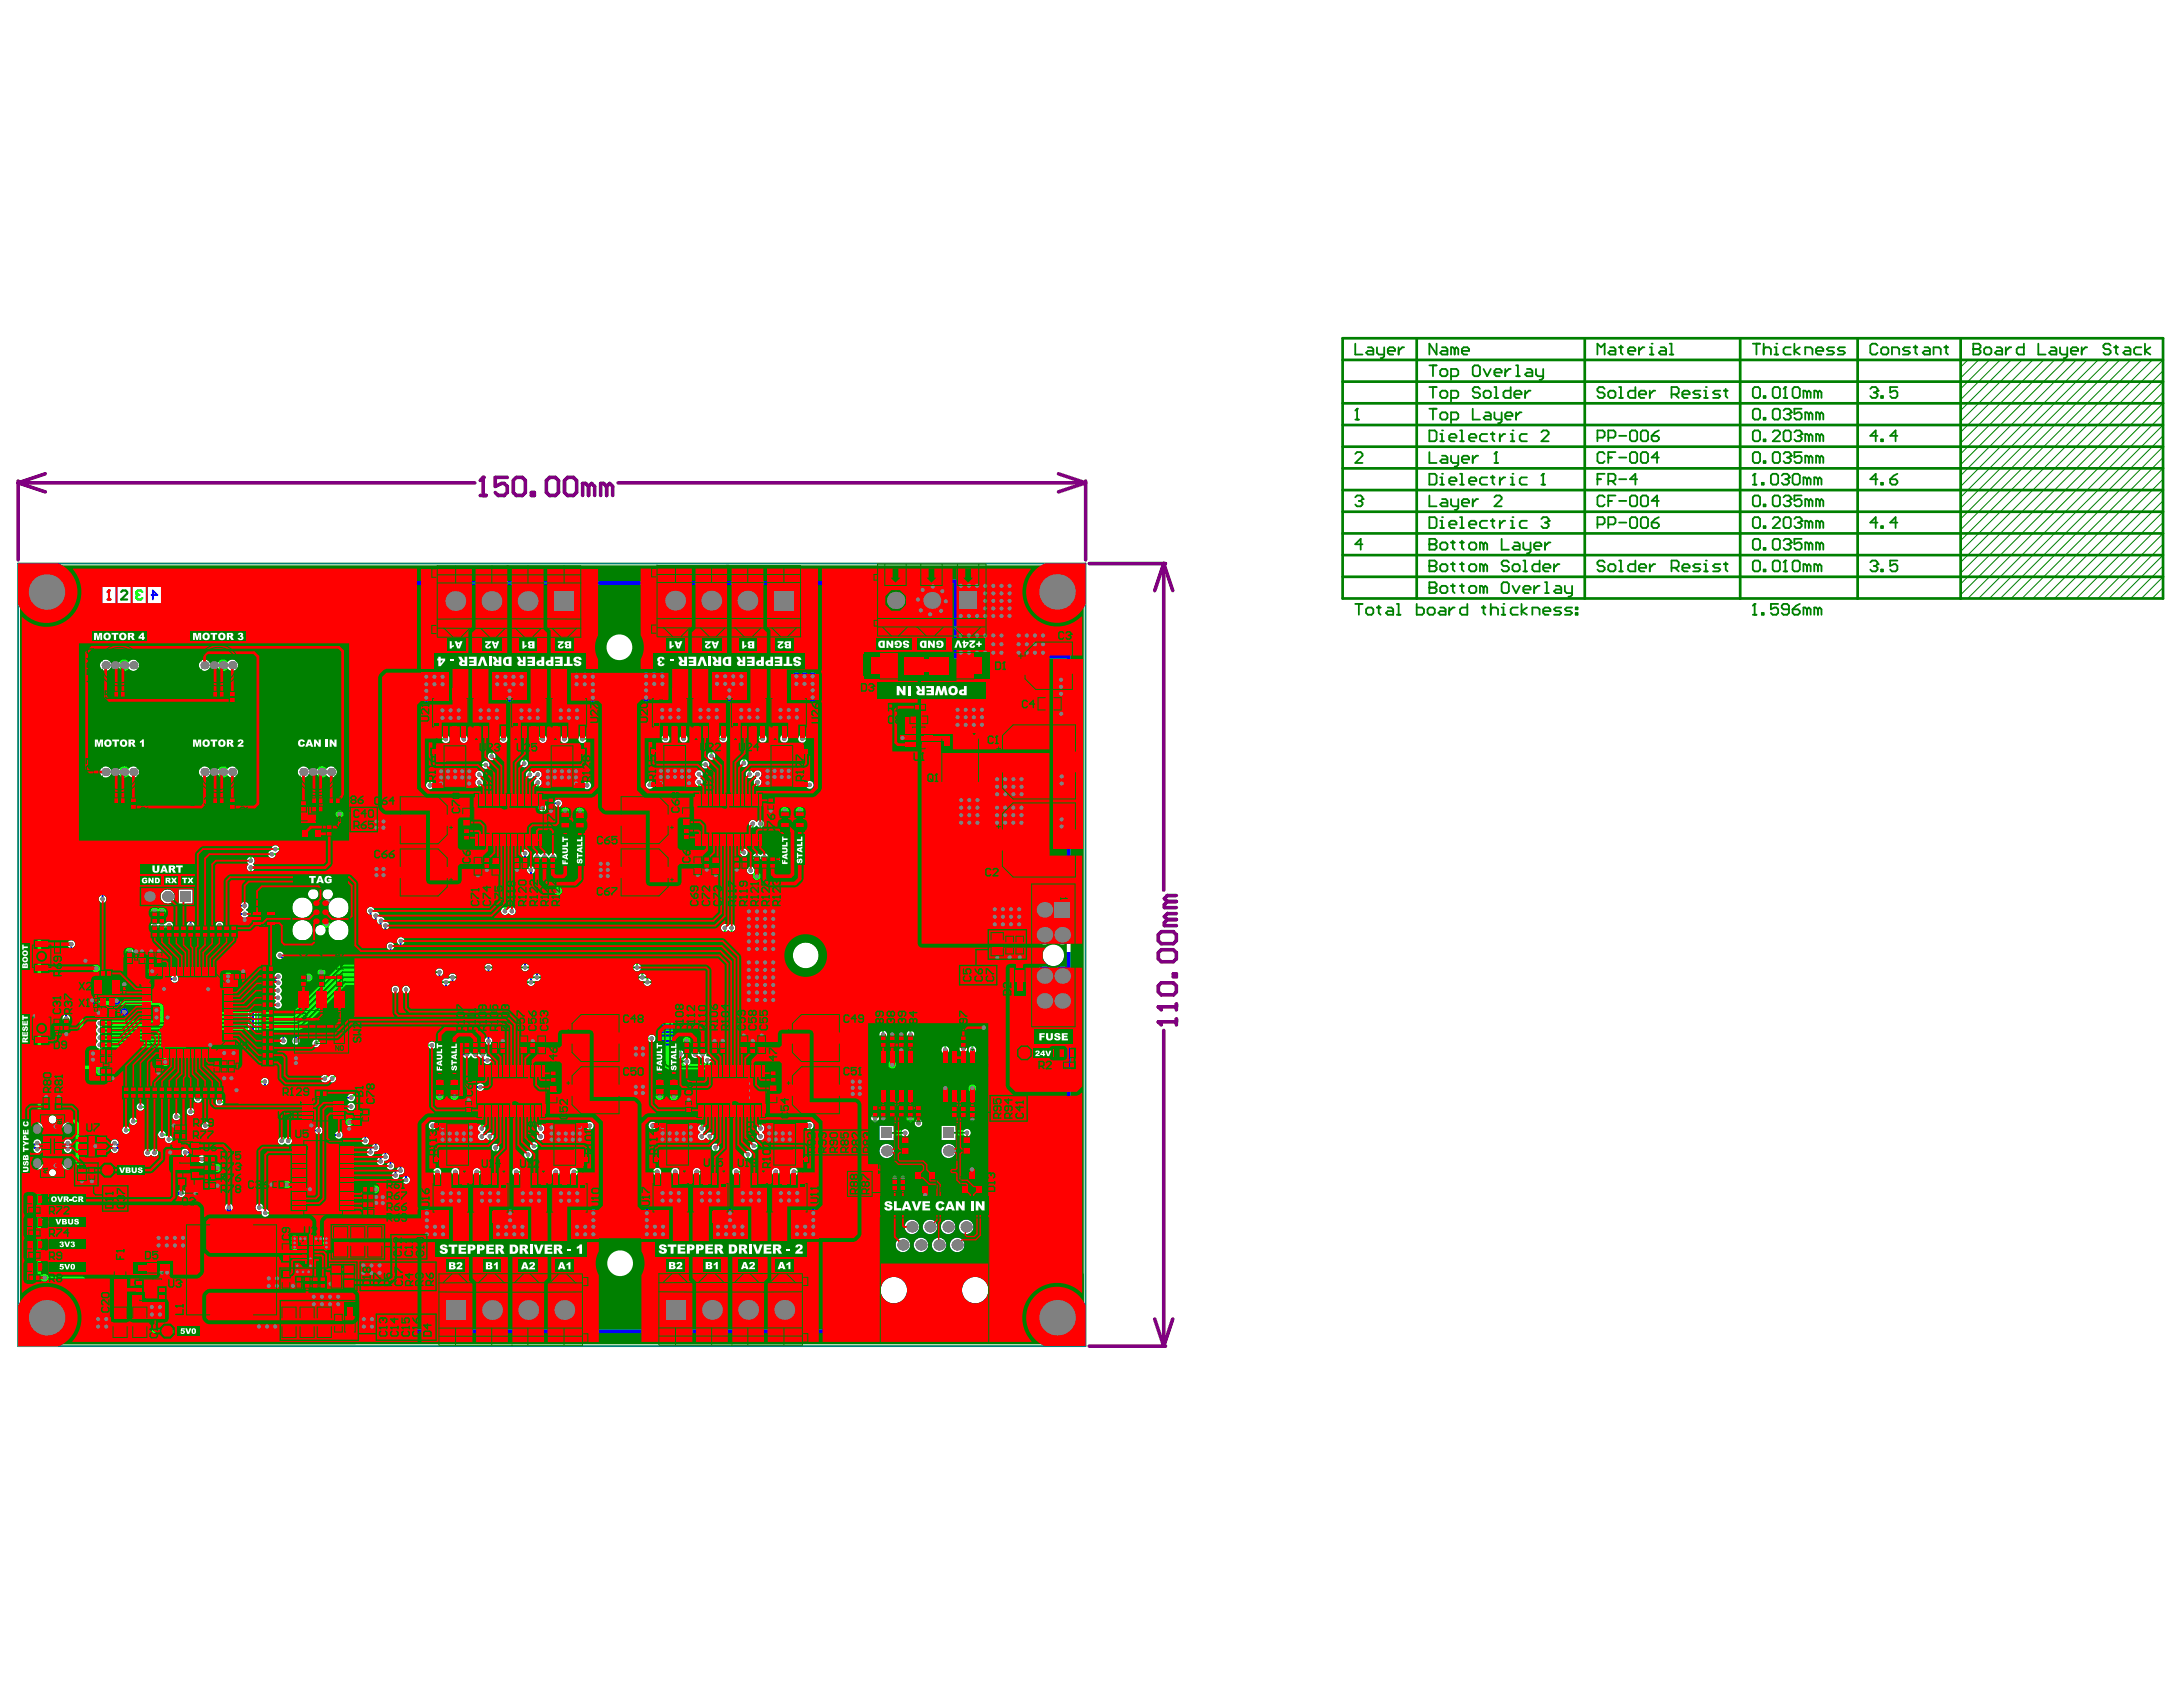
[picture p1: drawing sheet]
<svg xmlns="http://www.w3.org/2000/svg" width="279mm" height="216mm" viewBox="0 0 279 216" stroke-linecap="round" stroke-linejoin="round" font-family="sans-serif">
<g fill="none" stroke="#008000" stroke-width=".35">
<path d="M171.8 46.1h105M171.8 43.3h105v33.3h-105zM171.8 59.9h105M171.8 57.2h105M171.8 54.4h105M171.8 51.6h105M171.8 48.8h105M181.3 43.3v33.3M202.8 43.3v33.3M222.7 43.3v33.3M237.8 43.3v33.3M250.9 43.3v33.3"/>
<path d="M171.8 73.8h105M171.8 71h105M171.8 68.3h105M171.8 65.5h105M171.8 62.7h105"/>
</g>
<g fill="none" stroke="#008000" stroke-width=".13">
<path d="M251.9 46.1l-1 .9M253.2 46.1l-2.3 2.3M254.6 46.1l-3.7 3.7M256 46.1l-5.1 5M257.4 46.1l-6.5 6.4M258.8 46.1l-7.9 7.8M260.2 46.1l-9.3 9.2M261.6 46.1l-10.7 10.6M263 46.1l-12.1 12M264.4 46.1l-13.5 13.4M265.7 46.1l-14.8 14.8M267.1 46.1l-16.2 16.1"/>
<path d="M268.5 46.1l-17.6 17.5M269.9 46.1l-19 18.9M271.3 46.1l-20.4 20.3M272.7 46.1l-21.8 21.7M274.1 46.1l-23.2 23.1M275.5 46.1l-24.6 24.5M276.8 59.9l-16.6 16.7M276.8 58.6l-18 18M276.8 57.2l-19.4 19.4M276.8 55.8l-20.8 20.8M276.8 54.4l-22.2 22.2M276.8 53l-23.6 23.6"/>
<path d="M276.8 51.6l-24.9 25M276.8 50.2l-25.9 25.9M276.8 48.8l-25.9 25.9M276.8 47.5l-25.9 25.8M276.8 46.1l-25.9 25.9M276.8 75.2l-1.3 1.4M276.8 73.8l-2.7 2.8M276.8 72.4l-4.1 4.2M276.8 71l-5.5 5.6M276.8 69.7l-6.9 6.9M276.8 68.3l-8.3 8.3M276.8 66.9l-9.7 9.7"/>
<path d="M276.8 65.5l-11.1 11.1M276.8 64.1l-12.4 12.5M276.8 62.7l-13.8 13.9M276.8 61.3l-15.2 15.3"/>
</g>
<g fill="none" stroke="#008000" stroke-width=".23">
<path d="M173.5 44v1.4h.9M173.5 58.1l.2-.2h.5l.2 .2v.2l-.9 .9h.9M173.5 53.7h.4M173.7 52.3h.1M173.7 52.3v1.4M173.7 52.3l-.2 .2M175.1 44.4h.4l.3 .3v.7h-.7l-.3-.3 .3-.2h.7M176.2 44.4v.7l.3 .3h.7M177.2 44.4v1.2l-.3 .2h-.2M177.6 44.9h.9v-.2l-.2-.3h-.4l-.3 .3v.4l.3 .3h.4M179 44.4v1M179.7 44.4h-.2l-.5 .5"/>
<path d="M182.9 57.9v1.3h1M182.9 55.1h.7l.3 .2v.9l-.3 .3h-.7zM182.9 52.3h1M182.9 49.5h1M182.9 46.8h1M183.4 46.8v1.3M183.4 49.5v1.4M183.4 52.3v1.4M183.9 44v1.4l-1-1.4v1.4M184.3 53l.3-.2h.4l.3 .2v.5l-.3 .2h-.4l-.3-.2zM184.3 47.5l.3-.3h.4l.3 .3v.4l-.3 .2h-.4l-.3-.2zM184.3 50.2l.3-.2h.4l.3 .2v.5l-.3 .2h-.4l-.3-.2z"/>
<path d="M184.3 55.5h.3v1M184.3 56.5h.5M184.6 55.1h.1M184.6 44.4h.4l.3 .3v.7h-.7l-.3-.3 .3-.2h.7M184.6 58.3h.4l.3 .3v.6h-.7l-.3-.2 .3-.2h.7M185.5 56h.9v-.2l-.2-.3h-.5l-.2 .3v.4l.2 .3h.5M185.7 58.3v.7l.2 .2h.7M185.7 53.7h.7l.2-.2v-.5l-.2-.2h-.7v1.4M185.7 48.1h.7l.2-.2v-.4l-.2-.3h-.7v1.4M185.7 50.9h.7l.2-.2v-.5l-.2-.2h-.7v1.4M186.2 44.7l-.3-.3h-.2v1M186.2 44.7v.7"/>
<path d="M186.2 44.7l.2-.3 .2 .3v.7M186.6 58.3v1.2l-.2 .2h-.2M186.9 55.1h.2v1.4M186.9 56.5h.4M187.1 44.9h.9v-.2l-.2-.3h-.5l-.2 .3v.4l.2 .3h.5M187.1 58.8h.9v-.2l-.2-.3h-.5l-.2 .3v.4l.2 .2h.5M188 56h1v-.2l-.3-.3h-.4l-.3 .3v.4l.3 .3h.4M188.5 52.3v1.4h.9M188.5 47l.2-.2h.5l.2 .2v.9l-.2 .2h-.5l-.2-.2zM188.5 58.3v.9M189.2 58.3h-.2l-.5 .5M189.4 49.8l-.2-.3h-.5l-.2 .3v.2l.2 .2h.5l.2 .3v.2l-.2 .2h-.5l-.2-.2"/>
<path d="M189.9 50.2l.2-.2h.5l.2 .2v.5l-.2 .2h-.5l-.2-.2zM189.9 47.2l.4 .9 .5-.9M190.1 52.8h.5l.2 .2v.7h-.7l-.2-.2 .2-.3h.7M190.3 55.5h-.7l-.2 .3v.4l.2 .3h.7M190.8 55.5h.5M191 55.3v.9l.3 .3M191.3 59.2h.4M191.3 52.8v.7l.2 .2h.7M191.3 47.7h.9v-.2l-.2-.3h-.5l-.2 .3v.4l.2 .2h.5M191.3 49.5h.2v1.4M191.3 50.9h.4M191.5 57.9h.1"/>
<path d="M191.5 57.9l-.2 .2M191.5 57.9v1.3M192 55.5v1M192.2 52.8v1.1l-.2 .3h-.3M192.7 53.2h.9v-.2l-.2-.2h-.5l-.2 .2v.5l.2 .2h.5M192.7 55.5h-.3l-.4 .5M192.7 47.2v.9M193.4 55.5h.2v1M193.4 56.5h.4M193.4 49.5v1.4h-.7l-.3-.2v-.5l.3-.2h.7M193.4 47.2h-.3l-.4 .5M193.6 55.1h.1"/>
<path d="M193.8 50.5h.9v-.3l-.2-.2h-.5l-.2 .2v.5l.2 .2h.5M194 52.8v.9M194 46.8h.3v1.3M194 48.1h.5M194.7 52.8h-.2l-.5 .4M195.2 50v.9M195.4 47.2h.5l.2 .3v.6h-.7l-.2-.2 .2-.2h.7M195.4 55.5h-.7l-.2 .3v.4l.2 .3h.7M195.9 50h-.2l-.5 .5M196.6 47.2v.7l.2 .2h.7M197.3 55.3l.2-.2h.5l.2 .2v.2l-.9 1h.9M197.5 47.2v1.2l-.2 .2h-.2"/>
<path d="M204.5 45.4v-1.4l.4 .4 .5-.4v1.4M204.5 56h.6l.3-.2v-.5l-.3-.2h-.6v1.4M205.4 58.1l-.3-.2h-.4l-.2 .2v.9l.2 .2h.4l.3-.2M205.4 49.8l-.3-.3h-.4l-.2 .3v.2l.2 .2h.4l.3 .3v.2l-.3 .2h-.4l-.2-.2M205.8 56h.7l.3-.2v-.5l-.3-.2h-.7v1.4M205.8 50.2l.3-.2h.4l.3 .2v.5l-.3 .2h-.4l-.3-.2zM205.8 58.6h.5M206.1 44.4h.4l.3 .3v.7h-.7l-.3-.3 .3-.2h.7M206.8 57.9h-1v1.3M207.2 44.4h.5M207.2 49.5h.3v1.4M207.2 50.9h.5"/>
<path d="M207.2 58.6h1M207.2 55.8h1M207.5 44.2v.9l.2 .3M208.4 44.9h.9v-.2l-.2-.3h-.5l-.2 .3v.4l.2 .3h.5M208.8 57.9h.5l.2 .2v.9l-.2 .2h-.5l-.2-.2v-.9zM208.8 55.1h.5l.2 .2v.9l-.2 .3h-.5l-.2-.3v-.9zM209.3 49.5v1.4h-.7l-.2-.2v-.5l.2-.2h.7M209.8 50.5h.9v-.3l-.2-.2h-.5l-.2 .2v.5l.2 .2h.5M209.8 44.4v1M210 58.1l.2-.2h.5l.2 .2v.9l-.2 .2h-.5l-.2-.2zM210 55.3l.2-.2h.5l.2 .2v.9l-.2 .3h-.5l-.2-.3zM210.5 44.4h-.3l-.4 .5"/>
<path d="M211.2 45.4h.4M211.2 44.4h.2v1M211.2 50v.9M211.4 44h.1M211.4 55.8h.7l.2 .2v.2l-.2 .3h-.5l-.2-.3zM211.9 50h-.3l-.4 .5M212.3 58.6h-.9l.7-.7v1.3M212.3 55.1l-.4 .2-.5 .5M212.5 44.4h.5l.2 .3v.7h-.7l-.2-.3 .2-.2h.7M213.7 45.4h.5M213.7 44h.2v1.4M213.9 50.5h.7l.3-.3v-.4l-.3-.3h-.7v1.4"/>
<path d="M214.4 50.5l.5 .4M215.3 50.5h.9v-.3l-.2-.2h-.4l-.3 .2v.5l.3 .2h.4M217.6 50h-.7l-.2 .2 .2 .3h.5l.2 .2-.2 .2h-.7M218.1 50.9h.5M218.1 50h.2v.9M218.3 49.5h.1M220.2 50h-.7l-.2 .2 .2 .3h.4l.3 .2-.3 .2h-.6M220.6 50h.5M220.9 49.8v.9l.2 .2M224.3 58.1l.3-.2h.4l.3 .2v.9l-.3 .2h-.4l-.3-.2zM224.3 52.5l.3-.2h.4l.3 .2v1l-.3 .2h-.4l-.3-.2zM224.3 55.3l.3-.2h.4l.3 .2v.9l-.3 .3h-.4l-.3-.3z"/>
<path d="M224.3 49.8l.3-.3h.4l.3 .3v.9l-.3 .2h-.4l-.3-.2zM224.3 44h1M224.8 44v1.4M225.7 44.7l.3-.3h.4l.3 .3v.7M225.7 59h.3v.2h-.3zM225.7 53.5h.3v.2h-.3zM225.7 56.2h.3v.3h-.3zM225.7 50.7h.3v.2h-.3zM225.7 44v1.4M226.9 55.3l.2-.2h.5l.2 .2v.2l-.9 1h.9M227.1 45.4h.5M227.1 44.4h.2v1"/>
<path d="M227.1 57.9h.5l.2 .2v.9l-.2 .2h-.5l-.2-.2v-.9zM227.1 52.3h.5l.2 .2v1l-.2 .2h-.5l-.2-.2v-1zM227.1 49.5h.5l.2 .3v.9l-.2 .2h-.5l-.2-.2v-.9zM227.3 44h.1M228.3 58.1l.2-.2h.5l.2 .2v.2M228.3 52.5l.2-.2h.5l.2 .2v.3M228.3 50.9h.4M228.5 49.5h.1M228.5 55.1h.5l.2 .2v.9l-.2 .3h-.5l-.2-.3v-.9zM228.5 49.5v1.4M228.5 49.5l-.2 .3M228.7 58.6h.3"/>
<path d="M228.7 53h.3M229 58.6l.2 .2v.2l-.2 .2h-.5l-.2-.2M229 53l.2 .2v.3l-.2 .2h-.5l-.2-.2M229.2 58.3h.1M229.2 52.8h.1M229.2 44.4h-.7l-.2 .3v.4l.2 .3h.7M229.2 58.3l-.2 .3M229.2 52.8l-.2 .2M229.4 49.8l.3-.3h.4l.3 .3v.9l-.3 .2h-.4l-.3-.2zM229.7 55.3l.2-.2h.5l.2 .2v.2M229.7 44v1.4M230.1 55.8h.3"/>
<path d="M230.4 55.8l.2 .2v.2l-.2 .3h-.5l-.2-.3M230.4 44.4l-.7 .5 .7 .5M230.6 55.5h.1M230.6 57.9h-.9v.7l.4-.3h.3l.2 .3v.4l-.2 .2h-.5l-.2-.2M230.6 52.3h-.9v.7l.4-.2h.3l.2 .2v.5l-.2 .2h-.5l-.2-.2M230.6 55.5l-.2 .3M231 45.4v-1h.7l.3 .3v.7M231.3 50.2l-.3-.2h-.2v.9M231.3 50.2v.7M231.3 50.2l.2-.2 .2 .2v.7M231.5 58.6l-.2-.3h-.3v.9M231.5 55.8l-.2-.3h-.3v1"/>
<path d="M231.5 53l-.2-.2h-.3v.9M231.5 53l.2-.2 .3 .2v.7M231.5 55.8l.2-.3 .3 .3v.7M231.5 58.6l.2-.3 .3 .3v.6M231.5 53v.7M231.5 55.8v.7M231.5 58.6v.6M232.4 44.9h1v-.2l-.3-.3h-.4l-.3 .3v.4l.3 .3h.4M232.7 50.2l-.3-.2h-.2v.9M232.7 50.2v.7M232.7 50.2l.2-.2 .2 .2v.7M232.9 58.6l-.2-.3h-.3v.9"/>
<path d="M232.9 55.8l-.2-.3h-.3v1M232.9 53l-.2-.2h-.3v.9M232.9 53l.2-.2 .3 .2v.7M232.9 55.8l.2-.3 .3 .3v.7M232.9 58.6l.2-.3 .3 .3v.6M232.9 53v.7M232.9 55.8v.7M232.9 58.6v.6M234.7 44.4h-.6l-.3 .3 .3 .2h.4l.2 .2-.2 .3h-.7M236.1 44.4h-.7l-.2 .3 .2 .2h.5l.2 .2-.2 .3h-.7M239.4 49.8l.2-.3h.5l.2 .3v.2M239.8 50.2h.3"/>
<path d="M240.1 50.2l.2 .3v.2l-.2 .2h-.5l-.2-.2M240.3 50h.1M240.3 44.2l-.2-.2h-.5l-.2 .2v.9l.2 .3h.5l.2-.3M240.3 55.8h-.9l.7-.7v1.4M240.3 50l-.2 .2M240.8 44.7l.2-.3h.5l.2 .3v.4l-.2 .3h-.5l-.2-.3zM240.8 56.2h.2v.3h-.2zM240.8 50.7h.2v.2h-.2zM242.2 45.4v-1h.6l.3 .3v.7M242.8 49.5h-.9v.7l.5-.2h.2l.2 .2v.5l-.2 .2h-.4l-.3-.2M242.8 55.8h-.9l.7-.7v1.4M244.5 44.4h-.7l-.3 .3 .3 .2h.4l.3 .2-.3 .3h-.7"/>
<path d="M244.9 44.4h.5M245.2 44.2v.9l.2 .3M246.3 44.4h.5l.2 .3v.7h-.7l-.2-.3 .2-.2h.7M247.5 45.4v-1h.7l.2 .3v.7M248.9 44.4h.4M249.1 44.2v.9l.2 .3M252.6 44.7h.1M252.6 44h.7l.2 .2v.2l-.2 .3 .2 .2v.2l-.2 .3h-.7zM252.6 44.7h.7M253.9 44.7l.3-.3h.4l.3 .3v.4l-.3 .3h-.4l-.3-.3zM255.6 44.4h.4l.3 .3v.7h-.7l-.3-.3 .3-.2h.7M256.7 44.4v1"/>
<path d="M257.4 44.4h-.2l-.5 .5M259 44v1.4h-.7l-.2-.3v-.4l.2-.3h.7M260.9 44v1.4h.9M262.5 44.4h.5l.2 .3v.7h-.7l-.2-.3 .2-.2h.7M263.7 44.4v.7l.2 .3h.7M264.6 44.4v1.2l-.2 .2h-.3M265 44.9h1v-.2l-.3-.3h-.4l-.3 .3v.4l.3 .3h.4M266.4 44.4v1M267.1 44.4h-.2l-.5 .5M270.1 44.2l-.2-.2h-.5l-.2 .2v.2l.2 .3h.5l.2 .2v.2l-.2 .3h-.5l-.2-.3M270.6 44.4h.5M270.8 44.2v.9l.3 .3"/>
<path d="M272 44.4h.4l.3 .3v.7h-.7l-.2-.3 .2-.2h.7M274.1 44.4h-.7l-.3 .3v.4l.3 .3h.7M274.5 44v1.4M275.2 44.4l-.7 .5 .7 .5M173.5 63.6l.2-.2h.5l.2 .2v.3M173.5 77.3h.9M173.9 64.1h.3M173.9 77.3v1.4M174.2 64.1l.2 .2v.3l-.2 .2h-.5l-.2-.2M174.4 63.9h.1M174.4 69.7h-.9l.7-.7v1.3M174.4 63.9l-.2 .2"/>
<path d="M174.8 78l.3-.2h.4l.3 .2v.4l-.3 .3h-.4l-.3-.3zM176.2 77.8h.5M176.5 77.5v.9l.2 .3M177.6 77.8h.5l.2 .2v.7h-.7l-.2-.3 .2-.2h.7M178.8 77.3h.2v1.4M178.8 78.7h.4M181.3 77.3v1.4h.7l.2-.3v-.4l-.2-.2h-.7M182.7 78l.2-.2h.5l.2 .2v.4l-.2 .3h-.5l-.2-.3zM182.9 75.2h.1M182.9 72.4h.1M182.9 69.7h.1M182.9 69.7h.7"/>
<path d="M182.9 63.4v1.4h1M182.9 60.6h.7l.3 .3v.9l-.3 .2h-.7zM182.9 66.2h.7l.3 .2v.9l-.3 .3h-.7zM182.9 69h.7l.3 .2v.2l-.3 .3 .3 .2v.2l-.3 .2h-.7zM182.9 71.7h.7l.3 .3v.2l-.3 .2 .3 .3v.2l-.3 .2h-.7zM182.9 74.5h.7l.3 .2v.3l-.3 .2 .3 .2v.3l-.3 .2h-.7zM182.9 75.2h.7M182.9 72.4h.7M184.3 77.8h.5l.2 .2v.7h-.7l-.2-.3 .2-.2h.7M184.3 69.7l.3-.3h.4l.3 .3v.4l-.3 .2h-.4l-.3-.2zM184.3 72.4l.3-.2h.4l.3 .2v.5l-.3 .2h-.4l-.3-.2zM184.3 75.2l.3-.2h.4l.3 .2v.5l-.3 .2h-.4l-.3-.2z"/>
<path d="M184.3 67.6h.5M184.3 61.1h.3v.9M184.3 66.6h.3v1M184.3 62h.5M184.6 66.2h.1M184.6 60.6h.1M184.6 63.9h.4l.3 .2v.7h-.7l-.3-.2 .3-.3h.7M185.5 77.8v.9M185.5 67.1h.9v-.2l-.2-.3h-.5l-.2 .3v.4l.2 .3h.5M185.5 61.6h.9v-.3l-.2-.2h-.5l-.2 .2v.5l.2 .2h.5M185.7 63.9v.7l.2 .2h.7M185.7 75h.5"/>
<path d="M185.7 72.2h.5M185.7 69.4h.5M185.9 69.2v.9l.3 .2M185.9 72v.9l.3 .2M185.9 74.7v1l.3 .2M186.2 77.8h-.3l-.4 .4M186.6 63.9v1.1l-.2 .3h-.2M186.9 60.6h.2v1.4M186.9 66.2h.2v1.4M186.9 75h.4M186.9 72.2h.4M186.9 69.4h.4"/>
<path d="M186.9 67.6h.4M186.9 62h.4M187.1 64.3h.9v-.2l-.2-.2h-.5l-.2 .2v.5l.2 .2h.5M187.1 69.2v.9l.2 .2M187.1 72v.9l.2 .2M187.1 74.7v1l.2 .2M187.8 77.3v1.4h-.7l-.2-.3v-.4l.2-.2h.7M188 61.6h1v-.3l-.3-.2h-.4l-.3 .2v.5l.3 .2h.4M188 67.1h1v-.2l-.3-.3h-.4l-.3 .3v.4l.3 .3h.4M188 69.7l.3-.3h.4l.3 .3v.4l-.3 .2h-.4l-.3-.2zM188 72.4l.3-.2h.4l.3 .2v.5l-.3 .2h-.4l-.3-.2zM188 75.2l.3-.2h.4l.3 .2v.5l-.3 .2h-.4l-.3-.2z"/>
<path d="M188.5 63.9v.9M189.2 63.9h-.2l-.5 .4M189.6 77.8h.5M189.9 77.5v.9l.2 .3M189.9 69.7l.2-.3 .2 .3v.6M189.9 75.2l-.3-.2h-.2v.9M189.9 69.7l-.3-.3h-.2v.9M189.9 72.4l-.3-.2h-.2v.9M189.9 69.7v.6M189.9 72.4v.7M189.9 75.2v.7M189.9 75.2l.2-.2 .2 .2v.7"/>
<path d="M189.9 72.4l.2-.2 .2 .2v.7M190.3 61.1h-.7l-.2 .2v.5l.2 .2h.7M190.3 66.6h-.7l-.2 .3v.4l.2 .3h.7M190.8 78l.2-.2h.5l.2 .2v.7M190.8 77.3v1.4M190.8 66.6h.5M190.8 61.1h.5M191 60.9v.9l.3 .2M191 66.4v.9l.3 .3M191.3 63.6l.2-.2h.5l.2 .2v.3l-.9 .9h.9M192 61.1v.9M192 66.6v1"/>
<path d="M192.2 77.8h.2v.9M192.2 78.7h.5M192.2 74.7l.2-.2h.5l.2 .2v1l-.2 .2h-.5l-.2-.2zM192.2 69v1.3h.9M192.4 77.3h.1M192.7 66.6h-.3l-.4 .5M192.7 61.1h-.3l-.4 .5M193.1 72l-.2-.3h-.5l-.2 .3v.2l.2 .2h.5l.2 .3v.2l-.2 .2h-.5l-.2-.2M193.4 61.1h.2v.9M193.4 66.6h.2v1M193.4 67.6h.4M193.4 62h.4"/>
<path d="M193.6 66.2h.1M193.6 60.6h.1M193.6 75l.4 .9 .5-.9M193.6 72.4l.2-.2h.5l.2 .2v.5l-.2 .2h-.5l-.2-.2zM193.8 69.4h.5l.2 .3v.6h-.7l-.2-.2 .2-.2h.7M194.3 77.8h-.7l-.3 .2v.4l.3 .3h.7M194.7 77.3v1.4M195 75.4h.9v-.2l-.2-.2h-.5l-.2 .2v.5l.2 .2h.5M195 69.4v.7l.2 .2h.7M195 73.1h.4M195 71.7h.2v1.4M195.4 77.8l-.7 .4 .7 .5"/>
<path d="M195.4 61.1h-.7l-.2 .2v.5l.2 .2h.7M195.4 66.6h-.7l-.2 .3v.4l.2 .3h.7M195.9 69.4v1.2l-.2 .2h-.3M196.1 78.7v-.9h.7l.2 .2v.7M196.4 69.9h.9v-.2l-.2-.3h-.5l-.2 .3v.4l.2 .2h.5M196.4 75v.9M197.1 75h-.3l-.4 .4M197.1 71.7v1.4h-.7l-.3-.2v-.5l.3-.2h.7M197.3 66.4l.2-.2h.5l.2 .2v.2M197.3 62h.4M197.5 78.2h.9v-.2l-.2-.2h-.5l-.2 .2v.4l.2 .3h.5M197.5 60.6h.1"/>
<path d="M197.5 72.7h.9v-.3l-.2-.2h-.5l-.2 .2v.5l.2 .2h.5M197.5 60.6l-.2 .3M197.5 60.6v1.4M197.7 75.9h.5M197.7 74.5h.3v1.4M197.7 69.4v.9M197.7 66.9h.3M198 66.9l.2 .2v.2l-.2 .3h-.5l-.2-.3M198.2 66.6h.1M198.2 66.6l-.2 .3M198.4 69.4h-.2l-.5 .5M198.9 72.2v.9"/>
<path d="M199.1 75h.5l.2 .2v.7h-.7l-.2-.2 .2-.3h.7M199.6 72.2h-.2l-.5 .5M199.8 77.8h-.7l-.2 .2 .2 .2h.5l.2 .2-.2 .3h-.7M200.3 75v.7l.2 .2h.7M201.2 77.8h-.7l-.2 .2 .2 .2h.5l.2 .2-.2 .3h-.7M201.2 75v1.1l-.2 .3h-.2M201.7 78.4h.2v.3h-.2zM201.7 77.8h.2v.2h-.2zM204.5 67.1h.6l.3-.2v-.5l-.3-.2h-.6v1.4M204.5 61.3h.4M205.4 63.6l-.3-.2h-.4l-.2 .2v1l.2 .2h.4l.3-.2M205.4 72l-.3-.3h-.4l-.2 .3v.2l.2 .2h.4l.3 .3v.2l-.3 .2h-.4l-.2-.2"/>
<path d="M205.4 60.6h-.9v1.4M205.8 64.1h.5M205.8 72.4l.3-.2h.4l.3 .2v.5l-.3 .2h-.4l-.3-.2zM205.8 67.1h.7l.3-.2v-.5l-.3-.2h-.7v1.4M205.8 61.6h.7l.3-.3v-.4l-.3-.3h-.7v1.4M206.3 61.6l.5 .4M206.8 63.4h-1v1.4M207.2 64.1h1M207.2 73.1h.5M207.2 71.7h.3v1.4M207.2 66.9h1M207.2 61.3h1"/>
<path d="M208.8 63.4h.5l.2 .2v1l-.2 .2h-.5l-.2-.2v-1zM208.8 66.2h.5l.2 .2v.9l-.2 .3h-.5l-.2-.3v-.9zM209.3 71.7v1.4h-.7l-.2-.2v-.5l.2-.2h.7M209.5 61.3h-.9l.7-.7v1.4M209.8 72.7h.9v-.3l-.2-.2h-.5l-.2 .2v.5l.2 .2h.5M210 63.6l.2-.2h.5l.2 .2v1l-.2 .2h-.5l-.2-.2zM210 66.4l.2-.2h.5l.2 .2v.9l-.2 .3h-.5l-.2-.3zM211.2 72.2v.9M211.4 66.9h.7l.2 .2v.2l-.2 .3h-.5l-.2-.3zM211.9 72.2h-.3l-.4 .5M212.3 64.1h-.9l.7-.7v1.4M212.3 66.2l-.4 .2-.5 .5"/>
<path d="M213.9 72.7h.7l.3-.3v-.4l-.3-.3h-.7v1.4M214.4 72.7l.5 .4M215.3 72.7h.9v-.3l-.2-.2h-.4l-.3 .2v.5l.3 .2h.4M217.6 72.2h-.7l-.2 .2 .2 .3h.5l.2 .2-.2 .2h-.7M218.1 73.1h.5M218.1 72.2h.2v.9M218.3 71.7h.1M220.2 72.2h-.7l-.2 .2 .2 .3h.4l.3 .2-.3 .2h-.6M220.6 72.2h.5M220.9 72v.9l.2 .2M224.3 63.6l.3-.2h.4l.3 .2v1l-.3 .2h-.4l-.3-.2zM224.3 72l.3-.3h.4l.3 .3v.9l-.3 .2h-.4l-.3-.2z"/>
<path d="M224.3 69.2l.3-.2h.4l.3 .2v.9l-.3 .2h-.4l-.3-.2zM224.3 66.4l.3-.2h.4l.3 .2v.9l-.3 .3h-.4l-.3-.3zM224.3 62h.5M224.3 78.7h.5M224.6 60.6h.1M224.6 77.3h.1M224.6 60.6v1.4M224.6 77.3v1.4M224.6 60.6l-.3 .3M224.6 77.3l-.3 .2M225.5 61.8h.2v.2h-.2zM225.5 78.4h.2v.3h-.2z"/>
<path d="M225.7 64.6h.3v.2h-.3zM225.7 72.9h.3v.2h-.3zM225.7 70.1h.3v.2h-.3zM225.7 67.3h.3v.3h-.3zM226.7 60.9l.2-.3h.4l.3 .3v.9l-.3 .2h-.4l-.2-.2zM226.9 66.4l.2-.2h.5l.2 .2v.2l-.9 1h.9M227.1 63.4h.5l.2 .2v1l-.2 .2h-.5l-.2-.2v-1zM227.1 71.7h.5l.2 .3v.9l-.2 .2h-.5l-.2-.2v-.9zM227.1 69h.5l.2 .2v.9l-.2 .2h-.5l-.2-.2v-.9zM227.6 77.3h-.9v.7l.4-.2h.2l.3 .2v.4l-.3 .3h-.4l-.2-.3M228 60.9l.3-.3h.4l.3 .3v.2M228.3 63.6l.2-.2h.5l.2 .2v.3"/>
<path d="M228.3 73.1h.4M228.3 69.2l.2-.2h.5l.2 .2v.2M228.5 71.7h.1M228.5 66.2h.5l.2 .2v.9l-.2 .3h-.5l-.2-.3v-.9zM228.5 61.3h.2M228.5 71.7v1.4M228.5 71.7l-.2 .3M228.7 69.7h.3M228.7 64.1h.3M228.7 61.3l.3 .3v.2l-.3 .2h-.4l-.3-.2M229 61.1h.1M229 64.1l.2 .2v.3l-.2 .2h-.5l-.2-.2"/>
<path d="M229 69.7l.2 .2v.2l-.2 .2h-.5l-.2-.2M229 78h-.7l-.3-.2v-.3l.3-.2h.4l.3 .2v.9l-.3 .3h-.4l-.3-.3M229 61.1l-.3 .2M229.2 69.4h.1M229.2 63.9h.1M229.2 63.9l-.2 .2M229.2 69.4l-.2 .3M229.4 72l.3-.3h.4l.3 .3v.9l-.3 .2h-.4l-.3-.2zM229.4 60.9l.3-.3h.4l.3 .3v.9l-.3 .2h-.4l-.3-.2zM229.4 78h.7l.3 .2v.2l-.3 .3h-.4l-.3-.3zM229.7 66.4l.2-.2h.5l.2 .2v.2M230.1 66.9h.3"/>
<path d="M230.4 66.9l.2 .2v.2l-.2 .3h-.5l-.2-.3M230.4 77.3l-.5 .2-.5 .5M230.6 66.6h.1M230.6 63.4h-.9v.7l.4-.2h.3l.2 .2v.5l-.2 .2h-.5l-.2-.2M230.6 69h-.9v.7l.4-.3h.3l.2 .3v.4l-.2 .2h-.5l-.2-.2M230.6 66.6l-.2 .3M231.3 72.4l-.3-.2h-.2v.9M231.3 61.3l-.3-.2h-.2v.9M231.3 78l-.3-.2h-.2v.9M231.3 61.3v.7M231.3 72.4v.7M231.3 78v.7"/>
<path d="M231.3 72.4l.2-.2 .2 .2v.7M231.3 61.3l.2-.2 .2 .2v.7M231.3 78l.2-.2 .2 .2v.7M231.5 69.7l-.2-.3h-.3v.9M231.5 66.9l-.2-.3h-.3v1M231.5 64.1l-.2-.2h-.3v.9M231.5 64.1l.2-.2 .3 .2v.7M231.5 66.9l.2-.3 .3 .3v.7M231.5 69.7l.2-.3 .3 .3v.6M231.5 64.1v.7M231.5 66.9v.7M231.5 69.7v.6"/>
<path d="M232.7 72.4l-.3-.2h-.2v.9M232.7 61.3l-.3-.2h-.2v.9M232.7 78l-.3-.2h-.2v.9M232.7 61.3v.7M232.7 72.4v.7M232.7 78v.7M232.7 72.4l.2-.2 .2 .2v.7M232.7 61.3l.2-.2 .2 .2v.7M232.7 78l.2-.2 .2 .2v.7M232.9 69.7l-.2-.3h-.3v.9M232.9 66.9l-.2-.3h-.3v1M232.9 64.1l-.2-.2h-.3v.9"/>
<path d="M232.9 64.1l.2-.2 .3 .2v.7M232.9 66.9l.2-.3 .3 .3v.7M232.9 69.7l.2-.3 .3 .3v.6M232.9 64.1v.7M232.9 66.9v.7M232.9 69.7v.6M239.4 72l.2-.3h.5l.2 .3v.2M239.8 72.4h.3M240.1 72.4l.2 .3v.2l-.2 .2h-.5l-.2-.2M240.3 72.2h.1M240.3 66.9h-.9l.7-.7v1.4M240.3 61.3h-.9l.7-.7v1.4"/>
<path d="M240.3 72.2l-.2 .2M240.8 72.9h.2v.2h-.2zM240.8 67.3h.2v.3h-.2zM240.8 61.8h.2v.2h-.2zM241.9 61.3h.7l.2 .3v.2l-.2 .2h-.4l-.3-.2zM242.8 71.7h-.9v.7l.5-.2h.2l.2 .2v.5l-.2 .2h-.4l-.3-.2M242.8 66.9h-.9l.7-.7v1.4M242.8 60.6l-.4 .3-.5 .4"/>
</g>
<path d="M2.3 72.1h136.6v100.2h-136.6z" fill="none" stroke="#008080" stroke-width=".23"/>
<g fill="none" stroke="#800080" stroke-width=".46">
<path d="M2.3 61.8l3.5 1.2M2.3 61.8h58.5M2.3 61.6v10.1M5.8 60.6l-3.5 1.2M79.1 61.8h59.8M135.5 60.6l3.4 1.2M138.9 61.8l-3.4 1.2M138.9 61.6v10.1M139.4 72.1h9.8M148.9 72.1l1.2 3.5M148.9 72.1l-1.1 3.5M148.9 72.1v41.8"/>
<path d="M148.3 130.8h2.3M148.9 131.9v40.4M150.6 130.4v.8M139.4 172.3h9.8M147.8 168.8l1.1 3.5M150.1 168.8l-1.2 3.5"/>
</g>
<circle cx="148.3" cy="130.8" r=".23" fill="#800080"/>
<path d="M148.3 130.8l.3 .4M148.3 128.9h2.3M150.6 128.5v.7" fill="none" stroke="#800080" stroke-width=".46"/>
<circle cx="148.3" cy="128.9" r=".23" fill="#800080"/>
<g fill="none" stroke="#800080" stroke-width=".46">
<path d="M61.5 63.4h.7M61.8 61.1v2.3M148.3 119.6l.3-.4h1.6l.4 .4v.8l-.4 .4h-1.6l-.3-.4zM149.4 117.7l-.4 .4v.4h1.6M149.4 115.4l-.4 .4v.3h1.6M149.4 117.7h1.2M149.4 115.4h1.2M150.6 116.9h-1.2l-.4 .4 .4 .4M150.6 114.6h-1.2l-.4 .4 .4 .4M148.3 128.9l.3 .3M148.3 126.2l.3-.4h1.6l.4 .4v.7l-.4 .4h-1.6l-.3-.4zM148.6 121.5h1.6l.4 .4v.8l-.4 .4h-1.6l-.3-.4v-.8z"/>
<path d="M150.2 124.6h.4v.4h-.4z"/>
</g>
<circle cx="61.8" cy="61.1" r=".23" fill="#800080"/>
<path d="M61.8 61.1l-.3 .4M64.9 61.1h-1.5v1.2l.8-.4h.3l.4 .4v.7l-.4 .4h-.7l-.4-.4M65.7 61.5l.4-.4h.8l.3 .4v1.5l-.3 .4h-.8l-.4-.4zM68 63h.4v.4h-.4zM69.9 61.5l.4-.4h.8l.4 .4v1.5l-.4 .4h-.8l-.4-.4zM72.3 61.5l.3-.4h.8l.4 .4v1.5l-.4 .4h-.8l-.3-.4zM75.3 62.3l-.4-.4h-.3v1.5M75.3 62.3v1.1M75.3 62.3l.4-.4 .4 .4v1.1M77.6 62.3l-.3-.4h-.4v1.5M77.6 62.3v1.1M77.6 62.3l.4-.4 .4 .4v1.1" fill="none" stroke="#800080" stroke-width=".46"/>
<g fill="none" stroke="#c0c073" stroke-width=".35">
<path d="M3.6 89l.4-.3h1.2l.3 .3v.6l-.3 .3h-1.2l-.4-.3zM3.6 92.1v1.2l1.3-1.2h.3l.3 .3v.6l-.3 .3M3.6 99.8v.6l.4 .3h.6l.3-.3v-.6l-.3-.3h-.3v1.2M3.6 91.1h.4v.3h-.4zM4.6 95.8v1.2M4.9 97.6l-1.3 .6 1.3 .6M4.9 93.9l-1.3 .6 1.3 .6M6.9 85h1.8v-.9l-.3-.3h-.6l-.3 .3v.9M6.9 85.7v1.2h1.8v-1.2M6.9 92.1h1.8v-.9l-.3-.3h-.6l-.3 .3v.9M6.9 93.1l.3-.3h1.2l.3 .3v.9h-1.8zM6.9 97.7h1.8v-.9l-.3-.3h-.6l-.3 .3v.9"/>
<path d="M6.9 98.3v1.2h1.8v-1.2M6.9 89.7v.6M6.9 96.5l.6 .6M6.9 90.9l.6 .6M6.9 90h1.8M6.9 83.8l.6 .6M7.8 86.3v.6M7.8 98.9v.6M8.7 89.7v.6M8.7 87.5h-1.2l-.6 .6 .6 .6h1.2M3.6 102.5h1.9v-.9l-.3-.3h-.6l-.3 .3v.9M3.6 101.3l.7 .6"/>
<path d="M6.9 101.4h1.8v-.9l-.3-.3h-.6l-.3 .3v.9M6.9 103.2h1.8v-.9l-.3-.3h-.6l-.3 .3v.9M6.9 103.9v1.2h1.8v-1.2M6.9 106.3h1.8M7.8 104.5v.6M8.4 107.6l.3 .3v.6l-.3 .3h-.3l-.3-.3v-.6l-.3-.3h-.3l-.3 .3v.6l.3 .3M8.7 105.7v1.2"/>
</g>
<g fill="#00f">
<path d="M2.3 72.1h5.2a4 4 0 0 1 1.3 6.5 4 4 0 0 1-6.5-1.3z"/>
<path d="M3.1 165.9a4 4 0 0 1 6.1 .5 4 4 0 0 1-1.7 5.9h-5.2v-5.2l.4-.7z"/>
<path d="M132.6 72.9l.4-.4 .8-.4h5.1v5.2a4 4 0 0 1-5.9 1.7 4 4 0 0 1-.4-6.1z"/>
<path d="M132.3 166a4 4 0 0 1 6.7 1.1v5.2h-5.2a3.9 3.9 0 0 1-1.5-6.3z"/>
<path d="M57.4 126.1h.2v8.4l.1 .2 .5 .5v.1h-.6l-.2-.2z"/>
<path d="M33.4 128.3l.3-.3h1.5l.1 .1a.53 .53 0 0 0-.2 .7 .53 .53 0 0 0 .7 .3h.1v3.7a.5 .5 0 0 0-.1 .7 .5 .5 0 0 0 .6 .2h.1v10.6l.3 .5v.1h-2.4l-.2-.2v-5.9a.5 .5 0 0 0 .1-.7 .5 .5 0 0 0-.8 0l-.1-.1z"/>
<path d="M31.9 126.3l.4-.4h2.8l.3 .3-.2 .2h-2.4l-.7 .7-.1 .3v19.5l-.2 .2h-.6v-.1l.6-.6 .1-.2z"/>
<path d="M3 79.1l.3 .2a4.5 4.5 0 0 0 2.3 .9h.7a4.5 4.5 0 0 0 3-1.5l.6-.9 .3-.6 .2-1.1v-.7a4.3 4.3 0 0 0-.6-1.8l-.5-.7v-.1h41.4l-.1 22.2h51.2v24.9a2.73 2.73 0 0 0 0 4.8v24.7h-49.5v-22.4l.1-.1a.51 .51 0 0 0-.1-.6 .51 .51 0 0 0-.6-.1h-.1v-5.4a.51 .51 0 0 0 .1-.7 .51 .51 0 0 0-.7-.1 .51 .51 0 0 0-.1 .8v5.3l-.1 .1-.5-.1 .1-4.7a.51 .51 0 0 0 0-.6 .51 .51 0 0 0-.6-.2h-.1v-1.8a.51 .51 0 0 0 .1-.6 .51 .51 0 0 0-.5-.3 .54 .54 0 0 0-.7-.6v-.2a.89 .89 0 0 0-.7-.5 .5 .5 0 0 0-.7-.5h-.1v-12.3l.1-.1h21.9a.51 .51 0 0 0 .6 .1 .51 .51 0 0 0 .2-.6h.1h1.1a.51 .51 0 0 0 .7 0 .51 .51 0 0 0 0-.8 .51 .51 0 0 0-.7 .1h-57.7a1.08 1.08 0 0 0-.6 .7v11.5l-.1 .1a.51 .51 0 0 0 .1 .7v.1h-3.8l-.8 .8-.1 13.6a.51 .51 0 0 0 0 .7 .51 .51 0 0 0 .7 0 .51 .51 0 0 0 0-.7v-5l.1-.1 .6 .6 .3 .1h12.2a.51 .51 0 0 0 .7 0 .51 .51 0 0 0 0-.7 .51 .51 0 0 0-.7 0h-12.1l-.4-.4v-3.3l.1-.1a.51 .51 0 0 0-.1-.6 .51 .51 0 0 0-.6-.1l-.1-.1v-3.6l.5-.4h10v.2a.54 .54 0 0 0 .3 .6 .54 .54 0 0 0 .7-.2 .53 .53 0 0 0 .7 .2 .53 .53 0 0 0 .2-.7v-.1h9.8l.1 .1v.1l-.1 .1h-6l-.3 .1-.6 .7a1.03 1.03 0 0 1-.2 .9 .51 .51 0 0 0 .6 .6 .51 .51 0 0 0 .3-.8v-.4l.3-.4h5.9v.1a.51 .51 0 0 0 .8-.2 .51 .51 0 0 0-.3-.7l.1-.2a.51 .51 0 0 0 .1-.7 .51 .51 0 0 0-.7 0h-6.3v-1.8h-1.9v1.8h-.8v-.1a.92 .92 0 0 0 .1-1.4 .92 .92 0 0 0-1.3 0 .92 .92 0 0 0 .1 1.4v.1h-7.4l.1-.3a.49 .49 0 0 0-.1-.6v-11.4l.1-.1h33h.1l-.3 .5v41.9a.5 .5 0 0 0-.1 .7 .5 .5 0 0 0 .7 .2h.1v.6a.51 .51 0 0 0 .1 .8 .51 .51 0 0 0 .7-.5h.5v.9h-.1a.51 .51 0 0 0 .3 .8 .51 .51 0 0 0 .6-.5h.4v.3a.5 .5 0 0 0 0 .6 .5 .5 0 0 0 .6 .2h.1v.4a.5 .5 0 0 0-.1 .5 .5 .5 0 0 0 .5 .3v20.9h-41.5v-.1l.3-.4a4.5 4.5 0 0 0 .9-2.3l-.1-1.3a4.5 4.5 0 0 0-1.8-2.7l-.6-.3-1-.4-1.3-.1a4.5 4.5 0 0 0-2.4 1l-.2 .1v-15.7l.8 .9 .3 .1h1.5l.2-.1 .4-.4 .1 .1a.48 .48 0 0 0 .5 .4 .48 .48 0 0 0 .4-.6 .48 .48 0 0 0-.6-.4h-.1v-1.6l.8-.8h.9a.51 .51 0 0 0 .8 .3 .51 .51 0 0 0 0-.8 .51 .51 0 0 0 0-.8 .51 .51 0 0 0-.8 .2h-1.2l-.2 .1-1.3 1.3-.1 .2v.6h-.1a.72 .72 0 0 0-1.1 0l-.1-.1v-.8l.2-.1a.51 .51 0 0 0 .8 .2 .51 .51 0 0 0 0-.8 .51 .51 0 0 0 0-.8 .51 .51 0 0 0-.8 .2l-.5 .1-.8 .8zM13 75v2.3h7.7v-2.3zM15.3 84.7a.74 .74 0 0 0 .1 1 .74 .74 0 0 0 1.1-.1 .74 .74 0 0 0 1.1 .1 .74 .74 0 0 0 0-1.1 .74 .74 0 0 0-1.1 .1 .75 .75 0 0 0-1.2 0zM28 84.7a.74 .74 0 0 0 .1 1 .74 .74 0 0 0 1-.1 .74 .74 0 0 0 1.1 .1 .74 .74 0 0 0 0-1.1 .74 .74 0 0 0-1.1 .1 .75 .75 0 0 0-1.1 0zM25.4 85.1a.75 .75 0 0 0 1.5 0 .75 .75 0 0 0-1.5 0zM12.8 85.1a.75 .75 0 0 0 1.5 0 .75 .75 0 0 0-1.5 0zM90.5 96.7a.55 .55 0 0 0 1.1 0 .55 .55 0 0 0-1.1 0zM62.4 96.8a.51 .51 0 0 0 1 0 .51 .51 0 0 0-1 0zM94.7 97.7a.51 .51 0 0 0 1 0 .51 .51 0 0 0-1 0zM66.6 97.7a.51 .51 0 0 0 1 0 .51 .51 0 0 0-1 0zM40.6 98.3a.74 .74 0 0 0 .2 1.1 .74 .74 0 0 0 1-.2 .74 .74 0 0 0 1.1 .1 .74 .74 0 0 0 0-1.1 .74 .74 0 0 0-1.1 .1 .75 .75 0 0 0-1.2 0zM15.4 98.2a.74 .74 0 0 0 0 1.1 .74 .74 0 0 0 1.1 0 .74 .74 0 0 0 1.1 0 .74 .74 0 0 0 0-1.1 .74 .74 0 0 0-1.1 .1l-.2-.1a.74 .74 0 0 0-.9 0zM28.1 98.2a.74 .74 0 0 0-.1 1.1 .74 .74 0 0 0 1.1 0 .74 .74 0 0 0 1.1 0 .74 .74 0 0 0 0-1.1 .74 .74 0 0 0-1.1 .1l-.1-.1a.74 .74 0 0 0-.9 0zM89.8 97.9a.51 .51 0 0 0 1 0 .51 .51 0 0 0-1 0zM61.7 97.9a.51 .51 0 0 0 1 0 .51 .51 0 0 0-1 0zM95.7 98.7a.51 .51 0 0 0-.1 .8 .51 .51 0 0 0 .8-.2l.4 .2v.1a.51 .51 0 0 0-.2 .8 .51 .51 0 0 0 .8 0 .51 .51 0 0 0-.2-.8v-.1a.51 .51 0 0 0 .1-.8 .51 .51 0 0 0-.8 .2h-.1a.5 .5 0 0 0-.7-.2zM67.4 98.9a.51 .51 0 0 0 .2 .7 .51 .51 0 0 0 .7-.3l.3 .3v.1a.51 .51 0 0 0-.2 .8 .51 .51 0 0 0 .8 0 .51 .51 0 0 0-.2-.8v-.1a.51 .51 0 0 0 .2-.8 .51 .51 0 0 0-.8 .1h-.1a.5 .5 0 0 0-.9 0zM38.1 98.8a.75 .75 0 0 0 1.5 0 .75 .75 0 0 0-1.5 0zM25.4 98.8a.75 .75 0 0 0 1.5 0 .75 .75 0 0 0-1.5 0zM12.8 98.8a.75 .75 0 0 0 1.5 0 .75 .75 0 0 0-1.5 0zM89 98.8a.5 .5 0 0 0 .3 .7v.1a.51 .51 0 0 0-.3 .8 .51 .51 0 0 0 .9 0 .51 .51 0 0 0-.2-.8v-.1a.51 .51 0 0 0 .1-.8 .51 .51 0 0 0-.8 .1zM60.9 98.8a.5 .5 0 0 0 .2 .8v.1a.51 .51 0 0 0-.2 .8 .51 .51 0 0 0 .8 0 .51 .51 0 0 0-.2-.8v-.1a.51 .51 0 0 0 .2-.8 .51 .51 0 0 0-.8 0zM82.6 100.5a.55 .55 0 0 0 1.1 0 .55 .55 0 0 0-1.1 0zM74.6 100.5a.55 .55 0 0 0 1.1 0 .55 .55 0 0 0-1.1 0zM54.5 100.5a.51 .51 0 0 0 1 0 .51 .51 0 0 0-1 0zM99.9 103.8a.55 .55 0 0 0 1.1 0 .55 .55 0 0 0-1.1 0zM73.7 103.8a.51 .51 0 0 0 1 0 .51 .51 0 0 0-1 0zM71.8 103.8a.55 .55 0 0 0 1.1 0 .55 .55 0 0 0-1.1 0zM42.9 104.2a.55 .55 0 0 0 1.1 0 .55 .55 0 0 0-1.1 0zM95.9 105.1a.51 .51 0 0 0 .2 .8 .51 .51 0 0 0 .7-.2h.1a.51 .51 0 0 0 .8 .1 .51 .51 0 0 0 0-.8 .51 .51 0 0 0-.8 .2h-.1a.51 .51 0 0 0-.9-.1zM96.6 109.3a.51 .51 0 0 0-.1 .8 .51 .51 0 0 0 .8-.1h.1a.51 .51 0 0 0 .8 .1 .51 .51 0 0 0 0-.8 .51 .51 0 0 0-.8 .1h-.1a.51 .51 0 0 0-.7-.1zM94.7 109.1a.51 .51 0 0 0 1 0 .51 .51 0 0 0-1 0zM34.8 108.4l-.1 .4a.52 .52 0 0 0-.4 .5 .52 .52 0 0 0 .5 .5 .52 .52 0 0 0 .5-.6 .53 .53 0 0 0 .4-.8 .53 .53 0 0 0-.9 0zM66.8 108.9a.49 .49 0 0 0 0 .7v13.9a.51 .51 0 0 0 0 .7 .51 .51 0 0 0 .7 0h.1v1.1a.53 .53 0 0 0 .3 .9 .53 .53 0 0 0 .6-.6 .52 .52 0 0 0 .6-.2 .52 .52 0 0 0 0-.7v-14.7l.2-.1a.51 .51 0 0 0 .5 .2 .51 .51 0 0 0 .4-.3h.1a.51 .51 0 0 0 .8 .3 .51 .51 0 0 0 0-.9 .51 .51 0 0 0-.8 .3h-.1a.51 .51 0 0 0-.4-.4 .51 .51 0 0 0-.5 .3h-.1a.51 .51 0 0 0-.8-.2 .51 .51 0 0 0 0 .8v.9l-.1 .1a.48 .48 0 0 0-.7-.1v-1.3a.51 .51 0 0 0-.1-.8 .51 .51 0 0 0-.7 .1zM99.7 110a.51 .51 0 0 0 1 0 .51 .51 0 0 0-1 0zM31.8 109.7a.53 .53 0 0 0 0 .9 .52 .52 0 0 0-.1 .8 .52 .52 0 0 0 .8 0 .52 .52 0 0 0-.1-.8 .52 .52 0 0 0 .1-.7 .52 .52 0 0 0-.7-.2zM95.7 111.1a.51 .51 0 0 0 0 .6 .51 .51 0 0 0 .6 .1l.1 .1a.51 .51 0 0 0 .4 .7 .51 .51 0 0 0 .6-.6 .51 .51 0 0 0-.8-.3l-.1-.1a.51 .51 0 0 0-.2-.6 .51 .51 0 0 0-.6 .1zM71 114a.51 .51 0 0 0 1 0 .51 .51 0 0 0-1 0zM39.4 114.4a.7 .7 0 0 0 1.4 0 .7 .7 0 0 0-1.4 0zM41.3 114.4a.69 .69 0 0 0 1.3 0 .69 .69 0 0 0-1.3 0zM64.3 116.2a.52 .52 0 0 0 0 .8 .52 .52 0 0 0 .8-.1 .53 .53 0 0 0 .8 .1 .53 .53 0 0 0 0-.8 .53 .53 0 0 0-.8 .1h-.1a.5 .5 0 0 0-.7-.1zM42 116.2a1.35 1.35 0 0 0 2.7 0 1.35 1.35 0 0 0-2.7 0zM37.4 116.2a1.32 1.32 0 0 0 2.6 0 1.32 1.32 0 0 0-2.6 0zM19.4 118.1a.49 .49 0 0 0 0 .7v1.9a1 1 0 0 0 .8 .7h15.1l.3 .3v.1a.5 .5 0 0 0-.3 .6 .5 .5 0 0 0 .5 .4l.1 .1v1.6h-.1a.49 .49 0 0 0-.7 .3l-3.3 .1-1 1v20l-.3 .2h-8.4a.51 .51 0 0 0-.2-.7 .51 .51 0 0 0-.6 0h-.1a.51 .51 0 0 0-.5-.7 .51 .51 0 0 0-.5 .7 .51 .51 0 0 0 .9 .2v.1v.4h-5.9a.51 .51 0 0 0-.8-.2 .51 .51 0 0 0 0 .8 .51 .51 0 0 0 0 .8 .51 .51 0 0 0 .8-.3h3.2v.1a.52 .52 0 0 0 .3 .7 .52 .52 0 0 0 .6-.2 .52 .52 0 0 0 .7 .2 .52 .52 0 0 0 .2-.7l.1-.1h2.9v.1a.5 .5 0 0 0 .2 .6 .5 .5 0 0 0 .7-.1l1.4 .1a.53 .53 0 0 0-.1 .8 .53 .53 0 0 0 .8 0h6.4a1.23 1.23 0 0 0 .8-.7v-9.1h.1v6a1.02 1.02 0 0 0 .8 .7h1.3l.1 .1a.51 .51 0 0 0 0 .7 .51 .51 0 0 0 .8-.1 .51 .51 0 0 0 .7 .1 .51 .51 0 0 0 .1-.7v-.1h5.7a.51 .51 0 0 0 .7 0 .51 .51 0 0 0 0-.7 .51 .51 0 0 0-.7 0h-1.7v-.1a.5 .5 0 0 0-.2-.6 .5 .5 0 0 0-.7 .1h-3.1l-.1-.1v-2.4h.1l.3 .2h7a.51 .51 0 0 0 .7 0 .51 .51 0 0 0 0-.8 .51 .51 0 0 0-.7 .1h-6.8l-.1-.1v-7.5h.4v6.5l.1 .3 .5 .3h5.9a.51 .51 0 0 0 .7 0 .51 .51 0 0 0 0-.7 .51 .51 0 0 0-.7 0h-5.8v-18.1l-.1-.3-2.5-2.4h-7.7l-.1-.1v-.4a.51 .51 0 0 0 0-.7 .51 .51 0 0 0-.7 0 .51 .51 0 0 0 0 .7v.6l.2 .4h-5.8l-.1-.1v-.9a.52 .52 0 0 0-.1-.8 .52 .52 0 0 0-.7 .1h-.1a.55 .55 0 0 0-.8 0h-.1a.51 .51 0 0 0-.8 0zM40.5 118.6a.69 .69 0 0 0 .4 1.1 .69 .69 0 0 0 .8-.9l.3-.1v.1a1.32 1.32 0 0 0 1.5 1.6 1.32 1.32 0 0 0 1-1.9 1.32 1.32 0 0 0-2.1-.3l-.1-.1a.54 .54 0 0 0-.7-.4 .54 .54 0 0 0-.4 .7h-.4zM92.3 118.5a.52 .52 0 0 0 .2 .7 .52 .52 0 0 0 .7-.2 .52 .52 0 0 0 .8 .1 .52 .52 0 0 0 0-.7 .52 .52 0 0 0-.8 .1l-.1-.1a.5 .5 0 0 0-.8 .1zM37.4 119.1a1.32 1.32 0 0 0 2.6 0 1.32 1.32 0 0 0-2.6 0zM16.1 121.8a.51 .51 0 0 0 1 0 .51 .51 0 0 0-1 0zM81 123.8a.55 .55 0 0 0 1.1 0 .55 .55 0 0 0-1.1 0zM11.8 123.9a.51 .51 0 0 0 1 0 .51 .51 0 0 0-1 0zM19 124.3a.51 .51 0 0 0 1 0 .51 .51 0 0 0-1 0zM40.6 124.5a.55 .55 0 0 0 1.1 0 .55 .55 0 0 0-1.1 0zM39 125.1a.51 .51 0 0 0 1 0 .51 .51 0 0 0-1 0zM28.8 124.7l-.1 .2 .1 .3a.53 .53 0 0 0 .4 .9 .53 .53 0 0 0 .4-.9 .51 .51 0 0 0-.1-.7 .51 .51 0 0 0-.7 .2zM81.9 124.6a.52 .52 0 0 0-.2 .7 .52 .52 0 0 0 .6 .3 .53 .53 0 0 0 .5 .6 .53 .53 0 0 0 .6-.5 .53 .53 0 0 0-.6-.5l-.1-.1a.51 .51 0 0 0-.2-.5 .51 .51 0 0 0-.6 0zM19.6 129a.9 .9 0 0 0 .1 .8 .52 .52 0 0 0 0 .8 .52 .52 0 0 0 .8-.1 .52 .52 0 0 0-.2-.7 .53 .53 0 0 0 .1-.8 .53 .53 0 0 0-.8 0zM82.9 132.9a.51 .51 0 0 0 1 0 .51 .51 0 0 0-1 0zM87.4 133.2a.51 .51 0 0 0 1 0 .51 .51 0 0 0-1 0zM62.1 123.5a.49 .49 0 0 0 .1 .7v8.7a.51 .51 0 0 0 0 .7 .51 .51 0 0 0 .7 0 .51 .51 0 0 0 0-.7v-8.7a.51 .51 0 0 0 0-.8 .51 .51 0 0 0-.8 .1zM39.9 133.5a.55 .55 0 0 0 1.1 0 .55 .55 0 0 0-1.1 0zM12.5 130.5a.56 .56 0 0 0 0 .9v.1a.55 .55 0 0 0 0 .8v.1a.55 .55 0 0 0 0 .8 .53 .53 0 0 0-.1 .8 .53 .53 0 0 0 .8 0 .53 .53 0 0 0-.1-.8 .55 .55 0 0 0 0-.9 .55 .55 0 0 0 0-.9 .53 .53 0 0 0 .1-.7 .53 .53 0 0 0-.7-.2zM54.8 133.8a.51 .51 0 0 0 1 0 .51 .51 0 0 0-1 0zM88.7 134.5a.51 .51 0 0 0-.1 .8 .51 .51 0 0 0 .8-.1l.7 .3a.51 .51 0 0 0 .3 .7 .51 .51 0 0 0 .6-.5 .51 .51 0 0 0-.5-.5l-.1-.1a.51 .51 0 0 0-.2-.6 .51 .51 0 0 0-.7 .2h-.1a.5 .5 0 0 0-.7-.2zM28.2 134.8a.51 .51 0 0 0 1 0 .51 .51 0 0 0-1 0zM29.4 134.8a.51 .51 0 0 0 1 0 .51 .51 0 0 0-1 0zM86.6 134.9a.51 .51 0 0 0 1 0 .51 .51 0 0 0-1 0zM11.5 134.5a.5 .5 0 0 0 .1 .7 .51 .51 0 0 0-.1 .8 .51 .51 0 0 0 .8 0 .51 .51 0 0 0-.1-.8 .51 .51 0 0 0 0-.8 .51 .51 0 0 0-.7 .1zM55.8 124.1a.49 .49 0 0 0 .1 .7v13.9l.7 .7 .2 .1h4.3a.51 .51 0 0 0 .7 0 .51 .51 0 0 0 0-.7 .51 .51 0 0 0-.7 0h-4.1l-.4-.4v-12.3h.1v9.2a1.17 1.17 0 0 0 .7 .7h4.6a.51 .51 0 0 0 .9-.1 .51 .51 0 0 0-.6-.7v-.1a.51 .51 0 0 0-.3-.6 .51 .51 0 0 0-.7 .2h-.1a.51 .51 0 0 0-.5-.3 .51 .51 0 0 0-.4 .4h-.1a.5 .5 0 0 0-.8-.2h-.9l-.2-.3v-8.9a.52 .52 0 0 0-.3-.8 .52 .52 0 0 0-.6 .6v.1a.5 .5 0 0 0-.7 .1l-.1-.1v-.5a.51 .51 0 0 0 0-.8 .51 .51 0 0 0-.8 .1zM87.4 135.8a.51 .51 0 0 0 1 0 .51 .51 0 0 0-1 0zM20.6 135.9a.55 .55 0 0 0 1.1 0 .55 .55 0 0 0-1.1 0zM12.3 137.1a.51 .51 0 0 0 1 0 .51 .51 0 0 0-1 0zM41.3 137.6a.53 .53 0 0 0-.1 .8 .53 .53 0 0 0 .8-.1 .54 .54 0 0 0 .8 .2 .54 .54 0 0 0 0-.9 .54 .54 0 0 0-.8 .2 .51 .51 0 0 0-.7-.2zM83.9 140.3a.51 .51 0 0 0 1 0 .51 .51 0 0 0-1 0zM57.6 140.3a.55 .55 0 0 0 1.1 0 .55 .55 0 0 0-1.1 0zM55.8 140.3a.51 .51 0 0 0 1 0 .51 .51 0 0 0-1 0zM85.7 140.3a.55 .55 0 0 0 1.1 0 .55 .55 0 0 0-1.1 0zM24.8 140.6a.51 .51 0 0 0 1 0 .51 .51 0 0 0-1 0zM27.6 141a.51 .51 0 0 0 1 0 .51 .51 0 0 0-1 0zM17.5 141.7a.51 .51 0 0 0 1 0 .51 .51 0 0 0-1 0zM23.9 142.3a.51 .51 0 0 0 1 0 .51 .51 0 0 0-1 0zM22.1 142.9a.51 .51 0 0 0 1 0 .51 .51 0 0 0-1 0zM6.2 143.2a.55 .55 0 0 0 1.1 0 .55 .55 0 0 0-1.1 0zM16.5 143.5a.55 .55 0 0 0 1.1 0 .55 .55 0 0 0-1.1 0zM44.2 143.6a.51 .51 0 0 0 1 0 .51 .51 0 0 0-1 0zM25.8 144a.51 .51 0 0 0 1 0 .51 .51 0 0 0-1 0zM83 144.1a.51 .51 0 0 0 1 0 .51 .51 0 0 0-1 0zM75 144.1a.51 .51 0 0 0 1 0 .51 .51 0 0 0-1 0zM54.8 144.1a.55 .55 0 0 0 1.1 0 .55 .55 0 0 0-1.1 0zM15.6 144.6a.51 .51 0 0 0 1 0 .51 .51 0 0 0-1 0zM8.2 143.9a.82 .82 0 0 0-.1 1.1 .82 .82 0 0 0 1.1 .1 .82 .82 0 0 0 .1-1.1 .82 .82 0 0 0-1.1-.1zM4.2 143.9a.82 .82 0 0 0-.1 1.1 .82 .82 0 0 0 1.2 .1 .82 .82 0 0 0 .1-1.1 .82 .82 0 0 0-1.2-.1zM89.4 144.1a.5 .5 0 0 0 .2 .8v.1a.51 .51 0 0 0-.1 .8 .51 .51 0 0 0 .8-.2h.1a.51 .51 0 0 0 .8 .2 .51 .51 0 0 0 0-.8 .51 .51 0 0 0-.8 .2l-.4-.2v-.1a.51 .51 0 0 0 .2-.8 .51 .51 0 0 0-.8 0zM96.9 144.1a.5 .5 0 0 0 .2 .8v.1a.51 .51 0 0 0-.2 .7 .51 .51 0 0 0 .8 0 .51 .51 0 0 0-.2-.7v-.1a.51 .51 0 0 0 .2-.8 .51 .51 0 0 0-.8 0zM61.2 144.1a.5 .5 0 0 0 .3 .8v.1a.51 .51 0 0 0-.2 .8 .51 .51 0 0 0 .8-.2h.1a.51 .51 0 0 0 .8 .2 .51 .51 0 0 0 0-.8 .51 .51 0 0 0-.8 .2l-.3-.2v-.1a.51 .51 0 0 0 .2-.8 .51 .51 0 0 0-.9 0zM68.8 144.1a.5 .5 0 0 0 .2 .8v.1a.51 .51 0 0 0-.2 .8 .51 .51 0 0 0 .8 0 .51 .51 0 0 0-.2-.8v-.1a.51 .51 0 0 0 .2-.8 .51 .51 0 0 0-.8 0zM96 146.7a.51 .51 0 0 0 1 0 .51 .51 0 0 0-1 0zM67.8 146.7a.55 .55 0 0 0 1.1 0 .55 .55 0 0 0-1.1 0zM91.1 146.8a.51 .51 0 0 0 1 0 .51 .51 0 0 0-1 0zM62.9 146.9a.51 .51 0 0 0 1 0 .51 .51 0 0 0-1 0zM95.2 147.8a.51 .51 0 0 0 1 0 .51 .51 0 0 0-1 0zM67.1 147.8a.51 .51 0 0 0 1 0 .51 .51 0 0 0-1 0zM8.2 148.2a.82 .82 0 0 0-.1 1.2 .82 .82 0 0 0 1.1 .1 .82 .82 0 0 0 .1-1.1 .82 .82 0 0 0-1.1-.2zM27.3 149.5a.51 .51 0 0 0 1 0 .51 .51 0 0 0-1 0zM36.2 151.6a.51 .51 0 0 0 1 0 .51 .51 0 0 0-1 0zM47.5 152.2a.55 .55 0 0 0 1.1 0 .55 .55 0 0 0-1.1 0zM6.1 152.4l-.8 .8-.1 3a.51 .51 0 0 0 .5 .7 .51 .51 0 0 0 .5-.7v-2.6l.4-.4h16.4a.51 .51 0 0 0 .7-.5 .51 .51 0 0 0-.7-.5h-16.6zM32.8 154.2a.51 .51 0 0 0 0 .7 .51 .51 0 0 0 .6 .1l.1 .1a.51 .51 0 0 0 .4 .6 .51 .51 0 0 0 .6-.6 .51 .51 0 0 0-.8-.3v-.1a.51 .51 0 0 0-.3-.6 .51 .51 0 0 0-.6 .1zM20 158a.51 .51 0 0 0 0 .9v.1a.51 .51 0 0 0 0 .8 .51 .51 0 0 0 .8-.2h.1a.5 .5 0 0 0 .4 .3 .5 .5 0 0 0 .5-.3h.1a.5 .5 0 0 0 .5 .3 .5 .5 0 0 0 .5-.3h.1a.51 .51 0 0 0 .8 .2 .51 .51 0 0 0-.1-.8v-.1a.51 .51 0 0 0 .1-.9 .51 .51 0 0 0-.8 .2h-.1a.5 .5 0 0 0-.5-.3 .5 .5 0 0 0-.5 .3h-.1a.5 .5 0 0 0-.5-.3 .5 .5 0 0 0-.4 .3h-.1a.5 .5 0 0 0-.8-.2zM37.4 158.3v1a.45 .45 0 0 0 0 .6 .45 .45 0 0 0 .6 0 .45 .45 0 0 0 .1-.6v-.5a.44 .44 0 0 0-.1-.6 .44 .44 0 0 0-.6 .1zM41.4 158.3v1a.45 .45 0 0 0 .1 .6 .45 .45 0 0 0 .6 0 .45 .45 0 0 0 0-.6v-.5a.44 .44 0 0 0-.1-.6 .44 .44 0 0 0-.6 .1zM5.2 163.5a.51 .51 0 0 0 1 0 .51 .51 0 0 0-1 0zM39.7 165.7a.75 .75 0 0 0 .2 .8 .51 .51 0 0 0-.1 .8 .51 .51 0 0 0 .8-.2h.1a.5 .5 0 0 0 .5 .3 .5 .5 0 0 0 .5-.3h.1a.5 .5 0 0 0 .4 .3 .5 .5 0 0 0 .5-.3h.1a.51 .51 0 0 0 .8 .2 .51 .51 0 0 0 0-.8v-.1a.51 .51 0 0 0 0-.8 .51 .51 0 0 0-.8 .2h-.1a.5 .5 0 0 0-.5-.4 .5 .5 0 0 0-.4 .4h-.1a.5 .5 0 0 0-.5-.4 .5 .5 0 0 0-.5 .4h-.1a.51 .51 0 0 0-.4-.4 .51 .51 0 0 0-.5 .3zM28.9 154.2l-.1 .3v11.2l-1.1 1h-7.2l-.2 .1-.4 .3a.53 .53 0 0 0-.8-.2 .53 .53 0 0 0 .1 .8v.1a.51 .51 0 0 0-.1 .8 .51 .51 0 0 0 .8-.2h.1a.51 .51 0 0 0 .7 .3 .51 .51 0 0 0 .2-.8v-.1h7.1l.3-.2 1.4-1.3 .1-.4v-11.4a.53 .53 0 0 0-.3-.5 .53 .53 0 0 0-.6 .2z"/>
<path d="M121.4 96.4h16.9v24.4h-16.9zM135.5 99.1a.56 .56 0 0 0 .1 .7 .53 .53 0 0 0-.1 .8 .53 .53 0 0 0 .8 0 .53 .53 0 0 0-.1-.8 .52 .52 0 0 0 .1-.8 .52 .52 0 0 0-.8 .1zM135.4 104.6a.56 .56 0 0 0 .2 .7 .53 .53 0 0 0-.1 .8 .53 .53 0 0 0 .8 0 .53 .53 0 0 0-.1-.8 .52 .52 0 0 0 0-.8 .52 .52 0 0 0-.8 .1z"/>
<path d="M121.4 72.8h10.5v.1l-.1 .1a4.3 4.3 0 0 0-.8 1.7l-.1 1.4a4.5 4.5 0 0 0 1.4 3l.6 .4 1 .5 1.1 .2h.6a4.3 4.3 0 0 0 1.8-.6l.9-.6v.1v16.3h-16.9v-16.8a2.63 2.63 0 0 0 .6-1.5 2.63 2.63 0 0 0-.3-1.6l-.3-.4zM135.5 86.6a.55 .55 0 0 0 0 .8v.1a.54 .54 0 0 0 0 .8 .53 .53 0 0 0-.1 .8 .53 .53 0 0 0 .8 0 .53 .53 0 0 0-.1-.8 .54 .54 0 0 0 0-.9 .53 .53 0 0 0 .1-.7 .53 .53 0 0 0-.7-.1zM135.3 91.4a.51 .51 0 0 0 1 0 .51 .51 0 0 0-1 0z"/>
<path d="M51.6 151.5h.1a.58 .58 0 0 0 .8-.7h50.5v-25.8a2.73 2.73 0 0 0 2.8-3.1h.1h27.5h.1a1.37 1.37 0 0 0 1.3 1.7 1.37 1.37 0 0 0 1.4-1.7h2.1v43.4v.1l-.3-.3a4.3 4.3 0 0 0-1.7-.8l-1.3-.1a4.5 4.5 0 0 0-3 1.5l-.4 .5-.5 1-.2 1.1v.7a4.3 4.3 0 0 0 .5 1.8l.7 .9-.1 .1h-80.4zM130 122.5a.51 .51 0 0 0 1 0 .51 .51 0 0 0-1 0zM128.7 122.5a.51 .51 0 0 0 1 0 .51 .51 0 0 0-1 0zM127.1 122.5a.51 .51 0 0 0 1 0 .51 .51 0 0 0-1 0zM125.4 131.5a.51 .51 0 0 0 1 0 .51 .51 0 0 0-1 0zM112.5 132.4a.55 .55 0 0 0 1.1 0 .55 .55 0 0 0-1.1 0zM116 132.4a.51 .51 0 0 0 1 0 .51 .51 0 0 0-1 0zM114.8 132.4a.55 .55 0 0 0 1.1 0 .55 .55 0 0 0-1.1 0zM113.7 132.4a.51 .51 0 0 0 1 0 .51 .51 0 0 0-1 0zM122.8 134.2a.51 .51 0 0 0 1 0 .51 .51 0 0 0-1 0zM120.5 134.4a.51 .51 0 0 0 1 0 .51 .51 0 0 0-1 0zM123.9 134.4a.55 .55 0 0 0 1.1 0 .55 .55 0 0 0-1.1 0zM114.8 134.5a.55 .55 0 0 0 1.1 0 .55 .55 0 0 0-1.1 0zM134.7 134.8a.55 .55 0 0 0 1.1 0 .55 .55 0 0 0-1.1 0zM113.7 136.2a.51 .51 0 0 0 1 0 .51 .51 0 0 0-1 0zM108.7 138.1a.5 .5 0 0 0 .1 .7 .49 .49 0 0 0 0 .8 .52 .52 0 0 0 0 .8 .52 .52 0 0 0 .8-.1 .52 .52 0 0 0 .8 .1 .52 .52 0 0 0 0-.8 .49 .49 0 0 0 0-.8 .52 .52 0 0 0 0-.8 .52 .52 0 0 0-.8 .1h-.1a.5 .5 0 0 0-.8 0zM123.9 139.3a.55 .55 0 0 0 1.1 0 .55 .55 0 0 0-1.1 0zM120.5 139.3a.51 .51 0 0 0 1 0 .51 .51 0 0 0-1 0zM111.6 142.8a.51 .51 0 0 0 .2 .8 .51 .51 0 0 0 .7-.3h.1a.51 .51 0 0 0 .8 .2 .51 .51 0 0 0-.1-.8 .51 .51 0 0 0-.7 .2h-.1a.51 .51 0 0 0-.4-.3 .51 .51 0 0 0-.5 .2zM116 143.1a.51 .51 0 0 0 1 0 .51 .51 0 0 0-1 0zM123.9 143.2a.55 .55 0 0 0 1.1 0 .55 .55 0 0 0-1.1 0zM117 143.7a.55 .55 0 0 0 1.1 0 .55 .55 0 0 0-1.1 0zM103.1 144.1a.51 .51 0 0 0 1 0 .51 .51 0 0 0-1 0zM123.2 145a.55 .55 0 0 0 1.1 0 .55 .55 0 0 0-1.1 0zM115.3 145a.55 .55 0 0 0 1.1 0 .55 .55 0 0 0-1.1 0zM120.5 144.1v1.8h1.8v-1.8zM112.6 144.1v1.8h1.8v-1.8zM120.5 147.3a.92 .92 0 0 0 1.8 0 .92 .92 0 0 0-1.8 0zM112.6 147.3a.92 .92 0 0 0 1.8 0 .92 .92 0 0 0-1.8 0zM123.9 149.7a.51 .51 0 0 0 1 0 .51 .51 0 0 0-1 0zM114.1 150.5a.51 .51 0 0 0 .2 .7 .51 .51 0 0 0 .7-.3h.1a.51 .51 0 0 0 .8 .3 .51 .51 0 0 0 0-.9 .51 .51 0 0 0-.8 .3h-.1a.51 .51 0 0 0-.4-.4 .51 .51 0 0 0-.5 .3zM99.7 152.3a.51 .51 0 0 0 0 .8v.1a.51 .51 0 0 0-.1 .8 .51 .51 0 0 0 .8-.2h.1a.5 .5 0 0 0 .5 .4 .5 .5 0 0 0 .5-.4h.1a.51 .51 0 0 0 .8 .2 .51 .51 0 0 0-.1-.8v-.1a.51 .51 0 0 0 .1-.8 .51 .51 0 0 0-.8 .2h-.1a.5 .5 0 0 0-.5-.3 .5 .5 0 0 0-.5 .3h-.1a.5 .5 0 0 0-.7-.2zM94.8 152.3a.51 .51 0 0 0 0 .8v.1a.51 .51 0 0 0-.1 .8 .51 .51 0 0 0 .8-.2h.1a.5 .5 0 0 0 .5 .4 .5 .5 0 0 0 .5-.4h.1a.51 .51 0 0 0 .8 .2 .51 .51 0 0 0-.1-.8v-.1a.51 .51 0 0 0 .1-.8 .51 .51 0 0 0-.8 .2h-.1a.5 .5 0 0 0-.5-.3 .5 .5 0 0 0-.5 .3h-.1a.5 .5 0 0 0-.7-.2zM89.6 152.3a.51 .51 0 0 0 0 .8v.1a.51 .51 0 0 0-.1 .8 .51 .51 0 0 0 .8-.2h.1a.5 .5 0 0 0 .5 .4 .5 .5 0 0 0 .5-.4h.1a.51 .51 0 0 0 .8 .2 .51 .51 0 0 0-.1-.8v-.1a.51 .51 0 0 0 .1-.8 .51 .51 0 0 0-.8 .2h-.1a.5 .5 0 0 0-.5-.3 .5 .5 0 0 0-.5 .3h-.1a.5 .5 0 0 0-.7-.2zM84.4 152.4a.75 .75 0 0 0 .1 .8 .51 .51 0 0 0 0 .8 .51 .51 0 0 0 .8-.2h.1a.5 .5 0 0 0 .4 .4 .5 .5 0 0 0 .5-.4h.1a.51 .51 0 0 0 .8 .2 .51 .51 0 0 0 0-.8v-.1a.51 .51 0 0 0 0-.8 .51 .51 0 0 0-.8 .2h-.1a.5 .5 0 0 0-.5-.3 .5 .5 0 0 0-.4 .3h-.1a.51 .51 0 0 0-.4-.3 .51 .51 0 0 0-.5 .2zM71.5 152.3a.51 .51 0 0 0 0 .8v.1a.51 .51 0 0 0 0 .9 .51 .51 0 0 0 .8-.3h.1a.5 .5 0 0 0 .4 .4 .5 .5 0 0 0 .5-.4h.1a.51 .51 0 0 0 .8 .3 .51 .51 0 0 0-.1-.9v-.1a.51 .51 0 0 0 .1-.8 .51 .51 0 0 0-.8 .2h-.1a.5 .5 0 0 0-.5-.3 .5 .5 0 0 0-.4 .3h-.1a.5 .5 0 0 0-.8-.2zM66.6 152.3a.51 .51 0 0 0 0 .8v.1a.51 .51 0 0 0 0 .9 .51 .51 0 0 0 .8-.3h.1a.5 .5 0 0 0 .4 .4 .5 .5 0 0 0 .5-.4h.1a.51 .51 0 0 0 .8 .3 .51 .51 0 0 0 0-.9v-.1a.51 .51 0 0 0 0-.8 .51 .51 0 0 0-.8 .2h-.1a.5 .5 0 0 0-.5-.3 .5 .5 0 0 0-.4 .3h-.1a.5 .5 0 0 0-.8-.2zM61.4 152.3a.51 .51 0 0 0 0 .8v.1a.51 .51 0 0 0 0 .9 .51 .51 0 0 0 .8-.3h.1a.5 .5 0 0 0 .4 .4 .5 .5 0 0 0 .5-.4h.1a.51 .51 0 0 0 .8 .3 .51 .51 0 0 0-.1-.9v-.1a.51 .51 0 0 0 .1-.8 .51 .51 0 0 0-.8 .2h-.1a.5 .5 0 0 0-.5-.3 .5 .5 0 0 0-.4 .3h-.1a.5 .5 0 0 0-.8-.2zM56.2 152.4a.75 .75 0 0 0 .2 .8 .51 .51 0 0 0-.1 .9 .51 .51 0 0 0 .8-.3h.1a.5 .5 0 0 0 .5 .4 .5 .5 0 0 0 .5-.4h.1a.51 .51 0 0 0 .8 .3 .51 .51 0 0 0-.1-.9v-.1a.51 .51 0 0 0 .1-.8 .51 .51 0 0 0-.8 .2h-.1a.5 .5 0 0 0-.5-.3 .5 .5 0 0 0-.5 .3h-.1a.51 .51 0 0 0-.4-.3 .51 .51 0 0 0-.5 .2zM117.9 152.9a.51 .51 0 0 0 1 0 .51 .51 0 0 0-1 0zM118.1 157a.95 .95 0 0 0 1.9 0 .95 .95 0 0 0-1.9 0zM122.7 157a.95 .95 0 0 0 1.9 0 .95 .95 0 0 0-1.9 0zM115.8 157a.95 .95 0 0 0 1.9 0 .95 .95 0 0 0-1.9 0zM120.4 157a.95 .95 0 0 0 1.9 0 .95 .95 0 0 0-1.9 0zM116.9 159.3a.95 .95 0 0 0 1.9 0 .95 .95 0 0 0-1.9 0zM119.3 159.3a.93 .93 0 0 0 1.8 0 .93 .93 0 0 0-1.8 0zM114.6 159.3a.95 .95 0 0 0 1.9 0 .95 .95 0 0 0-1.9 0zM121.6 159.3a.93 .93 0 0 0 1.8 0 .93 .93 0 0 0-1.8 0zM77.4 161.7a1.95 1.95 0 0 0 3.9 0 1.95 1.95 0 0 0-3.9 0zM123.1 165.1a1.7 1.7 0 0 0 3.4 0 1.7 1.7 0 0 0-3.4 0zM112.7 165.1a1.7 1.7 0 0 0 3.4 0 1.7 1.7 0 0 0-3.4 0zM98.9 167.6a1.51 1.51 0 0 0 3 0 1.51 1.51 0 0 0-3 0zM94.2 167.6a1.55 1.55 0 0 0 3.1 0 1.55 1.55 0 0 0-3.1 0zM89.6 167.6a1.51 1.51 0 0 0 3 0 1.51 1.51 0 0 0-3 0zM85 166.1v3h3v-3zM70.7 167.7a1.51 1.51 0 0 0 3 0 1.51 1.51 0 0 0-3 0zM66.1 167.7a1.51 1.51 0 0 0 3 0 1.51 1.51 0 0 0-3 0zM61.5 167.7a1.51 1.51 0 0 0 3 0 1.51 1.51 0 0 0-3 0zM56.8 166.1v3.1h3.1v-3.1z"/>
<path d="M51.6 72.8h68.8v1.5a2.75 2.75 0 0 0-2.8 .4h-.1a2.63 2.63 0 0 0-.9 1.3 2.63 2.63 0 0 0 0 1.6 2.64 2.64 0 0 0 .9 1.4 2.63 2.63 0 0 0 1.5 .6h.6l.8-.2v48.8h-17.4v-3.2a2.74 2.74 0 0 0 2.9-2.7 2.74 2.74 0 0 0-2.9-2.8v-24.5a.51 .51 0 0 0 0-.9v-.1h-51.4zM113.3 76.8a1.35 1.35 0 0 0 2.7 0 1.35 1.35 0 0 0-2.7 0zM94.1 76.9a1.55 1.55 0 0 0 3.1 0 1.55 1.55 0 0 0-3.1 0zM98.8 75.4v3h3v-3zM89.5 76.9a1.51 1.51 0 0 0 3 0 1.51 1.51 0 0 0-3 0zM84.9 76.9a1.51 1.51 0 0 0 3 0 1.51 1.51 0 0 0-3 0zM66 76.9a1.51 1.51 0 0 0 3 0 1.51 1.51 0 0 0-3 0zM70.7 75.4v3h3v-3zM61.4 76.9a1.51 1.51 0 0 0 3 0 1.51 1.51 0 0 0-3 0zM56.8 76.9a1.51 1.51 0 0 0 3 0 1.51 1.51 0 0 0-3 0zM77.4 82.8a1.92 1.92 0 0 0 3.8 0 1.92 1.92 0 0 0-3.8 0zM99.5 90.6a.75 .75 0 0 0 .1 .8 .51 .51 0 0 0 0 .8 .51 .51 0 0 0 .8-.2h.1a.5 .5 0 0 0 .4 .3 .5 .5 0 0 0 .5-.3h.1a.51 .51 0 0 0 .8 .2 .51 .51 0 0 0 0-.8v-.1a.51 .51 0 0 0 0-.8 .51 .51 0 0 0-.8 .2h-.1a.5 .5 0 0 0-.5-.4 .5 .5 0 0 0-.4 .4h-.1a.51 .51 0 0 0-.4-.4 .51 .51 0 0 0-.5 .3zM94.4 90.6a.75 .75 0 0 0 .2 .8 .51 .51 0 0 0-.1 .8 .51 .51 0 0 0 .8-.2h.1a.5 .5 0 0 0 .5 .3 .5 .5 0 0 0 .5-.3h.1a.51 .51 0 0 0 .8 .2 .51 .51 0 0 0-.1-.8v-.1a.51 .51 0 0 0 .1-.8 .51 .51 0 0 0-.8 .2h-.1a.5 .5 0 0 0-.5-.4 .5 .5 0 0 0-.5 .4h-.1a.51 .51 0 0 0-.4-.4 .51 .51 0 0 0-.5 .3zM89.2 90.6a.75 .75 0 0 0 .2 .8 .51 .51 0 0 0-.1 .8 .51 .51 0 0 0 .8-.2h.1a.5 .5 0 0 0 .5 .3 .5 .5 0 0 0 .5-.3h.1a.51 .51 0 0 0 .8 .2 .51 .51 0 0 0-.1-.8v-.1a.51 .51 0 0 0 .1-.8 .51 .51 0 0 0-.8 .2h-.1a.5 .5 0 0 0-.5-.4 .5 .5 0 0 0-.5 .4h-.1a.51 .51 0 0 0-.4-.4 .51 .51 0 0 0-.5 .3zM84.3 90.6a.75 .75 0 0 0 .2 .8 .51 .51 0 0 0-.1 .8 .51 .51 0 0 0 .8-.2h.1a.5 .5 0 0 0 .5 .3 .5 .5 0 0 0 .5-.3h.1a.51 .51 0 0 0 .8 .2 .51 .51 0 0 0-.1-.8v-.1a.51 .51 0 0 0 .1-.8 .51 .51 0 0 0-.8 .2h-.1a.5 .5 0 0 0-.5-.4 .5 .5 0 0 0-.5 .4h-.1a.51 .51 0 0 0-.4-.4 .51 .51 0 0 0-.5 .3zM71.3 90.6a.75 .75 0 0 0 .2 .8 .51 .51 0 0 0-.1 .9 .51 .51 0 0 0 .8-.2h.1a.5 .5 0 0 0 .5 .3 .5 .5 0 0 0 .5-.3h.1a.51 .51 0 0 0 .8 .2 .51 .51 0 0 0-.1-.9v-.1a.51 .51 0 0 0 .1-.8 .51 .51 0 0 0-.8 .2h-.1a.5 .5 0 0 0-.5-.3 .5 .5 0 0 0-.5 .3h-.1a.51 .51 0 0 0-.4-.3 .51 .51 0 0 0-.5 .2zM66.4 90.5a.51 .51 0 0 0 .1 .8v.1a.51 .51 0 0 0-.1 .9 .51 .51 0 0 0 .8-.2h.1a.5 .5 0 0 0 .5 .3 .5 .5 0 0 0 .4-.3h.1a.51 .51 0 0 0 .8 .2 .51 .51 0 0 0 0-.9v-.1a.51 .51 0 0 0 0-.8 .51 .51 0 0 0-.8 .2h-.1a.5 .5 0 0 0-.4-.3 .5 .5 0 0 0-.5 .3h-.1a.5 .5 0 0 0-.8-.2zM61.2 90.5a.51 .51 0 0 0 .1 .8v.1a.51 .51 0 0 0-.1 .9 .51 .51 0 0 0 .8-.2h.1a.5 .5 0 0 0 .5 .3 .5 .5 0 0 0 .4-.3h.1a.51 .51 0 0 0 .8 .2 .51 .51 0 0 0 0-.9v-.1a.51 .51 0 0 0 0-.8 .51 .51 0 0 0-.8 .2h-.1a.5 .5 0 0 0-.4-.3 .5 .5 0 0 0-.5 .3h-.1a.5 .5 0 0 0-.8-.2zM56.2 90.6a.75 .75 0 0 0 .2 .8 .51 .51 0 0 0-.1 .9 .51 .51 0 0 0 .8-.2h.1a.5 .5 0 0 0 .5 .3 .5 .5 0 0 0 .4-.3h.1a.51 .51 0 0 0 .8 .2 .51 .51 0 0 0 0-.9v-.1a.51 .51 0 0 0 0-.8 .51 .51 0 0 0-.8 .2h-.1a.5 .5 0 0 0-.4-.3 .5 .5 0 0 0-.5 .3h-.1a.51 .51 0 0 0-.4-.3 .51 .51 0 0 0-.5 .2zM115 94.4a.51 .51 0 0 0 1 0 .51 .51 0 0 0-1 0zM103.1 100.5a.51 .51 0 0 0 1 0 .51 .51 0 0 0-1 0z"/>
<circle cx="119.3" cy="76.8" r="2.28"/>
</g>
<g fill="none" stroke="#00f" stroke-width=".23">
<path d="M13 75h7.7v2.3h-7.7zM14.9 75v2.3M16.8 75v2.3M18.8 75v2.3M19.4 76.1h.7l-.5-.5v1.1M19.8 118.4v2.3l.4 .3h15.2l1.4 1.4v21.9l.4 .4h3.6M20.7 118.4v1.9l.3 .3h14.7l1.6 1.6v19.1l.3 .3h7.3M21.6 118.4v1.4l.3 .3h14l2 2v11.1M28.1 118.4v1l.3 .2h7.7l2.3 2.4v18.2l.3 .3h6.2M31.3 117h-6.3l-.6 .5v.9M31.3 115.9h-22.2l-.6 .7v13.8M47.4 116.6v30.9"/>
<path d="M47.4 116.6h.1M48.1 117.2h.1M48.1 117.2v29.7M48.8 117.8l-.1 30.8M49.3 118.5v29.6M67.2 109.2v14.6M67.9 111.3h.1M68 111.3v14.4M68.7 109.7v15.4M69.4 103.4h-22.3l-.3 .3v42.3M71.4 102.8h-57.9l-.4 .4v11.9M9.1 120.8v3.8l.7 .7h12.6"/>
<path d="M33.9 138.4v6.5l.4 .4h9.1M35.6 126.8h-2.6l-.6 .6v19.6l-.5 .5h-8.2M35.6 127.7h-2.1l-.4 .4v19.8l-.5 .4h-6.8M35.6 125l-.3 .2h-3.3l-.8 .8v20l-.5 .5h-15.7l-.3-.2M35.6 125.8l-.3-.2h-3.2l-.5 .6v20l-.7 .7h-15.9l-.3 .2M35.8 122.3l.5 .4v10.5M50 121.1v28.1M50.6 126.6v23.8M51.3 120.4v29.4M52 126.6v24.4M56.2 124.4v14.2l.6 .5h4.7M57.1 125.7v9.6l.4 .4h4.9"/>
<path d="M57.9 125.1v9.4l.5 .4h1.3M62.5 123.8v9.4M68 125.7h.1M4.8 146.3l-.3 .2h-.5l-.6 .6v2.4l.7 .7h1.5l.6-.6v-1.7l1-1h1.2l.3 .2M8.7 146.3l-.3 .2h-1.4l-1.2 1.2v1.8l-.4 .3h-1.2l-.4-.4v-2.2l.3-.3h.4l.3 .2M47.4 147.5h.1M48.1 146.9h.1"/>
</g>
<path d="M29.3 154.5v11.4l-1.3 1.4h-7.5" fill="none" stroke="#00f" stroke-width=".58"/>
<path d="M23.2 152.7h-16.8l-.7 .7v3" fill="none" stroke="#00f" stroke-width=".46"/>
<path d="M4.4 130.1v1.8l.5 .5h3.6M15.9 126h-3.8l-.3 .3v2.5l.8 .8h3.1l.2-.1v-1.2l-.3-.3h-.7M15.9 126h.1" fill="none" stroke="#00f" stroke-width=".35"/>
<g fill="#808080">
<circle cx="135.8" cy="88.8" r=".27"/>
<circle cx="135.8" cy="91.4" r=".27"/>
<circle cx="118.4" cy="152.9" r=".27"/>
<circle cx="124.4" cy="149.7" r=".27"/>
<circle cx="135.8" cy="87.9" r=".27"/>
<circle cx="135.9" cy="99.4" r=".27"/>
<circle cx="135.9" cy="105.8" r=".27"/>
<circle cx="135.9" cy="100.3" r=".27"/>
<circle cx="135.8" cy="87" r=".27"/>
<circle cx="135.9" cy="104.9" r=".27"/>
<circle cx="38.5" cy="158.5" r=".18"/>
<circle cx="12.8" cy="130.9" r=".27"/>
<circle cx="123" cy="81.3" r=".27"/>
<circle cx="124" cy="81.3" r=".27"/>
<circle cx="125.1" cy="81.3" r=".27"/>
<circle cx="123" cy="83.5" r=".27"/>
<circle cx="124" cy="83.5" r=".27"/>
<circle cx="125.1" cy="83.5" r=".27"/>
<circle cx="128.2" cy="82.5" r=".27"/>
<circle cx="128.2" cy="81.3" r=".27"/>
<circle cx="128.2" cy="83.5" r=".27"/>
<circle cx="126.1" cy="81.3" r=".27"/>
<circle cx="126.1" cy="83.5" r=".27"/>
<circle cx="127.1" cy="83.5" r=".27"/>
<circle cx="127.1" cy="81.3" r=".27"/>
<circle cx="127.1" cy="82.5" r=".27"/>
<circle cx="42.5" cy="138" r=".27"/>
<circle cx="4.8" cy="146.3" r=".27"/>
<circle cx="4.8" cy="147.1" r=".27"/>
<circle cx="23.2" cy="152.7" r=".27"/>
<circle cx="5.7" cy="156.4" r=".27"/>
<circle cx="5.7" cy="159.3" r=".27"/>
<circle cx="116.5" cy="143.1" r=".27"/>
<circle cx="44.7" cy="143.6" r=".27"/>
<circle cx="37.9" cy="136" r=".27"/>
<circle cx="37.9" cy="133.2" r=".27"/>
<circle cx="37.9" cy="135.4" r=".27"/>
<circle cx="39.5" cy="125.1" r=".27"/>
<circle cx="50.6" cy="150.4" r=".27"/>
<circle cx="19.8" cy="147.5" r=".27"/>
<circle cx="18.9" cy="147.5" r=".27"/>
<circle cx="21.8" cy="147.5" r=".27"/>
<circle cx="25.8" cy="148.4" r=".27"/>
<circle cx="87.9" cy="133.2" r=".27"/>
<circle cx="89" cy="134.9" r=".27"/>
<circle cx="89.9" cy="134.9" r=".27"/>
<circle cx="87.1" cy="134.9" r=".27"/>
<circle cx="35.6" cy="125" r=".27"/>
<circle cx="35.6" cy="126.8" r=".27"/>
<circle cx="35.6" cy="125.8" r=".27"/>
<circle cx="35.6" cy="128.6" r=".27"/>
<circle cx="35.6" cy="127.7" r=".27"/>
<circle cx="41.6" cy="138" r=".27"/>
<circle cx="41.1" cy="124.5" r=".27"/>
<circle cx="40.5" cy="133.5" r=".27"/>
<circle cx="87.9" cy="135.8" r=".27"/>
<circle cx="83.4" cy="132.9" r=".27"/>
<circle cx="55.3" cy="133.8" r=".27"/>
<circle cx="44.9" cy="140.5" r=".27"/>
<circle cx="32.1" cy="110.2" r=".27"/>
<circle cx="32.1" cy="111" r=".27"/>
<circle cx="17.1" cy="143.5" r=".27"/>
<circle cx="30.3" cy="139.5" r=".27"/>
<circle cx="33.9" cy="138.4" r=".27"/>
<circle cx="22.3" cy="144" r=".27"/>
<circle cx="100.2" cy="110" r=".27"/>
<circle cx="46.8" cy="146" r=".27"/>
<circle cx="44.7" cy="144.5" r=".27"/>
<circle cx="43.4" cy="145.3" r=".27"/>
<circle cx="40.8" cy="144.7" r=".27"/>
<circle cx="39.8" cy="144" r=".27"/>
<circle cx="82.3" cy="134.2" r=".27"/>
<circle cx="81.4" cy="134.2" r=".27"/>
<circle cx="36.9" cy="146" r=".27"/>
<circle cx="36.1" cy="146" r=".27"/>
<circle cx="95.7" cy="140.5" r=".27"/>
<circle cx="92.1" cy="140.5" r=".27"/>
<circle cx="93" cy="140.5" r=".27"/>
<circle cx="93.9" cy="140.5" r=".27"/>
<circle cx="94.8" cy="140.5" r=".27"/>
<circle cx="94.8" cy="139.6" r=".27"/>
<circle cx="93.9" cy="139.6" r=".27"/>
<circle cx="93" cy="139.6" r=".27"/>
<circle cx="92.1" cy="139.6" r=".27"/>
<circle cx="92.1" cy="138.7" r=".27"/>
<circle cx="93" cy="138.7" r=".27"/>
<circle cx="93.9" cy="138.7" r=".27"/>
<circle cx="94.8" cy="138.7" r=".27"/>
<circle cx="95.7" cy="138.7" r=".27"/>
<circle cx="95.7" cy="139.6" r=".27"/>
<circle cx="90.5" cy="135.7" r=".27"/>
<circle cx="20.7" cy="145.2" r=".27"/>
<circle cx="26.3" cy="144" r=".27"/>
<circle cx="21.6" cy="145.8" r=".27"/>
<circle cx="26.6" cy="126.6" r=".27"/>
<circle cx="69.4" cy="103.4" r=".27"/>
<circle cx="71.4" cy="102.8" r=".27"/>
<circle cx="34.8" cy="109.3" r=".27"/>
<circle cx="35.2" cy="108.7" r=".27"/>
<circle cx="19.8" cy="116.6" r=".27"/>
<circle cx="35.8" cy="122.3" r=".27"/>
<circle cx="20.7" cy="118.4" r=".27"/>
<circle cx="31.3" cy="117.7" r=".27"/>
<circle cx="15.9" cy="126" r=".27"/>
<circle cx="19.5" cy="124.3" r=".27"/>
<circle cx="12.3" cy="123.9" r=".27"/>
<circle cx="67.2" cy="109.2" r=".27"/>
<circle cx="96.9" cy="112.1" r=".27"/>
<circle cx="96.1" cy="111.4" r=".27"/>
<circle cx="82.2" cy="125.1" r=".27"/>
<circle cx="95.2" cy="109.1" r=".27"/>
<circle cx="97.8" cy="109.7" r=".27"/>
<circle cx="96.9" cy="109.7" r=".27"/>
<circle cx="100.5" cy="103.8" r=".27"/>
<circle cx="71.5" cy="114" r=".27"/>
<circle cx="74.2" cy="103.8" r=".27"/>
<circle cx="70.8" cy="109.6" r=".27"/>
<circle cx="68.7" cy="109.6" r=".27"/>
<circle cx="68" cy="125.7" r=".27"/>
<circle cx="67.9" cy="111.3" r=".27"/>
<circle cx="66.2" cy="111.3" r=".27"/>
<circle cx="13.1" cy="115.1" r=".27"/>
<circle cx="47.6" cy="168.8" r=".27"/>
<circle cx="46.6" cy="168.8" r=".27"/>
<circle cx="46.6" cy="169.8" r=".27"/>
<circle cx="47.6" cy="169.8" r=".27"/>
<circle cx="128.2" cy="78.8" r=".27"/>
<circle cx="126.1" cy="78.8" r=".27"/>
<circle cx="127.1" cy="78.8" r=".27"/>
<circle cx="129.2" cy="78.8" r=".27"/>
<circle cx="125.1" cy="78.8" r=".27"/>
<circle cx="124" cy="78.8" r=".27"/>
<circle cx="123" cy="78.8" r=".27"/>
<circle cx="123" cy="75" r=".27"/>
<circle cx="124" cy="75" r=".27"/>
<circle cx="125.1" cy="75" r=".27"/>
<circle cx="129.2" cy="75" r=".27"/>
<circle cx="127.1" cy="75" r=".27"/>
<circle cx="126.1" cy="75" r=".27"/>
<circle cx="128.2" cy="75" r=".27"/>
<circle cx="119.4" cy="75.1" r=".27"/>
<circle cx="121" cy="77" r=".27"/>
<circle cx="120.6" cy="75.7" r=".27"/>
<circle cx="120.4" cy="78.2" r=".27"/>
<circle cx="119" cy="78.6" r=".27"/>
<circle cx="118.1" cy="75.5" r=".27"/>
<circle cx="117.9" cy="78.1" r=".27"/>
<circle cx="117.5" cy="76.7" r=".27"/>
<circle cx="101.1" cy="145" r=".27"/>
<circle cx="100.2" cy="145" r=".27"/>
<circle cx="99.3" cy="145" r=".27"/>
<circle cx="56.7" cy="144.3" r=".27"/>
<circle cx="59.4" cy="145.9" r=".27"/>
<circle cx="60.3" cy="145.9" r=".27"/>
<circle cx="59.4" cy="145.1" r=".27"/>
<circle cx="60.3" cy="145.1" r=".27"/>
<circle cx="58.5" cy="145.1" r=".27"/>
<circle cx="60.3" cy="144.3" r=".27"/>
<circle cx="58.5" cy="145.9" r=".27"/>
<circle cx="57.6" cy="145.9" r=".27"/>
<circle cx="56.7" cy="145.9" r=".27"/>
<circle cx="57.6" cy="145.1" r=".27"/>
<circle cx="56.7" cy="145.1" r=".27"/>
<circle cx="99" cy="116.6" r=".27"/>
<circle cx="96.9" cy="116.6" r=".27"/>
<circle cx="95.8" cy="116.6" r=".27"/>
<circle cx="97.9" cy="116.6" r=".27"/>
<circle cx="99" cy="128" r=".27"/>
<circle cx="96.9" cy="128" r=".27"/>
<circle cx="95.8" cy="128" r=".27"/>
<circle cx="97.9" cy="128" r=".27"/>
<circle cx="99" cy="127" r=".27"/>
<circle cx="96.9" cy="127" r=".27"/>
<circle cx="95.8" cy="127" r=".27"/>
<circle cx="97.9" cy="127" r=".27"/>
<circle cx="99" cy="126.1" r=".27"/>
<circle cx="96.9" cy="126.1" r=".27"/>
<circle cx="95.8" cy="126.1" r=".27"/>
<circle cx="97.9" cy="126.1" r=".27"/>
<circle cx="99" cy="117.6" r=".27"/>
<circle cx="96.9" cy="117.6" r=".27"/>
<circle cx="95.8" cy="117.6" r=".27"/>
<circle cx="97.9" cy="117.6" r=".27"/>
<circle cx="99" cy="118.6" r=".27"/>
<circle cx="96.9" cy="118.6" r=".27"/>
<circle cx="95.8" cy="118.6" r=".27"/>
<circle cx="97.9" cy="118.6" r=".27"/>
<circle cx="99" cy="120.5" r=".27"/>
<circle cx="95.8" cy="120.5" r=".27"/>
<circle cx="97.9" cy="120.5" r=".27"/>
<circle cx="97.9" cy="119.5" r=".27"/>
<circle cx="95.8" cy="119.5" r=".27"/>
<circle cx="96.9" cy="119.5" r=".27"/>
<circle cx="96.9" cy="120.5" r=".27"/>
<circle cx="99" cy="119.5" r=".27"/>
<circle cx="96.9" cy="121.5" r=".27"/>
<circle cx="97.9" cy="121.5" r=".27"/>
<circle cx="95.8" cy="121.5" r=".27"/>
<circle cx="99" cy="121.5" r=".27"/>
<circle cx="99" cy="125.1" r=".27"/>
<circle cx="96.9" cy="124.1" r=".27"/>
<circle cx="96.9" cy="125.1" r=".27"/>
<circle cx="95.8" cy="125.1" r=".27"/>
<circle cx="97.9" cy="125.1" r=".27"/>
<circle cx="97.9" cy="124.1" r=".27"/>
<circle cx="95.8" cy="124.1" r=".27"/>
<circle cx="99" cy="124.1" r=".27"/>
<circle cx="99" cy="123.2" r=".27"/>
<circle cx="95.8" cy="123.2" r=".27"/>
<circle cx="97.9" cy="123.2" r=".27"/>
<circle cx="96.9" cy="123.2" r=".27"/>
<circle cx="15.9" cy="129.5" r=".27"/>
<circle cx="11.8" cy="128" r=".27"/>
<circle cx="12.6" cy="129.6" r=".27"/>
<circle cx="14.9" cy="128.1" r=".27"/>
<circle cx="29.2" cy="125.6" r=".27"/>
<circle cx="29.2" cy="125" r=".27"/>
<circle cx="31.1" cy="124.3" r=".27"/>
<circle cx="36.7" cy="151.6" r=".27"/>
<circle cx="39.7" cy="152.2" r=".27"/>
<circle cx="27.8" cy="149.5" r=".27"/>
<circle cx="27.8" cy="151.7" r=".27"/>
<circle cx="25" cy="152.7" r=".27"/>
<circle cx="11.7" cy="151.2" r=".27"/>
<circle cx="10.5" cy="151.2" r=".27"/>
<circle cx="5.7" cy="163.5" r=".27"/>
<circle cx="5.7" cy="162.1" r=".27"/>
<circle cx="7.1" cy="144.2" r=".27"/>
<circle cx="7.1" cy="149.2" r=".27"/>
<circle cx="12.2" cy="146.7" r=".27"/>
<circle cx="5.9" cy="140.4" r=".27"/>
<circle cx="7.5" cy="140.4" r=".27"/>
<circle cx="8.5" cy="132.4" r=".27"/>
<circle cx="20.3" cy="137.3" r=".27"/>
<circle cx="14.4" cy="138" r=".27"/>
<circle cx="28.7" cy="138" r=".27"/>
<circle cx="29.6" cy="138" r=".27"/>
<circle cx="16.6" cy="121.8" r=".27"/>
<circle cx="20.7" cy="116.6" r=".27"/>
<circle cx="17.4" cy="121.8" r=".27"/>
<circle cx="18.2" cy="121.8" r=".27"/>
<circle cx="19.4" cy="121.8" r=".27"/>
<circle cx="20.4" cy="121.8" r=".27"/>
<circle cx="31.3" cy="117" r=".27"/>
<circle cx="48.2" cy="153.9" r=".27"/>
<circle cx="49" cy="154" r=".27"/>
<circle cx="49" cy="153.2" r=".27"/>
<circle cx="20.7" cy="162.8" r=".27"/>
<circle cx="21.4" cy="162.8" r=".27"/>
<circle cx="35.2" cy="169.8" r=".27"/>
<circle cx="12.6" cy="168.8" r=".27"/>
<circle cx="13.6" cy="168.8" r=".27"/>
<circle cx="12.6" cy="169.8" r=".27"/>
<circle cx="13.6" cy="169.8" r=".27"/>
<circle cx="18.9" cy="165.7" r=".18"/>
<circle cx="19.7" cy="165.7" r=".18"/>
<circle cx="18.9" cy="165.1" r=".18"/>
<circle cx="19.7" cy="165.1" r=".18"/>
<circle cx="19.7" cy="164.4" r=".18"/>
<circle cx="18.9" cy="164.4" r=".18"/>
<circle cx="33.1" cy="169.8" r=".27"/>
<circle cx="34.2" cy="169.8" r=".27"/>
<circle cx="37.5" cy="164.6" r=".27"/>
<circle cx="35.4" cy="164.6" r=".27"/>
<circle cx="34.4" cy="164.6" r=".27"/>
<circle cx="35.4" cy="163.6" r=".27"/>
<circle cx="34.4" cy="163.6" r=".27"/>
<circle cx="42.3" cy="164.3" r=".27"/>
<circle cx="46.5" cy="161.9" r=".27"/>
<circle cx="48.6" cy="161.9" r=".27"/>
<circle cx="47.5" cy="161.9" r=".27"/>
<circle cx="46.5" cy="162.9" r=".27"/>
<circle cx="47.5" cy="162.9" r=".27"/>
<circle cx="48.6" cy="162.9" r=".27"/>
<circle cx="29.3" cy="154.5" r=".27"/>
<circle cx="81.4" cy="134.9" r=".27"/>
<circle cx="81.4" cy="139.9" r=".27"/>
<circle cx="82.3" cy="139.9" r=".27"/>
<circle cx="82.3" cy="139.1" r=".27"/>
<circle cx="81.4" cy="139.1" r=".27"/>
<circle cx="82.3" cy="134.9" r=".27"/>
<circle cx="109.1" cy="140" r=".27"/>
<circle cx="109.1" cy="138.4" r=".27"/>
<circle cx="110" cy="138.4" r=".27"/>
<circle cx="110" cy="140" r=".27"/>
<circle cx="110" cy="139.2" r=".27"/>
<circle cx="109.1" cy="139.2" r=".27"/>
<circle cx="135.2" cy="134.8" r=".27"/>
<circle cx="115.5" cy="94.4" r=".27"/>
<circle cx="130.5" cy="122.5" r=".27"/>
<circle cx="127.6" cy="122.5" r=".27"/>
<circle cx="129.2" cy="122.5" r=".27"/>
<circle cx="10.9" cy="123" r=".27"/>
<circle cx="4.4" cy="130.1" r=".27"/>
<circle cx="125.9" cy="131.5" r=".27"/>
<circle cx="48.2" cy="105.9" r=".27"/>
<circle cx="49.1" cy="111.2" r=".27"/>
<circle cx="48.2" cy="111.2" r=".27"/>
<circle cx="48.2" cy="112" r=".27"/>
<circle cx="49.1" cy="112" r=".27"/>
<circle cx="49.1" cy="105.1" r=".27"/>
<circle cx="48.2" cy="105.1" r=".27"/>
<circle cx="49.1" cy="105.9" r=".27"/>
<circle cx="77.8" cy="111.3" r=".27"/>
<circle cx="76.9" cy="111.3" r=".27"/>
<circle cx="76.9" cy="112.1" r=".27"/>
<circle cx="76.9" cy="110.5" r=".27"/>
<circle cx="77.8" cy="110.5" r=".27"/>
<circle cx="77.8" cy="112.1" r=".27"/>
<circle cx="93.2" cy="104.9" r=".27"/>
<circle cx="93.2" cy="105.8" r=".27"/>
<circle cx="93.2" cy="104" r=".27"/>
<circle cx="92.3" cy="104.9" r=".27"/>
<circle cx="92.3" cy="105.8" r=".27"/>
<circle cx="92.3" cy="104" r=".27"/>
<circle cx="91.4" cy="104.9" r=".27"/>
<circle cx="91.4" cy="105.8" r=".27"/>
<circle cx="91.4" cy="104" r=".27"/>
<circle cx="94.1" cy="104.9" r=".27"/>
<circle cx="95" cy="104.9" r=".27"/>
<circle cx="94.1" cy="104" r=".27"/>
<circle cx="94.1" cy="105.8" r=".27"/>
<circle cx="95" cy="104" r=".27"/>
<circle cx="95" cy="105.8" r=".27"/>
<circle cx="20.5" cy="167.3" r=".27"/>
<circle cx="19.4" cy="167.3" r=".27"/>
<circle cx="19.4" cy="168.2" r=".27"/>
<circle cx="20.5" cy="168.2" r=".27"/>
<circle cx="8.7" cy="147.1" r=".27"/>
<circle cx="8.7" cy="146.3" r=".27"/>
<circle cx="20" cy="129.3" r=".27"/>
<circle cx="11.9" cy="134.8" r=".27"/>
<circle cx="11.9" cy="135.6" r=".27"/>
<circle cx="12.8" cy="133.7" r=".27"/>
<circle cx="12.8" cy="132.8" r=".27"/>
<circle cx="12.8" cy="131.9" r=".27"/>
<circle cx="20" cy="130.2" r=".27"/>
<circle cx="12.8" cy="137.1" r=".27"/>
<circle cx="9.1" cy="120.8" r=".27"/>
<circle cx="8.5" cy="130.4" r=".27"/>
<circle cx="43.5" cy="104.2" r=".27"/>
<circle cx="41.2" cy="166" r=".27"/>
<circle cx="43.3" cy="166" r=".27"/>
<circle cx="42.2" cy="166" r=".27"/>
<circle cx="41.2" cy="166.9" r=".27"/>
<circle cx="42.2" cy="166.9" r=".27"/>
<circle cx="43.3" cy="166.9" r=".27"/>
<circle cx="40.2" cy="166.9" r=".27"/>
<circle cx="40.2" cy="166" r=".27"/>
<circle cx="20.3" cy="158.4" r=".27"/>
<circle cx="20.3" cy="159.4" r=".27"/>
<circle cx="23.4" cy="159.4" r=".27"/>
<circle cx="22.4" cy="159.4" r=".27"/>
<circle cx="21.3" cy="159.4" r=".27"/>
<circle cx="22.4" cy="158.4" r=".27"/>
<circle cx="23.4" cy="158.4" r=".27"/>
<circle cx="21.3" cy="158.4" r=".27"/>
<circle cx="47.4" cy="116.6" r=".27"/>
<circle cx="31.3" cy="115.9" r=".27"/>
<circle cx="21.1" cy="135.9" r=".27"/>
<circle cx="29.9" cy="134.8" r=".27"/>
<circle cx="28.7" cy="134.8" r=".27"/>
<circle cx="34.7" cy="151.6" r=".27"/>
<circle cx="19.8" cy="118.4" r=".27"/>
<circle cx="86.2" cy="140.3" r=".27"/>
<circle cx="133.5" cy="75.6" r=".27"/>
<circle cx="133.9" cy="77" r=".27"/>
<circle cx="134.1" cy="74.4" r=".27"/>
<circle cx="135.1" cy="77.5" r=".27"/>
<circle cx="136.5" cy="77.1" r=".27"/>
<circle cx="136.6" cy="74.6" r=".27"/>
<circle cx="137.1" cy="75.9" r=".27"/>
<circle cx="135.4" cy="74" r=".27"/>
<circle cx="5.8" cy="77.5" r=".27"/>
<circle cx="7.2" cy="77.2" r=".27"/>
<circle cx="4.6" cy="76.9" r=".27"/>
<circle cx="7.7" cy="76" r=".27"/>
<circle cx="7.3" cy="74.6" r=".27"/>
<circle cx="4.8" cy="74.4" r=".27"/>
<circle cx="6.1" cy="74" r=".27"/>
<circle cx="4.2" cy="75.6" r=".27"/>
<circle cx="7.8" cy="168.8" r=".27"/>
<circle cx="7.4" cy="167.4" r=".27"/>
<circle cx="7.1" cy="170" r=".27"/>
<circle cx="6.2" cy="166.9" r=".27"/>
<circle cx="4.8" cy="167.3" r=".27"/>
<circle cx="4.6" cy="169.8" r=".27"/>
<circle cx="4.2" cy="168.5" r=".27"/>
<circle cx="5.9" cy="170.4" r=".27"/>
<circle cx="137.1" cy="168.8" r=".27"/>
<circle cx="135.2" cy="170.4" r=".27"/>
<circle cx="136.5" cy="170" r=".27"/>
<circle cx="134" cy="169.8" r=".27"/>
<circle cx="133.5" cy="168.4" r=".27"/>
<circle cx="136.6" cy="167.5" r=".27"/>
<circle cx="134" cy="167.2" r=".27"/>
<circle cx="135.4" cy="166.9" r=".27"/>
<circle cx="57.4" cy="99.5" r=".27"/>
<circle cx="56.5" cy="99.5" r=".27"/>
<circle cx="57.4" cy="98.7" r=".27"/>
<circle cx="56.5" cy="98.7" r=".27"/>
<circle cx="58.3" cy="99.5" r=".27"/>
<circle cx="59.2" cy="99.5" r=".27"/>
<circle cx="60.1" cy="99.5" r=".27"/>
<circle cx="60.1" cy="100.3" r=".27"/>
<circle cx="60.1" cy="98.7" r=".27"/>
<circle cx="59.2" cy="98.7" r=".27"/>
<circle cx="58.3" cy="98.7" r=".27"/>
<circle cx="56.5" cy="100.3" r=".27"/>
<circle cx="72.8" cy="99.5" r=".27"/>
<circle cx="73.7" cy="99.5" r=".27"/>
<circle cx="72.8" cy="98.7" r=".27"/>
<circle cx="73.7" cy="98.7" r=".27"/>
<circle cx="71.9" cy="99.5" r=".27"/>
<circle cx="71" cy="99.5" r=".27"/>
<circle cx="70.1" cy="99.5" r=".27"/>
<circle cx="70.1" cy="100.3" r=".27"/>
<circle cx="70.1" cy="98.7" r=".27"/>
<circle cx="71" cy="98.7" r=".27"/>
<circle cx="71.9" cy="98.7" r=".27"/>
<circle cx="73.7" cy="100.3" r=".27"/>
<circle cx="85.5" cy="99.4" r=".27"/>
<circle cx="84.6" cy="99.4" r=".27"/>
<circle cx="85.5" cy="98.7" r=".27"/>
<circle cx="84.6" cy="98.7" r=".27"/>
<circle cx="86.4" cy="99.4" r=".27"/>
<circle cx="87.3" cy="99.4" r=".27"/>
<circle cx="88.2" cy="99.4" r=".27"/>
<circle cx="88.2" cy="100.2" r=".27"/>
<circle cx="88.2" cy="98.7" r=".27"/>
<circle cx="87.3" cy="98.7" r=".27"/>
<circle cx="86.4" cy="98.7" r=".27"/>
<circle cx="84.6" cy="100.2" r=".27"/>
<circle cx="74.2" cy="144.3" r=".27"/>
<circle cx="84.8" cy="144.3" r=".27"/>
<circle cx="96.3" cy="105.4" r=".27"/>
<circle cx="97.3" cy="105.4" r=".27"/>
<circle cx="81.5" cy="123.8" r=".27"/>
<circle cx="62.5" cy="123.8" r=".27"/>
<circle cx="67.2" cy="123.8" r=".27"/>
<circle cx="92.8" cy="118.8" r=".27"/>
<circle cx="93.6" cy="118.8" r=".27"/>
<circle cx="18" cy="141.7" r=".27"/>
<circle cx="24.4" cy="142.3" r=".27"/>
<circle cx="50.6" cy="126.6" r=".27"/>
<circle cx="22.6" cy="142.9" r=".27"/>
<circle cx="52" cy="126.6" r=".27"/>
<circle cx="28.1" cy="141" r=".27"/>
<circle cx="25.3" cy="140.6" r=".27"/>
<circle cx="44.9" cy="141.6" r=".27"/>
<circle cx="21" cy="126.6" r=".27"/>
<circle cx="26.9" cy="133.7" r=".27"/>
<circle cx="21.5" cy="130.2" r=".27"/>
<circle cx="16.1" cy="144.6" r=".27"/>
<circle cx="117.6" cy="143.7" r=".27"/>
<circle cx="115.4" cy="134.5" r=".27"/>
<circle cx="33.2" cy="154.5" r=".27"/>
<circle cx="34" cy="155.2" r=".27"/>
<circle cx="84.4" cy="140.3" r=".27"/>
<circle cx="41.8" cy="158.5" r=".18"/>
<circle cx="41.8" cy="159.1" r=".18"/>
<circle cx="41.8" cy="159.6" r=".18"/>
<circle cx="41" cy="158.5" r=".18"/>
<circle cx="40.5" cy="158.5" r=".18"/>
<circle cx="39" cy="158.5" r=".18"/>
<circle cx="37.7" cy="159.6" r=".18"/>
<circle cx="37.7" cy="159.1" r=".18"/>
<circle cx="37.7" cy="158.5" r=".18"/>
<circle cx="38" cy="162" r=".18"/>
<circle cx="38" cy="162.8" r=".18"/>
<circle cx="38.8" cy="162.8" r=".18"/>
<circle cx="39.5" cy="162.8" r=".18"/>
<circle cx="39.7" cy="162" r=".18"/>
<circle cx="39.7" cy="161.1" r=".18"/>
<circle cx="39.7" cy="160.5" r=".18"/>
<circle cx="39.7" cy="159.9" r=".18"/>
<circle cx="114.5" cy="150.7" r=".27"/>
<circle cx="115.6" cy="150.7" r=".27"/>
<circle cx="124.5" cy="143.2" r=".27"/>
<circle cx="113" cy="143.1" r=".27"/>
<circle cx="113" cy="132.4" r=".27"/>
<circle cx="50" cy="121.1" r=".27"/>
<circle cx="52" cy="151" r=".27"/>
<circle cx="88.1" cy="140.8" r=".27"/>
<circle cx="114.2" cy="132.4" r=".27"/>
<circle cx="121" cy="134.4" r=".27"/>
<circle cx="124.5" cy="134.4" r=".27"/>
<circle cx="123.3" cy="134.2" r=".27"/>
<circle cx="112" cy="143.1" r=".27"/>
<circle cx="116.5" cy="132.4" r=".27"/>
<circle cx="124.5" cy="139.3" r=".27"/>
<circle cx="121" cy="139.3" r=".27"/>
<circle cx="114.2" cy="136.2" r=".27"/>
<circle cx="115.4" cy="132.4" r=".27"/>
<circle cx="123.8" cy="145" r=".27"/>
<circle cx="115.8" cy="145" r=".27"/>
<circle cx="22.4" cy="125.3" r=".27"/>
<circle cx="41.8" cy="118.2" r=".27"/>
<circle cx="41.9" cy="115.4" r=".27"/>
<circle cx="24.4" cy="118.4" r=".27"/>
<circle cx="56.2" cy="124.4" r=".27"/>
<circle cx="23.7" cy="147.5" r=".27"/>
<circle cx="14.7" cy="146.3" r=".27"/>
<circle cx="14.7" cy="147.1" r=".27"/>
<circle cx="51.3" cy="120.4" r=".27"/>
<circle cx="36.3" cy="133.2" r=".27"/>
<circle cx="65.5" cy="116.6" r=".27"/>
<circle cx="82.9" cy="125.7" r=".27"/>
<circle cx="28.1" cy="118.4" r=".27"/>
<circle cx="21.6" cy="118.4" r=".27"/>
<circle cx="49.3" cy="118.5" r=".27"/>
<circle cx="48.1" cy="117.2" r=".27"/>
<circle cx="64.6" cy="116.6" r=".27"/>
<circle cx="49.3" cy="148.1" r=".27"/>
<circle cx="51.3" cy="149.8" r=".27"/>
<circle cx="50" cy="149.2" r=".27"/>
<circle cx="48.7" cy="148.6" r=".27"/>
<circle cx="48.8" cy="117.8" r=".27"/>
<circle cx="48.1" cy="146.9" r=".27"/>
<circle cx="47.4" cy="147.5" r=".27"/>
<circle cx="69.7" cy="109.6" r=".27"/>
<circle cx="64.3" cy="133.2" r=".27"/>
<circle cx="68.7" cy="125.1" r=".27"/>
<circle cx="57.1" cy="125.7" r=".27"/>
<circle cx="57.9" cy="125.1" r=".27"/>
<circle cx="91.5" cy="133.2" r=".27"/>
<circle cx="87.5" cy="94.5" r=".27"/>
<circle cx="59.7" cy="134.9" r=".27"/>
<circle cx="61.8" cy="134.9" r=".27"/>
<circle cx="60.8" cy="134.9" r=".27"/>
<circle cx="48" cy="152.2" r=".27"/>
<circle cx="48.2" cy="153.2" r=".27"/>
<circle cx="103.6" cy="100.5" r=".27"/>
<circle cx="100" cy="98.7" r=".27"/>
<circle cx="99.1" cy="98.7" r=".27"/>
<circle cx="98.2" cy="98.7" r=".27"/>
<circle cx="98.2" cy="100.2" r=".27"/>
<circle cx="98.2" cy="99.4" r=".27"/>
<circle cx="99.1" cy="99.4" r=".27"/>
<circle cx="100" cy="99.4" r=".27"/>
<circle cx="100.9" cy="98.7" r=".27"/>
<circle cx="100.9" cy="99.4" r=".27"/>
<circle cx="95.9" cy="99.1" r=".27"/>
<circle cx="89.5" cy="100.1" r=".27"/>
<circle cx="98.6" cy="103.8" r=".27"/>
<circle cx="102.4" cy="103.8" r=".27"/>
<circle cx="89.3" cy="112" r=".27"/>
<circle cx="91.6" cy="112" r=".27"/>
<circle cx="90.5" cy="111.3" r=".27"/>
<circle cx="94.3" cy="111.3" r=".27"/>
<circle cx="102.7" cy="94.5" r=".27"/>
<circle cx="100.9" cy="91.8" r=".27"/>
<circle cx="99.9" cy="91.8" r=".27"/>
<circle cx="100.9" cy="90.9" r=".27"/>
<circle cx="102" cy="90.9" r=".27"/>
<circle cx="102" cy="91.8" r=".27"/>
<circle cx="99.9" cy="90.9" r=".27"/>
<circle cx="95.9" cy="91.8" r=".27"/>
<circle cx="94.9" cy="91.8" r=".27"/>
<circle cx="95.9" cy="90.9" r=".27"/>
<circle cx="96.9" cy="90.9" r=".27"/>
<circle cx="96.9" cy="91.8" r=".27"/>
<circle cx="94.9" cy="90.9" r=".27"/>
<circle cx="90.7" cy="91.8" r=".27"/>
<circle cx="89.6" cy="91.8" r=".27"/>
<circle cx="90.7" cy="90.9" r=".27"/>
<circle cx="91.7" cy="90.9" r=".27"/>
<circle cx="91.7" cy="91.8" r=".27"/>
<circle cx="89.6" cy="90.9" r=".27"/>
<circle cx="85.8" cy="91.8" r=".27"/>
<circle cx="84.8" cy="91.8" r=".27"/>
<circle cx="85.8" cy="90.9" r=".27"/>
<circle cx="86.8" cy="90.9" r=".27"/>
<circle cx="86.8" cy="91.8" r=".27"/>
<circle cx="84.8" cy="90.9" r=".27"/>
<circle cx="83.2" cy="100.5" r=".27"/>
<circle cx="90.3" cy="97.9" r=".27"/>
<circle cx="95.2" cy="97.7" r=".27"/>
<circle cx="85.2" cy="94.5" r=".27"/>
<circle cx="92.6" cy="94.5" r=".27"/>
<circle cx="89.5" cy="99.1" r=".27"/>
<circle cx="91.1" cy="96.7" r=".27"/>
<circle cx="91.8" cy="86.6" r=".27"/>
<circle cx="94.9" cy="86.6" r=".27"/>
<circle cx="92.8" cy="86.6" r=".27"/>
<circle cx="92.8" cy="87.5" r=".27"/>
<circle cx="94.9" cy="87.5" r=".27"/>
<circle cx="93.9" cy="87.5" r=".27"/>
<circle cx="93.9" cy="86.6" r=".27"/>
<circle cx="91.8" cy="87.5" r=".27"/>
<circle cx="93.3" cy="88.4" r=".27"/>
<circle cx="93.3" cy="89.2" r=".27"/>
<circle cx="100.4" cy="94.5" r=".27"/>
<circle cx="97.6" cy="94.5" r=".27"/>
<circle cx="97" cy="100.1" r=".27"/>
<circle cx="97" cy="99.1" r=".27"/>
<circle cx="82.7" cy="86.6" r=".27"/>
<circle cx="84.8" cy="87.5" r=".27"/>
<circle cx="82.7" cy="89.2" r=".27"/>
<circle cx="84.8" cy="86.6" r=".27"/>
<circle cx="83.7" cy="86.6" r=".27"/>
<circle cx="82.7" cy="87.5" r=".27"/>
<circle cx="83.7" cy="87.5" r=".27"/>
<circle cx="82.7" cy="88.4" r=".27"/>
<circle cx="104" cy="87.5" r=".27"/>
<circle cx="101.9" cy="87.5" r=".27"/>
<circle cx="103" cy="87.5" r=".27"/>
<circle cx="104" cy="86.6" r=".27"/>
<circle cx="103" cy="86.6" r=".27"/>
<circle cx="101.9" cy="86.6" r=".27"/>
<circle cx="104" cy="88.4" r=".27"/>
<circle cx="104" cy="89.2" r=".27"/>
<circle cx="75.9" cy="89.3" r=".27"/>
<circle cx="75.9" cy="88.4" r=".27"/>
<circle cx="73.8" cy="86.6" r=".27"/>
<circle cx="74.8" cy="86.6" r=".27"/>
<circle cx="75.9" cy="86.6" r=".27"/>
<circle cx="74.8" cy="87.6" r=".27"/>
<circle cx="73.8" cy="87.6" r=".27"/>
<circle cx="75.9" cy="87.6" r=".27"/>
<circle cx="54.6" cy="88.4" r=".27"/>
<circle cx="55.6" cy="87.6" r=".27"/>
<circle cx="54.6" cy="87.6" r=".27"/>
<circle cx="55.6" cy="86.6" r=".27"/>
<circle cx="56.6" cy="86.6" r=".27"/>
<circle cx="54.6" cy="89.3" r=".27"/>
<circle cx="56.6" cy="87.6" r=".27"/>
<circle cx="54.6" cy="86.6" r=".27"/>
<circle cx="68.8" cy="99.1" r=".27"/>
<circle cx="68.8" cy="100.2" r=".27"/>
<circle cx="69.5" cy="94.6" r=".27"/>
<circle cx="72.2" cy="94.6" r=".27"/>
<circle cx="65.2" cy="89.3" r=".27"/>
<circle cx="65.2" cy="88.4" r=".27"/>
<circle cx="63.6" cy="87.6" r=".27"/>
<circle cx="65.7" cy="86.6" r=".27"/>
<circle cx="65.7" cy="87.6" r=".27"/>
<circle cx="66.8" cy="87.6" r=".27"/>
<circle cx="64.7" cy="87.6" r=".27"/>
<circle cx="64.7" cy="86.6" r=".27"/>
<circle cx="66.8" cy="86.6" r=".27"/>
<circle cx="63.6" cy="86.6" r=".27"/>
<circle cx="59.4" cy="94.6" r=".27"/>
<circle cx="62.9" cy="96.8" r=".27"/>
<circle cx="61.3" cy="99.1" r=".27"/>
<circle cx="64.4" cy="94.6" r=".27"/>
<circle cx="57.1" cy="94.6" r=".27"/>
<circle cx="67.1" cy="97.7" r=".27"/>
<circle cx="62.2" cy="97.9" r=".27"/>
<circle cx="55" cy="100.5" r=".27"/>
<circle cx="56.6" cy="90.9" r=".27"/>
<circle cx="58.7" cy="91.9" r=".27"/>
<circle cx="58.7" cy="90.9" r=".27"/>
<circle cx="57.7" cy="90.9" r=".27"/>
<circle cx="56.6" cy="91.9" r=".27"/>
<circle cx="57.7" cy="91.9" r=".27"/>
<circle cx="61.5" cy="90.9" r=".27"/>
<circle cx="63.6" cy="91.9" r=".27"/>
<circle cx="63.6" cy="90.9" r=".27"/>
<circle cx="62.6" cy="90.9" r=".27"/>
<circle cx="61.5" cy="91.9" r=".27"/>
<circle cx="62.6" cy="91.9" r=".27"/>
<circle cx="66.7" cy="90.9" r=".27"/>
<circle cx="68.8" cy="91.9" r=".27"/>
<circle cx="68.8" cy="90.9" r=".27"/>
<circle cx="67.8" cy="90.9" r=".27"/>
<circle cx="66.7" cy="91.9" r=".27"/>
<circle cx="67.8" cy="91.9" r=".27"/>
<circle cx="71.8" cy="90.9" r=".27"/>
<circle cx="73.9" cy="91.9" r=".27"/>
<circle cx="73.9" cy="90.9" r=".27"/>
<circle cx="72.8" cy="90.9" r=".27"/>
<circle cx="71.8" cy="91.9" r=".27"/>
<circle cx="72.8" cy="91.9" r=".27"/>
<circle cx="74.5" cy="94.6" r=".27"/>
<circle cx="62.3" cy="111.3" r=".27"/>
<circle cx="61.2" cy="112" r=".27"/>
<circle cx="72.3" cy="103.8" r=".27"/>
<circle cx="70.5" cy="103.8" r=".27"/>
<circle cx="61.3" cy="100.2" r=".27"/>
<circle cx="67.8" cy="99.1" r=".27"/>
<circle cx="75.1" cy="100.5" r=".27"/>
<circle cx="66.9" cy="105.9" r=".27"/>
<circle cx="66.9" cy="104.1" r=".27"/>
<circle cx="66" cy="105.9" r=".27"/>
<circle cx="66" cy="104.1" r=".27"/>
<circle cx="66.9" cy="105" r=".27"/>
<circle cx="66" cy="105" r=".27"/>
<circle cx="63.3" cy="104.1" r=".27"/>
<circle cx="63.3" cy="105.9" r=".27"/>
<circle cx="63.3" cy="105" r=".27"/>
<circle cx="64.2" cy="104.1" r=".27"/>
<circle cx="64.2" cy="105.9" r=".27"/>
<circle cx="64.2" cy="105" r=".27"/>
<circle cx="65.1" cy="104.1" r=".27"/>
<circle cx="65.1" cy="105.9" r=".27"/>
<circle cx="65.1" cy="105" r=".27"/>
<circle cx="133.5" cy="82.5" r=".27"/>
<circle cx="130.4" cy="82.5" r=".27"/>
<circle cx="132.5" cy="82.5" r=".27"/>
<circle cx="132.5" cy="81.3" r=".27"/>
<circle cx="130.4" cy="81.3" r=".27"/>
<circle cx="131.4" cy="81.3" r=".27"/>
<circle cx="131.4" cy="82.5" r=".27"/>
<circle cx="133.5" cy="81.3" r=".27"/>
<circle cx="131.4" cy="83.5" r=".27"/>
<circle cx="132.5" cy="83.5" r=".27"/>
<circle cx="130.4" cy="83.5" r=".27"/>
<circle cx="133.5" cy="83.5" r=".27"/>
<circle cx="129.2" cy="76.9" r=".27"/>
<circle cx="126.1" cy="76.9" r=".27"/>
<circle cx="128.2" cy="76.9" r=".27"/>
<circle cx="128.2" cy="75.9" r=".27"/>
<circle cx="126.1" cy="75.9" r=".27"/>
<circle cx="127.1" cy="75.9" r=".27"/>
<circle cx="127.1" cy="76.9" r=".27"/>
<circle cx="129.2" cy="75.9" r=".27"/>
<circle cx="127.1" cy="77.9" r=".27"/>
<circle cx="128.2" cy="77.9" r=".27"/>
<circle cx="126.1" cy="77.9" r=".27"/>
<circle cx="129.2" cy="77.9" r=".27"/>
<circle cx="125.7" cy="91.8" r=".27"/>
<circle cx="122.6" cy="91.8" r=".27"/>
<circle cx="124.6" cy="91.8" r=".27"/>
<circle cx="124.6" cy="90.8" r=".27"/>
<circle cx="122.6" cy="90.8" r=".27"/>
<circle cx="123.6" cy="90.8" r=".27"/>
<circle cx="123.6" cy="91.8" r=".27"/>
<circle cx="125.7" cy="90.8" r=".27"/>
<circle cx="123.6" cy="92.8" r=".27"/>
<circle cx="124.6" cy="92.8" r=".27"/>
<circle cx="122.6" cy="92.8" r=".27"/>
<circle cx="125.7" cy="92.8" r=".27"/>
<circle cx="130.4" cy="117.3" r=".27"/>
<circle cx="127.3" cy="117.3" r=".27"/>
<circle cx="129.4" cy="117.3" r=".27"/>
<circle cx="129.4" cy="116.4" r=".27"/>
<circle cx="127.3" cy="116.4" r=".27"/>
<circle cx="128.4" cy="116.4" r=".27"/>
<circle cx="128.4" cy="117.3" r=".27"/>
<circle cx="130.4" cy="116.4" r=".27"/>
<circle cx="128.4" cy="118.3" r=".27"/>
<circle cx="129.4" cy="118.3" r=".27"/>
<circle cx="127.3" cy="118.3" r=".27"/>
<circle cx="130.4" cy="118.3" r=".27"/>
<circle cx="125.1" cy="102.4" r=".27"/>
<circle cx="124.1" cy="102.4" r=".27"/>
<circle cx="123" cy="102.4" r=".27"/>
<circle cx="125.1" cy="103.4" r=".27"/>
<circle cx="124.1" cy="103.4" r=".27"/>
<circle cx="123" cy="103.4" r=".27"/>
<circle cx="128.7" cy="103.4" r=".27"/>
<circle cx="129.7" cy="103.4" r=".27"/>
<circle cx="127.6" cy="103.4" r=".27"/>
<circle cx="130.7" cy="103.4" r=".27"/>
<circle cx="130.7" cy="104.3" r=".27"/>
<circle cx="127.6" cy="104.3" r=".27"/>
<circle cx="129.7" cy="104.3" r=".27"/>
<circle cx="129.7" cy="105.3" r=".27"/>
<circle cx="127.6" cy="105.3" r=".27"/>
<circle cx="128.7" cy="105.3" r=".27"/>
<circle cx="128.7" cy="104.3" r=".27"/>
<circle cx="130.7" cy="105.3" r=".27"/>
<circle cx="130.7" cy="101.6" r=".27"/>
<circle cx="127.6" cy="101.6" r=".27"/>
<circle cx="129.7" cy="101.6" r=".27"/>
<circle cx="128.7" cy="101.6" r=".27"/>
<circle cx="125.1" cy="105.3" r=".27"/>
<circle cx="124.1" cy="105.3" r=".27"/>
<circle cx="123" cy="105.3" r=".27"/>
<circle cx="130.7" cy="99.7" r=".27"/>
<circle cx="128.7" cy="100.7" r=".27"/>
<circle cx="128.7" cy="99.7" r=".27"/>
<circle cx="127.6" cy="99.7" r=".27"/>
<circle cx="129.7" cy="99.7" r=".27"/>
<circle cx="129.7" cy="100.7" r=".27"/>
<circle cx="127.6" cy="100.7" r=".27"/>
<circle cx="130.7" cy="100.7" r=".27"/>
<circle cx="123" cy="104.3" r=".27"/>
<circle cx="124.1" cy="104.3" r=".27"/>
<circle cx="125.1" cy="104.3" r=".27"/>
<circle cx="68.2" cy="133.2" r=".27"/>
<circle cx="62.5" cy="133.2" r=".27"/>
<circle cx="61.5" cy="139.1" r=".27"/>
<circle cx="62.4" cy="135.7" r=".27"/>
<circle cx="60" cy="140.8" r=".27"/>
<circle cx="58.2" cy="140.3" r=".27"/>
<circle cx="56.3" cy="140.3" r=".27"/>
<circle cx="73.3" cy="145.1" r=".27"/>
<circle cx="74.2" cy="145.1" r=".27"/>
<circle cx="73.3" cy="145.9" r=".27"/>
<circle cx="74.2" cy="145.9" r=".27"/>
<circle cx="72.4" cy="145.1" r=".27"/>
<circle cx="71.5" cy="145.1" r=".27"/>
<circle cx="70.6" cy="145.1" r=".27"/>
<circle cx="70.6" cy="144.3" r=".27"/>
<circle cx="70.6" cy="145.9" r=".27"/>
<circle cx="71.5" cy="145.9" r=".27"/>
<circle cx="72.4" cy="145.9" r=".27"/>
<circle cx="75.5" cy="144.1" r=".27"/>
<circle cx="55.4" cy="144.1" r=".27"/>
<circle cx="61.7" cy="145.4" r=".27"/>
<circle cx="61.7" cy="144.4" r=".27"/>
<circle cx="67.6" cy="147.8" r=".27"/>
<circle cx="69.2" cy="145.4" r=".27"/>
<circle cx="63.4" cy="146.9" r=".27"/>
<circle cx="68.3" cy="146.7" r=".27"/>
<circle cx="69.2" cy="144.4" r=".27"/>
<circle cx="62.7" cy="145.4" r=".27"/>
<circle cx="73.5" cy="150" r=".27"/>
<circle cx="71.1" cy="150" r=".27"/>
<circle cx="66.1" cy="150" r=".27"/>
<circle cx="61" cy="150" r=".27"/>
<circle cx="58.3" cy="150" r=".27"/>
<circle cx="56" cy="150" r=".27"/>
<circle cx="83.5" cy="144.1" r=".27"/>
<circle cx="86.6" cy="145.8" r=".27"/>
<circle cx="87.5" cy="145.8" r=".27"/>
<circle cx="88.4" cy="145.8" r=".27"/>
<circle cx="88.4" cy="144.3" r=".27"/>
<circle cx="88.4" cy="145" r=".27"/>
<circle cx="87.5" cy="145" r=".27"/>
<circle cx="86.6" cy="145" r=".27"/>
<circle cx="84.8" cy="145.8" r=".27"/>
<circle cx="85.7" cy="145.8" r=".27"/>
<circle cx="84.8" cy="145" r=".27"/>
<circle cx="85.7" cy="145" r=".27"/>
<circle cx="90.8" cy="145.4" r=".27"/>
<circle cx="54.6" cy="155.3" r=".27"/>
<circle cx="54.6" cy="156.2" r=".27"/>
<circle cx="56.7" cy="158" r=".27"/>
<circle cx="55.7" cy="158" r=".27"/>
<circle cx="54.6" cy="158" r=".27"/>
<circle cx="55.7" cy="157" r=".27"/>
<circle cx="56.7" cy="157" r=".27"/>
<circle cx="54.6" cy="157" r=".27"/>
<circle cx="75.9" cy="156.2" r=".27"/>
<circle cx="74.9" cy="157" r=".27"/>
<circle cx="75.9" cy="157" r=".27"/>
<circle cx="74.9" cy="158" r=".27"/>
<circle cx="73.9" cy="158" r=".27"/>
<circle cx="75.9" cy="155.3" r=".27"/>
<circle cx="73.9" cy="157" r=".27"/>
<circle cx="75.9" cy="158" r=".27"/>
<circle cx="65.3" cy="155.3" r=".27"/>
<circle cx="65.3" cy="156.2" r=".27"/>
<circle cx="66.9" cy="157" r=".27"/>
<circle cx="64.8" cy="158" r=".27"/>
<circle cx="64.8" cy="157" r=".27"/>
<circle cx="63.7" cy="157" r=".27"/>
<circle cx="65.8" cy="157" r=".27"/>
<circle cx="65.8" cy="158" r=".27"/>
<circle cx="63.7" cy="158" r=".27"/>
<circle cx="66.9" cy="158" r=".27"/>
<circle cx="97.3" cy="144.4" r=".27"/>
<circle cx="101.1" cy="145.8" r=".27"/>
<circle cx="97.5" cy="132.5" r=".27"/>
<circle cx="95.2" cy="132.5" r=".27"/>
<circle cx="96.3" cy="133.2" r=".27"/>
<circle cx="92.5" cy="133.2" r=".27"/>
<circle cx="84.1" cy="150" r=".27"/>
<circle cx="98.4" cy="145" r=".27"/>
<circle cx="98.4" cy="144.3" r=".27"/>
<circle cx="98.4" cy="145.8" r=".27"/>
<circle cx="99.3" cy="145.8" r=".27"/>
<circle cx="100.2" cy="145.8" r=".27"/>
<circle cx="73.9" cy="153.7" r=".27"/>
<circle cx="71.8" cy="152.7" r=".27"/>
<circle cx="71.8" cy="153.7" r=".27"/>
<circle cx="72.8" cy="153.7" r=".27"/>
<circle cx="73.9" cy="152.7" r=".27"/>
<circle cx="72.8" cy="152.7" r=".27"/>
<circle cx="69" cy="153.7" r=".27"/>
<circle cx="66.9" cy="152.7" r=".27"/>
<circle cx="66.9" cy="153.7" r=".27"/>
<circle cx="67.9" cy="153.7" r=".27"/>
<circle cx="69" cy="152.7" r=".27"/>
<circle cx="67.9" cy="152.7" r=".27"/>
<circle cx="63.8" cy="153.7" r=".27"/>
<circle cx="61.7" cy="152.7" r=".27"/>
<circle cx="61.7" cy="153.7" r=".27"/>
<circle cx="62.7" cy="153.7" r=".27"/>
<circle cx="63.8" cy="152.7" r=".27"/>
<circle cx="62.7" cy="152.7" r=".27"/>
<circle cx="58.7" cy="153.7" r=".27"/>
<circle cx="56.7" cy="152.7" r=".27"/>
<circle cx="56.7" cy="153.7" r=".27"/>
<circle cx="57.7" cy="153.7" r=".27"/>
<circle cx="58.7" cy="152.7" r=".27"/>
<circle cx="57.7" cy="152.7" r=".27"/>
<circle cx="85.8" cy="152.7" r=".27"/>
<circle cx="86.9" cy="152.7" r=".27"/>
<circle cx="85.8" cy="153.6" r=".27"/>
<circle cx="84.8" cy="153.6" r=".27"/>
<circle cx="84.8" cy="152.7" r=".27"/>
<circle cx="86.9" cy="153.6" r=".27"/>
<circle cx="90.9" cy="152.7" r=".27"/>
<circle cx="91.9" cy="152.7" r=".27"/>
<circle cx="90.9" cy="153.6" r=".27"/>
<circle cx="89.8" cy="153.6" r=".27"/>
<circle cx="89.8" cy="152.7" r=".27"/>
<circle cx="91.9" cy="153.6" r=".27"/>
<circle cx="96.1" cy="152.7" r=".27"/>
<circle cx="97.1" cy="152.7" r=".27"/>
<circle cx="96.1" cy="153.6" r=".27"/>
<circle cx="95.1" cy="153.6" r=".27"/>
<circle cx="95.1" cy="152.7" r=".27"/>
<circle cx="97.1" cy="153.6" r=".27"/>
<circle cx="101" cy="152.7" r=".27"/>
<circle cx="102" cy="152.7" r=".27"/>
<circle cx="101" cy="153.6" r=".27"/>
<circle cx="100" cy="153.6" r=".27"/>
<circle cx="100" cy="152.7" r=".27"/>
<circle cx="102" cy="153.6" r=".27"/>
<circle cx="103.6" cy="144.1" r=".27"/>
<circle cx="96.5" cy="146.7" r=".27"/>
<circle cx="91.6" cy="146.8" r=".27"/>
<circle cx="63.6" cy="138.7" r=".27"/>
<circle cx="63.6" cy="140.5" r=".27"/>
<circle cx="64.5" cy="138.7" r=".27"/>
<circle cx="64.5" cy="140.5" r=".27"/>
<circle cx="63.6" cy="139.6" r=".27"/>
<circle cx="64.5" cy="139.6" r=".27"/>
<circle cx="67.3" cy="140.5" r=".27"/>
<circle cx="67.3" cy="138.7" r=".27"/>
<circle cx="67.3" cy="139.6" r=".27"/>
<circle cx="66.3" cy="140.5" r=".27"/>
<circle cx="66.3" cy="138.7" r=".27"/>
<circle cx="66.3" cy="139.6" r=".27"/>
<circle cx="65.4" cy="140.5" r=".27"/>
<circle cx="65.4" cy="138.7" r=".27"/>
<circle cx="65.4" cy="139.6" r=".27"/>
<circle cx="101.6" cy="150" r=".27"/>
<circle cx="94.2" cy="150" r=".27"/>
<circle cx="97.3" cy="145.4" r=".27"/>
<circle cx="95.7" cy="147.8" r=".27"/>
<circle cx="99.3" cy="150" r=".27"/>
<circle cx="95" cy="157.9" r=".27"/>
<circle cx="91.9" cy="157.9" r=".27"/>
<circle cx="94" cy="157.9" r=".27"/>
<circle cx="94" cy="157" r=".27"/>
<circle cx="91.9" cy="157" r=".27"/>
<circle cx="92.9" cy="157" r=".27"/>
<circle cx="92.9" cy="157.9" r=".27"/>
<circle cx="95" cy="157" r=".27"/>
<circle cx="93.4" cy="156.2" r=".27"/>
<circle cx="93.4" cy="155.3" r=".27"/>
<circle cx="86.4" cy="150" r=".27"/>
<circle cx="89.2" cy="150" r=".27"/>
<circle cx="89.8" cy="144.4" r=".27"/>
<circle cx="89.8" cy="145.4" r=".27"/>
<circle cx="104.1" cy="157.9" r=".27"/>
<circle cx="102" cy="157" r=".27"/>
<circle cx="104.1" cy="155.3" r=".27"/>
<circle cx="102" cy="157.9" r=".27"/>
<circle cx="103.1" cy="157.9" r=".27"/>
<circle cx="104.1" cy="157" r=".27"/>
<circle cx="103.1" cy="157" r=".27"/>
<circle cx="104.1" cy="156.2" r=".27"/>
<circle cx="82.8" cy="157" r=".27"/>
<circle cx="84.9" cy="157" r=".27"/>
<circle cx="83.8" cy="157" r=".27"/>
<circle cx="82.8" cy="157.9" r=".27"/>
<circle cx="83.8" cy="157.9" r=".27"/>
<circle cx="84.9" cy="157.9" r=".27"/>
<circle cx="82.8" cy="156.2" r=".27"/>
<circle cx="82.8" cy="155.3" r=".27"/>
<circle cx="6" cy="168.6" r="2.28"/>
</g>
<path d="M4.8 144.4v.2M4.8 148.7v.3M8.7 144.4v.2M8.7 148.7v.3" fill="none" stroke="#808080" stroke-width="1"/>
<g fill="#808080">
<path d="M57.1 166.4h2.5v2.5h-2.5z" fill-rule="evenodd"/>
<path d="M23.1 114h1.3v1.4h-1.3z" fill-rule="evenodd"/>
<path d="M85.2 166.4h2.6v2.5h-2.6z" fill-rule="evenodd"/>
<path d="M112.8 144.3h1.4v1.4h-1.4z" fill-rule="evenodd"/>
<path d="M120.7 144.3h1.4v1.4h-1.4z" fill-rule="evenodd"/>
<path d="M99 75.6h2.6v2.5h-2.6z" fill-rule="evenodd"/>
<path d="M122.8 75.7h2.2v2.2h-2.2z" fill-rule="evenodd"/>
<path d="M135 115.4h2v2h-2z" fill-rule="evenodd"/>
<path d="M70.9 75.6h2.5v2.6h-2.5z" fill-rule="evenodd"/>
</g>
<g fill="#808080">
<circle cx="63" cy="167.7" r="1.27"/>
<circle cx="72.2" cy="167.7" r="1.27"/>
<circle cx="67.6" cy="167.7" r="1.27"/>
<circle cx="6" cy="75.8" r="2.28"/>
<circle cx="19.1" cy="114.7" r=".68"/>
<circle cx="21.4" cy="114.7" r=".68"/>
<circle cx="13.5" cy="98.8" r=".5"/>
<circle cx="15.9" cy="98.8" r=".5"/>
<circle cx="14.7" cy="98.8" r=".5"/>
<circle cx="17.1" cy="98.8" r=".5"/>
<circle cx="26.2" cy="98.8" r=".5"/>
<circle cx="27.4" cy="98.8" r=".5"/>
<circle cx="28.5" cy="98.8" r=".5"/>
<circle cx="29.7" cy="98.8" r=".5"/>
<circle cx="26.2" cy="85.1" r=".5"/>
<circle cx="29.7" cy="85.1" r=".5"/>
<circle cx="17.1" cy="85.1" r=".5"/>
<circle cx="13.5" cy="85.1" r=".5"/>
<circle cx="15.9" cy="85.1" r=".5"/>
<circle cx="14.7" cy="85.1" r=".5"/>
<circle cx="27.4" cy="85.1" r=".5"/>
<circle cx="28.5" cy="85.1" r=".5"/>
<circle cx="38.8" cy="98.8" r=".5"/>
<circle cx="41.2" cy="98.8" r=".5"/>
<circle cx="42.4" cy="98.8" r=".5"/>
<circle cx="40" cy="98.8" r=".5"/>
<circle cx="91.1" cy="167.6" r="1.27"/>
<circle cx="95.8" cy="167.6" r="1.27"/>
<circle cx="100.4" cy="167.6" r="1.27"/>
<circle cx="113.5" cy="147.3" r=".68"/>
<circle cx="135.3" cy="168.6" r="2.28"/>
<circle cx="120.2" cy="159.3" r=".69"/>
<circle cx="115.6" cy="159.3" r=".69"/>
<circle cx="122.5" cy="159.3" r=".69"/>
<circle cx="117.9" cy="159.3" r=".69"/>
<circle cx="121.3" cy="157" r=".69"/>
<circle cx="116.7" cy="157" r=".69"/>
<circle cx="123.7" cy="157" r=".69"/>
<circle cx="119" cy="157" r=".69"/>
<circle cx="121.4" cy="147.3" r=".68"/>
<circle cx="136" cy="128.1" r="1"/>
<circle cx="133.7" cy="128.1" r="1"/>
<circle cx="133.7" cy="124.9" r="1"/>
<circle cx="136" cy="124.9" r="1"/>
<circle cx="133.7" cy="119.6" r="1"/>
<circle cx="136" cy="119.6" r="1"/>
<circle cx="86.4" cy="76.9" r="1.27"/>
<circle cx="91" cy="76.9" r="1.27"/>
<circle cx="95.7" cy="76.9" r="1.27"/>
<circle cx="114.6" cy="76.8" r="1.09"/>
<circle cx="119.3" cy="76.8" r="1.09"/>
<circle cx="133.7" cy="116.4" r="1"/>
<circle cx="135.3" cy="75.8" r="2.28"/>
<circle cx="58.3" cy="76.9" r="1.27"/>
<circle cx="62.9" cy="76.9" r="1.27"/>
<circle cx="67.5" cy="76.9" r="1.27"/>
</g>
<g fill="#0f0">
<path d="M98.2 72.8h6.5v13.1h-4v2.1h2.7v4.6h-4.7l-.1-.1v-11.8l-.4-.5z"/>
<path d="M82 72.8h6.5v7.4l-.4 .5v11.9h-4.8v-4.6h2.7v-2.1h-4z"/>
<path d="M93.6 72.8h4.1v7.7l.4 .4v11.7h-4.2v-4.6h2v-2.1h-2.3z"/>
<path d="M89 72.8h4.1v13.1h-1.9v2.1h1.6v4.6h-4.2v-11.7l.4-.4z"/>
<path d="M70 72.8h6.6v13.2h-4v2.1h2.7v4.6h-4.7l-.1-.1v-11.9l-.5-.4z"/>
<path d="M53.9 72.8h6.5v7.5l-.5 .4v12h-4.7v-4.6h2.7v-2.1h-4z"/>
<path d="M65.5 72.8h4.1v7.7l.4 .5v11.7h-4.3v-4.6h2.1v-2.1h-2.3z"/>
<path d="M60.9 72.8h4v13.2h-1.8v2.1h1.6v4.6h-4.3v-11.7l.5-.5z"/>
<path d="M55.2 151.9h4.7l.1 .1v11.9l.5 .4v7.5h-6.6v-13.2h4v-2.1h-2.7z"/>
<path d="M70.6 151.9h4.7v4.6h-2.7v2.1h4v13.2h-6.5v-7.5l.5-.4z"/>
<path d="M60.5 151.9h4.3v4.6h-2.1v2.1h2.3v13.2h-4.1v-7.8l-.4-.4z"/>
<path d="M65.8 151.9h4.3v11.7l-.5 .4v7.8h-4v-13.2h1.9v-2.1h-1.7z"/>
<path d="M83.3 151.9h4.8l.1 .1v11.8l.4 .5v7.4h-6.5v-13.1h4v-2.1h-2.8z"/>
<path d="M98.7 151.9h4.8v4.6h-2.7v2.1h4v13.1h-6.5v-7.4l.4-.5z"/>
<path d="M88.6 151.9h4.3v4.6h-2v2.1h2.2v13.1h-4v-7.7l-.5-.4z"/>
<path d="M94 151.9h4.2v11.7l-.4 .4v7.7h-4.1v-13.1h1.9v-2.1h-1.6z"/>
<path d="M2.6 82.6l.6-.7h41.2l.9 .9v18.5l-.8 .8h-32.1l-1 1v19.5h-.1a.51 .51 0 0 0-.7 0 .51 .51 0 0 0 0 .7 .51 .51 0 0 0 .7 0l.1 .1v4.3a.49 .49 0 0 0 0 .6v22.5a.48 .48 0 0 0 0 .7v13.3l.5 .5h6.7v.1a.43 .43 0 0 0 .1 .6 .43 .43 0 0 0 .6-.1 .43 .43 0 0 0 .6 .1 .43 .43 0 0 0 .1-.6v-.1h25.5v6.7h-42.9zM12.9 84.7a.74 .74 0 0 0 .2 1 .74 .74 0 0 0 1-.1 .74 .74 0 0 0 1.1 .1 .74 .74 0 0 0 0-1.1 .74 .74 0 0 0-1.1 .1 .75 .75 0 0 0-1.2 0zM25.6 84.7a.74 .74 0 0 0 .1 1 .74 .74 0 0 0 1.1-.1 .74 .74 0 0 0 1.1 .1 .74 .74 0 0 0 0-1.1 .74 .74 0 0 0-1.1 .1 .75 .75 0 0 0-1.2 0zM29 85.1a.75 .75 0 0 0 1.5 0 .75 .75 0 0 0-1.5 0zM16.3 85.1a.75 .75 0 0 0 1.5 0 .75 .75 0 0 0-1.5 0zM38.3 98.3a.74 .74 0 0 0 .1 1.1 .74 .74 0 0 0 1-.2 .74 .74 0 0 0 1.1 .1 .74 .74 0 0 0 0-1.1 .74 .74 0 0 0-1.1 .1 .75 .75 0 0 0-1.1 0zM25.6 98.3a.74 .74 0 0 0 .1 1.1 .74 .74 0 0 0 1.1-.1 .74 .74 0 0 0 1.1 0 .74 .74 0 0 0 0-1.1 .74 .74 0 0 0-1.1 .1 .75 .75 0 0 0-1.2 0zM13.1 98.2a.74 .74 0 0 0-.1 1.1 .74 .74 0 0 0 1.1 0 .74 .74 0 0 0 1.1 0 .74 .74 0 0 0 0-1.1 .74 .74 0 0 0-1.1 .1l-.1-.1a.74 .74 0 0 0-.9 0zM41.7 98.8a.74 .74 0 0 0 1.4 0 .74 .74 0 0 0-1.4 0zM29 98.8a.75 .75 0 0 0 1.5 0 .75 .75 0 0 0-1.5 0zM16.3 98.8a.75 .75 0 0 0 1.5 0 .75 .75 0 0 0-1.5 0zM8.6 120.8a.51 .51 0 0 0 1 0 .51 .51 0 0 0-1 0zM3.9 130.1a.55 .55 0 0 0 1.1 0 .55 .55 0 0 0-1.1 0zM8 130.4a.51 .51 0 0 0 1 0 .51 .51 0 0 0-1 0zM8 132.4a.51 .51 0 0 0 1 0 .51 .51 0 0 0-1 0zM7 140.4a.51 .51 0 0 0 1 0 .51 .51 0 0 0-1 0zM5.4 140.4a.51 .51 0 0 0 1 0 .51 .51 0 0 0-1 0zM6.4 142.8a.59 .59 0 0 0 .2 1l.1 .1a.51 .51 0 0 0 .2 .7 .51 .51 0 0 0 .7-.3 .51 .51 0 0 0-.4-.6l-.1-.1a.55 .55 0 0 0 0-.7 .55 .55 0 0 0-.7-.1zM8.2 143.9a.82 .82 0 0 0-.1 1.1 .82 .82 0 0 0 1.1 .1 .82 .82 0 0 0 .1-1.1 .82 .82 0 0 0-1.1-.1zM4.2 143.9a.82 .82 0 0 0-.1 1.1 .82 .82 0 0 0 1.2 .1 .82 .82 0 0 0 .1-1.1 .82 .82 0 0 0-1.2-.1zM8.3 146a.5 .5 0 0 0 .1 .7 .51 .51 0 0 0-.1 .7 .51 .51 0 0 0 .8 0 .51 .51 0 0 0-.1-.7 .51 .51 0 0 0 0-.8 .51 .51 0 0 0-.7 .1zM4.3 146a.5 .5 0 0 0 .1 .7 .51 .51 0 0 0 0 .7 .51 .51 0 0 0 .7 0 .51 .51 0 0 0 0-.7 .51 .51 0 0 0 0-.8 .51 .51 0 0 0-.8 .1zM8.2 148.2a.82 .82 0 0 0-.1 1.2 .82 .82 0 0 0 1.1 .1 .82 .82 0 0 0 .1-1.1 .82 .82 0 0 0-1.1-.2zM4.2 148.2a.82 .82 0 0 0-.1 1.2 .82 .82 0 0 0 1.2 .1 .82 .82 0 0 0 .1-1.1 .82 .82 0 0 0-1.2-.2zM6.7 148.9a.49 .49 0 0 0 .1 .6l-.1 .1a.47 .47 0 0 0-.4 .6 .47 .47 0 0 0 .6 .3 .47 .47 0 0 0 .2-.7v-.1a.51 .51 0 0 0 .5-.8 .51 .51 0 0 0-.9 0zM10 151.2a.51 .51 0 0 0 1 0 .51 .51 0 0 0-1 0zM5.2 156.4a.51 .51 0 0 0 1 0 .51 .51 0 0 0-1 0zM5.2 159.3a.51 .51 0 0 0 1 0 .51 .51 0 0 0-1 0zM5.2 162.1a.51 .51 0 0 0 1 0 .51 .51 0 0 0-1 0zM12.1 168.5a.75 .75 0 0 0 .2 .8 .51 .51 0 0 0-.1 .9 .51 .51 0 0 0 .8-.2h.1a.51 .51 0 0 0 .8 .2 .51 .51 0 0 0 0-.9 .51 .51 0 0 0 0-.9 .51 .51 0 0 0-.8 .2h-.1a.51 .51 0 0 0-.4-.3 .51 .51 0 0 0-.5 .2zM32.7 169.5a.51 .51 0 0 0 .2 .7 .51 .51 0 0 0 .7-.2h.1a.5 .5 0 0 0 .5 .3 .5 .5 0 0 0 .5-.3h.1a.51 .51 0 0 0 .7 .2 .51 .51 0 0 0 0-.8 .51 .51 0 0 0-.7 .2h-.1a.5 .5 0 0 0-.5-.3 .5 .5 0 0 0-.5 .3h-.1a.51 .51 0 0 0-.4-.3 .51 .51 0 0 0-.5 .2zM3.5 168.6a2.52 2.52 0 0 0 5 0 2.52 2.52 0 0 0-5 0z"/>
<path d="M11.9 103.5l.9-.9 58.1-.1 .1 .1a.51 .51 0 0 0 .4 .7 .51 .51 0 0 0 .5-.7l.1-.1h34.4l.7 .8v20.1l1 1h20.4l1 1v19.2l-1.1 1.1h-6.1v-1.6h-1.8v1.6h-6.1v-1.6h-1.4v-.5a.5 .5 0 0 0 .6-.5 .5 .5 0 0 0-.6-.5v-.9h3.8l.3 .3v1.6a.51 .51 0 0 0 .5 .7 .51 .51 0 0 0 .5-.7v-1.8l-.9-.9h-21.1v-.1a.55 .55 0 0 0-.1-.8 .55 .55 0 0 0 0-.9 .54 .54 0 0 0 .1-.8 .54 .54 0 0 0-.8 .1h-.1a.55 .55 0 0 0-.8 0h-.1a.55 .55 0 0 0-.9 0 .55 .55 0 0 0-.9 0 .54 .54 0 0 0-.8-.1 .54 .54 0 0 0 .1 .8v.1a.55 .55 0 0 0 0 .8v.1a.49 .49 0 0 0-.1 .7v.1h-3a.57 .57 0 0 0-.6-.7 .57 .57 0 0 0-.5 .7h-19.9l-.1-.1a.55 .55 0 0 0-.1-.8h.1a.55 .55 0 0 0-.1-.9 .54 .54 0 0 0 .1-.8 .54 .54 0 0 0-.8 .1h-.1a.55 .55 0 0 0-.8 0h-.1a.55 .55 0 0 0-.8 0h-.1a.55 .55 0 0 0-.8 0 .54 .54 0 0 0-.9-.1 .54 .54 0 0 0 .1 .8v.1a.55 .55 0 0 0 0 .8v.1a.49 .49 0 0 0-.1 .7v.1h-2.6l-.1-.1a.53 .53 0 0 0-.6-.5 .53 .53 0 0 0-.5 .6h-5.9l-1.4 1.5v8.1a.52 .52 0 0 0-.6 .5 .52 .52 0 0 0 .5 .5l.1 .1v1.5l-.5 .5h-2.2v-.1a.51 .51 0 0 0-.1-.7 .51 .51 0 0 0-.7 .1 .51 .51 0 0 0-.7-.1 .51 .51 0 0 0-.1 .7l-.1 .1h-22.1l-.7 .7v10l-.5 .5h-4.4l-.1-.1a.43 .43 0 0 0 0-.6 .43 .43 0 0 0-.6 0 .43 .43 0 0 0-.7 0 .43 .43 0 0 0 .1 .6l-.1 .1h-6.2l-.5-.5v-12.6a.5 .5 0 0 0 .4-.5 .5 .5 0 0 0-.4-.5v-3.5l.1-.1a.51 .51 0 0 0 .7-.4 .51 .51 0 0 0-.7-.5h-.1v-10.1a.5 .5 0 0 0 .5-.3 .5 .5 0 0 0-.2-.6 .5 .5 0 0 0 .2-.5 .5 .5 0 0 0-.5-.4v-5.8a.51 .51 0 0 0 .4-.5 .51 .51 0 0 0-.4-.5zM91 103.7a.57 .57 0 0 0 .1 .8 .55 .55 0 0 0 0 .9 .54 .54 0 0 0-.1 .8 .54 .54 0 0 0 .8-.1l.1 .1a.55 .55 0 0 0 .9-.1v.1a.55 .55 0 0 0 .9-.1v.1a.55 .55 0 0 0 .9-.1 .54 .54 0 0 0 .8 .1 .54 .54 0 0 0-.1-.8v-.1a.55 .55 0 0 0 0-.8 .54 .54 0 0 0 .1-.8 .54 .54 0 0 0-.8 0h-.1a.55 .55 0 0 0-.8 0h-.1a.55 .55 0 0 0-.8 0h-.1a.55 .55 0 0 0-.9 0 .5 .5 0 0 0-.8 0zM62.8 103.8a.57 .57 0 0 0 .2 .7l-.1 .1a.55 .55 0 0 0 .1 .8 .54 .54 0 0 0-.1 .9 .54 .54 0 0 0 .8-.1h.1a.55 .55 0 0 0 .8 0h.1a.55 .55 0 0 0 .8 0h.1a.55 .55 0 0 0 .8 0 .54 .54 0 0 0 .9 .1 .54 .54 0 0 0-.1-.9 .55 .55 0 0 0 0-.9 .54 .54 0 0 0 .1-.8 .54 .54 0 0 0-.9 .1 .55 .55 0 0 0-.9 0 .55 .55 0 0 0-.9 0 .55 .55 0 0 0-.9 0 .5 .5 0 0 0-.9 0zM68.9 103.4a.51 .51 0 0 0 1 0 .51 .51 0 0 0-1 0zM98.1 103.8a.55 .55 0 0 0 1.1 0 .55 .55 0 0 0-1.1 0zM70 103.8a.51 .51 0 0 0 1 0 .51 .51 0 0 0-1 0zM47.8 104.8a.5 .5 0 0 0 .1 .7 .52 .52 0 0 0-.1 .8 .52 .52 0 0 0 .8-.1 .52 .52 0 0 0 .8 .1 .52 .52 0 0 0 0-.8 .52 .52 0 0 0 0-.8 .52 .52 0 0 0-.8 .1 .5 .5 0 0 0-.8 0zM31.8 108l-.1 .2v1.6v.1a.54 .54 0 0 0 .1 .7l-.1 .1a.49 .49 0 0 0 0 .7v4.1a.51 .51 0 0 0-.8 .1 .51 .51 0 0 0 .2 .8l-.1 .1a.51 .51 0 0 0 0 .8 .51 .51 0 0 0-.1 .8 .51 .51 0 0 0 .8 0v19.9l-.4 .4h-1.3v-.1a.53 .53 0 0 0-.1-.7 .53 .53 0 0 0-.7 .1 .53 .53 0 0 0-.8-.1 .53 .53 0 0 0-.1 .7v.1h-2.5a1.2 1.2 0 0 0-.8 .7v1.2a.51 .51 0 0 0 0 .7 .51 .51 0 0 0 .7 0 .51 .51 0 0 0 0-.7v-.9l.2-.3h3.9l.1 .1a.51 .51 0 0 0 0 .7 .51 .51 0 0 0 .7 0 .51 .51 0 0 0 .1-.7v-.1h.9l.8-.8 .1 .1a.88 .88 0 0 0 1 .4 .51 .51 0 0 0 .8 0 .51 .51 0 0 0 0-.7 .51 .51 0 0 0-.8 0h-.3l-.1-.1v-9.5h.1l.3 .4 .3 .1h1.4a.52 .52 0 0 0 .8-.1 .52 .52 0 0 0-.1-.8l.1-.1a.88 .88 0 0 0-.1-.8 .5 .5 0 0 0-.1-.9l.1-.1a.51 .51 0 0 0 0-.8 .51 .51 0 0 0 .1-.8 .51 .51 0 0 0-.8 0 .51 .51 0 0 0 .1 .8 .5 .5 0 0 0 .1 .8l-.1 .1a.56 .56 0 0 0 0 .9l-.1 .2a.57 .57 0 0 0 .1 .7l-.1 .1h-1.3l-.2-.1v-19.4l.3-.3h.7v.4a.52 .52 0 0 0-.4 .7 .52 .52 0 0 0 .9 .2h28.8l.3 .2v6.3l-.1 .1a.53 .53 0 0 0 .1 .7 .53 .53 0 0 0 .8-.1 .52 .52 0 0 0 .7 .1 .52 .52 0 0 0 .1-.8v-4.3l.1-.1a.51 .51 0 0 0 .7-.5 .51 .51 0 0 0-.7-.4l-.1-.1-.1-1.8-.4-.5v-.1h31.8l.3 .3v.6l-.2 .1-.2-.1a.49 .49 0 0 0-.6 0h-.8a.5 .5 0 0 0-.2-.6 .5 .5 0 0 0-.6 0h-12.5l-.2 .1-.9 .9-.1 .3v13.5h-.1a.51 .51 0 0 0 .1 .7 .51 .51 0 0 0 .6 .1h.1v.4a.51 .51 0 0 0-.1 .6 .51 .51 0 0 0 .5 .3 .52 .52 0 0 0 .7 .6 .52 .52 0 0 0 .2-.9v-14.4l.4-.3h12l.1 .1v.4a.51 .51 0 0 0 .1 .7 .51 .51 0 0 0 .7-.1 .51 .51 0 0 0-.1-.7v-.6l-.3-.3 .1-.1h.3a.5 .5 0 0 0 .8 0h.1a.51 .51 0 0 0 .7 .1 .51 .51 0 0 0 .1-.8l-.1-.9a1.25 1.25 0 0 0-.7-.7l-.2-.1 .4-.4 .1-.2v-1.2a.51 .51 0 0 0-.1-.8 .51 .51 0 0 0-.7 .2l-.1-.1a.51 .51 0 0 0-.8-.1 .51 .51 0 0 0 0 .8v.8l-.1 .1h-62.7l-.2 .1zM17.5 141.4a.51 .51 0 0 0 .1 .7 .51 .51 0 0 0 .7-.1h5.6v.1v.5h-.9l-.1-.1a.51 .51 0 0 0-.6 0 .51 .51 0 0 0-.2 .6h-.1h-4.6a.51 .51 0 0 0-.7 0 .51 .51 0 0 0 0 .7 .51 .51 0 0 0 .7 0h4.3l.1 .4-.1 .1h-5.2l-.1-.1a.51 .51 0 0 0-.7 .1 .51 .51 0 0 0 .1 .7 .51 .51 0 0 0 .7 0h3.7v.1a.5 .5 0 0 0 .2 .5 .5 .5 0 0 0 .7 0v.1v.3l-1.2 .1-1 .9a.52 .52 0 0 0-.5 .8 .52 .52 0 0 0 .9 0 .52 .52 0 0 0 .6 .2 .52 .52 0 0 0 .4-.5l.3-.3h.7v.2a.51 .51 0 0 0 .5 .6 .51 .51 0 0 0 .5-.7v-.1h.9v.2a.51 .51 0 0 0 .5 .6 .51 .51 0 0 0 .5-.7v-.1h10.2l.2-.1 .9-.9 .1 .1a.5 .5 0 0 0 .9 0 .5 .5 0 0 0 .5 .2 .5 .5 0 0 0 .4-.5l1.9-1.9 .1 .1a.51 .51 0 0 0 .8 .2 .51 .51 0 0 0-.2-.9l-.1-.1 2.1-2h1.7l.7-.7a.57 .57 0 0 0 .6 .3 .57 .57 0 0 0 .4-.4v-.1l5.4-5.4h6.8l1.9 1.9 .3 .1h7.1l.3-.1 3.1-3.2h10.6v.1a.49 .49 0 0 0 .2 .7 .52 .52 0 0 0 0 .7 .52 .52 0 0 0 .7-.1 .52 .52 0 0 0 .8 .1 .52 .52 0 0 0 0-.7 .49 .49 0 0 0 .1-.7l.1-.1h3.8l.1 .1v.7a.51 .51 0 0 0 0 .7 .51 .51 0 0 0 .7 0 .51 .51 0 0 0 0-.7v-1l-.5-.5h-2.9l-.1-.4h4.6l.1 .1v1.8h-.1a.51 .51 0 0 0 .2 .8 .51 .51 0 0 0 .7-.2l.7 .3a.51 .51 0 0 0 .3 .7 .51 .51 0 0 0 .6-.5 .51 .51 0 0 0-.5-.5l-.1-.4-.1-.2v-2.1l-.1-.3-.4-.3 .1-.1h22.7l.1 .1-.1 .2a.51 .51 0 0 0 .1 .7 .51 .51 0 0 0 .7-.1 .51 .51 0 0 0 0-.7 .57 .57 0 0 0-.2-.6v-.1h2.8l.2 .2v.5a.51 .51 0 0 0 0 .8 .51 .51 0 0 0 .7 0 .51 .51 0 0 0 0-.8v-.7l-.3-.3v-.1h3.8l.2 .2v2.9a.51 .51 0 0 0 0 .7 .51 .51 0 0 0 .7 0 .51 .51 0 0 0 0-.7v-3l-.3-.5h.1h1.5l.3 .2v3.2a.51 .51 0 0 0 0 .7 .51 .51 0 0 0 .8 0 .51 .51 0 0 0-.1-.7v-3.3l-.3-.5v-.1h.5l.3 .3v3.7a.51 .51 0 0 0 0 .7 .51 .51 0 0 0 .7 0 .51 .51 0 0 0 0-.7v-4a1.27 1.27 0 0 0-.8-.7h-23.7v-.1l.3-.4v-18.5a.51 .51 0 0 0 0-.7 .51 .51 0 0 0-.7 0 .51 .51 0 0 0 0 .7v18.3l-.3 .3h-5.9v-.1l.3-.5v-9.2a.51 .51 0 0 0 0-.7 .51 .51 0 0 0-.8 .1 .51 .51 0 0 0-.8-.1 .51 .51 0 0 0 0 .7v8.7l-.2 .2h-21.4v-.1l.3-.5v-17.4a.51 .51 0 0 0-.1-.8 .51 .51 0 0 0-.7 .3h-.1l-.1-.1a.51 .51 0 0 0-.8 0h-.1a.51 .51 0 0 0-.8-.1 .51 .51 0 0 0 0 .7 .51 .51 0 0 0 .8-.1l.1 .1v16.8l-.1 .2h-16.7v-.3a.51 .51 0 0 0-.6-.6 .51 .51 0 0 0-.4 .8v.1h-.4v-.3a.51 .51 0 0 0-.6-.6 .51 .51 0 0 0-.4 .8v.1h-3.6l-6 6h-.1a.51 .51 0 0 0-.5 .5 .51 .51 0 0 0 .4 .5v.1l-1.8 1.9-.2-.2a.53 .53 0 0 0-.4-.9 .53 .53 0 0 0-.5 .9 .51 .51 0 0 0 .4 .7v.1l-4 4.1h-5.4v-.1a.51 .51 0 0 0-.6 0 .51 .51 0 0 0-.2 .6v.1h-9.3a.5 .5 0 0 0-.8 .1zM66.7 109.2a.51 .51 0 0 0 1 0 .51 .51 0 0 0-1 0zM76.5 110.3a.5 .5 0 0 0 .1 .6 .49 .49 0 0 0 0 .8 .52 .52 0 0 0 0 .8 .52 .52 0 0 0 .7-.1 .52 .52 0 0 0 .8 .1 .52 .52 0 0 0 0-.8 .49 .49 0 0 0 0-.8 .52 .52 0 0 0 0-.7 .52 .52 0 0 0-.8 0 .5 .5 0 0 0-.8 .1zM47.8 110.9a.5 .5 0 0 0 .1 .7 .52 .52 0 0 0-.1 .8 .52 .52 0 0 0 .8-.1 .52 .52 0 0 0 .8 .1 .52 .52 0 0 0 0-.8 .52 .52 0 0 0 0-.8 .52 .52 0 0 0-.8 .1 .5 .5 0 0 0-.8 0zM93.8 111.3a.51 .51 0 0 0 1 0 .51 .51 0 0 0-1 0zM89.9 111.3a.55 .55 0 0 0 1.1 0 .55 .55 0 0 0-1.1 0zM67.4 111.3a.55 .55 0 0 0 1.1 0 .55 .55 0 0 0-1.1 0zM61.8 111.3a.51 .51 0 0 0 1 0 .51 .51 0 0 0-1 0zM91.1 112a.51 .51 0 0 0 1 0 .51 .51 0 0 0-1 0zM88.8 112a.51 .51 0 0 0 1 0 .51 .51 0 0 0-1 0zM60.7 112a.51 .51 0 0 0 1 0 .51 .51 0 0 0-1 0zM39.4 114.4a.7 .7 0 0 0 1.4 0 .7 .7 0 0 0-1.4 0zM12.6 115.1a.51 .51 0 0 0 1 0 .51 .51 0 0 0-1 0zM22.8 113.8v1.8h1.9v-1.8zM20.5 114.7a.95 .95 0 0 0 1.9 0 .95 .95 0 0 0-1.9 0zM18.2 114.7a.95 .95 0 0 0 1.9 0 .95 .95 0 0 0-1.9 0zM95.4 116.4a.75 .75 0 0 0 .2 .8 .51 .51 0 0 0 0 .8v.1a.51 .51 0 0 0 0 .9v.1a.51 .51 0 0 0 0 .9v.1a.51 .51 0 0 0 0 .8v.1a.51 .51 0 0 0-.1 .8 .51 .51 0 0 0 .8-.2h.1a.5 .5 0 0 0 .5 .4 .5 .5 0 0 0 .5-.4h.1a.5 .5 0 0 0 .4 .4 .5 .5 0 0 0 .5-.4h.1a.51 .51 0 0 0 .8 .2 .51 .51 0 0 0-.1-.8l.1-.1a.51 .51 0 0 0-.1-.8l.1-.1a.51 .51 0 0 0-.1-.9l.1-.1a.51 .51 0 0 0-.1-.9l.1-.1a.51 .51 0 0 0-.1-.8v-.1a.51 .51 0 0 0 .1-.9 .51 .51 0 0 0-.8 .3h-.1a.5 .5 0 0 0-.5-.4 .5 .5 0 0 0-.4 .4h-.1a.5 .5 0 0 0-.5-.4 .5 .5 0 0 0-.5 .4h-.1a.51 .51 0 0 0-.4-.4 .51 .51 0 0 0-.5 .3zM41.4 114a.84 .84 0 0 0 .1 1.1 .5 .5 0 0 0 0 .5 .5 .5 0 0 0 .4 .3l.1 .1a1.32 1.32 0 0 0 1.5 1.5 1.32 1.32 0 0 0 1-1.9 1.32 1.32 0 0 0-2-.4l-.2-.1a.75 .75 0 0 0 .3-.8 .75 .75 0 0 0-.6-.6l-.3 .1zM37.4 116.2a1.32 1.32 0 0 0 2.6 0 1.32 1.32 0 0 0-2.6 0zM19.4 118.1a.53 .53 0 0 0 .1 .8 .53 .53 0 0 0 .8-.2 .55 .55 0 0 0 .9 0 .53 .53 0 0 0 .8 .1 .53 .53 0 0 0 0-.8 .53 .53 0 0 0-.8 .1h-.1a.55 .55 0 0 0-.8 0h-.1a.51 .51 0 0 0-.8 0zM27.6 118.4a.51 .51 0 0 0 1 0 .51 .51 0 0 0-1 0zM23.9 118.4a.51 .51 0 0 0 1 0 .51 .51 0 0 0-1 0zM47.1 116.1a.52 .52 0 0 0-.1 .7 .52 .52 0 0 0 .5 .3h.1a.54 .54 0 0 0 .6 .6l.1 .1a.51 .51 0 0 0 .5 .6 .51 .51 0 0 0 .5 .6 .51 .51 0 0 0 .5-.6 .51 .51 0 0 0-.5-.5 .54 .54 0 0 0-.7-.6 .52 .52 0 0 0-.6-.6l-.1-.1a.51 .51 0 0 0-.2-.5 .51 .51 0 0 0-.6 0zM40.3 119.1a.7 .7 0 0 0 1.4 0 .7 .7 0 0 0-1.4 0zM42 119.1a1.35 1.35 0 0 0 2.7 0 1.35 1.35 0 0 0-2.7 0zM37.4 119.1a1.32 1.32 0 0 0 2.6 0 1.32 1.32 0 0 0-2.6 0zM50.8 120.4a.51 .51 0 0 0 1 0 .51 .51 0 0 0-1 0zM17.1 121.3a.51 .51 0 0 0-.1 .8 .51 .51 0 0 0 .8 0 .51 .51 0 0 0 .7 0 .51 .51 0 0 0 0-.7 .51 .51 0 0 0-.7 0 .49 .49 0 0 0-.7-.1zM18.9 121.5a.51 .51 0 0 0 .2 .7 .51 .51 0 0 0 .7-.2h.1a.51 .51 0 0 0 .8 .2 .51 .51 0 0 0 0-.8 .51 .51 0 0 0-.8 .1h-.1a.51 .51 0 0 0-.9 0zM49.5 121.1a.51 .51 0 0 0 1 0 .51 .51 0 0 0-1 0zM35.3 122.3a.51 .51 0 0 0 1 0 .51 .51 0 0 0-1 0zM95.4 122.9a.75 .75 0 0 0 .2 .8h-.1a.51 .51 0 0 0 .1 .9l-.1 .1a.51 .51 0 0 0 .1 .8l-.1 .1a.51 .51 0 0 0 .1 .9l-.1 .1a.51 .51 0 0 0 .1 .9 .51 .51 0 0 0-.1 .9 .51 .51 0 0 0 .8-.2h.1a.5 .5 0 0 0 .5 .3 .5 .5 0 0 0 .4-.3h.1a.5 .5 0 0 0 .5 .3 .5 .5 0 0 0 .5-.3h.1a.51 .51 0 0 0 .8 .2 .51 .51 0 0 0-.1-.9v-.1a.51 .51 0 0 0 0-.8v-.1a.51 .51 0 0 0 0-.9v-.1a.51 .51 0 0 0 0-.8v-.1a.51 .51 0 0 0 0-.9v-.1a.51 .51 0 0 0 .1-.8 .51 .51 0 0 0-.8 .2h-.1a.5 .5 0 0 0-.5-.3 .5 .5 0 0 0-.5 .3h-.1a.5 .5 0 0 0-.4-.3 .5 .5 0 0 0-.5 .3h-.1a.51 .51 0 0 0-.4-.3 .51 .51 0 0 0-.5 .2zM101.5 122.3a1.65 1.65 0 0 0 3.3 0 1.65 1.65 0 0 0-3.3 0zM66.7 123.8a.51 .51 0 0 0 1 0 .51 .51 0 0 0-1 0zM62 123.8a.51 .51 0 0 0 1 0 .51 .51 0 0 0-1 0zM30.6 124.3a.51 .51 0 0 0 1 0 .51 .51 0 0 0-1 0zM55.7 124.4a.55 .55 0 0 0 1.1 0 .55 .55 0 0 0-1.1 0zM67.5 125.4a.53 .53 0 0 0 .4 .8 .53 .53 0 0 0 .6-.6 .54 .54 0 0 0 .7-.5 .54 .54 0 0 0-.6-.6 .54 .54 0 0 0-.4 .7h-.1a.49 .49 0 0 0-.6 .2zM56.8 125.3a.52 .52 0 0 0 .1 .9 .52 .52 0 0 0 .7-.7 .52 .52 0 0 0 .8-.1 .52 .52 0 0 0-.3-.8 .52 .52 0 0 0-.7 .4v.3l-.4-.1zM21.8 125.3a.55 .55 0 0 0 1.1 0 .55 .55 0 0 0-1.1 0zM15.4 126a.51 .51 0 0 0 1 0 .51 .51 0 0 0-1 0zM20.5 126.6a.51 .51 0 0 0 1 0 .51 .51 0 0 0-1 0zM26.1 126.6a.55 .55 0 0 0 1.1 0 .55 .55 0 0 0-1.1 0zM14.4 128.1a.51 .51 0 0 0 1 0 .51 .51 0 0 0-1 0zM15.4 129.5a.51 .51 0 0 0 1 0 .51 .51 0 0 0-1 0zM12.1 129.6a.51 .51 0 0 0 1 0 .51 .51 0 0 0-1 0zM20.9 130.2a.55 .55 0 0 0 1.1 0 .55 .55 0 0 0-1.1 0zM19.6 129a.9 .9 0 0 0 .1 .8 .52 .52 0 0 0 0 .8 .52 .52 0 0 0 .8-.1 .52 .52 0 0 0-.2-.7 .53 .53 0 0 0 .1-.8 .53 .53 0 0 0-.8 0zM125.4 131.5a.51 .51 0 0 0 1 0 .51 .51 0 0 0-1 0zM114.8 132.4a.55 .55 0 0 0 1.1 0 .55 .55 0 0 0-1.1 0zM113.7 132.4a.51 .51 0 0 0 1 0 .51 .51 0 0 0-1 0zM91 132.9a.51 .51 0 0 0 .2 .8 .51 .51 0 0 0 .7-.3h.1a.51 .51 0 0 0 .8 .2 .51 .51 0 0 0 0-.8 .51 .51 0 0 0-.8 .2h-.1a.51 .51 0 0 0-.4-.3 .51 .51 0 0 0-.5 .2zM97 132.5a.51 .51 0 0 0 1 0 .51 .51 0 0 0-1 0zM94.7 132.5a.51 .51 0 0 0 1 0 .51 .51 0 0 0-1 0zM35.7 133.2a.55 .55 0 0 0 1.1 0 .55 .55 0 0 0-1.1 0zM37.4 133.2a.51 .51 0 0 0 1 0 .51 .51 0 0 0-1 0zM95.8 133.2a.51 .51 0 0 0 1 0 .51 .51 0 0 0-1 0zM12.5 130.5a.56 .56 0 0 0 0 .9v.1a.55 .55 0 0 0 0 .8v.1a.55 .55 0 0 0 0 .8 .53 .53 0 0 0-.1 .8 .53 .53 0 0 0 .8 0 .53 .53 0 0 0-.1-.8 .55 .55 0 0 0 0-.9 .55 .55 0 0 0 0-.9 .53 .53 0 0 0 .1-.7 .53 .53 0 0 0-.7-.2zM26.4 133.7a.51 .51 0 0 0 1 0 .51 .51 0 0 0-1 0zM114.8 134.5a.55 .55 0 0 0 1.1 0 .55 .55 0 0 0-1.1 0zM87.4 135.8a.51 .51 0 0 0 1 0 .51 .51 0 0 0-1 0zM19.8 137.3a.51 .51 0 0 0 1 0 .51 .51 0 0 0-1 0zM108.7 138.1a.5 .5 0 0 0 .1 .7 .49 .49 0 0 0 0 .8 .52 .52 0 0 0 0 .8 .52 .52 0 0 0 .8-.1 .52 .52 0 0 0 .8 .1 .52 .52 0 0 0 0-.8 .49 .49 0 0 0 0-.8 .52 .52 0 0 0 0-.8 .52 .52 0 0 0-.8 .1h-.1a.5 .5 0 0 0-.8 0zM13.9 138a.51 .51 0 0 0 1 0 .51 .51 0 0 0-1 0zM81 138.8a.5 .5 0 0 0 .1 .7 .52 .52 0 0 0 0 .8 .52 .52 0 0 0 .7-.1 .52 .52 0 0 0 .8 .1 .52 .52 0 0 0 0-.8 .52 .52 0 0 0 0-.8 .52 .52 0 0 0-.8 .1 .5 .5 0 0 0-.8 0zM61 139.1a.51 .51 0 0 0 1 0 .51 .51 0 0 0-1 0zM120.5 139.3a.51 .51 0 0 0 1 0 .51 .51 0 0 0-1 0zM44.4 141.6a.55 .55 0 0 0 1.1 0 .55 .55 0 0 0-1.1 0zM123.9 143.2a.55 .55 0 0 0 1.1 0 .55 .55 0 0 0-1.1 0zM44.2 144.5a.51 .51 0 0 0 1 0 .51 .51 0 0 0-1 0zM40.3 144.7a.51 .51 0 0 0 1 0 .51 .51 0 0 0-1 0zM123.2 145a.55 .55 0 0 0 1.1 0 .55 .55 0 0 0-1.1 0zM115.3 145a.55 .55 0 0 0 1.1 0 .55 .55 0 0 0-1.1 0zM42.9 145.3a.51 .51 0 0 0 1 0 .51 .51 0 0 0-1 0zM46.2 146a.55 .55 0 0 0 1.1 0 .55 .55 0 0 0-1.1 0zM14.4 145.9a.51 .51 0 0 0 0 .8 .51 .51 0 0 0-.1 .7 .51 .51 0 0 0 .8 0 .51 .51 0 0 0-.1-.7 .51 .51 0 0 0 .1-.7 .51 .51 0 0 0-.7-.1zM47 147.2a.51 .51 0 0 0 .3 .8 .51 .51 0 0 0 .6-.6h.1a.51 .51 0 0 0 .6-.5 .51 .51 0 0 0-.5-.5 .51 .51 0 0 0-.5 .5l-.5 .1zM25.3 148.4a.55 .55 0 0 0 1.1 0 .55 .55 0 0 0-1.1 0zM48.4 148.2a.51 .51 0 0 0 .1 .9 .51 .51 0 0 0 .7-.5 .51 .51 0 0 0 .6-.5 .51 .51 0 0 0-.5-.6 .51 .51 0 0 0-.5 .6zM49.5 149.2a.51 .51 0 0 0 1 0 .51 .51 0 0 0-1 0zM50.2 150.1a.53 .53 0 0 0 .4 .8 .53 .53 0 0 0 .6-.6 .52 .52 0 0 0 .6-.5 .52 .52 0 0 0-.6-.5 .52 .52 0 0 0-.5 .6l-.4 .1zM34.2 151.6a.55 .55 0 0 0 1.1 0 .55 .55 0 0 0-1.1 0zM27.3 151.7a.51 .51 0 0 0 1 0 .51 .51 0 0 0-1 0zM39.1 152.2a.55 .55 0 0 0 1.1 0 .55 .55 0 0 0-1.1 0zM24.5 152.7a.55 .55 0 0 0 1.1 0 .55 .55 0 0 0-1.1 0zM22.7 152.7a.51 .51 0 0 0 1 0 .51 .51 0 0 0-1 0zM20.3 162.6a.51 .51 0 0 0 .1 .6 .51 .51 0 0 0 .7 0 .51 .51 0 0 0 .7 0 .51 .51 0 0 0 0-.7 .51 .51 0 0 0-.7 0 .5 .5 0 0 0-.8 .1z"/>
<path d="M35.2 156.2l.4-.3h8.1l.3 .3v3.9l-.3 .2h-3.6l-.1-.1a.42 .42 0 0 0 0-.6 .42 .42 0 0 0-.6 0 .42 .42 0 0 0 .1 .6l-.1 .1h-3.8l-.4-.3zM40.1 158.3a.42 .42 0 0 0 .1 .5 .42 .42 0 0 0 .5 0 .42 .42 0 0 0 .6 0 .42 .42 0 0 0 0-.6 .42 .42 0 0 0-.6 0 .41 .41 0 0 0-.6 .1zM38.1 158.3a.42 .42 0 0 0 .1 .5 .42 .42 0 0 0 .5 0 .42 .42 0 0 0 .6 0 .42 .42 0 0 0 0-.6 .42 .42 0 0 0-.6 0 .41 .41 0 0 0-.6 .1z"/>
</g>
<g fill="none" stroke="#0f0" stroke-width=".23">
<path d="M57.1 94.6h-2.6l-.6 .6v5.8l.5 .6h6.6l.3-.4v-1M59.4 94.6l-.7-.6h-4.5l-.9 .9v6.4l.9 .9h7.1l.6-.7v-1.7l-.6-.7M62.2 97.9h-6.9l-.3 .3v2.3M64.4 94.6h-1l-.5 .5v1.7M67.8 99.1v-.9l.3-.3h6.3l.7 .8v1.8M68.8 99.1l-.6 .6M69.5 94.6h-1.8l-.6 .6v2.5M72.2 94.6l.7-.6h3.1l.9 .9v6.4l-.9 .9h-7.1l-.7-.7v-1.7M74.5 94.6h1.1l.7 .6v5.8l-.6 .6h-6.5l-.4-.4v-1M85.2 94.5h-2.5l-.7 .7v5.8l.6 .5h6.5l.4-.3v-1.1M87.5 94.5l-.6-.6h-4.5l-1 1v6.3l.9 .9h7.1l.7-.7v-1.7l-.6-.6M90.3 97.9h-6.9l-.2 .2v2.4"/>
<path d="M92.6 94.5h-1.1l-.4 .5v1.7M95.9 99.1v-1l.3-.2h6.3l.8 .7v1.9M97.6 94.5h-1.8l-.6 .7v2.5M100.4 94.5l.6-.6h3.1l.9 .9v6.4l-.9 .9h-7.1l-.7-.7v-1.7l.7-.6M102.7 94.5h1l.7 .7v5.8l-.6 .5h-6.5l-.3-.3v-1.1M32.1 111v27.2l-.6 .6h-5.7l-.5 .4v1.4M34.8 109.3h29.4l.4 .5v6.8M34.8 109.3h.1M35.2 108.7h29.8l.5 .4v7.5M69.7 109.6v17.4l-.3 .3h-22.7l-6.2 6.2M70.8 109.6v17.8l-.5 .4h-23.2l-13.2 13.2h-5.8M92.8 118.8v9.1l-.4 .4h-45.1l-13.4 13.4h-15.9"/>
<path d="M93.6 118.8v9.5l-.4 .5h-45.7l-13.5 13.5h-9.6M95.2 109.1h-12.8l-.9 .9v13.8M96.1 111.4v-.8l-.4-.4h-12.3l-.5 .6v14.9M96.3 105.4v1.3l-.3 .4h-62.8l-1.1 1.1v2M96.9 109.7h-14l-.7 .7v14.7M97.3 105.4v1.6l-.6 .6h-63.2l-.8 .7v29.8l.4 .3h.8M97.8 109.7v-1.2l-.4-.4h-63.5l-.5 .5v19.6l.4 .4h1.8M100.2 110v18.8l-.4 .4h-52.2l-13.7 13.7h-11.3M55.3 133.8h-5.1l-6.8 6.8h-2l-5.3 5.4M60.8 134.9v-1.4l-.3-.3h-10.4l-7 7h-2l-6.7 6.7h-14l-.6 .6M61.8 134.9v-1.8l-.4-.3h-11.5l-7 6.9h-2l-6.7 6.7h-14.2l-1.1 1.1M83.4 132.9h-13.3l-3.4 3.4h-6.7l-2-2h-7.7l-6.7 6.8h-1.8l-4.9 4.9"/>
<path d="M87.1 134.9v-1.1l-.3-.3h-16.6l-3.3 3.2h-7.1l-2-2h-7.1l-5.8 5.8M89 134.9v-2.3l-.3-.3h-39l-6.9 7h-2.1l-6.5 6.5h-12.6M89.9 134.9v-2.4l-.6-.6h-39.8l-6.9 6.9h-2.1l-6.4 6.4h-13.4M113 132.4v-.6l-.3-.4h-63.6l-6.6 6.6M116.5 132.4v-1l-.4-.4h-67.5l-7 7M121 134.4v-3.4l-.5-.5h-72.3l-14.1 14.1h-18M123.3 134.2v-3.6l-.5-.5h-74.8l-13.9 13.9h-7.8M124.5 134.4v-4.3l-.5-.4h-76.2l-13.8 13.8h-16.9M19.6 146.8h.1M20.7 145.2h.1M39 143h.1M55.4 144.1v1.8l.7 .8h6.3l.3-.4v-.9"/>
<path d="M61.7 144.4v-1.1l-.4-.3h-6.5l-.6 .5v5.8l.7 .7h1.1M62.3 144.8l-.6 .6M62.3 144.8v-1.7l-.7-.7h-7.1l-.8 .8v6.6l.8 .8h3.1l.7-.6M63.4 146.9v2.5l-.6 .6h-1.8M67.6 147.8v1.7l-.5 .5h-1M69.2 145.4l-.6-.6v-1.7l.6-.7h7.1l.9 .9v6.4l-.9 .9h-4.5l-.7-.6M69.2 144.4v-1.1l.3-.3h6.6l.5 .5v5.8l-.6 .7h-2.5M75.5 144.1v2.2l-.4 .4h-6.8M83.5 144.1v1.8l.8 .8h6.3l.2-.3v-1M89.8 144.4v-1.1l-.3-.3h-6.6l-.5 .5v5.8l.6 .7h1.1M90.4 144.8l-.6 .6M90.4 144.8v-1.7l-.6-.7h-7.1l-.9 .9v6.4l.9 .9h3.1l.6-.6"/>
<path d="M91.6 146.8v2.6l-.6 .6h-1.8M95.7 147.8v1.7l-.4 .5h-1.1M97.3 144.4v-1.1l.4-.3h6.5l.6 .5v5.8l-.7 .7h-2.5M97.3 145.4l-.6-.6v-1.7l.7-.7h7.1l.9 .9v6.3l-1 1h-4.5l-.6-.6M103.6 144.1v2.3l-.2 .3h-6.9M112 143.1v-.9l-.4-.3h-57.3l-1.1 1v11.1l-1.2 1.2h-18M117.6 143.7v-1.9l-.4-.4h-63.2l-1.3 1.3v11.1l-.8 .7h-18.7M29.3 166.6l-.2 .2"/>
</g>
<path d="M17.4 76h.1M17.4 76l.2 .1M17.6 76.1l-.2 .2v.2l.2 .2h.4l.2-.2M17.6 76.1h.2M18.2 75.8l-.2-.2h-.4l-.2 .2v.2" fill="none" stroke="#0f0" stroke-width=".28"/>
<g fill="#808080">
<circle cx="135.8" cy="88.8" r=".27"/>
<circle cx="135.8" cy="91.4" r=".27"/>
<circle cx="118.4" cy="152.9" r=".27"/>
<circle cx="124.4" cy="149.7" r=".27"/>
<circle cx="135.8" cy="87.9" r=".27"/>
<circle cx="135.9" cy="99.4" r=".27"/>
<circle cx="135.9" cy="105.8" r=".27"/>
<circle cx="135.9" cy="100.3" r=".27"/>
<circle cx="135.8" cy="87" r=".27"/>
<circle cx="135.9" cy="104.9" r=".27"/>
<circle cx="38.5" cy="158.5" r=".18"/>
<circle cx="12.8" cy="130.9" r=".27"/>
<circle cx="123" cy="81.3" r=".27"/>
<circle cx="124" cy="81.3" r=".27"/>
<circle cx="125.1" cy="81.3" r=".27"/>
<circle cx="123" cy="83.5" r=".27"/>
<circle cx="124" cy="83.5" r=".27"/>
<circle cx="125.1" cy="83.5" r=".27"/>
<circle cx="128.2" cy="82.5" r=".27"/>
<circle cx="128.2" cy="81.3" r=".27"/>
<circle cx="128.2" cy="83.5" r=".27"/>
<circle cx="126.1" cy="81.3" r=".27"/>
<circle cx="126.1" cy="83.5" r=".27"/>
<circle cx="127.1" cy="83.5" r=".27"/>
<circle cx="127.1" cy="81.3" r=".27"/>
<circle cx="127.1" cy="82.5" r=".27"/>
<circle cx="42.5" cy="138" r=".27"/>
<circle cx="4.8" cy="146.3" r=".27"/>
<circle cx="4.8" cy="147.1" r=".27"/>
<circle cx="23.2" cy="152.7" r=".27"/>
<circle cx="5.7" cy="156.4" r=".27"/>
<circle cx="5.7" cy="159.3" r=".27"/>
<circle cx="116.5" cy="143.1" r=".27"/>
<circle cx="44.7" cy="143.6" r=".27"/>
<circle cx="37.9" cy="136" r=".27"/>
<circle cx="37.9" cy="133.2" r=".27"/>
<circle cx="37.9" cy="135.4" r=".27"/>
<circle cx="39.5" cy="125.1" r=".27"/>
<circle cx="50.6" cy="150.4" r=".27"/>
<circle cx="19.8" cy="147.5" r=".27"/>
<circle cx="18.9" cy="147.5" r=".27"/>
<circle cx="21.8" cy="147.5" r=".27"/>
<circle cx="25.8" cy="148.4" r=".27"/>
<circle cx="87.9" cy="133.2" r=".27"/>
<circle cx="89" cy="134.9" r=".27"/>
<circle cx="89.9" cy="134.9" r=".27"/>
<circle cx="87.1" cy="134.9" r=".27"/>
<circle cx="35.6" cy="125" r=".27"/>
<circle cx="35.6" cy="126.8" r=".27"/>
<circle cx="35.6" cy="125.8" r=".27"/>
<circle cx="35.6" cy="128.6" r=".27"/>
<circle cx="35.6" cy="127.7" r=".27"/>
<circle cx="41.6" cy="138" r=".27"/>
<circle cx="41.1" cy="124.5" r=".27"/>
<circle cx="40.5" cy="133.5" r=".27"/>
<circle cx="87.9" cy="135.8" r=".27"/>
<circle cx="83.4" cy="132.9" r=".27"/>
<circle cx="55.3" cy="133.8" r=".27"/>
<circle cx="44.9" cy="140.5" r=".27"/>
<circle cx="32.1" cy="110.2" r=".27"/>
<circle cx="32.1" cy="111" r=".27"/>
<circle cx="17.1" cy="143.5" r=".27"/>
<circle cx="30.3" cy="139.5" r=".27"/>
<circle cx="33.9" cy="138.4" r=".27"/>
<circle cx="22.3" cy="144" r=".27"/>
<circle cx="100.2" cy="110" r=".27"/>
<circle cx="46.8" cy="146" r=".27"/>
<circle cx="44.7" cy="144.5" r=".27"/>
<circle cx="43.4" cy="145.3" r=".27"/>
<circle cx="40.8" cy="144.7" r=".27"/>
<circle cx="39.8" cy="144" r=".27"/>
<circle cx="82.3" cy="134.2" r=".27"/>
<circle cx="81.4" cy="134.2" r=".27"/>
<circle cx="36.9" cy="146" r=".27"/>
<circle cx="36.1" cy="146" r=".27"/>
<circle cx="95.7" cy="140.5" r=".27"/>
<circle cx="92.1" cy="140.5" r=".27"/>
<circle cx="93" cy="140.5" r=".27"/>
<circle cx="93.9" cy="140.5" r=".27"/>
<circle cx="94.8" cy="140.5" r=".27"/>
<circle cx="94.8" cy="139.6" r=".27"/>
<circle cx="93.9" cy="139.6" r=".27"/>
<circle cx="93" cy="139.6" r=".27"/>
<circle cx="92.1" cy="139.6" r=".27"/>
<circle cx="92.1" cy="138.7" r=".27"/>
<circle cx="93" cy="138.7" r=".27"/>
<circle cx="93.9" cy="138.7" r=".27"/>
<circle cx="94.8" cy="138.7" r=".27"/>
<circle cx="95.7" cy="138.7" r=".27"/>
<circle cx="95.7" cy="139.6" r=".27"/>
<circle cx="90.5" cy="135.7" r=".27"/>
<circle cx="20.7" cy="145.2" r=".27"/>
<circle cx="26.3" cy="144" r=".27"/>
<circle cx="21.6" cy="145.8" r=".27"/>
<circle cx="26.6" cy="126.6" r=".27"/>
<circle cx="69.4" cy="103.4" r=".27"/>
<circle cx="71.4" cy="102.8" r=".27"/>
<circle cx="34.8" cy="109.3" r=".27"/>
<circle cx="35.2" cy="108.7" r=".27"/>
<circle cx="19.8" cy="116.6" r=".27"/>
<circle cx="35.8" cy="122.3" r=".27"/>
<circle cx="20.7" cy="118.4" r=".27"/>
<circle cx="31.3" cy="117.7" r=".27"/>
<circle cx="15.9" cy="126" r=".27"/>
<circle cx="19.5" cy="124.3" r=".27"/>
<circle cx="12.3" cy="123.9" r=".27"/>
<circle cx="67.2" cy="109.2" r=".27"/>
<circle cx="96.9" cy="112.1" r=".27"/>
<circle cx="96.1" cy="111.4" r=".27"/>
<circle cx="82.2" cy="125.1" r=".27"/>
<circle cx="95.2" cy="109.1" r=".27"/>
<circle cx="97.8" cy="109.7" r=".27"/>
<circle cx="96.9" cy="109.7" r=".27"/>
<circle cx="100.5" cy="103.8" r=".27"/>
<circle cx="71.5" cy="114" r=".27"/>
<circle cx="74.2" cy="103.8" r=".27"/>
<circle cx="70.8" cy="109.6" r=".27"/>
<circle cx="68.7" cy="109.6" r=".27"/>
<circle cx="68" cy="125.7" r=".27"/>
<circle cx="67.9" cy="111.3" r=".27"/>
<circle cx="66.2" cy="111.3" r=".27"/>
<circle cx="13.1" cy="115.1" r=".27"/>
<circle cx="47.6" cy="168.8" r=".27"/>
<circle cx="46.6" cy="168.8" r=".27"/>
<circle cx="46.6" cy="169.8" r=".27"/>
<circle cx="47.6" cy="169.8" r=".27"/>
<circle cx="128.2" cy="78.8" r=".27"/>
<circle cx="126.1" cy="78.8" r=".27"/>
<circle cx="127.1" cy="78.8" r=".27"/>
<circle cx="129.2" cy="78.8" r=".27"/>
<circle cx="125.1" cy="78.8" r=".27"/>
<circle cx="124" cy="78.8" r=".27"/>
<circle cx="123" cy="78.8" r=".27"/>
<circle cx="123" cy="75" r=".27"/>
<circle cx="124" cy="75" r=".27"/>
<circle cx="125.1" cy="75" r=".27"/>
<circle cx="129.2" cy="75" r=".27"/>
<circle cx="127.1" cy="75" r=".27"/>
<circle cx="126.1" cy="75" r=".27"/>
<circle cx="128.2" cy="75" r=".27"/>
<circle cx="119.4" cy="75.1" r=".27"/>
<circle cx="121" cy="77" r=".27"/>
<circle cx="120.6" cy="75.7" r=".27"/>
<circle cx="120.4" cy="78.2" r=".27"/>
<circle cx="119" cy="78.6" r=".27"/>
<circle cx="118.1" cy="75.5" r=".27"/>
<circle cx="117.9" cy="78.1" r=".27"/>
<circle cx="117.5" cy="76.7" r=".27"/>
<circle cx="101.1" cy="145" r=".27"/>
<circle cx="100.2" cy="145" r=".27"/>
<circle cx="99.3" cy="145" r=".27"/>
<circle cx="56.7" cy="144.3" r=".27"/>
<circle cx="59.4" cy="145.9" r=".27"/>
<circle cx="60.3" cy="145.9" r=".27"/>
<circle cx="59.4" cy="145.1" r=".27"/>
<circle cx="60.3" cy="145.1" r=".27"/>
<circle cx="58.5" cy="145.1" r=".27"/>
<circle cx="60.3" cy="144.3" r=".27"/>
<circle cx="58.5" cy="145.9" r=".27"/>
<circle cx="57.6" cy="145.9" r=".27"/>
<circle cx="56.7" cy="145.9" r=".27"/>
<circle cx="57.6" cy="145.1" r=".27"/>
<circle cx="56.7" cy="145.1" r=".27"/>
<circle cx="99" cy="116.6" r=".27"/>
<circle cx="96.9" cy="116.6" r=".27"/>
<circle cx="95.8" cy="116.6" r=".27"/>
<circle cx="97.9" cy="116.6" r=".27"/>
<circle cx="99" cy="128" r=".27"/>
<circle cx="96.9" cy="128" r=".27"/>
<circle cx="95.8" cy="128" r=".27"/>
<circle cx="97.9" cy="128" r=".27"/>
<circle cx="99" cy="127" r=".27"/>
<circle cx="96.9" cy="127" r=".27"/>
<circle cx="95.8" cy="127" r=".27"/>
<circle cx="97.9" cy="127" r=".27"/>
<circle cx="99" cy="126.1" r=".27"/>
<circle cx="96.9" cy="126.1" r=".27"/>
<circle cx="95.8" cy="126.1" r=".27"/>
<circle cx="97.9" cy="126.1" r=".27"/>
<circle cx="99" cy="117.6" r=".27"/>
<circle cx="96.9" cy="117.6" r=".27"/>
<circle cx="95.8" cy="117.6" r=".27"/>
<circle cx="97.9" cy="117.6" r=".27"/>
<circle cx="99" cy="118.6" r=".27"/>
<circle cx="96.9" cy="118.6" r=".27"/>
<circle cx="95.8" cy="118.6" r=".27"/>
<circle cx="97.9" cy="118.6" r=".27"/>
<circle cx="99" cy="120.5" r=".27"/>
<circle cx="95.8" cy="120.5" r=".27"/>
<circle cx="97.9" cy="120.5" r=".27"/>
<circle cx="97.9" cy="119.5" r=".27"/>
<circle cx="95.8" cy="119.5" r=".27"/>
<circle cx="96.9" cy="119.5" r=".27"/>
<circle cx="96.9" cy="120.5" r=".27"/>
<circle cx="99" cy="119.5" r=".27"/>
<circle cx="96.9" cy="121.5" r=".27"/>
<circle cx="97.9" cy="121.5" r=".27"/>
<circle cx="95.8" cy="121.5" r=".27"/>
<circle cx="99" cy="121.5" r=".27"/>
<circle cx="99" cy="125.1" r=".27"/>
<circle cx="96.9" cy="124.1" r=".27"/>
<circle cx="96.9" cy="125.1" r=".27"/>
<circle cx="95.8" cy="125.1" r=".27"/>
<circle cx="97.9" cy="125.1" r=".27"/>
<circle cx="97.9" cy="124.1" r=".27"/>
<circle cx="95.8" cy="124.1" r=".27"/>
<circle cx="99" cy="124.1" r=".27"/>
<circle cx="99" cy="123.2" r=".27"/>
<circle cx="95.8" cy="123.2" r=".27"/>
<circle cx="97.9" cy="123.2" r=".27"/>
<circle cx="96.9" cy="123.2" r=".27"/>
<circle cx="15.9" cy="129.5" r=".27"/>
<circle cx="11.8" cy="128" r=".27"/>
<circle cx="12.6" cy="129.6" r=".27"/>
<circle cx="14.9" cy="128.1" r=".27"/>
<circle cx="29.2" cy="125.6" r=".27"/>
<circle cx="29.2" cy="125" r=".27"/>
<circle cx="31.1" cy="124.3" r=".27"/>
<circle cx="36.7" cy="151.6" r=".27"/>
<circle cx="39.7" cy="152.2" r=".27"/>
<circle cx="27.8" cy="149.5" r=".27"/>
<circle cx="27.8" cy="151.7" r=".27"/>
<circle cx="25" cy="152.7" r=".27"/>
<circle cx="11.7" cy="151.2" r=".27"/>
<circle cx="10.5" cy="151.2" r=".27"/>
<circle cx="5.7" cy="163.5" r=".27"/>
<circle cx="5.7" cy="162.1" r=".27"/>
<circle cx="7.1" cy="144.2" r=".27"/>
<circle cx="7.1" cy="149.2" r=".27"/>
<circle cx="12.2" cy="146.7" r=".27"/>
<circle cx="5.9" cy="140.4" r=".27"/>
<circle cx="7.5" cy="140.4" r=".27"/>
<circle cx="8.5" cy="132.4" r=".27"/>
<circle cx="20.3" cy="137.3" r=".27"/>
<circle cx="14.4" cy="138" r=".27"/>
<circle cx="28.7" cy="138" r=".27"/>
<circle cx="29.6" cy="138" r=".27"/>
<circle cx="16.6" cy="121.8" r=".27"/>
<circle cx="20.7" cy="116.6" r=".27"/>
<circle cx="17.4" cy="121.8" r=".27"/>
<circle cx="18.2" cy="121.8" r=".27"/>
<circle cx="19.4" cy="121.8" r=".27"/>
<circle cx="20.4" cy="121.8" r=".27"/>
<circle cx="31.3" cy="117" r=".27"/>
<circle cx="48.2" cy="153.9" r=".27"/>
<circle cx="49" cy="154" r=".27"/>
<circle cx="49" cy="153.2" r=".27"/>
<circle cx="20.7" cy="162.8" r=".27"/>
<circle cx="21.4" cy="162.8" r=".27"/>
<circle cx="35.2" cy="169.8" r=".27"/>
<circle cx="12.6" cy="168.8" r=".27"/>
<circle cx="13.6" cy="168.8" r=".27"/>
<circle cx="12.6" cy="169.8" r=".27"/>
<circle cx="13.6" cy="169.8" r=".27"/>
<circle cx="18.9" cy="165.7" r=".18"/>
<circle cx="19.7" cy="165.7" r=".18"/>
<circle cx="18.9" cy="165.1" r=".18"/>
<circle cx="19.7" cy="165.1" r=".18"/>
<circle cx="19.7" cy="164.4" r=".18"/>
<circle cx="18.9" cy="164.4" r=".18"/>
<circle cx="33.1" cy="169.8" r=".27"/>
<circle cx="34.2" cy="169.8" r=".27"/>
<circle cx="37.5" cy="164.6" r=".27"/>
<circle cx="35.4" cy="164.6" r=".27"/>
<circle cx="34.4" cy="164.6" r=".27"/>
<circle cx="35.4" cy="163.6" r=".27"/>
<circle cx="34.4" cy="163.6" r=".27"/>
<circle cx="42.3" cy="164.3" r=".27"/>
<circle cx="46.5" cy="161.9" r=".27"/>
<circle cx="48.6" cy="161.9" r=".27"/>
<circle cx="47.5" cy="161.9" r=".27"/>
<circle cx="46.5" cy="162.9" r=".27"/>
<circle cx="47.5" cy="162.9" r=".27"/>
<circle cx="48.6" cy="162.9" r=".27"/>
<circle cx="29.3" cy="154.5" r=".27"/>
<circle cx="81.4" cy="134.9" r=".27"/>
<circle cx="81.4" cy="139.9" r=".27"/>
<circle cx="82.3" cy="139.9" r=".27"/>
<circle cx="82.3" cy="139.1" r=".27"/>
<circle cx="81.4" cy="139.1" r=".27"/>
<circle cx="82.3" cy="134.9" r=".27"/>
<circle cx="109.1" cy="140" r=".27"/>
<circle cx="109.1" cy="138.4" r=".27"/>
<circle cx="110" cy="138.4" r=".27"/>
<circle cx="110" cy="140" r=".27"/>
<circle cx="110" cy="139.2" r=".27"/>
<circle cx="109.1" cy="139.2" r=".27"/>
<circle cx="135.2" cy="134.8" r=".27"/>
<circle cx="115.5" cy="94.4" r=".27"/>
<circle cx="130.5" cy="122.5" r=".27"/>
<circle cx="127.6" cy="122.5" r=".27"/>
<circle cx="129.2" cy="122.5" r=".27"/>
<circle cx="10.9" cy="123" r=".27"/>
<circle cx="4.4" cy="130.1" r=".27"/>
<circle cx="125.9" cy="131.5" r=".27"/>
<circle cx="48.2" cy="105.9" r=".27"/>
<circle cx="49.1" cy="111.2" r=".27"/>
<circle cx="48.2" cy="111.2" r=".27"/>
<circle cx="48.2" cy="112" r=".27"/>
<circle cx="49.1" cy="112" r=".27"/>
<circle cx="49.1" cy="105.1" r=".27"/>
<circle cx="48.2" cy="105.1" r=".27"/>
<circle cx="49.1" cy="105.9" r=".27"/>
<circle cx="77.8" cy="111.3" r=".27"/>
<circle cx="76.9" cy="111.3" r=".27"/>
<circle cx="76.9" cy="112.1" r=".27"/>
<circle cx="76.9" cy="110.5" r=".27"/>
<circle cx="77.8" cy="110.5" r=".27"/>
<circle cx="77.8" cy="112.1" r=".27"/>
<circle cx="93.2" cy="104.9" r=".27"/>
<circle cx="93.2" cy="105.8" r=".27"/>
<circle cx="93.2" cy="104" r=".27"/>
<circle cx="92.3" cy="104.9" r=".27"/>
<circle cx="92.3" cy="105.8" r=".27"/>
<circle cx="92.3" cy="104" r=".27"/>
<circle cx="91.4" cy="104.9" r=".27"/>
<circle cx="91.4" cy="105.8" r=".27"/>
<circle cx="91.4" cy="104" r=".27"/>
<circle cx="94.1" cy="104.9" r=".27"/>
<circle cx="95" cy="104.9" r=".27"/>
<circle cx="94.1" cy="104" r=".27"/>
<circle cx="94.1" cy="105.8" r=".27"/>
<circle cx="95" cy="104" r=".27"/>
<circle cx="95" cy="105.8" r=".27"/>
<circle cx="20.5" cy="167.3" r=".27"/>
<circle cx="19.4" cy="167.3" r=".27"/>
<circle cx="19.4" cy="168.2" r=".27"/>
<circle cx="20.5" cy="168.2" r=".27"/>
<circle cx="8.7" cy="147.1" r=".27"/>
<circle cx="8.7" cy="146.3" r=".27"/>
<circle cx="20" cy="129.3" r=".27"/>
<circle cx="11.9" cy="134.8" r=".27"/>
<circle cx="11.9" cy="135.6" r=".27"/>
<circle cx="12.8" cy="133.7" r=".27"/>
<circle cx="12.8" cy="132.8" r=".27"/>
<circle cx="12.8" cy="131.9" r=".27"/>
<circle cx="20" cy="130.2" r=".27"/>
<circle cx="12.8" cy="137.1" r=".27"/>
<circle cx="9.1" cy="120.8" r=".27"/>
<circle cx="8.5" cy="130.4" r=".27"/>
<circle cx="43.5" cy="104.2" r=".27"/>
<circle cx="41.2" cy="166" r=".27"/>
<circle cx="43.3" cy="166" r=".27"/>
<circle cx="42.2" cy="166" r=".27"/>
<circle cx="41.2" cy="166.9" r=".27"/>
<circle cx="42.2" cy="166.9" r=".27"/>
<circle cx="43.3" cy="166.9" r=".27"/>
<circle cx="40.2" cy="166.9" r=".27"/>
<circle cx="40.2" cy="166" r=".27"/>
<circle cx="20.3" cy="158.4" r=".27"/>
<circle cx="20.3" cy="159.4" r=".27"/>
<circle cx="23.4" cy="159.4" r=".27"/>
<circle cx="22.4" cy="159.4" r=".27"/>
<circle cx="21.3" cy="159.4" r=".27"/>
<circle cx="22.4" cy="158.4" r=".27"/>
<circle cx="23.4" cy="158.4" r=".27"/>
<circle cx="21.3" cy="158.4" r=".27"/>
<circle cx="47.4" cy="116.6" r=".27"/>
<circle cx="31.3" cy="115.9" r=".27"/>
<circle cx="21.1" cy="135.9" r=".27"/>
<circle cx="29.9" cy="134.8" r=".27"/>
<circle cx="28.7" cy="134.8" r=".27"/>
<circle cx="34.7" cy="151.6" r=".27"/>
<circle cx="19.8" cy="118.4" r=".27"/>
<circle cx="86.2" cy="140.3" r=".27"/>
<circle cx="133.5" cy="75.6" r=".27"/>
<circle cx="133.9" cy="77" r=".27"/>
<circle cx="134.1" cy="74.4" r=".27"/>
<circle cx="135.1" cy="77.5" r=".27"/>
<circle cx="136.5" cy="77.1" r=".27"/>
<circle cx="136.6" cy="74.6" r=".27"/>
<circle cx="137.1" cy="75.9" r=".27"/>
<circle cx="135.4" cy="74" r=".27"/>
<circle cx="5.8" cy="77.5" r=".27"/>
<circle cx="7.2" cy="77.2" r=".27"/>
<circle cx="4.6" cy="76.9" r=".27"/>
<circle cx="7.7" cy="76" r=".27"/>
<circle cx="7.3" cy="74.6" r=".27"/>
<circle cx="4.8" cy="74.4" r=".27"/>
<circle cx="6.1" cy="74" r=".27"/>
<circle cx="4.2" cy="75.6" r=".27"/>
<circle cx="7.8" cy="168.8" r=".27"/>
<circle cx="7.4" cy="167.4" r=".27"/>
<circle cx="7.1" cy="170" r=".27"/>
<circle cx="6.2" cy="166.9" r=".27"/>
<circle cx="4.8" cy="167.3" r=".27"/>
<circle cx="4.6" cy="169.8" r=".27"/>
<circle cx="4.2" cy="168.5" r=".27"/>
<circle cx="5.9" cy="170.4" r=".27"/>
<circle cx="137.1" cy="168.8" r=".27"/>
<circle cx="135.2" cy="170.4" r=".27"/>
<circle cx="136.5" cy="170" r=".27"/>
<circle cx="134" cy="169.8" r=".27"/>
<circle cx="133.5" cy="168.4" r=".27"/>
<circle cx="136.6" cy="167.5" r=".27"/>
<circle cx="134" cy="167.2" r=".27"/>
<circle cx="135.4" cy="166.9" r=".27"/>
<circle cx="57.4" cy="99.5" r=".27"/>
<circle cx="56.5" cy="99.5" r=".27"/>
<circle cx="57.4" cy="98.7" r=".27"/>
<circle cx="56.5" cy="98.7" r=".27"/>
<circle cx="58.3" cy="99.5" r=".27"/>
<circle cx="59.2" cy="99.5" r=".27"/>
<circle cx="60.1" cy="99.5" r=".27"/>
<circle cx="60.1" cy="100.3" r=".27"/>
<circle cx="60.1" cy="98.7" r=".27"/>
<circle cx="59.2" cy="98.7" r=".27"/>
<circle cx="58.3" cy="98.7" r=".27"/>
<circle cx="56.5" cy="100.3" r=".27"/>
<circle cx="72.8" cy="99.5" r=".27"/>
<circle cx="73.7" cy="99.5" r=".27"/>
<circle cx="72.8" cy="98.7" r=".27"/>
<circle cx="73.7" cy="98.7" r=".27"/>
<circle cx="71.9" cy="99.5" r=".27"/>
<circle cx="71" cy="99.5" r=".27"/>
<circle cx="70.1" cy="99.5" r=".27"/>
<circle cx="70.1" cy="100.3" r=".27"/>
<circle cx="70.1" cy="98.7" r=".27"/>
<circle cx="71" cy="98.7" r=".27"/>
<circle cx="71.9" cy="98.7" r=".27"/>
<circle cx="73.7" cy="100.3" r=".27"/>
<circle cx="85.5" cy="99.4" r=".27"/>
<circle cx="84.6" cy="99.4" r=".27"/>
<circle cx="85.5" cy="98.7" r=".27"/>
<circle cx="84.6" cy="98.7" r=".27"/>
<circle cx="86.4" cy="99.4" r=".27"/>
<circle cx="87.3" cy="99.4" r=".27"/>
<circle cx="88.2" cy="99.4" r=".27"/>
<circle cx="88.2" cy="100.2" r=".27"/>
<circle cx="88.2" cy="98.7" r=".27"/>
<circle cx="87.3" cy="98.7" r=".27"/>
<circle cx="86.4" cy="98.7" r=".27"/>
<circle cx="84.6" cy="100.2" r=".27"/>
<circle cx="74.2" cy="144.3" r=".27"/>
<circle cx="84.8" cy="144.3" r=".27"/>
<circle cx="96.3" cy="105.4" r=".27"/>
<circle cx="97.3" cy="105.4" r=".27"/>
<circle cx="81.5" cy="123.8" r=".27"/>
<circle cx="62.5" cy="123.8" r=".27"/>
<circle cx="67.2" cy="123.8" r=".27"/>
<circle cx="92.8" cy="118.8" r=".27"/>
<circle cx="93.6" cy="118.8" r=".27"/>
<circle cx="18" cy="141.7" r=".27"/>
<circle cx="24.4" cy="142.3" r=".27"/>
<circle cx="50.6" cy="126.6" r=".27"/>
<circle cx="22.6" cy="142.9" r=".27"/>
<circle cx="52" cy="126.6" r=".27"/>
<circle cx="28.1" cy="141" r=".27"/>
<circle cx="25.3" cy="140.6" r=".27"/>
<circle cx="44.9" cy="141.6" r=".27"/>
<circle cx="21" cy="126.6" r=".27"/>
<circle cx="26.9" cy="133.7" r=".27"/>
<circle cx="21.5" cy="130.2" r=".27"/>
<circle cx="16.1" cy="144.6" r=".27"/>
<circle cx="117.6" cy="143.7" r=".27"/>
<circle cx="115.4" cy="134.5" r=".27"/>
<circle cx="33.2" cy="154.5" r=".27"/>
<circle cx="34" cy="155.2" r=".27"/>
<circle cx="84.4" cy="140.3" r=".27"/>
<circle cx="41.8" cy="158.5" r=".18"/>
<circle cx="41.8" cy="159.1" r=".18"/>
<circle cx="41.8" cy="159.6" r=".18"/>
<circle cx="41" cy="158.5" r=".18"/>
<circle cx="40.5" cy="158.5" r=".18"/>
<circle cx="39" cy="158.5" r=".18"/>
<circle cx="37.7" cy="159.6" r=".18"/>
<circle cx="37.7" cy="159.1" r=".18"/>
<circle cx="37.7" cy="158.5" r=".18"/>
<circle cx="38" cy="162" r=".18"/>
<circle cx="38" cy="162.8" r=".18"/>
<circle cx="38.8" cy="162.8" r=".18"/>
<circle cx="39.5" cy="162.8" r=".18"/>
<circle cx="39.7" cy="162" r=".18"/>
<circle cx="39.7" cy="161.1" r=".18"/>
<circle cx="39.7" cy="160.5" r=".18"/>
<circle cx="39.7" cy="159.9" r=".18"/>
<circle cx="114.5" cy="150.7" r=".27"/>
<circle cx="115.6" cy="150.7" r=".27"/>
<circle cx="124.5" cy="143.2" r=".27"/>
<circle cx="113" cy="143.1" r=".27"/>
<circle cx="113" cy="132.4" r=".27"/>
<circle cx="50" cy="121.1" r=".27"/>
<circle cx="52" cy="151" r=".27"/>
<circle cx="88.1" cy="140.8" r=".27"/>
<circle cx="114.2" cy="132.4" r=".27"/>
<circle cx="121" cy="134.4" r=".27"/>
<circle cx="124.5" cy="134.4" r=".27"/>
<circle cx="123.3" cy="134.2" r=".27"/>
<circle cx="112" cy="143.1" r=".27"/>
<circle cx="116.5" cy="132.4" r=".27"/>
<circle cx="124.5" cy="139.3" r=".27"/>
<circle cx="121" cy="139.3" r=".27"/>
<circle cx="114.2" cy="136.2" r=".27"/>
<circle cx="115.4" cy="132.4" r=".27"/>
<circle cx="123.8" cy="145" r=".27"/>
<circle cx="115.8" cy="145" r=".27"/>
<circle cx="22.4" cy="125.3" r=".27"/>
<circle cx="41.8" cy="118.2" r=".27"/>
<circle cx="41.9" cy="115.4" r=".27"/>
<circle cx="24.4" cy="118.4" r=".27"/>
<circle cx="56.2" cy="124.4" r=".27"/>
<circle cx="23.7" cy="147.5" r=".27"/>
<circle cx="14.7" cy="146.3" r=".27"/>
<circle cx="14.7" cy="147.1" r=".27"/>
<circle cx="51.3" cy="120.4" r=".27"/>
<circle cx="36.3" cy="133.2" r=".27"/>
<circle cx="65.5" cy="116.6" r=".27"/>
<circle cx="82.9" cy="125.7" r=".27"/>
<circle cx="28.1" cy="118.4" r=".27"/>
<circle cx="21.6" cy="118.4" r=".27"/>
<circle cx="49.3" cy="118.5" r=".27"/>
<circle cx="48.1" cy="117.2" r=".27"/>
<circle cx="64.6" cy="116.6" r=".27"/>
<circle cx="49.3" cy="148.1" r=".27"/>
<circle cx="51.3" cy="149.8" r=".27"/>
<circle cx="50" cy="149.2" r=".27"/>
<circle cx="48.7" cy="148.6" r=".27"/>
<circle cx="48.8" cy="117.8" r=".27"/>
<circle cx="48.1" cy="146.9" r=".27"/>
<circle cx="47.4" cy="147.5" r=".27"/>
<circle cx="69.7" cy="109.6" r=".27"/>
<circle cx="64.3" cy="133.2" r=".27"/>
<circle cx="68.7" cy="125.1" r=".27"/>
<circle cx="57.1" cy="125.7" r=".27"/>
<circle cx="57.9" cy="125.1" r=".27"/>
<circle cx="91.5" cy="133.2" r=".27"/>
<circle cx="87.5" cy="94.5" r=".27"/>
<circle cx="59.7" cy="134.9" r=".27"/>
<circle cx="61.8" cy="134.9" r=".27"/>
<circle cx="60.8" cy="134.9" r=".27"/>
<circle cx="48" cy="152.2" r=".27"/>
<circle cx="48.2" cy="153.2" r=".27"/>
<circle cx="103.6" cy="100.5" r=".27"/>
<circle cx="100" cy="98.7" r=".27"/>
<circle cx="99.1" cy="98.7" r=".27"/>
<circle cx="98.2" cy="98.7" r=".27"/>
<circle cx="98.2" cy="100.2" r=".27"/>
<circle cx="98.2" cy="99.4" r=".27"/>
<circle cx="99.1" cy="99.4" r=".27"/>
<circle cx="100" cy="99.4" r=".27"/>
<circle cx="100.9" cy="98.7" r=".27"/>
<circle cx="100.9" cy="99.4" r=".27"/>
<circle cx="95.9" cy="99.1" r=".27"/>
<circle cx="89.5" cy="100.1" r=".27"/>
<circle cx="98.6" cy="103.8" r=".27"/>
<circle cx="102.4" cy="103.8" r=".27"/>
<circle cx="89.3" cy="112" r=".27"/>
<circle cx="91.6" cy="112" r=".27"/>
<circle cx="90.5" cy="111.3" r=".27"/>
<circle cx="94.3" cy="111.3" r=".27"/>
<circle cx="102.7" cy="94.5" r=".27"/>
<circle cx="100.9" cy="91.8" r=".27"/>
<circle cx="99.9" cy="91.8" r=".27"/>
<circle cx="100.9" cy="90.9" r=".27"/>
<circle cx="102" cy="90.9" r=".27"/>
<circle cx="102" cy="91.8" r=".27"/>
<circle cx="99.9" cy="90.9" r=".27"/>
<circle cx="95.9" cy="91.8" r=".27"/>
<circle cx="94.9" cy="91.8" r=".27"/>
<circle cx="95.9" cy="90.9" r=".27"/>
<circle cx="96.9" cy="90.9" r=".27"/>
<circle cx="96.9" cy="91.8" r=".27"/>
<circle cx="94.9" cy="90.9" r=".27"/>
<circle cx="90.7" cy="91.8" r=".27"/>
<circle cx="89.6" cy="91.8" r=".27"/>
<circle cx="90.7" cy="90.9" r=".27"/>
<circle cx="91.7" cy="90.9" r=".27"/>
<circle cx="91.7" cy="91.8" r=".27"/>
<circle cx="89.6" cy="90.9" r=".27"/>
<circle cx="85.8" cy="91.8" r=".27"/>
<circle cx="84.8" cy="91.8" r=".27"/>
<circle cx="85.8" cy="90.9" r=".27"/>
<circle cx="86.8" cy="90.9" r=".27"/>
<circle cx="86.8" cy="91.8" r=".27"/>
<circle cx="84.8" cy="90.9" r=".27"/>
<circle cx="83.2" cy="100.5" r=".27"/>
<circle cx="90.3" cy="97.9" r=".27"/>
<circle cx="95.2" cy="97.7" r=".27"/>
<circle cx="85.2" cy="94.5" r=".27"/>
<circle cx="92.6" cy="94.5" r=".27"/>
<circle cx="89.5" cy="99.1" r=".27"/>
<circle cx="91.1" cy="96.7" r=".27"/>
<circle cx="91.8" cy="86.6" r=".27"/>
<circle cx="94.9" cy="86.6" r=".27"/>
<circle cx="92.8" cy="86.6" r=".27"/>
<circle cx="92.8" cy="87.5" r=".27"/>
<circle cx="94.9" cy="87.5" r=".27"/>
<circle cx="93.9" cy="87.5" r=".27"/>
<circle cx="93.9" cy="86.6" r=".27"/>
<circle cx="91.8" cy="87.5" r=".27"/>
<circle cx="93.3" cy="88.4" r=".27"/>
<circle cx="93.3" cy="89.2" r=".27"/>
<circle cx="100.4" cy="94.5" r=".27"/>
<circle cx="97.6" cy="94.5" r=".27"/>
<circle cx="97" cy="100.1" r=".27"/>
<circle cx="97" cy="99.1" r=".27"/>
<circle cx="82.7" cy="86.6" r=".27"/>
<circle cx="84.8" cy="87.5" r=".27"/>
<circle cx="82.7" cy="89.2" r=".27"/>
<circle cx="84.8" cy="86.6" r=".27"/>
<circle cx="83.7" cy="86.6" r=".27"/>
<circle cx="82.7" cy="87.5" r=".27"/>
<circle cx="83.7" cy="87.5" r=".27"/>
<circle cx="82.7" cy="88.4" r=".27"/>
<circle cx="104" cy="87.5" r=".27"/>
<circle cx="101.9" cy="87.5" r=".27"/>
<circle cx="103" cy="87.5" r=".27"/>
<circle cx="104" cy="86.6" r=".27"/>
<circle cx="103" cy="86.6" r=".27"/>
<circle cx="101.9" cy="86.6" r=".27"/>
<circle cx="104" cy="88.4" r=".27"/>
<circle cx="104" cy="89.2" r=".27"/>
<circle cx="75.9" cy="89.3" r=".27"/>
<circle cx="75.9" cy="88.4" r=".27"/>
<circle cx="73.8" cy="86.6" r=".27"/>
<circle cx="74.8" cy="86.6" r=".27"/>
<circle cx="75.9" cy="86.6" r=".27"/>
<circle cx="74.8" cy="87.6" r=".27"/>
<circle cx="73.8" cy="87.6" r=".27"/>
<circle cx="75.9" cy="87.6" r=".27"/>
<circle cx="54.6" cy="88.4" r=".27"/>
<circle cx="55.6" cy="87.6" r=".27"/>
<circle cx="54.6" cy="87.6" r=".27"/>
<circle cx="55.6" cy="86.6" r=".27"/>
<circle cx="56.6" cy="86.6" r=".27"/>
<circle cx="54.6" cy="89.3" r=".27"/>
<circle cx="56.6" cy="87.6" r=".27"/>
<circle cx="54.6" cy="86.6" r=".27"/>
<circle cx="68.8" cy="99.1" r=".27"/>
<circle cx="68.8" cy="100.2" r=".27"/>
<circle cx="69.5" cy="94.6" r=".27"/>
<circle cx="72.2" cy="94.6" r=".27"/>
<circle cx="65.2" cy="89.3" r=".27"/>
<circle cx="65.2" cy="88.4" r=".27"/>
<circle cx="63.6" cy="87.6" r=".27"/>
<circle cx="65.7" cy="86.6" r=".27"/>
<circle cx="65.7" cy="87.6" r=".27"/>
<circle cx="66.8" cy="87.6" r=".27"/>
<circle cx="64.7" cy="87.6" r=".27"/>
<circle cx="64.7" cy="86.6" r=".27"/>
<circle cx="66.8" cy="86.6" r=".27"/>
<circle cx="63.6" cy="86.6" r=".27"/>
<circle cx="59.4" cy="94.6" r=".27"/>
<circle cx="62.9" cy="96.8" r=".27"/>
<circle cx="61.3" cy="99.1" r=".27"/>
<circle cx="64.4" cy="94.6" r=".27"/>
<circle cx="57.1" cy="94.6" r=".27"/>
<circle cx="67.1" cy="97.7" r=".27"/>
<circle cx="62.2" cy="97.9" r=".27"/>
<circle cx="55" cy="100.5" r=".27"/>
<circle cx="56.6" cy="90.9" r=".27"/>
<circle cx="58.7" cy="91.9" r=".27"/>
<circle cx="58.7" cy="90.9" r=".27"/>
<circle cx="57.7" cy="90.9" r=".27"/>
<circle cx="56.6" cy="91.9" r=".27"/>
<circle cx="57.7" cy="91.9" r=".27"/>
<circle cx="61.5" cy="90.9" r=".27"/>
<circle cx="63.6" cy="91.9" r=".27"/>
<circle cx="63.6" cy="90.9" r=".27"/>
<circle cx="62.6" cy="90.9" r=".27"/>
<circle cx="61.5" cy="91.9" r=".27"/>
<circle cx="62.6" cy="91.9" r=".27"/>
<circle cx="66.7" cy="90.9" r=".27"/>
<circle cx="68.8" cy="91.9" r=".27"/>
<circle cx="68.8" cy="90.9" r=".27"/>
<circle cx="67.8" cy="90.9" r=".27"/>
<circle cx="66.7" cy="91.9" r=".27"/>
<circle cx="67.8" cy="91.9" r=".27"/>
<circle cx="71.8" cy="90.9" r=".27"/>
<circle cx="73.9" cy="91.9" r=".27"/>
<circle cx="73.9" cy="90.9" r=".27"/>
<circle cx="72.8" cy="90.9" r=".27"/>
<circle cx="71.8" cy="91.9" r=".27"/>
<circle cx="72.8" cy="91.9" r=".27"/>
<circle cx="74.5" cy="94.6" r=".27"/>
<circle cx="62.3" cy="111.3" r=".27"/>
<circle cx="61.2" cy="112" r=".27"/>
<circle cx="72.3" cy="103.8" r=".27"/>
<circle cx="70.5" cy="103.8" r=".27"/>
<circle cx="61.3" cy="100.2" r=".27"/>
<circle cx="67.8" cy="99.1" r=".27"/>
<circle cx="75.1" cy="100.5" r=".27"/>
<circle cx="66.9" cy="105.9" r=".27"/>
<circle cx="66.9" cy="104.1" r=".27"/>
<circle cx="66" cy="105.9" r=".27"/>
<circle cx="66" cy="104.1" r=".27"/>
<circle cx="66.9" cy="105" r=".27"/>
<circle cx="66" cy="105" r=".27"/>
<circle cx="63.3" cy="104.1" r=".27"/>
<circle cx="63.3" cy="105.9" r=".27"/>
<circle cx="63.3" cy="105" r=".27"/>
<circle cx="64.2" cy="104.1" r=".27"/>
<circle cx="64.2" cy="105.9" r=".27"/>
<circle cx="64.2" cy="105" r=".27"/>
<circle cx="65.1" cy="104.1" r=".27"/>
<circle cx="65.1" cy="105.9" r=".27"/>
<circle cx="65.1" cy="105" r=".27"/>
<circle cx="133.5" cy="82.5" r=".27"/>
<circle cx="130.4" cy="82.5" r=".27"/>
<circle cx="132.5" cy="82.5" r=".27"/>
<circle cx="132.5" cy="81.3" r=".27"/>
<circle cx="130.4" cy="81.3" r=".27"/>
<circle cx="131.4" cy="81.3" r=".27"/>
<circle cx="131.4" cy="82.5" r=".27"/>
<circle cx="133.5" cy="81.3" r=".27"/>
<circle cx="131.4" cy="83.5" r=".27"/>
<circle cx="132.5" cy="83.5" r=".27"/>
<circle cx="130.4" cy="83.5" r=".27"/>
<circle cx="133.5" cy="83.5" r=".27"/>
<circle cx="129.2" cy="76.9" r=".27"/>
<circle cx="126.1" cy="76.9" r=".27"/>
<circle cx="128.2" cy="76.9" r=".27"/>
<circle cx="128.2" cy="75.9" r=".27"/>
<circle cx="126.1" cy="75.9" r=".27"/>
<circle cx="127.1" cy="75.9" r=".27"/>
<circle cx="127.1" cy="76.9" r=".27"/>
<circle cx="129.2" cy="75.9" r=".27"/>
<circle cx="127.1" cy="77.9" r=".27"/>
<circle cx="128.2" cy="77.9" r=".27"/>
<circle cx="126.1" cy="77.9" r=".27"/>
<circle cx="129.2" cy="77.9" r=".27"/>
<circle cx="125.7" cy="91.8" r=".27"/>
<circle cx="122.6" cy="91.8" r=".27"/>
<circle cx="124.6" cy="91.8" r=".27"/>
<circle cx="124.6" cy="90.8" r=".27"/>
<circle cx="122.6" cy="90.8" r=".27"/>
<circle cx="123.6" cy="90.8" r=".27"/>
<circle cx="123.6" cy="91.8" r=".27"/>
<circle cx="125.7" cy="90.8" r=".27"/>
<circle cx="123.6" cy="92.8" r=".27"/>
<circle cx="124.6" cy="92.8" r=".27"/>
<circle cx="122.6" cy="92.8" r=".27"/>
<circle cx="125.7" cy="92.8" r=".27"/>
<circle cx="130.4" cy="117.3" r=".27"/>
<circle cx="127.3" cy="117.3" r=".27"/>
<circle cx="129.4" cy="117.3" r=".27"/>
<circle cx="129.4" cy="116.4" r=".27"/>
<circle cx="127.3" cy="116.4" r=".27"/>
<circle cx="128.4" cy="116.4" r=".27"/>
<circle cx="128.4" cy="117.3" r=".27"/>
<circle cx="130.4" cy="116.4" r=".27"/>
<circle cx="128.4" cy="118.3" r=".27"/>
<circle cx="129.4" cy="118.3" r=".27"/>
<circle cx="127.3" cy="118.3" r=".27"/>
<circle cx="130.4" cy="118.3" r=".27"/>
<circle cx="125.1" cy="102.4" r=".27"/>
<circle cx="124.1" cy="102.4" r=".27"/>
<circle cx="123" cy="102.4" r=".27"/>
<circle cx="125.1" cy="103.4" r=".27"/>
<circle cx="124.1" cy="103.4" r=".27"/>
<circle cx="123" cy="103.4" r=".27"/>
<circle cx="128.7" cy="103.4" r=".27"/>
<circle cx="129.7" cy="103.4" r=".27"/>
<circle cx="127.6" cy="103.4" r=".27"/>
<circle cx="130.7" cy="103.4" r=".27"/>
<circle cx="130.7" cy="104.3" r=".27"/>
<circle cx="127.6" cy="104.3" r=".27"/>
<circle cx="129.7" cy="104.3" r=".27"/>
<circle cx="129.7" cy="105.3" r=".27"/>
<circle cx="127.6" cy="105.3" r=".27"/>
<circle cx="128.7" cy="105.3" r=".27"/>
<circle cx="128.7" cy="104.3" r=".27"/>
<circle cx="130.7" cy="105.3" r=".27"/>
<circle cx="130.7" cy="101.6" r=".27"/>
<circle cx="127.6" cy="101.6" r=".27"/>
<circle cx="129.7" cy="101.6" r=".27"/>
<circle cx="128.7" cy="101.6" r=".27"/>
<circle cx="125.1" cy="105.3" r=".27"/>
<circle cx="124.1" cy="105.3" r=".27"/>
<circle cx="123" cy="105.3" r=".27"/>
<circle cx="130.7" cy="99.7" r=".27"/>
<circle cx="128.7" cy="100.7" r=".27"/>
<circle cx="128.7" cy="99.7" r=".27"/>
<circle cx="127.6" cy="99.7" r=".27"/>
<circle cx="129.7" cy="99.7" r=".27"/>
<circle cx="129.7" cy="100.7" r=".27"/>
<circle cx="127.6" cy="100.7" r=".27"/>
<circle cx="130.7" cy="100.7" r=".27"/>
<circle cx="123" cy="104.3" r=".27"/>
<circle cx="124.1" cy="104.3" r=".27"/>
<circle cx="125.1" cy="104.3" r=".27"/>
<circle cx="68.2" cy="133.2" r=".27"/>
<circle cx="62.5" cy="133.2" r=".27"/>
<circle cx="61.5" cy="139.1" r=".27"/>
<circle cx="62.4" cy="135.7" r=".27"/>
<circle cx="60" cy="140.8" r=".27"/>
<circle cx="58.2" cy="140.3" r=".27"/>
<circle cx="56.3" cy="140.3" r=".27"/>
<circle cx="73.3" cy="145.1" r=".27"/>
<circle cx="74.2" cy="145.1" r=".27"/>
<circle cx="73.3" cy="145.9" r=".27"/>
<circle cx="74.2" cy="145.9" r=".27"/>
<circle cx="72.4" cy="145.1" r=".27"/>
<circle cx="71.5" cy="145.1" r=".27"/>
<circle cx="70.6" cy="145.1" r=".27"/>
<circle cx="70.6" cy="144.3" r=".27"/>
<circle cx="70.6" cy="145.9" r=".27"/>
<circle cx="71.5" cy="145.9" r=".27"/>
<circle cx="72.4" cy="145.9" r=".27"/>
<circle cx="75.5" cy="144.1" r=".27"/>
<circle cx="55.4" cy="144.1" r=".27"/>
<circle cx="61.7" cy="145.4" r=".27"/>
<circle cx="61.7" cy="144.4" r=".27"/>
<circle cx="67.6" cy="147.8" r=".27"/>
<circle cx="69.2" cy="145.4" r=".27"/>
<circle cx="63.4" cy="146.9" r=".27"/>
<circle cx="68.3" cy="146.7" r=".27"/>
<circle cx="69.2" cy="144.4" r=".27"/>
<circle cx="62.7" cy="145.4" r=".27"/>
<circle cx="73.5" cy="150" r=".27"/>
<circle cx="71.1" cy="150" r=".27"/>
<circle cx="66.1" cy="150" r=".27"/>
<circle cx="61" cy="150" r=".27"/>
<circle cx="58.3" cy="150" r=".27"/>
<circle cx="56" cy="150" r=".27"/>
<circle cx="83.5" cy="144.1" r=".27"/>
<circle cx="86.6" cy="145.8" r=".27"/>
<circle cx="87.5" cy="145.8" r=".27"/>
<circle cx="88.4" cy="145.8" r=".27"/>
<circle cx="88.4" cy="144.3" r=".27"/>
<circle cx="88.4" cy="145" r=".27"/>
<circle cx="87.5" cy="145" r=".27"/>
<circle cx="86.6" cy="145" r=".27"/>
<circle cx="84.8" cy="145.8" r=".27"/>
<circle cx="85.7" cy="145.8" r=".27"/>
<circle cx="84.8" cy="145" r=".27"/>
<circle cx="85.7" cy="145" r=".27"/>
<circle cx="90.8" cy="145.4" r=".27"/>
<circle cx="54.6" cy="155.3" r=".27"/>
<circle cx="54.6" cy="156.2" r=".27"/>
<circle cx="56.7" cy="158" r=".27"/>
<circle cx="55.7" cy="158" r=".27"/>
<circle cx="54.6" cy="158" r=".27"/>
<circle cx="55.7" cy="157" r=".27"/>
<circle cx="56.7" cy="157" r=".27"/>
<circle cx="54.6" cy="157" r=".27"/>
<circle cx="75.9" cy="156.2" r=".27"/>
<circle cx="74.9" cy="157" r=".27"/>
<circle cx="75.9" cy="157" r=".27"/>
<circle cx="74.9" cy="158" r=".27"/>
<circle cx="73.9" cy="158" r=".27"/>
<circle cx="75.9" cy="155.3" r=".27"/>
<circle cx="73.9" cy="157" r=".27"/>
<circle cx="75.9" cy="158" r=".27"/>
<circle cx="65.3" cy="155.3" r=".27"/>
<circle cx="65.3" cy="156.2" r=".27"/>
<circle cx="66.9" cy="157" r=".27"/>
<circle cx="64.8" cy="158" r=".27"/>
<circle cx="64.8" cy="157" r=".27"/>
<circle cx="63.7" cy="157" r=".27"/>
<circle cx="65.8" cy="157" r=".27"/>
<circle cx="65.8" cy="158" r=".27"/>
<circle cx="63.7" cy="158" r=".27"/>
<circle cx="66.9" cy="158" r=".27"/>
<circle cx="97.3" cy="144.4" r=".27"/>
<circle cx="101.1" cy="145.8" r=".27"/>
<circle cx="97.5" cy="132.5" r=".27"/>
<circle cx="95.2" cy="132.5" r=".27"/>
<circle cx="96.3" cy="133.2" r=".27"/>
<circle cx="92.5" cy="133.2" r=".27"/>
<circle cx="84.1" cy="150" r=".27"/>
<circle cx="98.4" cy="145" r=".27"/>
<circle cx="98.4" cy="144.3" r=".27"/>
<circle cx="98.4" cy="145.8" r=".27"/>
<circle cx="99.3" cy="145.8" r=".27"/>
<circle cx="100.2" cy="145.8" r=".27"/>
<circle cx="73.9" cy="153.7" r=".27"/>
<circle cx="71.8" cy="152.7" r=".27"/>
<circle cx="71.8" cy="153.7" r=".27"/>
<circle cx="72.8" cy="153.7" r=".27"/>
<circle cx="73.9" cy="152.7" r=".27"/>
<circle cx="72.8" cy="152.7" r=".27"/>
<circle cx="69" cy="153.7" r=".27"/>
<circle cx="66.9" cy="152.7" r=".27"/>
<circle cx="66.9" cy="153.7" r=".27"/>
<circle cx="67.9" cy="153.7" r=".27"/>
<circle cx="69" cy="152.7" r=".27"/>
<circle cx="67.9" cy="152.7" r=".27"/>
<circle cx="63.8" cy="153.7" r=".27"/>
<circle cx="61.7" cy="152.7" r=".27"/>
<circle cx="61.7" cy="153.7" r=".27"/>
<circle cx="62.7" cy="153.7" r=".27"/>
<circle cx="63.8" cy="152.7" r=".27"/>
<circle cx="62.7" cy="152.7" r=".27"/>
<circle cx="58.7" cy="153.7" r=".27"/>
<circle cx="56.7" cy="152.7" r=".27"/>
<circle cx="56.7" cy="153.7" r=".27"/>
<circle cx="57.7" cy="153.7" r=".27"/>
<circle cx="58.7" cy="152.7" r=".27"/>
<circle cx="57.7" cy="152.7" r=".27"/>
<circle cx="85.8" cy="152.7" r=".27"/>
<circle cx="86.9" cy="152.7" r=".27"/>
<circle cx="85.8" cy="153.6" r=".27"/>
<circle cx="84.8" cy="153.6" r=".27"/>
<circle cx="84.8" cy="152.7" r=".27"/>
<circle cx="86.9" cy="153.6" r=".27"/>
<circle cx="90.9" cy="152.7" r=".27"/>
<circle cx="91.9" cy="152.7" r=".27"/>
<circle cx="90.9" cy="153.6" r=".27"/>
<circle cx="89.8" cy="153.6" r=".27"/>
<circle cx="89.8" cy="152.7" r=".27"/>
<circle cx="91.9" cy="153.6" r=".27"/>
<circle cx="96.1" cy="152.7" r=".27"/>
<circle cx="97.1" cy="152.7" r=".27"/>
<circle cx="96.1" cy="153.6" r=".27"/>
<circle cx="95.1" cy="153.6" r=".27"/>
<circle cx="95.1" cy="152.7" r=".27"/>
<circle cx="97.1" cy="153.6" r=".27"/>
<circle cx="101" cy="152.7" r=".27"/>
<circle cx="102" cy="152.7" r=".27"/>
<circle cx="101" cy="153.6" r=".27"/>
<circle cx="100" cy="153.6" r=".27"/>
<circle cx="100" cy="152.7" r=".27"/>
<circle cx="102" cy="153.6" r=".27"/>
<circle cx="103.6" cy="144.1" r=".27"/>
<circle cx="96.5" cy="146.7" r=".27"/>
<circle cx="91.6" cy="146.8" r=".27"/>
<circle cx="63.6" cy="138.7" r=".27"/>
<circle cx="63.6" cy="140.5" r=".27"/>
<circle cx="64.5" cy="138.7" r=".27"/>
<circle cx="64.5" cy="140.5" r=".27"/>
<circle cx="63.6" cy="139.6" r=".27"/>
<circle cx="64.5" cy="139.6" r=".27"/>
<circle cx="67.3" cy="140.5" r=".27"/>
<circle cx="67.3" cy="138.7" r=".27"/>
<circle cx="67.3" cy="139.6" r=".27"/>
<circle cx="66.3" cy="140.5" r=".27"/>
<circle cx="66.3" cy="138.7" r=".27"/>
<circle cx="66.3" cy="139.6" r=".27"/>
<circle cx="65.4" cy="140.5" r=".27"/>
<circle cx="65.4" cy="138.7" r=".27"/>
<circle cx="65.4" cy="139.6" r=".27"/>
<circle cx="101.6" cy="150" r=".27"/>
<circle cx="94.2" cy="150" r=".27"/>
<circle cx="97.3" cy="145.4" r=".27"/>
<circle cx="95.7" cy="147.8" r=".27"/>
<circle cx="99.3" cy="150" r=".27"/>
<circle cx="95" cy="157.9" r=".27"/>
<circle cx="91.9" cy="157.9" r=".27"/>
<circle cx="94" cy="157.9" r=".27"/>
<circle cx="94" cy="157" r=".27"/>
<circle cx="91.9" cy="157" r=".27"/>
<circle cx="92.9" cy="157" r=".27"/>
<circle cx="92.9" cy="157.9" r=".27"/>
<circle cx="95" cy="157" r=".27"/>
<circle cx="93.4" cy="156.2" r=".27"/>
<circle cx="93.4" cy="155.3" r=".27"/>
<circle cx="86.4" cy="150" r=".27"/>
<circle cx="89.2" cy="150" r=".27"/>
<circle cx="89.8" cy="144.4" r=".27"/>
<circle cx="89.8" cy="145.4" r=".27"/>
<circle cx="104.1" cy="157.9" r=".27"/>
<circle cx="102" cy="157" r=".27"/>
<circle cx="104.1" cy="155.3" r=".27"/>
<circle cx="102" cy="157.9" r=".27"/>
<circle cx="103.1" cy="157.9" r=".27"/>
<circle cx="104.1" cy="157" r=".27"/>
<circle cx="103.1" cy="157" r=".27"/>
<circle cx="104.1" cy="156.2" r=".27"/>
<circle cx="82.8" cy="157" r=".27"/>
<circle cx="84.9" cy="157" r=".27"/>
<circle cx="83.8" cy="157" r=".27"/>
<circle cx="82.8" cy="157.9" r=".27"/>
<circle cx="83.8" cy="157.9" r=".27"/>
<circle cx="84.9" cy="157.9" r=".27"/>
<circle cx="82.8" cy="156.2" r=".27"/>
<circle cx="82.8" cy="155.3" r=".27"/>
<circle cx="6" cy="168.6" r="2.28"/>
</g>
<path d="M4.8 144.4v.2M4.8 148.7v.3M8.7 144.4v.2M8.7 148.7v.3" fill="none" stroke="#808080" stroke-width="1"/>
<g fill="#808080">
<path d="M57.1 166.4h2.5v2.5h-2.5z" fill-rule="evenodd"/>
<path d="M23.1 114h1.3v1.4h-1.3z" fill-rule="evenodd"/>
<path d="M85.2 166.4h2.6v2.5h-2.6z" fill-rule="evenodd"/>
<path d="M112.8 144.3h1.4v1.4h-1.4z" fill-rule="evenodd"/>
<path d="M120.7 144.3h1.4v1.4h-1.4z" fill-rule="evenodd"/>
<path d="M99 75.6h2.6v2.5h-2.6z" fill-rule="evenodd"/>
<path d="M122.8 75.7h2.2v2.2h-2.2z" fill-rule="evenodd"/>
<path d="M135 115.4h2v2h-2z" fill-rule="evenodd"/>
<path d="M70.9 75.6h2.5v2.6h-2.5z" fill-rule="evenodd"/>
</g>
<g fill="#808080">
<circle cx="63" cy="167.7" r="1.27"/>
<circle cx="72.2" cy="167.7" r="1.27"/>
<circle cx="67.6" cy="167.7" r="1.27"/>
<circle cx="6" cy="75.8" r="2.28"/>
<circle cx="19.1" cy="114.7" r=".68"/>
<circle cx="21.4" cy="114.7" r=".68"/>
<circle cx="13.5" cy="98.8" r=".5"/>
<circle cx="15.9" cy="98.8" r=".5"/>
<circle cx="14.7" cy="98.8" r=".5"/>
<circle cx="17.1" cy="98.8" r=".5"/>
<circle cx="26.2" cy="98.8" r=".5"/>
<circle cx="27.4" cy="98.8" r=".5"/>
<circle cx="28.5" cy="98.8" r=".5"/>
<circle cx="29.7" cy="98.8" r=".5"/>
<circle cx="26.2" cy="85.1" r=".5"/>
<circle cx="29.7" cy="85.1" r=".5"/>
<circle cx="17.1" cy="85.1" r=".5"/>
<circle cx="13.5" cy="85.1" r=".5"/>
<circle cx="15.9" cy="85.1" r=".5"/>
<circle cx="14.7" cy="85.1" r=".5"/>
<circle cx="27.4" cy="85.1" r=".5"/>
<circle cx="28.5" cy="85.1" r=".5"/>
<circle cx="38.8" cy="98.8" r=".5"/>
<circle cx="41.2" cy="98.8" r=".5"/>
<circle cx="42.4" cy="98.8" r=".5"/>
<circle cx="40" cy="98.8" r=".5"/>
<circle cx="91.1" cy="167.6" r="1.27"/>
<circle cx="95.8" cy="167.6" r="1.27"/>
<circle cx="100.4" cy="167.6" r="1.27"/>
<circle cx="113.5" cy="147.3" r=".68"/>
<circle cx="135.3" cy="168.6" r="2.28"/>
<circle cx="120.2" cy="159.3" r=".69"/>
<circle cx="115.6" cy="159.3" r=".69"/>
<circle cx="122.5" cy="159.3" r=".69"/>
<circle cx="117.9" cy="159.3" r=".69"/>
<circle cx="121.3" cy="157" r=".69"/>
<circle cx="116.7" cy="157" r=".69"/>
<circle cx="123.7" cy="157" r=".69"/>
<circle cx="119" cy="157" r=".69"/>
<circle cx="121.4" cy="147.3" r=".68"/>
<circle cx="136" cy="128.1" r="1"/>
<circle cx="133.7" cy="128.1" r="1"/>
<circle cx="133.7" cy="124.9" r="1"/>
<circle cx="136" cy="124.9" r="1"/>
<circle cx="133.7" cy="119.6" r="1"/>
<circle cx="136" cy="119.6" r="1"/>
<circle cx="86.4" cy="76.9" r="1.27"/>
<circle cx="91" cy="76.9" r="1.27"/>
<circle cx="95.7" cy="76.9" r="1.27"/>
<circle cx="114.6" cy="76.8" r="1.09"/>
<circle cx="119.3" cy="76.8" r="1.09"/>
<circle cx="133.7" cy="116.4" r="1"/>
<circle cx="135.3" cy="75.8" r="2.28"/>
<circle cx="58.3" cy="76.9" r="1.27"/>
<circle cx="62.9" cy="76.9" r="1.27"/>
<circle cx="67.5" cy="76.9" r="1.27"/>
</g>
<g fill="#008000">
<path d="M13.1 131.4l10.7-.1 .1 .1-.1 .1h-10.7z"/>
<path d="M13.1 132.2h10.6l.1 .1-.2 .1h-10.5v-.1z"/>
<path d="M13.1 133.1h10.5v.1l-.1 .2h-10.4v-.2z"/>
<path d="M2.6 162.1l1.8 1.8h.9a.49 .49 0 0 0 .8 0h4.4v6.7h120v-6.5h7l1.1-1.1h.1v9h-136.1z"/>
<path d="M2.6 72.4h136.1v99.6h-1.7v-43.3a1.17 1.17 0 0 0 0-1.2v-2a1.17 1.17 0 0 0 0-1.2v-4a1.17 1.17 0 0 0 0-1.3v-1.3h.2v-2.5h-.2v-34.7h-6.3v-6.3h-14l-.6 .5v3.5l-.3 .2h-2.5l-.2-.2v-3.4l-.4-.4h-102v5.9h-5.9v49.3h-.1a.51 .51 0 0 0-.8 .5 .51 .51 0 0 0 .8 .4h.1v13.2l1.3 1.3h1.2l1.3-1.3h.9l.1 .2v5.6l-.2 .2h-.8l-1.2-1.3h-1.3l-1.3 1.3v22.3h-2.2zM8.3 146a.5 .5 0 0 0 .1 .7 .51 .51 0 0 0-.1 .7 .51 .51 0 0 0 .8 0 .51 .51 0 0 0-.1-.7 .51 .51 0 0 0 0-.8 .51 .51 0 0 0-.7 .1zM4.3 146a.5 .5 0 0 0 .1 .7 .51 .51 0 0 0 0 .7 .51 .51 0 0 0 .7 0 .51 .51 0 0 0 0-.7 .51 .51 0 0 0 0-.8 .51 .51 0 0 0-.8 .1z"/>
<path d="M10.7 128.6h9.6l.2 .2v1.6l-.2 .2h-7.2a.52 .52 0 0 0-.7 0 .52 .52 0 0 0 .1 .8v.1a.55 .55 0 0 0 0 .8v.1a.55 .55 0 0 0 0 .8v.1a.5 .5 0 0 0 .1 .9v2l-.2 .1h-1.6l-.1-.2zM15.4 129.5a.51 .51 0 0 0 1 0 .51 .51 0 0 0-1 0zM12.1 129.6a.51 .51 0 0 0 1 0 .51 .51 0 0 0-1 0z"/>
<path d="M11.2 74.8h101.3l.1 .2v3.2a.88 .88 0 0 0 .7 .7h2.5a.88 .88 0 0 0 .7-.7v-3.3l.4-.3h5.2v9.7h14.4v30.9h-1.8v.4h-.1a1.24 1.24 0 0 0-1.8-.1 1.24 1.24 0 0 0 0 1.8 1.24 1.24 0 0 0 1.8-.1l.1 .1v.4h1.8v.8a1.22 1.22 0 0 0-1.6 .6h-.1a1.24 1.24 0 0 0-1.9-.4 1.24 1.24 0 0 0 0 1.9 1.24 1.24 0 0 0 1.9-.4h.1a1.22 1.22 0 0 0 1.6 .6v2.9v.1a1.22 1.22 0 0 0-1.6 .5h-.1a1.24 1.24 0 0 0-1.9-.4 1.24 1.24 0 0 0 0 2 1.24 1.24 0 0 0 1.9-.4h.1a1.22 1.22 0 0 0 1.6 .5v.1v.8v.1a1.22 1.22 0 0 0-1.6 .5h-.1a1.24 1.24 0 0 0-1.9-.4 1.24 1.24 0 0 0 0 2 1.24 1.24 0 0 0 1.9-.4h.1a1.22 1.22 0 0 0 1.6 .5v.1v34.3h-6a.47 .47 0 0 0-.4 .5v6h-119.1v-6.2a.47 .47 0 0 0-.5-.5h-4.3a.5 .5 0 0 0-.8-.2l-.1-.1v-6.3h.1a.51 .51 0 0 0 .7 0 .51 .51 0 0 0 0-.7 .51 .51 0 0 0-.7-.1h-.1v-6.1l1-1h.9l1.1 1.1a1.58 1.58 0 0 0 1.3 .1 .89 .89 0 0 0 .5-.6v-5.6l-.1-.4-.5-.3-1.1 .1-1.3 1.2h-.8l-1-1v-13l-.3-.4 .3-.5v-48.8h5.4a.47 .47 0 0 0 .5-.5zM13 75v2.3h7.7v-2.3zM94.1 76.9a1.55 1.55 0 0 0 3.1 0 1.55 1.55 0 0 0-3.1 0zM98.8 75.4v3h3v-3zM89.5 76.9a1.51 1.51 0 0 0 3 0 1.51 1.51 0 0 0-3 0zM84.9 76.9a1.51 1.51 0 0 0 3 0 1.51 1.51 0 0 0-3 0zM66 76.9a1.51 1.51 0 0 0 3 0 1.51 1.51 0 0 0-3 0zM70.7 75.4v3h3v-3zM61.4 76.9a1.51 1.51 0 0 0 3 0 1.51 1.51 0 0 0-3 0zM56.8 76.9a1.51 1.51 0 0 0 3 0 1.51 1.51 0 0 0-3 0zM77.6 82.8a1.65 1.65 0 0 0 3.3 0 1.65 1.65 0 0 0-3.3 0zM15.3 84.7a.74 .74 0 0 0 .1 1 .74 .74 0 0 0 1.1-.1 .74 .74 0 0 0 1.1 .1 .74 .74 0 0 0 0-1.1 .74 .74 0 0 0-1.1 .1 .75 .75 0 0 0-1.2 0zM28 84.7a.74 .74 0 0 0 .1 1 .74 .74 0 0 0 1-.1 .74 .74 0 0 0 1.1 .1 .74 .74 0 0 0 0-1.1 .74 .74 0 0 0-1.1 .1 .75 .75 0 0 0-1.1 0zM25.4 85.1a.75 .75 0 0 0 1.5 0 .75 .75 0 0 0-1.5 0zM12.8 85.1a.75 .75 0 0 0 1.5 0 .75 .75 0 0 0-1.5 0zM101.5 86.3a.75 .75 0 0 0 .2 .8 .51 .51 0 0 0-.1 .8 .51 .51 0 0 0 .8-.2h.1a.5 .5 0 0 0 .5 .3 .5 .5 0 0 0 .4-.3h.1l.2 .2a.54 .54 0 0 0 0 .9 .53 .53 0 0 0-.1 .8 .53 .53 0 0 0 .8 0 .53 .53 0 0 0-.1-.8v-.1a.5 .5 0 0 0 0-.8 .51 .51 0 0 0 0-.8v-.1a.51 .51 0 0 0 0-.8 .51 .51 0 0 0-.8 .2h-.1a.5 .5 0 0 0-.4-.4 .5 .5 0 0 0-.5 .4h-.1a.51 .51 0 0 0-.4-.4 .51 .51 0 0 0-.5 .3zM91.3 86.3a.75 .75 0 0 0 .2 .8 .51 .51 0 0 0-.1 .8 .51 .51 0 0 0 .8-.2h.1a.47 .47 0 0 0 .5 .3l.1 .1a.54 .54 0 0 0 .2 .7 .53 .53 0 0 0-.1 .8 .53 .53 0 0 0 .7 0 .53 .53 0 0 0-.1-.8l.1-.1a.48 .48 0 0 0 .1-.6l.1-.1a.46 .46 0 0 0 .4-.3h.1a.51 .51 0 0 0 .8 .2 .51 .51 0 0 0 0-.8v-.1a.51 .51 0 0 0 0-.8 .51 .51 0 0 0-.8 .2h-.1a.5 .5 0 0 0-.4-.4 .5 .5 0 0 0-.5 .4h-.1a.5 .5 0 0 0-.5-.4 .5 .5 0 0 0-.5 .4h-.1a.51 .51 0 0 0-.4-.4 .51 .51 0 0 0-.5 .3zM82.3 86.3a.75 .75 0 0 0 .1 .8 .51 .51 0 0 0 0 .8 .54 .54 0 0 0 0 .9 .53 .53 0 0 0-.1 .8 .53 .53 0 0 0 .8 0 .53 .53 0 0 0-.1-.8v-.1a.5 .5 0 0 0 0-.8l.2-.2h.1a.5 .5 0 0 0 .4 .3 .5 .5 0 0 0 .5-.3h.1a.51 .51 0 0 0 .8 .2 .51 .51 0 0 0-.1-.8v-.1a.51 .51 0 0 0 .1-.8 .51 .51 0 0 0-.8 .2h-.1a.5 .5 0 0 0-.5-.4 .5 .5 0 0 0-.4 .4h-.1a.51 .51 0 0 0-.5-.4 .51 .51 0 0 0-.4 .3zM73.5 86.2a.51 .51 0 0 0 0 .8v.1a.51 .51 0 0 0 0 .9 .51 .51 0 0 0 .8-.2h.1a.5 .5 0 0 0 .4 .3 .5 .5 0 0 0 .5-.3h.1l.2 .2a.54 .54 0 0 0 0 .8 .53 .53 0 0 0-.1 .8 .53 .53 0 0 0 .8 0 .53 .53 0 0 0-.1-.8 .5 .5 0 0 0 0-.8 .51 .51 0 0 0-.1-.9v-.1a.51 .51 0 0 0 .1-.8 .51 .51 0 0 0-.8 .2h-.1a.5 .5 0 0 0-.5-.3 .5 .5 0 0 0-.4 .3h-.1a.5 .5 0 0 0-.8-.2zM63.4 86.2a.51 .51 0 0 0 0 .8v.1a.51 .51 0 0 0-.1 .9 .51 .51 0 0 0 .8-.2h.1a.47 .47 0 0 0 .5 .3l.1 .1a.54 .54 0 0 0 .1 .6 .53 .53 0 0 0-.1 .8 .53 .53 0 0 0 .8 0 .53 .53 0 0 0-.1-.8 .48 .48 0 0 0 .2-.6v-.1a.46 .46 0 0 0 .5-.3h.1a.51 .51 0 0 0 .8 .2 .51 .51 0 0 0-.1-.9v-.1a.51 .51 0 0 0 .1-.8 .51 .51 0 0 0-.8 .2h-.1a.5 .5 0 0 0-.5-.3 .5 .5 0 0 0-.4 .3h-.1a.5 .5 0 0 0-.5-.3 .5 .5 0 0 0-.5 .3h-.1a.5 .5 0 0 0-.7-.2zM54.1 86.3a.75 .75 0 0 0 .2 .8 .51 .51 0 0 0 0 .9 .54 .54 0 0 0 0 .8 .53 .53 0 0 0-.1 .8 .53 .53 0 0 0 .8 0 .53 .53 0 0 0-.1-.8 .5 .5 0 0 0 0-.8l.1-.2h.1a.5 .5 0 0 0 .5 .3 .5 .5 0 0 0 .5-.3h.1a.51 .51 0 0 0 .8 .2 .51 .51 0 0 0-.1-.9v-.1a.51 .51 0 0 0 .1-.8 .51 .51 0 0 0-.8 .2h-.1a.5 .5 0 0 0-.5-.3 .5 .5 0 0 0-.5 .3h-.1a.51 .51 0 0 0-.4-.3 .51 .51 0 0 0-.5 .2zM122.1 90.5a.75 .75 0 0 0 .2 .9 .51 .51 0 0 0 0 .8v.1a.51 .51 0 0 0-.1 .9 .51 .51 0 0 0 .8-.3h.1a.5 .5 0 0 0 .5 .4 .5 .5 0 0 0 .5-.4h.1a.5 .5 0 0 0 .4 .4 .5 .5 0 0 0 .5-.4h.1a.51 .51 0 0 0 .8 .3 .51 .51 0 0 0-.1-.9l.1-.1a.51 .51 0 0 0-.1-.8v-.1a.51 .51 0 0 0 .1-.9 .51 .51 0 0 0-.8 .3h-.1a.5 .5 0 0 0-.5-.4 .5 .5 0 0 0-.4 .4h-.1a.5 .5 0 0 0-.5-.4 .5 .5 0 0 0-.5 .4h-.1a.51 .51 0 0 0-.4-.4 .51 .51 0 0 0-.5 .2zM99.5 90.6a.75 .75 0 0 0 .1 .8 .51 .51 0 0 0 0 .8 .51 .51 0 0 0 .8-.2h.1a.5 .5 0 0 0 .4 .3 .5 .5 0 0 0 .5-.3h.1a.51 .51 0 0 0 .8 .2 .51 .51 0 0 0 0-.8v-.1a.51 .51 0 0 0 0-.8 .51 .51 0 0 0-.8 .2h-.1a.5 .5 0 0 0-.5-.4 .5 .5 0 0 0-.4 .4h-.1a.51 .51 0 0 0-.4-.4 .51 .51 0 0 0-.5 .3zM94.4 90.6a.75 .75 0 0 0 .2 .8 .51 .51 0 0 0-.1 .8 .51 .51 0 0 0 .8-.2h.1a.5 .5 0 0 0 .5 .3 .5 .5 0 0 0 .5-.3h.1a.51 .51 0 0 0 .8 .2 .51 .51 0 0 0-.1-.8v-.1a.51 .51 0 0 0 .1-.8 .51 .51 0 0 0-.8 .2h-.1a.5 .5 0 0 0-.5-.4 .5 .5 0 0 0-.5 .4h-.1a.51 .51 0 0 0-.4-.4 .51 .51 0 0 0-.5 .3zM89.2 90.6a.75 .75 0 0 0 .2 .8 .51 .51 0 0 0-.1 .8 .51 .51 0 0 0 .8-.2h.1a.5 .5 0 0 0 .5 .3 .5 .5 0 0 0 .5-.3h.1a.51 .51 0 0 0 .8 .2 .51 .51 0 0 0-.1-.8v-.1a.51 .51 0 0 0 .1-.8 .51 .51 0 0 0-.8 .2h-.1a.5 .5 0 0 0-.5-.4 .5 .5 0 0 0-.5 .4h-.1a.51 .51 0 0 0-.4-.4 .51 .51 0 0 0-.5 .3zM84.3 90.6a.75 .75 0 0 0 .2 .8 .51 .51 0 0 0-.1 .8 .51 .51 0 0 0 .8-.2h.1a.5 .5 0 0 0 .5 .3 .5 .5 0 0 0 .5-.3h.1a.51 .51 0 0 0 .8 .2 .51 .51 0 0 0-.1-.8v-.1a.51 .51 0 0 0 .1-.8 .51 .51 0 0 0-.8 .2h-.1a.5 .5 0 0 0-.5-.4 .5 .5 0 0 0-.5 .4h-.1a.51 .51 0 0 0-.4-.4 .51 .51 0 0 0-.5 .3zM71.3 90.6a.75 .75 0 0 0 .2 .8 .51 .51 0 0 0-.1 .9 .51 .51 0 0 0 .8-.2h.1a.5 .5 0 0 0 .5 .3 .5 .5 0 0 0 .5-.3h.1a.51 .51 0 0 0 .8 .2 .51 .51 0 0 0-.1-.9v-.1a.51 .51 0 0 0 .1-.8 .51 .51 0 0 0-.8 .2h-.1a.5 .5 0 0 0-.5-.3 .5 .5 0 0 0-.5 .3h-.1a.51 .51 0 0 0-.4-.3 .51 .51 0 0 0-.5 .2zM66.4 90.5a.51 .51 0 0 0 .1 .8v.1a.51 .51 0 0 0-.1 .9 .51 .51 0 0 0 .8-.2h.1a.5 .5 0 0 0 .5 .3 .5 .5 0 0 0 .4-.3h.1a.51 .51 0 0 0 .8 .2 .51 .51 0 0 0 0-.9v-.1a.51 .51 0 0 0 0-.8 .51 .51 0 0 0-.8 .2h-.1a.5 .5 0 0 0-.4-.3 .5 .5 0 0 0-.5 .3h-.1a.5 .5 0 0 0-.8-.2zM61.2 90.5a.51 .51 0 0 0 .1 .8v.1a.51 .51 0 0 0-.1 .9 .51 .51 0 0 0 .8-.2h.1a.5 .5 0 0 0 .5 .3 .5 .5 0 0 0 .4-.3h.1a.51 .51 0 0 0 .8 .2 .51 .51 0 0 0 0-.9v-.1a.51 .51 0 0 0 0-.8 .51 .51 0 0 0-.8 .2h-.1a.5 .5 0 0 0-.4-.3 .5 .5 0 0 0-.5 .3h-.1a.5 .5 0 0 0-.8-.2zM56.2 90.6a.75 .75 0 0 0 .2 .8 .51 .51 0 0 0-.1 .9 .51 .51 0 0 0 .8-.2h.1a.5 .5 0 0 0 .5 .3 .5 .5 0 0 0 .4-.3h.1a.51 .51 0 0 0 .8 .2 .51 .51 0 0 0 0-.9v-.1a.51 .51 0 0 0 0-.8 .51 .51 0 0 0-.8 .2h-.1a.5 .5 0 0 0-.4-.3 .5 .5 0 0 0-.5 .3h-.1a.51 .51 0 0 0-.4-.3 .51 .51 0 0 0-.5 .2zM102.2 94.5a.51 .51 0 0 0 1 0 .51 .51 0 0 0-1 0zM99.8 94.5a.55 .55 0 0 0 1.1 0 .55 .55 0 0 0-1.1 0zM97.1 94.5a.51 .51 0 0 0 1 0 .51 .51 0 0 0-1 0zM92 94.5a.55 .55 0 0 0 1.1 0 .55 .55 0 0 0-1.1 0zM87 94.5a.51 .51 0 0 0 1 0 .51 .51 0 0 0-1 0zM84.7 94.5a.51 .51 0 0 0 1 0 .51 .51 0 0 0-1 0zM74 94.6a.55 .55 0 0 0 1.1 0 .55 .55 0 0 0-1.1 0zM71.7 94.6a.51 .51 0 0 0 1 0 .51 .51 0 0 0-1 0zM69 94.6a.51 .51 0 0 0 1 0 .51 .51 0 0 0-1 0zM63.9 94.6a.51 .51 0 0 0 1 0 .51 .51 0 0 0-1 0zM58.9 94.6a.51 .51 0 0 0 1 0 .51 .51 0 0 0-1 0zM56.5 94.6a.55 .55 0 0 0 1.1 0 .55 .55 0 0 0-1.1 0zM90.5 96.7a.55 .55 0 0 0 1.1 0 .55 .55 0 0 0-1.1 0zM62.4 96.8a.51 .51 0 0 0 1 0 .51 .51 0 0 0-1 0zM94.7 97.7a.51 .51 0 0 0 1 0 .51 .51 0 0 0-1 0zM66.6 97.7a.51 .51 0 0 0 1 0 .51 .51 0 0 0-1 0zM40.6 98.3a.74 .74 0 0 0 .2 1.1 .74 .74 0 0 0 1-.2 .74 .74 0 0 0 1.1 .1 .74 .74 0 0 0 0-1.1 .74 .74 0 0 0-1.1 .1 .75 .75 0 0 0-1.2 0zM15.4 98.2a.74 .74 0 0 0 0 1.1 .74 .74 0 0 0 1.1 0 .74 .74 0 0 0 1.1 0 .74 .74 0 0 0 0-1.1 .74 .74 0 0 0-1.1 .1l-.2-.1a.74 .74 0 0 0-.9 0zM28.1 98.2a.74 .74 0 0 0-.1 1.1 .74 .74 0 0 0 1.1 0 .74 .74 0 0 0 1.1 0 .74 .74 0 0 0 0-1.1 .74 .74 0 0 0-1.1 .1l-.1-.1a.74 .74 0 0 0-.9 0zM89.8 97.9a.51 .51 0 0 0 1 0 .51 .51 0 0 0-1 0zM61.7 97.9a.51 .51 0 0 0 1 0 .51 .51 0 0 0-1 0zM95.7 98.7a.51 .51 0 0 0-.1 .8 .51 .51 0 0 0 .8-.2l.4 .2v.1a.51 .51 0 0 0-.2 .8 .51 .51 0 0 0 .8 0 .51 .51 0 0 0-.2-.8v-.1a.51 .51 0 0 0 .1-.8 .51 .51 0 0 0-.8 .2h-.1a.5 .5 0 0 0-.7-.2zM67.4 98.9a.51 .51 0 0 0 .2 .7 .51 .51 0 0 0 .7-.3l.3 .3v.1a.51 .51 0 0 0-.2 .8 .51 .51 0 0 0 .8 0 .51 .51 0 0 0-.2-.8v-.1a.51 .51 0 0 0 .2-.8 .51 .51 0 0 0-.8 .1h-.1a.5 .5 0 0 0-.9 0zM38.1 98.8a.75 .75 0 0 0 1.5 0 .75 .75 0 0 0-1.5 0zM25.4 98.8a.75 .75 0 0 0 1.5 0 .75 .75 0 0 0-1.5 0zM12.8 98.8a.75 .75 0 0 0 1.5 0 .75 .75 0 0 0-1.5 0zM127.2 99.4a.75 .75 0 0 0 .2 .8l-.1 .1a.51 .51 0 0 0 .1 .8v.1a.51 .51 0 0 0-.1 .8 .51 .51 0 0 0 .8-.2h.1a.5 .5 0 0 0 .5 .4 .5 .5 0 0 0 .4-.4h.1a.5 .5 0 0 0 .5 .4 .5 .5 0 0 0 .5-.4h.1a.51 .51 0 0 0 .8 .2 .51 .51 0 0 0-.1-.8v-.1a.51 .51 0 0 0 0-.9 .51 .51 0 0 0 .1-.9 .51 .51 0 0 0-.8 .2h-.1a.5 .5 0 0 0-.5-.3 .5 .5 0 0 0-.5 .3h-.1a.5 .5 0 0 0-.4-.3 .5 .5 0 0 0-.5 .3h-.1a.51 .51 0 0 0-.4-.3 .51 .51 0 0 0-.5 .2zM89 98.8a.5 .5 0 0 0 .3 .7v.1a.51 .51 0 0 0-.3 .8 .51 .51 0 0 0 .9 0 .51 .51 0 0 0-.2-.8v-.1a.51 .51 0 0 0 .1-.8 .51 .51 0 0 0-.8 .1zM60.9 98.8a.5 .5 0 0 0 .2 .8v.1a.51 .51 0 0 0-.2 .8 .51 .51 0 0 0 .8 0 .51 .51 0 0 0-.2-.8v-.1a.51 .51 0 0 0 .2-.8 .51 .51 0 0 0-.8 0zM103.1 100.5a.51 .51 0 0 0 1 0 .51 .51 0 0 0-1 0zM82.6 100.5a.55 .55 0 0 0 1.1 0 .55 .55 0 0 0-1.1 0zM74.6 100.5a.55 .55 0 0 0 1.1 0 .55 .55 0 0 0-1.1 0zM54.5 100.5a.51 .51 0 0 0 1 0 .51 .51 0 0 0-1 0zM122.6 102.1a.75 .75 0 0 0 .2 .8h-.1a.51 .51 0 0 0 .1 .9l-.1 .1a.51 .51 0 0 0 .1 .9v.1a.51 .51 0 0 0-.1 .8 .51 .51 0 0 0 .8-.2h.1a.5 .5 0 0 0 .5 .3 .5 .5 0 0 0 .4-.3h.1a.51 .51 0 0 0 .8 .2 .51 .51 0 0 0 0-.8v-.1a.51 .51 0 0 0 0-.9v-.1a.51 .51 0 0 0 0-.9v-.1a.51 .51 0 0 0 0-.8 .51 .51 0 0 0-.8 .2h-.1a.5 .5 0 0 0-.4-.3 .5 .5 0 0 0-.5 .3h-.1a.51 .51 0 0 0-.4-.3 .51 .51 0 0 0-.5 .2zM127.2 103.1a.75 .75 0 0 0 .1 .8 .51 .51 0 0 0 0 .9v.1a.51 .51 0 0 0 0 .8 .51 .51 0 0 0 .8-.2h.1a.5 .5 0 0 0 .5 .3 .5 .5 0 0 0 .4-.3h.1a.5 .5 0 0 0 .5 .3 .5 .5 0 0 0 .5-.3h.1a.51 .51 0 0 0 .8 .2 .51 .51 0 0 0-.1-.8v-.1a.51 .51 0 0 0 0-.9v-.1a.51 .51 0 0 0 .1-.8 .51 .51 0 0 0-.8 .2h-.1a.5 .5 0 0 0-.5-.4 .5 .5 0 0 0-.5 .4h-.1a.5 .5 0 0 0-.4-.4 .5 .5 0 0 0-.5 .4h-.1a.51 .51 0 0 0-.4-.4 .51 .51 0 0 0-.5 .3zM70.9 102.8a.55 .55 0 0 0 1.1 0 .55 .55 0 0 0-1.1 0zM68.9 103.4a.51 .51 0 0 0 1 0 .51 .51 0 0 0-1 0zM101.8 103.8a.55 .55 0 0 0 1.1 0 .55 .55 0 0 0-1.1 0zM99.9 103.8a.55 .55 0 0 0 1.1 0 .55 .55 0 0 0-1.1 0zM73.7 103.8a.51 .51 0 0 0 1 0 .51 .51 0 0 0-1 0zM71.8 103.8a.55 .55 0 0 0 1.1 0 .55 .55 0 0 0-1.1 0zM42.9 104.2a.55 .55 0 0 0 1.1 0 .55 .55 0 0 0-1.1 0zM95.9 105.1a.51 .51 0 0 0 .2 .8 .51 .51 0 0 0 .7-.2h.1a.51 .51 0 0 0 .8 .1 .51 .51 0 0 0 0-.8 .51 .51 0 0 0-.8 .2h-.1a.51 .51 0 0 0-.9-.1zM96.6 109.3a.51 .51 0 0 0-.1 .8 .51 .51 0 0 0 .8-.1h.1a.51 .51 0 0 0 .8 .1 .51 .51 0 0 0 0-.8 .51 .51 0 0 0-.8 .1h-.1a.51 .51 0 0 0-.7-.1zM68.3 109.4a.51 .51 0 0 0 .1 .7 .51 .51 0 0 0 .8-.2h.1a.51 .51 0 0 0 .5 .2 .51 .51 0 0 0 .4-.3h.1a.51 .51 0 0 0 .8 .3 .51 .51 0 0 0 0-.9 .51 .51 0 0 0-.8 .3h-.1a.51 .51 0 0 0-.4-.4 .51 .51 0 0 0-.5 .3h-.1a.51 .51 0 0 0-.9 0zM94.7 109.1a.51 .51 0 0 0 1 0 .51 .51 0 0 0-1 0zM66.7 109.2a.51 .51 0 0 0 1 0 .51 .51 0 0 0-1 0zM34.8 108.4l-.1 .4a.52 .52 0 0 0-.4 .5 .52 .52 0 0 0 .5 .5 .52 .52 0 0 0 .5-.6 .53 .53 0 0 0 .4-.8 .53 .53 0 0 0-.9 0zM99.7 110a.51 .51 0 0 0 1 0 .51 .51 0 0 0-1 0zM31.8 109.7a.53 .53 0 0 0 0 .9 .52 .52 0 0 0-.1 .8 .52 .52 0 0 0 .8 0 .52 .52 0 0 0-.1-.8 .52 .52 0 0 0 .1-.7 .52 .52 0 0 0-.7-.2zM67.4 111.3a.55 .55 0 0 0 1.1 0 .55 .55 0 0 0-1.1 0zM95.7 111.1a.51 .51 0 0 0 0 .6 .51 .51 0 0 0 .6 .1l.1 .1a.51 .51 0 0 0 .4 .7 .51 .51 0 0 0 .6-.6 .51 .51 0 0 0-.8-.3l-.1-.1a.51 .51 0 0 0-.2-.6 .51 .51 0 0 0-.6 .1zM71 114a.51 .51 0 0 0 1 0 .51 .51 0 0 0-1 0zM39.4 114.4a.7 .7 0 0 0 1.4 0 .7 .7 0 0 0-1.4 0zM41.3 114.4a.69 .69 0 0 0 1.3 0 .69 .69 0 0 0-1.3 0zM12.6 115.1a.51 .51 0 0 0 1 0 .51 .51 0 0 0-1 0zM22.8 113.8v1.8h1.9v-1.8zM20.5 114.7a.95 .95 0 0 0 1.9 0 .95 .95 0 0 0-1.9 0zM126.9 116.1a.75 .75 0 0 0 .2 .8h-.1a.51 .51 0 0 0 .1 .9v.1a.51 .51 0 0 0-.1 .8 .51 .51 0 0 0 .8-.2h.1a.5 .5 0 0 0 .5 .3 .5 .5 0 0 0 .4-.3h.1a.5 .5 0 0 0 .5 .3 .5 .5 0 0 0 .5-.3h.1a.51 .51 0 0 0 .8 .2 .51 .51 0 0 0-.1-.8v-.1a.51 .51 0 0 0 0-.9v-.1a.51 .51 0 0 0 .1-.8 .51 .51 0 0 0-.8 .2h-.1a.5 .5 0 0 0-.5-.3 .5 .5 0 0 0-.5 .3h-.1a.5 .5 0 0 0-.4-.3 .5 .5 0 0 0-.5 .3h-.1a.51 .51 0 0 0-.4-.3 .51 .51 0 0 0-.5 .2zM64.3 116.2a.52 .52 0 0 0 0 .8 .52 .52 0 0 0 .8-.1 .53 .53 0 0 0 .8 .1 .53 .53 0 0 0 0-.8 .53 .53 0 0 0-.8 .1h-.1a.5 .5 0 0 0-.7-.1zM19.5 116.2a.53 .53 0 0 0 0 .8 .53 .53 0 0 0 .8-.1 .53 .53 0 0 0 .8 .1 .53 .53 0 0 0 0-.8 .53 .53 0 0 0-.8 .1h-.1a.51 .51 0 0 0-.7-.1zM30.9 115.6a.5 .5 0 0 0 .2 .8v.1a.51 .51 0 0 0-.2 .8 .51 .51 0 0 0 .8 0 .51 .51 0 0 0-.2-.8v-.1a.51 .51 0 0 0 .2-.8 .51 .51 0 0 0-.8 0zM42 116.2a1.35 1.35 0 0 0 2.7 0 1.35 1.35 0 0 0-2.7 0zM37.4 116.2a1.32 1.32 0 0 0 2.6 0 1.32 1.32 0 0 0-2.6 0zM19.4 118.1a.53 .53 0 0 0 .1 .8 .53 .53 0 0 0 .8-.2 .55 .55 0 0 0 .9 0 .53 .53 0 0 0 .8 .1 .53 .53 0 0 0 0-.8 .53 .53 0 0 0-.8 .1h-.1a.55 .55 0 0 0-.8 0h-.1a.51 .51 0 0 0-.8 0zM40.5 118.6a.69 .69 0 0 0 .4 1.1 .69 .69 0 0 0 .8-.9l.3-.1v.1a1.32 1.32 0 0 0 1.5 1.6 1.32 1.32 0 0 0 1-1.9 1.32 1.32 0 0 0-2.1-.3l-.1-.1a.54 .54 0 0 0-.7-.4 .54 .54 0 0 0-.4 .7h-.4zM92.3 118.5a.52 .52 0 0 0 .2 .7 .52 .52 0 0 0 .7-.2 .52 .52 0 0 0 .8 .1 .52 .52 0 0 0 0-.7 .52 .52 0 0 0-.8 .1l-.1-.1a.5 .5 0 0 0-.8 .1zM27.6 118.4a.51 .51 0 0 0 1 0 .51 .51 0 0 0-1 0zM23.9 118.4a.51 .51 0 0 0 1 0 .51 .51 0 0 0-1 0zM47.1 116.1a.52 .52 0 0 0-.1 .7 .52 .52 0 0 0 .5 .3h.1a.54 .54 0 0 0 .6 .6l.1 .1a.51 .51 0 0 0 .5 .6 .51 .51 0 0 0 .5 .6 .51 .51 0 0 0 .5-.6 .51 .51 0 0 0-.5-.5 .54 .54 0 0 0-.7-.6 .52 .52 0 0 0-.6-.6l-.1-.1a.51 .51 0 0 0-.2-.5 .51 .51 0 0 0-.6 0zM37.4 119.1a1.32 1.32 0 0 0 2.6 0 1.32 1.32 0 0 0-2.6 0zM50.8 120.4a.51 .51 0 0 0 1 0 .51 .51 0 0 0-1 0zM8.6 120.8a.51 .51 0 0 0 1 0 .51 .51 0 0 0-1 0zM49.5 121.1a.51 .51 0 0 0 1 0 .51 .51 0 0 0-1 0zM16.1 121.8a.51 .51 0 0 0 1 0 .51 .51 0 0 0-1 0zM35.3 122.3a.51 .51 0 0 0 1 0 .51 .51 0 0 0-1 0zM10.3 128.3l-.1 .4v7.6l.2 .3 .3 .2h1.6v.1a.51 .51 0 0 0 .3 .7 .51 .51 0 0 0 .7-.4 .51 .51 0 0 0-.4-.6l.2-.5v-2h10.5l.3-.1 2.2-2.2h12.4l5.8-5.8h6.2v.1a.51 .51 0 0 0-.3 .8 .51 .51 0 0 0 .8 0 .51 .51 0 0 0-.3-.8v-.1h1.2v.1a.51 .51 0 0 0-.4 .8 .51 .51 0 0 0 .9 0 .51 .51 0 0 0-.3-.8v-.1h4.6a.48 .48 0 0 0 .7 0h10.2a.48 .48 0 0 0 .7 0h14.2a.48 .48 0 0 0 .7 0l1.5 .1v9.7a1.02 1.02 0 0 0 1 1.1h4.4a.77 .77 0 0 0 .8-.9 .5 .5 0 0 0 .1-.6 .5 .5 0 0 0-.5-.2l-.1-.1a.51 .51 0 0 0-.2-.6 .51 .51 0 0 0-.7 .2h-.1a.51 .51 0 0 0-.8-.2 .51 .51 0 0 0 0 .8 .51 .51 0 0 0 .8-.1l.7 .3-.1 .3 .2 .3-.1 .1h-1.7v-.1a.5 .5 0 0 0-.2-.7 .5 .5 0 0 0-.7 .1h-.2v-.1a.51 .51 0 0 0 .2-.8 .51 .51 0 0 0-.8 0 .51 .51 0 0 0 .2 .8v.1h-.6l-.2-.2v-9.5a1.04 1.04 0 0 0-1-1.1h-2.5a.48 .48 0 0 0-.7 0h-12.8a.48 .48 0 0 0-.7 0h-10.1a.48 .48 0 0 0-.7 0h-.8l-.1-.5h.1h5.4a.48 .48 0 0 0 .7 0h3.9a.48 .48 0 0 0 .8 0h13.6a.51 .51 0 0 0 .7 0 .51 .51 0 0 0 0-.7 .51 .51 0 0 0-.7 0h-13.6a.48 .48 0 0 0-.8 0h-3.9a.48 .48 0 0 0-.7 0h-18.7l-6.1 6h-12.3l-.2 .1-1 1h-2.9l-.1-2-.4-.4-9.8-.1zM133.4 122.3a1.4 1.4 0 0 0 2.8 0 1.4 1.4 0 0 0-2.8 0zM101.5 122.3a1.65 1.65 0 0 0 3.3 0 1.65 1.65 0 0 0-3.3 0zM11.8 123.9a.51 .51 0 0 0 1 0 .51 .51 0 0 0-1 0zM19 124.3a.51 .51 0 0 0 1 0 .51 .51 0 0 0-1 0zM40.6 124.5a.55 .55 0 0 0 1.1 0 .55 .55 0 0 0-1.1 0zM39 125.1a.51 .51 0 0 0 1 0 .51 .51 0 0 0-1 0zM21.8 125.3a.55 .55 0 0 0 1.1 0 .55 .55 0 0 0-1.1 0zM28.8 124.7l-.1 .2 .1 .3a.53 .53 0 0 0 .4 .9 .53 .53 0 0 0 .4-.9 .51 .51 0 0 0-.1-.7 .51 .51 0 0 0-.7 .2zM35.2 124.7a.5 .5 0 0 0 .1 .7 .5 .5 0 0 0 .1 .8v.1a.54 .54 0 0 0-.1 .9v.1a.55 .55 0 0 0 0 .8 .53 .53 0 0 0-.1 .8 .53 .53 0 0 0 .8 0 .53 .53 0 0 0-.1-.8 .56 .56 0 0 0 0-.9 .5 .5 0 0 0-.1-.9v-.1a.5 .5 0 0 0 .1-.8 .51 .51 0 0 0 .1-.8 .51 .51 0 0 0-.8 .1zM8 130.4a.51 .51 0 0 0 1 0 .51 .51 0 0 0-1 0zM112.5 132.4a.55 .55 0 0 0 1.1 0 .55 .55 0 0 0-1.1 0zM116 132.4a.51 .51 0 0 0 1 0 .51 .51 0 0 0-1 0zM82.9 132.9a.51 .51 0 0 0 1 0 .51 .51 0 0 0-1 0zM35.7 133.2a.55 .55 0 0 0 1.1 0 .55 .55 0 0 0-1.1 0zM37.4 133.2a.51 .51 0 0 0 1 0 .51 .51 0 0 0-1 0zM87.4 133.2a.51 .51 0 0 0 1 0 .51 .51 0 0 0-1 0zM62 133.2a.51 .51 0 0 0 1 0 .51 .51 0 0 0-1 0zM39.9 133.5a.55 .55 0 0 0 1.1 0 .55 .55 0 0 0-1.1 0zM54.8 133.8a.51 .51 0 0 0 1 0 .51 .51 0 0 0-1 0zM59.5 134.5a.51 .51 0 0 0-.1 .9 .51 .51 0 0 0 .8-.3h.1a.51 .51 0 0 0 .5 .3 .51 .51 0 0 0 .5-.2l.6 .3a.51 .51 0 0 0 .4 .7 .51 .51 0 0 0 .6-.5 .51 .51 0 0 0-.6-.5v-.1a.51 .51 0 0 0-.3-.6 .51 .51 0 0 0-.7 .2h-.1a.51 .51 0 0 0-.5-.3 .51 .51 0 0 0-.4 .4h-.1a.5 .5 0 0 0-.7-.3zM122.8 134.2a.51 .51 0 0 0 1 0 .51 .51 0 0 0-1 0zM120.5 134.4a.51 .51 0 0 0 1 0 .51 .51 0 0 0-1 0zM123.9 134.4a.55 .55 0 0 0 1.1 0 .55 .55 0 0 0-1.1 0zM28.2 134.8a.51 .51 0 0 0 1 0 .51 .51 0 0 0-1 0zM29.4 134.8a.51 .51 0 0 0 1 0 .51 .51 0 0 0-1 0zM20.6 135.9a.55 .55 0 0 0 1.1 0 .55 .55 0 0 0-1.1 0zM113.7 136.2a.51 .51 0 0 0 1 0 .51 .51 0 0 0-1 0zM41.3 137.6a.53 .53 0 0 0-.1 .8 .53 .53 0 0 0 .8-.1 .54 .54 0 0 0 .8 .2 .54 .54 0 0 0 0-.9 .54 .54 0 0 0-.8 .2 .51 .51 0 0 0-.7-.2zM33.4 138.4a.51 .51 0 0 0 1 0 .51 .51 0 0 0-1 0zM61 139.1a.51 .51 0 0 0 1 0 .51 .51 0 0 0-1 0zM123.9 139.3a.55 .55 0 0 0 1.1 0 .55 .55 0 0 0-1.1 0zM83.9 140.3a.51 .51 0 0 0 1 0 .51 .51 0 0 0-1 0zM57.6 140.3a.55 .55 0 0 0 1.1 0 .55 .55 0 0 0-1.1 0zM55.8 140.3a.51 .51 0 0 0 1 0 .51 .51 0 0 0-1 0zM85.7 140.3a.55 .55 0 0 0 1.1 0 .55 .55 0 0 0-1.1 0zM44.4 140.5a.55 .55 0 0 0 1.1 0 .55 .55 0 0 0-1.1 0zM24.8 140.6a.51 .51 0 0 0 1 0 .51 .51 0 0 0-1 0zM27.6 141a.51 .51 0 0 0 1 0 .51 .51 0 0 0-1 0zM44.4 141.6a.55 .55 0 0 0 1.1 0 .55 .55 0 0 0-1.1 0zM17.5 141.7a.51 .51 0 0 0 1 0 .51 .51 0 0 0-1 0zM23.9 142.3a.51 .51 0 0 0 1 0 .51 .51 0 0 0-1 0zM22.1 142.9a.51 .51 0 0 0 1 0 .51 .51 0 0 0-1 0zM116 143.1a.51 .51 0 0 0 1 0 .51 .51 0 0 0-1 0zM111.5 143.1a.51 .51 0 0 0 1 0 .51 .51 0 0 0-1 0zM6.2 143.2a.55 .55 0 0 0 1.1 0 .55 .55 0 0 0-1.1 0zM16.5 143.5a.55 .55 0 0 0 1.1 0 .55 .55 0 0 0-1.1 0zM44.2 143.6a.51 .51 0 0 0 1 0 .51 .51 0 0 0-1 0zM117 143.7a.55 .55 0 0 0 1.1 0 .55 .55 0 0 0-1.1 0zM25.8 144a.51 .51 0 0 0 1 0 .51 .51 0 0 0-1 0zM103.1 144.1a.51 .51 0 0 0 1 0 .51 .51 0 0 0-1 0zM83 144.1a.51 .51 0 0 0 1 0 .51 .51 0 0 0-1 0zM75 144.1a.51 .51 0 0 0 1 0 .51 .51 0 0 0-1 0zM54.8 144.1a.55 .55 0 0 0 1.1 0 .55 .55 0 0 0-1.1 0zM15.6 144.6a.51 .51 0 0 0 1 0 .51 .51 0 0 0-1 0zM40.3 144.7a.51 .51 0 0 0 1 0 .51 .51 0 0 0-1 0zM120.5 144.1v1.8h1.8v-.6h1.1a.51 .51 0 0 0 .7 0 .51 .51 0 0 0 0-.7 .51 .51 0 0 0-.7 0h-1.1v-.5zM112.6 144.1v1.8h1.8v-.6h1.1a.51 .51 0 0 0 .7 .1 .51 .51 0 0 0 0-.8 .51 .51 0 0 0-.7 0h-1.1v-.5zM35.6 145.7a.51 .51 0 0 0 .2 .7 .51 .51 0 0 0 .7-.1 .51 .51 0 0 0 .7 .1 .51 .51 0 0 0 0-.8 .51 .51 0 0 0-.7 .1 .51 .51 0 0 0-.9 0zM42.9 145.3a.51 .51 0 0 0 1 0 .51 .51 0 0 0-1 0zM89.4 144.1a.5 .5 0 0 0 .2 .8v.1a.51 .51 0 0 0-.1 .8 .51 .51 0 0 0 .8-.2h.1a.51 .51 0 0 0 .8 .2 .51 .51 0 0 0 0-.8 .51 .51 0 0 0-.8 .2l-.4-.2v-.1a.51 .51 0 0 0 .2-.8 .51 .51 0 0 0-.8 0zM96.9 144.1a.5 .5 0 0 0 .2 .8v.1a.51 .51 0 0 0-.2 .7 .51 .51 0 0 0 .8 0 .51 .51 0 0 0-.2-.7v-.1a.51 .51 0 0 0 .2-.8 .51 .51 0 0 0-.8 0zM61.2 144.1a.5 .5 0 0 0 .3 .8v.1a.51 .51 0 0 0-.2 .8 .51 .51 0 0 0 .8-.2h.1a.51 .51 0 0 0 .8 .2 .51 .51 0 0 0 0-.8 .51 .51 0 0 0-.8 .2l-.3-.2v-.1a.51 .51 0 0 0 .2-.8 .51 .51 0 0 0-.9 0zM68.8 144.1a.5 .5 0 0 0 .2 .8v.1a.51 .51 0 0 0-.2 .8 .51 .51 0 0 0 .8 0 .51 .51 0 0 0-.2-.8v-.1a.51 .51 0 0 0 .2-.8 .51 .51 0 0 0-.8 0zM20.4 144.8a.51 .51 0 0 0-.1 .7 .51 .51 0 0 0 .8 .1v.1a.51 .51 0 0 0 .5 .6 .51 .51 0 0 0 .5-.7 .51 .51 0 0 0-.8-.2h-.1a.51 .51 0 0 0-.2-.6 .51 .51 0 0 0-.6 0zM46.2 146a.55 .55 0 0 0 1.1 0 .55 .55 0 0 0-1.1 0zM96 146.7a.51 .51 0 0 0 1 0 .51 .51 0 0 0-1 0zM67.8 146.7a.55 .55 0 0 0 1.1 0 .55 .55 0 0 0-1.1 0zM18.6 147.1a.52 .52 0 0 0-.1 .8 .52 .52 0 0 0 .8-.1 .52 .52 0 0 0 .8 .1 .52 .52 0 0 0 0-.8 .52 .52 0 0 0-.8 .1 .5 .5 0 0 0-.7-.1zM91.1 146.8a.51 .51 0 0 0 1 0 .51 .51 0 0 0-1 0zM62.9 146.9a.51 .51 0 0 0 1 0 .51 .51 0 0 0-1 0zM14.4 145.9a.51 .51 0 0 0 0 .8 .51 .51 0 0 0-.1 .7 .51 .51 0 0 0 .8 0 .51 .51 0 0 0-.1-.7 .51 .51 0 0 0 .1-.7 .51 .51 0 0 0-.7-.1zM47 147.2a.51 .51 0 0 0 .3 .8 .51 .51 0 0 0 .6-.6h.1a.51 .51 0 0 0 .6-.5 .51 .51 0 0 0-.5-.5 .51 .51 0 0 0-.5 .5l-.5 .1zM23.2 147.5a.51 .51 0 0 0 1 0 .51 .51 0 0 0-1 0zM120.5 147.3a.92 .92 0 0 0 1.8 0 .92 .92 0 0 0-1.8 0zM112.6 147.3a.92 .92 0 0 0 1.8 0 .92 .92 0 0 0-1.8 0zM95.2 147.8a.51 .51 0 0 0 1 0 .51 .51 0 0 0-1 0zM67.1 147.8a.51 .51 0 0 0 1 0 .51 .51 0 0 0-1 0zM25.3 148.4a.55 .55 0 0 0 1.1 0 .55 .55 0 0 0-1.1 0zM48.4 148.2a.51 .51 0 0 0 .1 .9 .51 .51 0 0 0 .7-.5 .51 .51 0 0 0 .6-.5 .51 .51 0 0 0-.5-.6 .51 .51 0 0 0-.5 .6zM49.5 149.2a.51 .51 0 0 0 1 0 .51 .51 0 0 0-1 0zM27.3 149.5a.51 .51 0 0 0 1 0 .51 .51 0 0 0-1 0zM101.1 150a.51 .51 0 0 0 1 0 .51 .51 0 0 0-1 0zM98.8 150a.51 .51 0 0 0 1 0 .51 .51 0 0 0-1 0zM93.7 150a.51 .51 0 0 0 1 0 .51 .51 0 0 0-1 0zM88.7 150a.51 .51 0 0 0 1 0 .51 .51 0 0 0-1 0zM85.9 150a.51 .51 0 0 0 1 0 .51 .51 0 0 0-1 0zM83.6 150a.51 .51 0 0 0 1 0 .51 .51 0 0 0-1 0zM70.6 150a.55 .55 0 0 0 1.1 0 .55 .55 0 0 0-1.1 0zM65.6 150a.51 .51 0 0 0 1 0 .51 .51 0 0 0-1 0zM72.9 150a.55 .55 0 0 0 1.1 0 .55 .55 0 0 0-1.1 0zM60.5 150a.51 .51 0 0 0 1 0 .51 .51 0 0 0-1 0zM57.8 150a.51 .51 0 0 0 1 0 .51 .51 0 0 0-1 0zM55.4 150a.55 .55 0 0 0 1.1 0 .55 .55 0 0 0-1.1 0zM6.2 150.1a.5 .5 0 0 0 1 0 .5 .5 0 0 0-1 0zM50.2 150.1a.53 .53 0 0 0 .4 .8 .53 .53 0 0 0 .6-.6 .52 .52 0 0 0 .6-.5 .52 .52 0 0 0-.6-.5 .52 .52 0 0 0-.5 .6l-.4 .1zM51.5 151a.51 .51 0 0 0 1 0 .51 .51 0 0 0-1 0zM36.2 151.6a.51 .51 0 0 0 1 0 .51 .51 0 0 0-1 0zM99.7 152.3a.51 .51 0 0 0 0 .8v.1a.51 .51 0 0 0-.1 .8 .51 .51 0 0 0 .8-.2h.1a.5 .5 0 0 0 .5 .4 .5 .5 0 0 0 .5-.4h.1a.51 .51 0 0 0 .8 .2 .51 .51 0 0 0-.1-.8v-.1a.51 .51 0 0 0 .1-.8 .51 .51 0 0 0-.8 .2h-.1a.5 .5 0 0 0-.5-.3 .5 .5 0 0 0-.5 .3h-.1a.5 .5 0 0 0-.7-.2zM94.8 152.3a.51 .51 0 0 0 0 .8v.1a.51 .51 0 0 0-.1 .8 .51 .51 0 0 0 .8-.2h.1a.5 .5 0 0 0 .5 .4 .5 .5 0 0 0 .5-.4h.1a.51 .51 0 0 0 .8 .2 .51 .51 0 0 0-.1-.8v-.1a.51 .51 0 0 0 .1-.8 .51 .51 0 0 0-.8 .2h-.1a.5 .5 0 0 0-.5-.3 .5 .5 0 0 0-.5 .3h-.1a.5 .5 0 0 0-.7-.2zM89.6 152.3a.51 .51 0 0 0 0 .8v.1a.51 .51 0 0 0-.1 .8 .51 .51 0 0 0 .8-.2h.1a.5 .5 0 0 0 .5 .4 .5 .5 0 0 0 .5-.4h.1a.51 .51 0 0 0 .8 .2 .51 .51 0 0 0-.1-.8v-.1a.51 .51 0 0 0 .1-.8 .51 .51 0 0 0-.8 .2h-.1a.5 .5 0 0 0-.5-.3 .5 .5 0 0 0-.5 .3h-.1a.5 .5 0 0 0-.7-.2zM84.4 152.4a.75 .75 0 0 0 .1 .8 .51 .51 0 0 0 0 .8 .51 .51 0 0 0 .8-.2h.1a.5 .5 0 0 0 .4 .4 .5 .5 0 0 0 .5-.4h.1a.51 .51 0 0 0 .8 .2 .51 .51 0 0 0 0-.8v-.1a.51 .51 0 0 0 0-.8 .51 .51 0 0 0-.8 .2h-.1a.5 .5 0 0 0-.5-.3 .5 .5 0 0 0-.4 .3h-.1a.51 .51 0 0 0-.4-.3 .51 .51 0 0 0-.5 .2zM71.5 152.3a.51 .51 0 0 0 0 .8v.1a.51 .51 0 0 0 0 .9 .51 .51 0 0 0 .8-.3h.1a.5 .5 0 0 0 .4 .4 .5 .5 0 0 0 .5-.4h.1a.51 .51 0 0 0 .8 .3 .51 .51 0 0 0-.1-.9v-.1a.51 .51 0 0 0 .1-.8 .51 .51 0 0 0-.8 .2h-.1a.5 .5 0 0 0-.5-.3 .5 .5 0 0 0-.4 .3h-.1a.5 .5 0 0 0-.8-.2zM66.6 152.3a.51 .51 0 0 0 0 .8v.1a.51 .51 0 0 0 0 .9 .51 .51 0 0 0 .8-.3h.1a.5 .5 0 0 0 .4 .4 .5 .5 0 0 0 .5-.4h.1a.51 .51 0 0 0 .8 .3 .51 .51 0 0 0 0-.9v-.1a.51 .51 0 0 0 0-.8 .51 .51 0 0 0-.8 .2h-.1a.5 .5 0 0 0-.5-.3 .5 .5 0 0 0-.4 .3h-.1a.5 .5 0 0 0-.8-.2zM61.4 152.3a.51 .51 0 0 0 0 .8v.1a.51 .51 0 0 0 0 .9 .51 .51 0 0 0 .8-.3h.1a.5 .5 0 0 0 .4 .4 .5 .5 0 0 0 .5-.4h.1a.51 .51 0 0 0 .8 .3 .51 .51 0 0 0-.1-.9v-.1a.51 .51 0 0 0 .1-.8 .51 .51 0 0 0-.8 .2h-.1a.5 .5 0 0 0-.5-.3 .5 .5 0 0 0-.4 .3h-.1a.5 .5 0 0 0-.8-.2zM56.2 152.4a.75 .75 0 0 0 .2 .8 .51 .51 0 0 0-.1 .9 .51 .51 0 0 0 .8-.3h.1a.5 .5 0 0 0 .5 .4 .5 .5 0 0 0 .5-.4h.1a.51 .51 0 0 0 .8 .3 .51 .51 0 0 0-.1-.9v-.1a.51 .51 0 0 0 .1-.8 .51 .51 0 0 0-.8 .2h-.1a.5 .5 0 0 0-.5-.3 .5 .5 0 0 0-.5 .3h-.1a.51 .51 0 0 0-.4-.3 .51 .51 0 0 0-.5 .2zM47.5 152.2a.55 .55 0 0 0 1.1 0 .55 .55 0 0 0-1.1 0zM22.7 152.7a.51 .51 0 0 0 1 0 .51 .51 0 0 0-1 0zM28.8 154.5a.51 .51 0 0 0 1 0 .51 .51 0 0 0-1 0zM32.8 154.2a.51 .51 0 0 0 0 .7 .51 .51 0 0 0 .6 .1l.1 .1a.51 .51 0 0 0 .4 .6 .51 .51 0 0 0 .6-.6 .51 .51 0 0 0-.8-.3v-.1a.51 .51 0 0 0-.3-.6 .51 .51 0 0 0-.6 .1zM101.6 156.7a.75 .75 0 0 0 .1 .8 .51 .51 0 0 0 0 .8 .51 .51 0 0 0 .8-.2h.1a.5 .5 0 0 0 .5 .4 .5 .5 0 0 0 .4-.4h.1a.51 .51 0 0 0 .8 .2 .51 .51 0 0 0 0-.8v-.1a.51 .51 0 0 0 0-.8 .54 .54 0 0 0 0-.9 .53 .53 0 0 0 .1-.8 .53 .53 0 0 0-.8 0 .53 .53 0 0 0 .1 .8v.1a.5 .5 0 0 0 0 .8l-.2 .2h-.1a.5 .5 0 0 0-.4-.3 .5 .5 0 0 0-.5 .3h-.1a.51 .51 0 0 0-.4-.3 .51 .51 0 0 0-.5 .2zM93.2 154.8a.54 .54 0 0 0-.1 .9v.1a.48 .48 0 0 0-.1 .6l-.1 .1a.46 .46 0 0 0-.4 .3h-.1a.51 .51 0 0 0-.8-.2 .51 .51 0 0 0 0 .8v.1a.51 .51 0 0 0 0 .8 .51 .51 0 0 0 .8-.2h.1a.5 .5 0 0 0 .4 .4 .5 .5 0 0 0 .5-.4h.1a.5 .5 0 0 0 .5 .4 .5 .5 0 0 0 .4-.4h.1a.51 .51 0 0 0 .9 .2 .51 .51 0 0 0-.1-.8v-.1a.51 .51 0 0 0 .1-.8 .51 .51 0 0 0-.9 .2h-.1a.47 .47 0 0 0-.5-.3v-.1a.54 .54 0 0 0-.2-.7 .53 .53 0 0 0 .2-.7 .53 .53 0 0 0-.7-.2zM73.4 156.7a.75 .75 0 0 0 .2 .8 .51 .51 0 0 0-.1 .9 .51 .51 0 0 0 .8-.2h.1a.5 .5 0 0 0 .5 .3 .5 .5 0 0 0 .5-.3h.1a.51 .51 0 0 0 .8 .2 .51 .51 0 0 0-.1-.9v-.1a.51 .51 0 0 0 0-.8 .54 .54 0 0 0 0-.9 .53 .53 0 0 0 .1-.8 .53 .53 0 0 0-.8 0 .53 .53 0 0 0 .1 .8v.1a.5 .5 0 0 0 0 .8l-.1 .2h-.1a.5 .5 0 0 0-.5-.3 .5 .5 0 0 0-.5 .3h-.1a.51 .51 0 0 0-.4-.3 .51 .51 0 0 0-.5 .2zM64.9 155a.55 .55 0 0 0 .1 .7v.1a.48 .48 0 0 0-.2 .6v.1a.46 .46 0 0 0-.5 .3h-.1a.51 .51 0 0 0-.8-.2 .51 .51 0 0 0 .1 .8v.1a.51 .51 0 0 0-.1 .9 .51 .51 0 0 0 .8-.2h.1a.5 .5 0 0 0 .5 .3 .5 .5 0 0 0 .5-.3h.1a.5 .5 0 0 0 .4 .3 .5 .5 0 0 0 .5-.3h.1a.51 .51 0 0 0 .8 .2 .51 .51 0 0 0-.1-.9v-.1a.51 .51 0 0 0 .1-.8 .51 .51 0 0 0-.8 .2h-.1a.47 .47 0 0 0-.5-.3l-.1-.1a.54 .54 0 0 0-.1-.7 .52 .52 0 0 0 .1-.8 .52 .52 0 0 0-.8 .1zM118.1 157a.95 .95 0 0 0 1.9 0 .95 .95 0 0 0-1.9 0zM122.7 157a.95 .95 0 0 0 1.9 0 .95 .95 0 0 0-1.9 0zM115.8 157a.95 .95 0 0 0 1.9 0 .95 .95 0 0 0-1.9 0zM120.4 157a.95 .95 0 0 0 1.9 0 .95 .95 0 0 0-1.9 0zM20 158a.51 .51 0 0 0 0 .9v.1a.51 .51 0 0 0 0 .8 .51 .51 0 0 0 .8-.2h.1a.5 .5 0 0 0 .4 .3 .5 .5 0 0 0 .5-.3h.1a.5 .5 0 0 0 .5 .3 .5 .5 0 0 0 .5-.3h.1a.51 .51 0 0 0 .8 .2 .51 .51 0 0 0-.1-.8v-.1a.51 .51 0 0 0 .1-.9 .51 .51 0 0 0-.8 .2h-.1a.5 .5 0 0 0-.5-.3 .5 .5 0 0 0-.5 .3h-.1a.5 .5 0 0 0-.5-.3 .5 .5 0 0 0-.4 .3h-.1a.5 .5 0 0 0-.8-.2zM82.4 155a.55 .55 0 0 0 .1 .7v.1a.5 .5 0 0 0 0 .8 .51 .51 0 0 0 0 .8v.1a.51 .51 0 0 0 0 .8 .51 .51 0 0 0 .8-.2h.1a.5 .5 0 0 0 .4 .4 .5 .5 0 0 0 .5-.4h.1a.51 .51 0 0 0 .8 .2 .51 .51 0 0 0-.1-.8v-.1a.51 .51 0 0 0 .1-.8 .51 .51 0 0 0-.8 .2h-.1a.5 .5 0 0 0-.5-.3 .5 .5 0 0 0-.4 .3h-.1l-.2-.2a.54 .54 0 0 0 0-.9 .52 .52 0 0 0 .1-.8 .52 .52 0 0 0-.8 .1zM54.3 154.9a.54 .54 0 0 0 0 .8v.1a.5 .5 0 0 0 0 .8 .51 .51 0 0 0 .1 .8v.1a.51 .51 0 0 0-.1 .9 .51 .51 0 0 0 .8-.2h.1a.5 .5 0 0 0 .5 .3 .5 .5 0 0 0 .4-.3h.1a.51 .51 0 0 0 .8 .2 .51 .51 0 0 0 0-.9v-.1a.51 .51 0 0 0 0-.8 .51 .51 0 0 0-.8 .2h-.1a.5 .5 0 0 0-.4-.3 .5 .5 0 0 0-.5 .3h-.1l-.2-.2a.54 .54 0 0 0 0-.9 .53 .53 0 0 0 .2-.7 .53 .53 0 0 0-.8-.1zM37.4 158.3v1a.45 .45 0 0 0 0 .6 .45 .45 0 0 0 .6 0 .45 .45 0 0 0 .1-.6v-.5a.44 .44 0 0 0-.1-.6 .44 .44 0 0 0-.6 .1zM41.4 158.3v1a.45 .45 0 0 0 .1 .6 .45 .45 0 0 0 .6 0 .45 .45 0 0 0 0-.6v-.5a.44 .44 0 0 0-.1-.6 .44 .44 0 0 0-.6 .1zM116.9 159.3a.95 .95 0 0 0 1.9 0 .95 .95 0 0 0-1.9 0zM119.3 159.3a.93 .93 0 0 0 1.8 0 .93 .93 0 0 0-1.8 0zM114.6 159.3a.95 .95 0 0 0 1.9 0 .95 .95 0 0 0-1.9 0zM121.6 159.3a.93 .93 0 0 0 1.8 0 .93 .93 0 0 0-1.8 0zM77.7 161.7a1.65 1.65 0 0 0 3.3 0 1.65 1.65 0 0 0-3.3 0zM39.7 165.7a.75 .75 0 0 0 .2 .8 .51 .51 0 0 0-.1 .8 .51 .51 0 0 0 .8-.2h.1a.5 .5 0 0 0 .5 .3 .5 .5 0 0 0 .5-.3h.1a.5 .5 0 0 0 .4 .3 .5 .5 0 0 0 .5-.3h.1a.51 .51 0 0 0 .8 .2 .51 .51 0 0 0 0-.8v-.1a.51 .51 0 0 0 0-.8 .51 .51 0 0 0-.8 .2h-.1a.5 .5 0 0 0-.5-.4 .5 .5 0 0 0-.4 .4h-.1a.5 .5 0 0 0-.5-.4 .5 .5 0 0 0-.5 .4h-.1a.51 .51 0 0 0-.4-.4 .51 .51 0 0 0-.5 .3zM123.1 165.1a1.7 1.7 0 0 0 3.4 0 1.7 1.7 0 0 0-3.4 0zM112.7 165.1a1.7 1.7 0 0 0 3.4 0 1.7 1.7 0 0 0-3.4 0zM19 167a.75 .75 0 0 0 .2 .8 .51 .51 0 0 0-.1 .8 .51 .51 0 0 0 .8-.2h.1a.51 .51 0 0 0 .8 .2 .51 .51 0 0 0-.1-.8v-.1a.51 .51 0 0 0 .1-.8 .51 .51 0 0 0-.8 .2h-.1a.51 .51 0 0 0-.4-.3 .51 .51 0 0 0-.5 .2zM98.9 167.6a1.51 1.51 0 0 0 3 0 1.51 1.51 0 0 0-3 0zM94.2 167.6a1.55 1.55 0 0 0 3.1 0 1.55 1.55 0 0 0-3.1 0zM89.6 167.6a1.51 1.51 0 0 0 3 0 1.51 1.51 0 0 0-3 0zM85 166.1v3h3v-3zM70.7 167.7a1.51 1.51 0 0 0 3 0 1.51 1.51 0 0 0-3 0zM66.1 167.7a1.51 1.51 0 0 0 3 0 1.51 1.51 0 0 0-3 0zM61.5 167.7a1.51 1.51 0 0 0 3 0 1.51 1.51 0 0 0-3 0zM56.8 166.1v3.1h3.1v-3.1z"/>
</g>
<path d="M12.8 133.7h10.8l2.3-2.3h12.5l5.7-5.7h40.6h.2l.2 .4v9.7a.67 .67 0 0 0 .6 .7h4.4l.4-.2v-.6M12.8 132.8h11l1.8-1.9h12.5l5.9-5.8h41.1a.69 .69 0 0 1 .7 .7v9.5v.3l.3 .2h.2h1.6M56.2 124.4h-12.4l-6 6h-12.5l-1.4 1.5h-11.1M81.5 123.8h-37.8l-6.1 6.1h-12.5l-1 1h-11.3M113.5 145h2.3M121.4 145h2.4" fill="none" stroke="#008000" stroke-width=".23"/>
<path d="M15.5 75.8l.2-.2h.4l.2 .2v.2l-.8 .7h.8" fill="none" stroke="#008000" stroke-width=".28"/>
<g fill="#808080">
<circle cx="135.8" cy="88.8" r=".27"/>
<circle cx="135.8" cy="91.4" r=".27"/>
<circle cx="118.4" cy="152.9" r=".27"/>
<circle cx="124.4" cy="149.7" r=".27"/>
<circle cx="135.8" cy="87.9" r=".27"/>
<circle cx="135.9" cy="99.4" r=".27"/>
<circle cx="135.9" cy="105.8" r=".27"/>
<circle cx="135.9" cy="100.3" r=".27"/>
<circle cx="135.8" cy="87" r=".27"/>
<circle cx="135.9" cy="104.9" r=".27"/>
<circle cx="38.5" cy="158.5" r=".18"/>
<circle cx="12.8" cy="130.9" r=".27"/>
<circle cx="123" cy="81.3" r=".27"/>
<circle cx="124" cy="81.3" r=".27"/>
<circle cx="125.1" cy="81.3" r=".27"/>
<circle cx="123" cy="83.5" r=".27"/>
<circle cx="124" cy="83.5" r=".27"/>
<circle cx="125.1" cy="83.5" r=".27"/>
<circle cx="128.2" cy="82.5" r=".27"/>
<circle cx="128.2" cy="81.3" r=".27"/>
<circle cx="128.2" cy="83.5" r=".27"/>
<circle cx="126.1" cy="81.3" r=".27"/>
<circle cx="126.1" cy="83.5" r=".27"/>
<circle cx="127.1" cy="83.5" r=".27"/>
<circle cx="127.1" cy="81.3" r=".27"/>
<circle cx="127.1" cy="82.5" r=".27"/>
<circle cx="42.5" cy="138" r=".27"/>
<circle cx="4.8" cy="146.3" r=".27"/>
<circle cx="4.8" cy="147.1" r=".27"/>
<circle cx="23.2" cy="152.7" r=".27"/>
<circle cx="5.7" cy="156.4" r=".27"/>
<circle cx="5.7" cy="159.3" r=".27"/>
<circle cx="116.5" cy="143.1" r=".27"/>
<circle cx="44.7" cy="143.6" r=".27"/>
<circle cx="37.9" cy="136" r=".27"/>
<circle cx="37.9" cy="133.2" r=".27"/>
<circle cx="37.9" cy="135.4" r=".27"/>
<circle cx="39.5" cy="125.1" r=".27"/>
<circle cx="50.6" cy="150.4" r=".27"/>
<circle cx="19.8" cy="147.5" r=".27"/>
<circle cx="18.9" cy="147.5" r=".27"/>
<circle cx="21.8" cy="147.5" r=".27"/>
<circle cx="25.8" cy="148.4" r=".27"/>
<circle cx="87.9" cy="133.2" r=".27"/>
<circle cx="89" cy="134.9" r=".27"/>
<circle cx="89.9" cy="134.9" r=".27"/>
<circle cx="87.1" cy="134.9" r=".27"/>
<circle cx="35.6" cy="125" r=".27"/>
<circle cx="35.6" cy="126.8" r=".27"/>
<circle cx="35.6" cy="125.8" r=".27"/>
<circle cx="35.6" cy="128.6" r=".27"/>
<circle cx="35.6" cy="127.7" r=".27"/>
<circle cx="41.6" cy="138" r=".27"/>
<circle cx="41.1" cy="124.5" r=".27"/>
<circle cx="40.5" cy="133.5" r=".27"/>
<circle cx="87.9" cy="135.8" r=".27"/>
<circle cx="83.4" cy="132.9" r=".27"/>
<circle cx="55.3" cy="133.8" r=".27"/>
<circle cx="44.9" cy="140.5" r=".27"/>
<circle cx="32.1" cy="110.2" r=".27"/>
<circle cx="32.1" cy="111" r=".27"/>
<circle cx="17.1" cy="143.5" r=".27"/>
<circle cx="30.3" cy="139.5" r=".27"/>
<circle cx="33.9" cy="138.4" r=".27"/>
<circle cx="22.3" cy="144" r=".27"/>
<circle cx="100.2" cy="110" r=".27"/>
<circle cx="46.8" cy="146" r=".27"/>
<circle cx="44.7" cy="144.5" r=".27"/>
<circle cx="43.4" cy="145.3" r=".27"/>
<circle cx="40.8" cy="144.7" r=".27"/>
<circle cx="39.8" cy="144" r=".27"/>
<circle cx="82.3" cy="134.2" r=".27"/>
<circle cx="81.4" cy="134.2" r=".27"/>
<circle cx="36.9" cy="146" r=".27"/>
<circle cx="36.1" cy="146" r=".27"/>
<circle cx="95.7" cy="140.5" r=".27"/>
<circle cx="92.1" cy="140.5" r=".27"/>
<circle cx="93" cy="140.5" r=".27"/>
<circle cx="93.9" cy="140.5" r=".27"/>
<circle cx="94.8" cy="140.5" r=".27"/>
<circle cx="94.8" cy="139.6" r=".27"/>
<circle cx="93.9" cy="139.6" r=".27"/>
<circle cx="93" cy="139.6" r=".27"/>
<circle cx="92.1" cy="139.6" r=".27"/>
<circle cx="92.1" cy="138.7" r=".27"/>
<circle cx="93" cy="138.7" r=".27"/>
<circle cx="93.9" cy="138.7" r=".27"/>
<circle cx="94.8" cy="138.7" r=".27"/>
<circle cx="95.7" cy="138.7" r=".27"/>
<circle cx="95.7" cy="139.6" r=".27"/>
<circle cx="90.5" cy="135.7" r=".27"/>
<circle cx="20.7" cy="145.2" r=".27"/>
<circle cx="26.3" cy="144" r=".27"/>
<circle cx="21.6" cy="145.8" r=".27"/>
<circle cx="26.6" cy="126.6" r=".27"/>
<circle cx="69.4" cy="103.4" r=".27"/>
<circle cx="71.4" cy="102.8" r=".27"/>
<circle cx="34.8" cy="109.3" r=".27"/>
<circle cx="35.2" cy="108.7" r=".27"/>
<circle cx="19.8" cy="116.6" r=".27"/>
<circle cx="35.8" cy="122.3" r=".27"/>
<circle cx="20.7" cy="118.4" r=".27"/>
<circle cx="31.3" cy="117.7" r=".27"/>
<circle cx="15.9" cy="126" r=".27"/>
<circle cx="19.5" cy="124.3" r=".27"/>
<circle cx="12.3" cy="123.9" r=".27"/>
<circle cx="67.2" cy="109.2" r=".27"/>
<circle cx="96.9" cy="112.1" r=".27"/>
<circle cx="96.1" cy="111.4" r=".27"/>
<circle cx="82.2" cy="125.1" r=".27"/>
<circle cx="95.2" cy="109.1" r=".27"/>
<circle cx="97.8" cy="109.7" r=".27"/>
<circle cx="96.9" cy="109.7" r=".27"/>
<circle cx="100.5" cy="103.8" r=".27"/>
<circle cx="71.5" cy="114" r=".27"/>
<circle cx="74.2" cy="103.8" r=".27"/>
<circle cx="70.8" cy="109.6" r=".27"/>
<circle cx="68.7" cy="109.6" r=".27"/>
<circle cx="68" cy="125.7" r=".27"/>
<circle cx="67.9" cy="111.3" r=".27"/>
<circle cx="66.2" cy="111.3" r=".27"/>
<circle cx="13.1" cy="115.1" r=".27"/>
<circle cx="47.6" cy="168.8" r=".27"/>
<circle cx="46.6" cy="168.8" r=".27"/>
<circle cx="46.6" cy="169.8" r=".27"/>
<circle cx="47.6" cy="169.8" r=".27"/>
<circle cx="128.2" cy="78.8" r=".27"/>
<circle cx="126.1" cy="78.8" r=".27"/>
<circle cx="127.1" cy="78.8" r=".27"/>
<circle cx="129.2" cy="78.8" r=".27"/>
<circle cx="125.1" cy="78.8" r=".27"/>
<circle cx="124" cy="78.8" r=".27"/>
<circle cx="123" cy="78.8" r=".27"/>
<circle cx="123" cy="75" r=".27"/>
<circle cx="124" cy="75" r=".27"/>
<circle cx="125.1" cy="75" r=".27"/>
<circle cx="129.2" cy="75" r=".27"/>
<circle cx="127.1" cy="75" r=".27"/>
<circle cx="126.1" cy="75" r=".27"/>
<circle cx="128.2" cy="75" r=".27"/>
<circle cx="119.4" cy="75.1" r=".27"/>
<circle cx="121" cy="77" r=".27"/>
<circle cx="120.6" cy="75.7" r=".27"/>
<circle cx="120.4" cy="78.2" r=".27"/>
<circle cx="119" cy="78.6" r=".27"/>
<circle cx="118.1" cy="75.5" r=".27"/>
<circle cx="117.9" cy="78.1" r=".27"/>
<circle cx="117.5" cy="76.7" r=".27"/>
<circle cx="101.1" cy="145" r=".27"/>
<circle cx="100.2" cy="145" r=".27"/>
<circle cx="99.3" cy="145" r=".27"/>
<circle cx="56.7" cy="144.3" r=".27"/>
<circle cx="59.4" cy="145.9" r=".27"/>
<circle cx="60.3" cy="145.9" r=".27"/>
<circle cx="59.4" cy="145.1" r=".27"/>
<circle cx="60.3" cy="145.1" r=".27"/>
<circle cx="58.5" cy="145.1" r=".27"/>
<circle cx="60.3" cy="144.3" r=".27"/>
<circle cx="58.5" cy="145.9" r=".27"/>
<circle cx="57.6" cy="145.9" r=".27"/>
<circle cx="56.7" cy="145.9" r=".27"/>
<circle cx="57.6" cy="145.1" r=".27"/>
<circle cx="56.7" cy="145.1" r=".27"/>
<circle cx="99" cy="116.6" r=".27"/>
<circle cx="96.9" cy="116.6" r=".27"/>
<circle cx="95.8" cy="116.6" r=".27"/>
<circle cx="97.9" cy="116.6" r=".27"/>
<circle cx="99" cy="128" r=".27"/>
<circle cx="96.9" cy="128" r=".27"/>
<circle cx="95.8" cy="128" r=".27"/>
<circle cx="97.9" cy="128" r=".27"/>
<circle cx="99" cy="127" r=".27"/>
<circle cx="96.9" cy="127" r=".27"/>
<circle cx="95.8" cy="127" r=".27"/>
<circle cx="97.9" cy="127" r=".27"/>
<circle cx="99" cy="126.1" r=".27"/>
<circle cx="96.9" cy="126.1" r=".27"/>
<circle cx="95.8" cy="126.1" r=".27"/>
<circle cx="97.9" cy="126.1" r=".27"/>
<circle cx="99" cy="117.6" r=".27"/>
<circle cx="96.9" cy="117.6" r=".27"/>
<circle cx="95.8" cy="117.6" r=".27"/>
<circle cx="97.9" cy="117.6" r=".27"/>
<circle cx="99" cy="118.6" r=".27"/>
<circle cx="96.9" cy="118.6" r=".27"/>
<circle cx="95.8" cy="118.6" r=".27"/>
<circle cx="97.9" cy="118.6" r=".27"/>
<circle cx="99" cy="120.5" r=".27"/>
<circle cx="95.8" cy="120.5" r=".27"/>
<circle cx="97.9" cy="120.5" r=".27"/>
<circle cx="97.9" cy="119.5" r=".27"/>
<circle cx="95.8" cy="119.5" r=".27"/>
<circle cx="96.9" cy="119.5" r=".27"/>
<circle cx="96.9" cy="120.5" r=".27"/>
<circle cx="99" cy="119.5" r=".27"/>
<circle cx="96.9" cy="121.5" r=".27"/>
<circle cx="97.9" cy="121.5" r=".27"/>
<circle cx="95.8" cy="121.5" r=".27"/>
<circle cx="99" cy="121.5" r=".27"/>
<circle cx="99" cy="125.1" r=".27"/>
<circle cx="96.9" cy="124.1" r=".27"/>
<circle cx="96.9" cy="125.1" r=".27"/>
<circle cx="95.8" cy="125.1" r=".27"/>
<circle cx="97.9" cy="125.1" r=".27"/>
<circle cx="97.9" cy="124.1" r=".27"/>
<circle cx="95.8" cy="124.1" r=".27"/>
<circle cx="99" cy="124.1" r=".27"/>
<circle cx="99" cy="123.2" r=".27"/>
<circle cx="95.8" cy="123.2" r=".27"/>
<circle cx="97.9" cy="123.2" r=".27"/>
<circle cx="96.9" cy="123.2" r=".27"/>
<circle cx="15.9" cy="129.5" r=".27"/>
<circle cx="11.8" cy="128" r=".27"/>
<circle cx="12.6" cy="129.6" r=".27"/>
<circle cx="14.9" cy="128.1" r=".27"/>
<circle cx="29.2" cy="125.6" r=".27"/>
<circle cx="29.2" cy="125" r=".27"/>
<circle cx="31.1" cy="124.3" r=".27"/>
<circle cx="36.7" cy="151.6" r=".27"/>
<circle cx="39.7" cy="152.2" r=".27"/>
<circle cx="27.8" cy="149.5" r=".27"/>
<circle cx="27.8" cy="151.7" r=".27"/>
<circle cx="25" cy="152.7" r=".27"/>
<circle cx="11.7" cy="151.2" r=".27"/>
<circle cx="10.5" cy="151.2" r=".27"/>
<circle cx="5.7" cy="163.5" r=".27"/>
<circle cx="5.7" cy="162.1" r=".27"/>
<circle cx="7.1" cy="144.2" r=".27"/>
<circle cx="7.1" cy="149.2" r=".27"/>
<circle cx="12.2" cy="146.7" r=".27"/>
<circle cx="5.9" cy="140.4" r=".27"/>
<circle cx="7.5" cy="140.4" r=".27"/>
<circle cx="8.5" cy="132.4" r=".27"/>
<circle cx="20.3" cy="137.3" r=".27"/>
<circle cx="14.4" cy="138" r=".27"/>
<circle cx="28.7" cy="138" r=".27"/>
<circle cx="29.6" cy="138" r=".27"/>
<circle cx="16.6" cy="121.8" r=".27"/>
<circle cx="20.7" cy="116.6" r=".27"/>
<circle cx="17.4" cy="121.8" r=".27"/>
<circle cx="18.2" cy="121.8" r=".27"/>
<circle cx="19.4" cy="121.8" r=".27"/>
<circle cx="20.4" cy="121.8" r=".27"/>
<circle cx="31.3" cy="117" r=".27"/>
<circle cx="48.2" cy="153.9" r=".27"/>
<circle cx="49" cy="154" r=".27"/>
<circle cx="49" cy="153.2" r=".27"/>
<circle cx="20.7" cy="162.8" r=".27"/>
<circle cx="21.4" cy="162.8" r=".27"/>
<circle cx="35.2" cy="169.8" r=".27"/>
<circle cx="12.6" cy="168.8" r=".27"/>
<circle cx="13.6" cy="168.8" r=".27"/>
<circle cx="12.6" cy="169.8" r=".27"/>
<circle cx="13.6" cy="169.8" r=".27"/>
<circle cx="18.9" cy="165.7" r=".18"/>
<circle cx="19.7" cy="165.7" r=".18"/>
<circle cx="18.9" cy="165.1" r=".18"/>
<circle cx="19.7" cy="165.1" r=".18"/>
<circle cx="19.7" cy="164.4" r=".18"/>
<circle cx="18.9" cy="164.4" r=".18"/>
<circle cx="33.1" cy="169.8" r=".27"/>
<circle cx="34.2" cy="169.8" r=".27"/>
<circle cx="37.5" cy="164.6" r=".27"/>
<circle cx="35.4" cy="164.6" r=".27"/>
<circle cx="34.4" cy="164.6" r=".27"/>
<circle cx="35.4" cy="163.6" r=".27"/>
<circle cx="34.4" cy="163.6" r=".27"/>
<circle cx="42.3" cy="164.3" r=".27"/>
<circle cx="46.5" cy="161.9" r=".27"/>
<circle cx="48.6" cy="161.9" r=".27"/>
<circle cx="47.5" cy="161.9" r=".27"/>
<circle cx="46.5" cy="162.9" r=".27"/>
<circle cx="47.5" cy="162.9" r=".27"/>
<circle cx="48.6" cy="162.9" r=".27"/>
<circle cx="29.3" cy="154.5" r=".27"/>
<circle cx="81.4" cy="134.9" r=".27"/>
<circle cx="81.4" cy="139.9" r=".27"/>
<circle cx="82.3" cy="139.9" r=".27"/>
<circle cx="82.3" cy="139.1" r=".27"/>
<circle cx="81.4" cy="139.1" r=".27"/>
<circle cx="82.3" cy="134.9" r=".27"/>
<circle cx="109.1" cy="140" r=".27"/>
<circle cx="109.1" cy="138.4" r=".27"/>
<circle cx="110" cy="138.4" r=".27"/>
<circle cx="110" cy="140" r=".27"/>
<circle cx="110" cy="139.2" r=".27"/>
<circle cx="109.1" cy="139.2" r=".27"/>
<circle cx="135.2" cy="134.8" r=".27"/>
<circle cx="115.5" cy="94.4" r=".27"/>
<circle cx="130.5" cy="122.5" r=".27"/>
<circle cx="127.6" cy="122.5" r=".27"/>
<circle cx="129.2" cy="122.5" r=".27"/>
<circle cx="10.9" cy="123" r=".27"/>
<circle cx="4.4" cy="130.1" r=".27"/>
<circle cx="125.9" cy="131.5" r=".27"/>
<circle cx="48.2" cy="105.9" r=".27"/>
<circle cx="49.1" cy="111.2" r=".27"/>
<circle cx="48.2" cy="111.2" r=".27"/>
<circle cx="48.2" cy="112" r=".27"/>
<circle cx="49.1" cy="112" r=".27"/>
<circle cx="49.1" cy="105.1" r=".27"/>
<circle cx="48.2" cy="105.1" r=".27"/>
<circle cx="49.1" cy="105.9" r=".27"/>
<circle cx="77.8" cy="111.3" r=".27"/>
<circle cx="76.9" cy="111.3" r=".27"/>
<circle cx="76.9" cy="112.1" r=".27"/>
<circle cx="76.9" cy="110.5" r=".27"/>
<circle cx="77.8" cy="110.5" r=".27"/>
<circle cx="77.8" cy="112.1" r=".27"/>
<circle cx="93.2" cy="104.9" r=".27"/>
<circle cx="93.2" cy="105.8" r=".27"/>
<circle cx="93.2" cy="104" r=".27"/>
<circle cx="92.3" cy="104.9" r=".27"/>
<circle cx="92.3" cy="105.8" r=".27"/>
<circle cx="92.3" cy="104" r=".27"/>
<circle cx="91.4" cy="104.9" r=".27"/>
<circle cx="91.4" cy="105.8" r=".27"/>
<circle cx="91.4" cy="104" r=".27"/>
<circle cx="94.1" cy="104.9" r=".27"/>
<circle cx="95" cy="104.9" r=".27"/>
<circle cx="94.1" cy="104" r=".27"/>
<circle cx="94.1" cy="105.8" r=".27"/>
<circle cx="95" cy="104" r=".27"/>
<circle cx="95" cy="105.8" r=".27"/>
<circle cx="20.5" cy="167.3" r=".27"/>
<circle cx="19.4" cy="167.3" r=".27"/>
<circle cx="19.4" cy="168.2" r=".27"/>
<circle cx="20.5" cy="168.2" r=".27"/>
<circle cx="8.7" cy="147.1" r=".27"/>
<circle cx="8.7" cy="146.3" r=".27"/>
<circle cx="20" cy="129.3" r=".27"/>
<circle cx="11.9" cy="134.8" r=".27"/>
<circle cx="11.9" cy="135.6" r=".27"/>
<circle cx="12.8" cy="133.7" r=".27"/>
<circle cx="12.8" cy="132.8" r=".27"/>
<circle cx="12.8" cy="131.9" r=".27"/>
<circle cx="20" cy="130.2" r=".27"/>
<circle cx="12.8" cy="137.1" r=".27"/>
<circle cx="9.1" cy="120.8" r=".27"/>
<circle cx="8.5" cy="130.4" r=".27"/>
<circle cx="43.5" cy="104.2" r=".27"/>
<circle cx="41.2" cy="166" r=".27"/>
<circle cx="43.3" cy="166" r=".27"/>
<circle cx="42.2" cy="166" r=".27"/>
<circle cx="41.2" cy="166.9" r=".27"/>
<circle cx="42.2" cy="166.9" r=".27"/>
<circle cx="43.3" cy="166.9" r=".27"/>
<circle cx="40.2" cy="166.9" r=".27"/>
<circle cx="40.2" cy="166" r=".27"/>
<circle cx="20.3" cy="158.4" r=".27"/>
<circle cx="20.3" cy="159.4" r=".27"/>
<circle cx="23.4" cy="159.4" r=".27"/>
<circle cx="22.4" cy="159.4" r=".27"/>
<circle cx="21.3" cy="159.4" r=".27"/>
<circle cx="22.4" cy="158.4" r=".27"/>
<circle cx="23.4" cy="158.4" r=".27"/>
<circle cx="21.3" cy="158.4" r=".27"/>
<circle cx="47.4" cy="116.6" r=".27"/>
<circle cx="31.3" cy="115.9" r=".27"/>
<circle cx="21.1" cy="135.9" r=".27"/>
<circle cx="29.9" cy="134.8" r=".27"/>
<circle cx="28.7" cy="134.8" r=".27"/>
<circle cx="34.7" cy="151.6" r=".27"/>
<circle cx="19.8" cy="118.4" r=".27"/>
<circle cx="86.2" cy="140.3" r=".27"/>
<circle cx="133.5" cy="75.6" r=".27"/>
<circle cx="133.9" cy="77" r=".27"/>
<circle cx="134.1" cy="74.4" r=".27"/>
<circle cx="135.1" cy="77.5" r=".27"/>
<circle cx="136.5" cy="77.1" r=".27"/>
<circle cx="136.6" cy="74.6" r=".27"/>
<circle cx="137.1" cy="75.9" r=".27"/>
<circle cx="135.4" cy="74" r=".27"/>
<circle cx="5.8" cy="77.5" r=".27"/>
<circle cx="7.2" cy="77.2" r=".27"/>
<circle cx="4.6" cy="76.9" r=".27"/>
<circle cx="7.7" cy="76" r=".27"/>
<circle cx="7.3" cy="74.6" r=".27"/>
<circle cx="4.8" cy="74.4" r=".27"/>
<circle cx="6.1" cy="74" r=".27"/>
<circle cx="4.2" cy="75.6" r=".27"/>
<circle cx="7.8" cy="168.8" r=".27"/>
<circle cx="7.4" cy="167.4" r=".27"/>
<circle cx="7.1" cy="170" r=".27"/>
<circle cx="6.2" cy="166.9" r=".27"/>
<circle cx="4.8" cy="167.3" r=".27"/>
<circle cx="4.6" cy="169.8" r=".27"/>
<circle cx="4.2" cy="168.5" r=".27"/>
<circle cx="5.9" cy="170.4" r=".27"/>
<circle cx="137.1" cy="168.8" r=".27"/>
<circle cx="135.2" cy="170.4" r=".27"/>
<circle cx="136.5" cy="170" r=".27"/>
<circle cx="134" cy="169.8" r=".27"/>
<circle cx="133.5" cy="168.4" r=".27"/>
<circle cx="136.6" cy="167.5" r=".27"/>
<circle cx="134" cy="167.2" r=".27"/>
<circle cx="135.4" cy="166.9" r=".27"/>
<circle cx="57.4" cy="99.5" r=".27"/>
<circle cx="56.5" cy="99.5" r=".27"/>
<circle cx="57.4" cy="98.7" r=".27"/>
<circle cx="56.5" cy="98.7" r=".27"/>
<circle cx="58.3" cy="99.5" r=".27"/>
<circle cx="59.2" cy="99.5" r=".27"/>
<circle cx="60.1" cy="99.5" r=".27"/>
<circle cx="60.1" cy="100.3" r=".27"/>
<circle cx="60.1" cy="98.7" r=".27"/>
<circle cx="59.2" cy="98.7" r=".27"/>
<circle cx="58.3" cy="98.7" r=".27"/>
<circle cx="56.5" cy="100.3" r=".27"/>
<circle cx="72.8" cy="99.5" r=".27"/>
<circle cx="73.7" cy="99.5" r=".27"/>
<circle cx="72.8" cy="98.7" r=".27"/>
<circle cx="73.7" cy="98.7" r=".27"/>
<circle cx="71.9" cy="99.5" r=".27"/>
<circle cx="71" cy="99.5" r=".27"/>
<circle cx="70.1" cy="99.5" r=".27"/>
<circle cx="70.1" cy="100.3" r=".27"/>
<circle cx="70.1" cy="98.7" r=".27"/>
<circle cx="71" cy="98.7" r=".27"/>
<circle cx="71.9" cy="98.7" r=".27"/>
<circle cx="73.7" cy="100.3" r=".27"/>
<circle cx="85.5" cy="99.4" r=".27"/>
<circle cx="84.6" cy="99.4" r=".27"/>
<circle cx="85.5" cy="98.7" r=".27"/>
<circle cx="84.6" cy="98.7" r=".27"/>
<circle cx="86.4" cy="99.4" r=".27"/>
<circle cx="87.3" cy="99.4" r=".27"/>
<circle cx="88.2" cy="99.4" r=".27"/>
<circle cx="88.2" cy="100.2" r=".27"/>
<circle cx="88.2" cy="98.7" r=".27"/>
<circle cx="87.3" cy="98.7" r=".27"/>
<circle cx="86.4" cy="98.7" r=".27"/>
<circle cx="84.6" cy="100.2" r=".27"/>
<circle cx="74.2" cy="144.3" r=".27"/>
<circle cx="84.8" cy="144.3" r=".27"/>
<circle cx="96.3" cy="105.4" r=".27"/>
<circle cx="97.3" cy="105.4" r=".27"/>
<circle cx="81.5" cy="123.8" r=".27"/>
<circle cx="62.5" cy="123.8" r=".27"/>
<circle cx="67.2" cy="123.8" r=".27"/>
<circle cx="92.8" cy="118.8" r=".27"/>
<circle cx="93.6" cy="118.8" r=".27"/>
<circle cx="18" cy="141.7" r=".27"/>
<circle cx="24.4" cy="142.3" r=".27"/>
<circle cx="50.6" cy="126.6" r=".27"/>
<circle cx="22.6" cy="142.9" r=".27"/>
<circle cx="52" cy="126.6" r=".27"/>
<circle cx="28.1" cy="141" r=".27"/>
<circle cx="25.3" cy="140.6" r=".27"/>
<circle cx="44.9" cy="141.6" r=".27"/>
<circle cx="21" cy="126.6" r=".27"/>
<circle cx="26.9" cy="133.7" r=".27"/>
<circle cx="21.5" cy="130.2" r=".27"/>
<circle cx="16.1" cy="144.6" r=".27"/>
<circle cx="117.6" cy="143.7" r=".27"/>
<circle cx="115.4" cy="134.5" r=".27"/>
<circle cx="33.2" cy="154.5" r=".27"/>
<circle cx="34" cy="155.2" r=".27"/>
<circle cx="84.4" cy="140.3" r=".27"/>
<circle cx="41.8" cy="158.5" r=".18"/>
<circle cx="41.8" cy="159.1" r=".18"/>
<circle cx="41.8" cy="159.6" r=".18"/>
<circle cx="41" cy="158.5" r=".18"/>
<circle cx="40.5" cy="158.5" r=".18"/>
<circle cx="39" cy="158.5" r=".18"/>
<circle cx="37.7" cy="159.6" r=".18"/>
<circle cx="37.7" cy="159.1" r=".18"/>
<circle cx="37.7" cy="158.5" r=".18"/>
<circle cx="38" cy="162" r=".18"/>
<circle cx="38" cy="162.8" r=".18"/>
<circle cx="38.8" cy="162.8" r=".18"/>
<circle cx="39.5" cy="162.8" r=".18"/>
<circle cx="39.7" cy="162" r=".18"/>
<circle cx="39.7" cy="161.1" r=".18"/>
<circle cx="39.7" cy="160.5" r=".18"/>
<circle cx="39.7" cy="159.9" r=".18"/>
<circle cx="114.5" cy="150.7" r=".27"/>
<circle cx="115.6" cy="150.7" r=".27"/>
<circle cx="124.5" cy="143.2" r=".27"/>
<circle cx="113" cy="143.1" r=".27"/>
<circle cx="113" cy="132.4" r=".27"/>
<circle cx="50" cy="121.1" r=".27"/>
<circle cx="52" cy="151" r=".27"/>
<circle cx="88.1" cy="140.8" r=".27"/>
<circle cx="114.2" cy="132.4" r=".27"/>
<circle cx="121" cy="134.4" r=".27"/>
<circle cx="124.5" cy="134.4" r=".27"/>
<circle cx="123.3" cy="134.2" r=".27"/>
<circle cx="112" cy="143.1" r=".27"/>
<circle cx="116.5" cy="132.4" r=".27"/>
<circle cx="124.5" cy="139.3" r=".27"/>
<circle cx="121" cy="139.3" r=".27"/>
<circle cx="114.2" cy="136.2" r=".27"/>
<circle cx="115.4" cy="132.4" r=".27"/>
<circle cx="123.8" cy="145" r=".27"/>
<circle cx="115.8" cy="145" r=".27"/>
<circle cx="22.4" cy="125.3" r=".27"/>
<circle cx="41.8" cy="118.2" r=".27"/>
<circle cx="41.9" cy="115.4" r=".27"/>
<circle cx="24.4" cy="118.4" r=".27"/>
<circle cx="56.2" cy="124.4" r=".27"/>
<circle cx="23.7" cy="147.5" r=".27"/>
<circle cx="14.7" cy="146.3" r=".27"/>
<circle cx="14.7" cy="147.1" r=".27"/>
<circle cx="51.3" cy="120.4" r=".27"/>
<circle cx="36.3" cy="133.2" r=".27"/>
<circle cx="65.5" cy="116.6" r=".27"/>
<circle cx="82.9" cy="125.7" r=".27"/>
<circle cx="28.1" cy="118.4" r=".27"/>
<circle cx="21.6" cy="118.4" r=".27"/>
<circle cx="49.3" cy="118.5" r=".27"/>
<circle cx="48.1" cy="117.2" r=".27"/>
<circle cx="64.6" cy="116.6" r=".27"/>
<circle cx="49.3" cy="148.1" r=".27"/>
<circle cx="51.3" cy="149.8" r=".27"/>
<circle cx="50" cy="149.2" r=".27"/>
<circle cx="48.7" cy="148.6" r=".27"/>
<circle cx="48.8" cy="117.8" r=".27"/>
<circle cx="48.1" cy="146.9" r=".27"/>
<circle cx="47.4" cy="147.5" r=".27"/>
<circle cx="69.7" cy="109.6" r=".27"/>
<circle cx="64.3" cy="133.2" r=".27"/>
<circle cx="68.7" cy="125.1" r=".27"/>
<circle cx="57.1" cy="125.7" r=".27"/>
<circle cx="57.9" cy="125.1" r=".27"/>
<circle cx="91.5" cy="133.2" r=".27"/>
<circle cx="87.5" cy="94.5" r=".27"/>
<circle cx="59.7" cy="134.9" r=".27"/>
<circle cx="61.8" cy="134.9" r=".27"/>
<circle cx="60.8" cy="134.9" r=".27"/>
<circle cx="48" cy="152.2" r=".27"/>
<circle cx="48.2" cy="153.2" r=".27"/>
<circle cx="103.6" cy="100.5" r=".27"/>
<circle cx="100" cy="98.7" r=".27"/>
<circle cx="99.1" cy="98.7" r=".27"/>
<circle cx="98.2" cy="98.7" r=".27"/>
<circle cx="98.2" cy="100.2" r=".27"/>
<circle cx="98.2" cy="99.4" r=".27"/>
<circle cx="99.1" cy="99.4" r=".27"/>
<circle cx="100" cy="99.4" r=".27"/>
<circle cx="100.9" cy="98.7" r=".27"/>
<circle cx="100.9" cy="99.4" r=".27"/>
<circle cx="95.9" cy="99.1" r=".27"/>
<circle cx="89.5" cy="100.1" r=".27"/>
<circle cx="98.6" cy="103.8" r=".27"/>
<circle cx="102.4" cy="103.8" r=".27"/>
<circle cx="89.3" cy="112" r=".27"/>
<circle cx="91.6" cy="112" r=".27"/>
<circle cx="90.5" cy="111.3" r=".27"/>
<circle cx="94.3" cy="111.3" r=".27"/>
<circle cx="102.7" cy="94.5" r=".27"/>
<circle cx="100.9" cy="91.8" r=".27"/>
<circle cx="99.9" cy="91.8" r=".27"/>
<circle cx="100.9" cy="90.9" r=".27"/>
<circle cx="102" cy="90.9" r=".27"/>
<circle cx="102" cy="91.8" r=".27"/>
<circle cx="99.9" cy="90.9" r=".27"/>
<circle cx="95.9" cy="91.8" r=".27"/>
<circle cx="94.9" cy="91.8" r=".27"/>
<circle cx="95.9" cy="90.9" r=".27"/>
<circle cx="96.9" cy="90.9" r=".27"/>
<circle cx="96.9" cy="91.8" r=".27"/>
<circle cx="94.9" cy="90.9" r=".27"/>
<circle cx="90.7" cy="91.8" r=".27"/>
<circle cx="89.6" cy="91.8" r=".27"/>
<circle cx="90.7" cy="90.9" r=".27"/>
<circle cx="91.7" cy="90.9" r=".27"/>
<circle cx="91.7" cy="91.8" r=".27"/>
<circle cx="89.6" cy="90.9" r=".27"/>
<circle cx="85.8" cy="91.8" r=".27"/>
<circle cx="84.8" cy="91.8" r=".27"/>
<circle cx="85.8" cy="90.9" r=".27"/>
<circle cx="86.8" cy="90.9" r=".27"/>
<circle cx="86.8" cy="91.8" r=".27"/>
<circle cx="84.8" cy="90.9" r=".27"/>
<circle cx="83.2" cy="100.5" r=".27"/>
<circle cx="90.3" cy="97.9" r=".27"/>
<circle cx="95.2" cy="97.7" r=".27"/>
<circle cx="85.2" cy="94.5" r=".27"/>
<circle cx="92.6" cy="94.5" r=".27"/>
<circle cx="89.5" cy="99.1" r=".27"/>
<circle cx="91.1" cy="96.7" r=".27"/>
<circle cx="91.8" cy="86.6" r=".27"/>
<circle cx="94.9" cy="86.6" r=".27"/>
<circle cx="92.8" cy="86.6" r=".27"/>
<circle cx="92.8" cy="87.5" r=".27"/>
<circle cx="94.9" cy="87.5" r=".27"/>
<circle cx="93.9" cy="87.5" r=".27"/>
<circle cx="93.9" cy="86.6" r=".27"/>
<circle cx="91.8" cy="87.5" r=".27"/>
<circle cx="93.3" cy="88.4" r=".27"/>
<circle cx="93.3" cy="89.2" r=".27"/>
<circle cx="100.4" cy="94.5" r=".27"/>
<circle cx="97.6" cy="94.5" r=".27"/>
<circle cx="97" cy="100.1" r=".27"/>
<circle cx="97" cy="99.1" r=".27"/>
<circle cx="82.7" cy="86.6" r=".27"/>
<circle cx="84.8" cy="87.5" r=".27"/>
<circle cx="82.7" cy="89.2" r=".27"/>
<circle cx="84.8" cy="86.6" r=".27"/>
<circle cx="83.7" cy="86.6" r=".27"/>
<circle cx="82.7" cy="87.5" r=".27"/>
<circle cx="83.7" cy="87.5" r=".27"/>
<circle cx="82.7" cy="88.4" r=".27"/>
<circle cx="104" cy="87.5" r=".27"/>
<circle cx="101.9" cy="87.5" r=".27"/>
<circle cx="103" cy="87.5" r=".27"/>
<circle cx="104" cy="86.6" r=".27"/>
<circle cx="103" cy="86.6" r=".27"/>
<circle cx="101.9" cy="86.6" r=".27"/>
<circle cx="104" cy="88.4" r=".27"/>
<circle cx="104" cy="89.2" r=".27"/>
<circle cx="75.9" cy="89.3" r=".27"/>
<circle cx="75.9" cy="88.4" r=".27"/>
<circle cx="73.8" cy="86.6" r=".27"/>
<circle cx="74.8" cy="86.6" r=".27"/>
<circle cx="75.9" cy="86.6" r=".27"/>
<circle cx="74.8" cy="87.6" r=".27"/>
<circle cx="73.8" cy="87.6" r=".27"/>
<circle cx="75.9" cy="87.6" r=".27"/>
<circle cx="54.6" cy="88.4" r=".27"/>
<circle cx="55.6" cy="87.6" r=".27"/>
<circle cx="54.6" cy="87.6" r=".27"/>
<circle cx="55.6" cy="86.6" r=".27"/>
<circle cx="56.6" cy="86.6" r=".27"/>
<circle cx="54.6" cy="89.3" r=".27"/>
<circle cx="56.6" cy="87.6" r=".27"/>
<circle cx="54.6" cy="86.6" r=".27"/>
<circle cx="68.8" cy="99.1" r=".27"/>
<circle cx="68.8" cy="100.2" r=".27"/>
<circle cx="69.5" cy="94.6" r=".27"/>
<circle cx="72.2" cy="94.6" r=".27"/>
<circle cx="65.2" cy="89.3" r=".27"/>
<circle cx="65.2" cy="88.4" r=".27"/>
<circle cx="63.6" cy="87.6" r=".27"/>
<circle cx="65.7" cy="86.6" r=".27"/>
<circle cx="65.7" cy="87.6" r=".27"/>
<circle cx="66.8" cy="87.6" r=".27"/>
<circle cx="64.7" cy="87.6" r=".27"/>
<circle cx="64.7" cy="86.6" r=".27"/>
<circle cx="66.8" cy="86.6" r=".27"/>
<circle cx="63.6" cy="86.6" r=".27"/>
<circle cx="59.4" cy="94.6" r=".27"/>
<circle cx="62.9" cy="96.8" r=".27"/>
<circle cx="61.3" cy="99.1" r=".27"/>
<circle cx="64.4" cy="94.6" r=".27"/>
<circle cx="57.1" cy="94.6" r=".27"/>
<circle cx="67.1" cy="97.7" r=".27"/>
<circle cx="62.2" cy="97.9" r=".27"/>
<circle cx="55" cy="100.5" r=".27"/>
<circle cx="56.6" cy="90.9" r=".27"/>
<circle cx="58.7" cy="91.9" r=".27"/>
<circle cx="58.7" cy="90.9" r=".27"/>
<circle cx="57.7" cy="90.9" r=".27"/>
<circle cx="56.6" cy="91.9" r=".27"/>
<circle cx="57.7" cy="91.9" r=".27"/>
<circle cx="61.5" cy="90.9" r=".27"/>
<circle cx="63.6" cy="91.9" r=".27"/>
<circle cx="63.6" cy="90.9" r=".27"/>
<circle cx="62.6" cy="90.9" r=".27"/>
<circle cx="61.5" cy="91.9" r=".27"/>
<circle cx="62.6" cy="91.9" r=".27"/>
<circle cx="66.7" cy="90.9" r=".27"/>
<circle cx="68.8" cy="91.9" r=".27"/>
<circle cx="68.8" cy="90.9" r=".27"/>
<circle cx="67.8" cy="90.9" r=".27"/>
<circle cx="66.7" cy="91.9" r=".27"/>
<circle cx="67.8" cy="91.9" r=".27"/>
<circle cx="71.8" cy="90.9" r=".27"/>
<circle cx="73.9" cy="91.9" r=".27"/>
<circle cx="73.9" cy="90.9" r=".27"/>
<circle cx="72.8" cy="90.9" r=".27"/>
<circle cx="71.8" cy="91.9" r=".27"/>
<circle cx="72.8" cy="91.9" r=".27"/>
<circle cx="74.5" cy="94.6" r=".27"/>
<circle cx="62.3" cy="111.3" r=".27"/>
<circle cx="61.2" cy="112" r=".27"/>
<circle cx="72.3" cy="103.8" r=".27"/>
<circle cx="70.5" cy="103.8" r=".27"/>
<circle cx="61.3" cy="100.2" r=".27"/>
<circle cx="67.8" cy="99.1" r=".27"/>
<circle cx="75.1" cy="100.5" r=".27"/>
<circle cx="66.9" cy="105.9" r=".27"/>
<circle cx="66.9" cy="104.1" r=".27"/>
<circle cx="66" cy="105.9" r=".27"/>
<circle cx="66" cy="104.1" r=".27"/>
<circle cx="66.9" cy="105" r=".27"/>
<circle cx="66" cy="105" r=".27"/>
<circle cx="63.3" cy="104.1" r=".27"/>
<circle cx="63.3" cy="105.9" r=".27"/>
<circle cx="63.3" cy="105" r=".27"/>
<circle cx="64.2" cy="104.1" r=".27"/>
<circle cx="64.2" cy="105.9" r=".27"/>
<circle cx="64.2" cy="105" r=".27"/>
<circle cx="65.1" cy="104.1" r=".27"/>
<circle cx="65.1" cy="105.9" r=".27"/>
<circle cx="65.1" cy="105" r=".27"/>
<circle cx="133.5" cy="82.5" r=".27"/>
<circle cx="130.4" cy="82.5" r=".27"/>
<circle cx="132.5" cy="82.5" r=".27"/>
<circle cx="132.5" cy="81.3" r=".27"/>
<circle cx="130.4" cy="81.3" r=".27"/>
<circle cx="131.4" cy="81.3" r=".27"/>
<circle cx="131.4" cy="82.5" r=".27"/>
<circle cx="133.5" cy="81.3" r=".27"/>
<circle cx="131.4" cy="83.5" r=".27"/>
<circle cx="132.5" cy="83.5" r=".27"/>
<circle cx="130.4" cy="83.5" r=".27"/>
<circle cx="133.5" cy="83.5" r=".27"/>
<circle cx="129.2" cy="76.9" r=".27"/>
<circle cx="126.1" cy="76.9" r=".27"/>
<circle cx="128.2" cy="76.9" r=".27"/>
<circle cx="128.2" cy="75.9" r=".27"/>
<circle cx="126.1" cy="75.9" r=".27"/>
<circle cx="127.1" cy="75.9" r=".27"/>
<circle cx="127.1" cy="76.9" r=".27"/>
<circle cx="129.2" cy="75.9" r=".27"/>
<circle cx="127.1" cy="77.9" r=".27"/>
<circle cx="128.2" cy="77.9" r=".27"/>
<circle cx="126.1" cy="77.9" r=".27"/>
<circle cx="129.2" cy="77.9" r=".27"/>
<circle cx="125.7" cy="91.8" r=".27"/>
<circle cx="122.6" cy="91.8" r=".27"/>
<circle cx="124.6" cy="91.8" r=".27"/>
<circle cx="124.6" cy="90.8" r=".27"/>
<circle cx="122.6" cy="90.8" r=".27"/>
<circle cx="123.6" cy="90.8" r=".27"/>
<circle cx="123.6" cy="91.8" r=".27"/>
<circle cx="125.7" cy="90.8" r=".27"/>
<circle cx="123.6" cy="92.8" r=".27"/>
<circle cx="124.6" cy="92.8" r=".27"/>
<circle cx="122.6" cy="92.8" r=".27"/>
<circle cx="125.7" cy="92.8" r=".27"/>
<circle cx="130.4" cy="117.3" r=".27"/>
<circle cx="127.3" cy="117.3" r=".27"/>
<circle cx="129.4" cy="117.3" r=".27"/>
<circle cx="129.4" cy="116.4" r=".27"/>
<circle cx="127.3" cy="116.4" r=".27"/>
<circle cx="128.4" cy="116.4" r=".27"/>
<circle cx="128.4" cy="117.3" r=".27"/>
<circle cx="130.4" cy="116.4" r=".27"/>
<circle cx="128.4" cy="118.3" r=".27"/>
<circle cx="129.4" cy="118.3" r=".27"/>
<circle cx="127.3" cy="118.3" r=".27"/>
<circle cx="130.4" cy="118.3" r=".27"/>
<circle cx="125.1" cy="102.4" r=".27"/>
<circle cx="124.1" cy="102.4" r=".27"/>
<circle cx="123" cy="102.4" r=".27"/>
<circle cx="125.1" cy="103.4" r=".27"/>
<circle cx="124.1" cy="103.4" r=".27"/>
<circle cx="123" cy="103.4" r=".27"/>
<circle cx="128.7" cy="103.4" r=".27"/>
<circle cx="129.7" cy="103.4" r=".27"/>
<circle cx="127.6" cy="103.4" r=".27"/>
<circle cx="130.7" cy="103.4" r=".27"/>
<circle cx="130.7" cy="104.3" r=".27"/>
<circle cx="127.6" cy="104.3" r=".27"/>
<circle cx="129.7" cy="104.3" r=".27"/>
<circle cx="129.7" cy="105.3" r=".27"/>
<circle cx="127.6" cy="105.3" r=".27"/>
<circle cx="128.7" cy="105.3" r=".27"/>
<circle cx="128.7" cy="104.3" r=".27"/>
<circle cx="130.7" cy="105.3" r=".27"/>
<circle cx="130.7" cy="101.6" r=".27"/>
<circle cx="127.6" cy="101.6" r=".27"/>
<circle cx="129.7" cy="101.6" r=".27"/>
<circle cx="128.7" cy="101.6" r=".27"/>
<circle cx="125.1" cy="105.3" r=".27"/>
<circle cx="124.1" cy="105.3" r=".27"/>
<circle cx="123" cy="105.3" r=".27"/>
<circle cx="130.7" cy="99.7" r=".27"/>
<circle cx="128.7" cy="100.7" r=".27"/>
<circle cx="128.7" cy="99.7" r=".27"/>
<circle cx="127.6" cy="99.7" r=".27"/>
<circle cx="129.7" cy="99.7" r=".27"/>
<circle cx="129.7" cy="100.7" r=".27"/>
<circle cx="127.6" cy="100.7" r=".27"/>
<circle cx="130.7" cy="100.7" r=".27"/>
<circle cx="123" cy="104.3" r=".27"/>
<circle cx="124.1" cy="104.3" r=".27"/>
<circle cx="125.1" cy="104.3" r=".27"/>
<circle cx="68.2" cy="133.2" r=".27"/>
<circle cx="62.5" cy="133.2" r=".27"/>
<circle cx="61.5" cy="139.1" r=".27"/>
<circle cx="62.4" cy="135.7" r=".27"/>
<circle cx="60" cy="140.8" r=".27"/>
<circle cx="58.2" cy="140.3" r=".27"/>
<circle cx="56.3" cy="140.3" r=".27"/>
<circle cx="73.3" cy="145.1" r=".27"/>
<circle cx="74.2" cy="145.1" r=".27"/>
<circle cx="73.3" cy="145.9" r=".27"/>
<circle cx="74.2" cy="145.9" r=".27"/>
<circle cx="72.4" cy="145.1" r=".27"/>
<circle cx="71.5" cy="145.1" r=".27"/>
<circle cx="70.6" cy="145.1" r=".27"/>
<circle cx="70.6" cy="144.3" r=".27"/>
<circle cx="70.6" cy="145.9" r=".27"/>
<circle cx="71.5" cy="145.9" r=".27"/>
<circle cx="72.4" cy="145.9" r=".27"/>
<circle cx="75.5" cy="144.1" r=".27"/>
<circle cx="55.4" cy="144.1" r=".27"/>
<circle cx="61.7" cy="145.4" r=".27"/>
<circle cx="61.7" cy="144.4" r=".27"/>
<circle cx="67.6" cy="147.8" r=".27"/>
<circle cx="69.2" cy="145.4" r=".27"/>
<circle cx="63.4" cy="146.9" r=".27"/>
<circle cx="68.3" cy="146.7" r=".27"/>
<circle cx="69.2" cy="144.4" r=".27"/>
<circle cx="62.7" cy="145.4" r=".27"/>
<circle cx="73.5" cy="150" r=".27"/>
<circle cx="71.1" cy="150" r=".27"/>
<circle cx="66.1" cy="150" r=".27"/>
<circle cx="61" cy="150" r=".27"/>
<circle cx="58.3" cy="150" r=".27"/>
<circle cx="56" cy="150" r=".27"/>
<circle cx="83.5" cy="144.1" r=".27"/>
<circle cx="86.6" cy="145.8" r=".27"/>
<circle cx="87.5" cy="145.8" r=".27"/>
<circle cx="88.4" cy="145.8" r=".27"/>
<circle cx="88.4" cy="144.3" r=".27"/>
<circle cx="88.4" cy="145" r=".27"/>
<circle cx="87.5" cy="145" r=".27"/>
<circle cx="86.6" cy="145" r=".27"/>
<circle cx="84.8" cy="145.8" r=".27"/>
<circle cx="85.7" cy="145.8" r=".27"/>
<circle cx="84.8" cy="145" r=".27"/>
<circle cx="85.7" cy="145" r=".27"/>
<circle cx="90.8" cy="145.4" r=".27"/>
<circle cx="54.6" cy="155.3" r=".27"/>
<circle cx="54.6" cy="156.2" r=".27"/>
<circle cx="56.7" cy="158" r=".27"/>
<circle cx="55.7" cy="158" r=".27"/>
<circle cx="54.6" cy="158" r=".27"/>
<circle cx="55.7" cy="157" r=".27"/>
<circle cx="56.7" cy="157" r=".27"/>
<circle cx="54.6" cy="157" r=".27"/>
<circle cx="75.9" cy="156.2" r=".27"/>
<circle cx="74.9" cy="157" r=".27"/>
<circle cx="75.9" cy="157" r=".27"/>
<circle cx="74.9" cy="158" r=".27"/>
<circle cx="73.9" cy="158" r=".27"/>
<circle cx="75.9" cy="155.3" r=".27"/>
<circle cx="73.9" cy="157" r=".27"/>
<circle cx="75.9" cy="158" r=".27"/>
<circle cx="65.3" cy="155.3" r=".27"/>
<circle cx="65.3" cy="156.2" r=".27"/>
<circle cx="66.9" cy="157" r=".27"/>
<circle cx="64.8" cy="158" r=".27"/>
<circle cx="64.8" cy="157" r=".27"/>
<circle cx="63.7" cy="157" r=".27"/>
<circle cx="65.8" cy="157" r=".27"/>
<circle cx="65.8" cy="158" r=".27"/>
<circle cx="63.7" cy="158" r=".27"/>
<circle cx="66.9" cy="158" r=".27"/>
<circle cx="97.3" cy="144.4" r=".27"/>
<circle cx="101.1" cy="145.8" r=".27"/>
<circle cx="97.5" cy="132.5" r=".27"/>
<circle cx="95.2" cy="132.5" r=".27"/>
<circle cx="96.3" cy="133.2" r=".27"/>
<circle cx="92.5" cy="133.2" r=".27"/>
<circle cx="84.1" cy="150" r=".27"/>
<circle cx="98.4" cy="145" r=".27"/>
<circle cx="98.4" cy="144.3" r=".27"/>
<circle cx="98.4" cy="145.8" r=".27"/>
<circle cx="99.3" cy="145.8" r=".27"/>
<circle cx="100.2" cy="145.8" r=".27"/>
<circle cx="73.9" cy="153.7" r=".27"/>
<circle cx="71.8" cy="152.7" r=".27"/>
<circle cx="71.8" cy="153.7" r=".27"/>
<circle cx="72.8" cy="153.7" r=".27"/>
<circle cx="73.9" cy="152.7" r=".27"/>
<circle cx="72.8" cy="152.7" r=".27"/>
<circle cx="69" cy="153.7" r=".27"/>
<circle cx="66.9" cy="152.7" r=".27"/>
<circle cx="66.9" cy="153.7" r=".27"/>
<circle cx="67.9" cy="153.7" r=".27"/>
<circle cx="69" cy="152.7" r=".27"/>
<circle cx="67.9" cy="152.7" r=".27"/>
<circle cx="63.8" cy="153.7" r=".27"/>
<circle cx="61.7" cy="152.7" r=".27"/>
<circle cx="61.7" cy="153.7" r=".27"/>
<circle cx="62.7" cy="153.7" r=".27"/>
<circle cx="63.8" cy="152.7" r=".27"/>
<circle cx="62.7" cy="152.7" r=".27"/>
<circle cx="58.7" cy="153.7" r=".27"/>
<circle cx="56.7" cy="152.7" r=".27"/>
<circle cx="56.7" cy="153.7" r=".27"/>
<circle cx="57.7" cy="153.7" r=".27"/>
<circle cx="58.7" cy="152.7" r=".27"/>
<circle cx="57.7" cy="152.7" r=".27"/>
<circle cx="85.8" cy="152.7" r=".27"/>
<circle cx="86.9" cy="152.7" r=".27"/>
<circle cx="85.8" cy="153.6" r=".27"/>
<circle cx="84.8" cy="153.6" r=".27"/>
<circle cx="84.8" cy="152.7" r=".27"/>
<circle cx="86.9" cy="153.6" r=".27"/>
<circle cx="90.9" cy="152.7" r=".27"/>
<circle cx="91.9" cy="152.7" r=".27"/>
<circle cx="90.9" cy="153.6" r=".27"/>
<circle cx="89.8" cy="153.6" r=".27"/>
<circle cx="89.8" cy="152.7" r=".27"/>
<circle cx="91.9" cy="153.6" r=".27"/>
<circle cx="96.1" cy="152.7" r=".27"/>
<circle cx="97.1" cy="152.7" r=".27"/>
<circle cx="96.1" cy="153.6" r=".27"/>
<circle cx="95.1" cy="153.6" r=".27"/>
<circle cx="95.1" cy="152.7" r=".27"/>
<circle cx="97.1" cy="153.6" r=".27"/>
<circle cx="101" cy="152.7" r=".27"/>
<circle cx="102" cy="152.7" r=".27"/>
<circle cx="101" cy="153.6" r=".27"/>
<circle cx="100" cy="153.6" r=".27"/>
<circle cx="100" cy="152.7" r=".27"/>
<circle cx="102" cy="153.6" r=".27"/>
<circle cx="103.6" cy="144.1" r=".27"/>
<circle cx="96.5" cy="146.7" r=".27"/>
<circle cx="91.6" cy="146.8" r=".27"/>
<circle cx="63.6" cy="138.7" r=".27"/>
<circle cx="63.6" cy="140.5" r=".27"/>
<circle cx="64.5" cy="138.7" r=".27"/>
<circle cx="64.5" cy="140.5" r=".27"/>
<circle cx="63.6" cy="139.6" r=".27"/>
<circle cx="64.5" cy="139.6" r=".27"/>
<circle cx="67.3" cy="140.5" r=".27"/>
<circle cx="67.3" cy="138.7" r=".27"/>
<circle cx="67.3" cy="139.6" r=".27"/>
<circle cx="66.3" cy="140.5" r=".27"/>
<circle cx="66.3" cy="138.7" r=".27"/>
<circle cx="66.3" cy="139.6" r=".27"/>
<circle cx="65.4" cy="140.5" r=".27"/>
<circle cx="65.4" cy="138.7" r=".27"/>
<circle cx="65.4" cy="139.6" r=".27"/>
<circle cx="101.6" cy="150" r=".27"/>
<circle cx="94.2" cy="150" r=".27"/>
<circle cx="97.3" cy="145.4" r=".27"/>
<circle cx="95.7" cy="147.8" r=".27"/>
<circle cx="99.3" cy="150" r=".27"/>
<circle cx="95" cy="157.9" r=".27"/>
<circle cx="91.9" cy="157.9" r=".27"/>
<circle cx="94" cy="157.9" r=".27"/>
<circle cx="94" cy="157" r=".27"/>
<circle cx="91.9" cy="157" r=".27"/>
<circle cx="92.9" cy="157" r=".27"/>
<circle cx="92.9" cy="157.9" r=".27"/>
<circle cx="95" cy="157" r=".27"/>
<circle cx="93.4" cy="156.2" r=".27"/>
<circle cx="93.4" cy="155.3" r=".27"/>
<circle cx="86.4" cy="150" r=".27"/>
<circle cx="89.2" cy="150" r=".27"/>
<circle cx="89.8" cy="144.4" r=".27"/>
<circle cx="89.8" cy="145.4" r=".27"/>
<circle cx="104.1" cy="157.9" r=".27"/>
<circle cx="102" cy="157" r=".27"/>
<circle cx="104.1" cy="155.3" r=".27"/>
<circle cx="102" cy="157.9" r=".27"/>
<circle cx="103.1" cy="157.9" r=".27"/>
<circle cx="104.1" cy="157" r=".27"/>
<circle cx="103.1" cy="157" r=".27"/>
<circle cx="104.1" cy="156.2" r=".27"/>
<circle cx="82.8" cy="157" r=".27"/>
<circle cx="84.9" cy="157" r=".27"/>
<circle cx="83.8" cy="157" r=".27"/>
<circle cx="82.8" cy="157.9" r=".27"/>
<circle cx="83.8" cy="157.9" r=".27"/>
<circle cx="84.9" cy="157.9" r=".27"/>
<circle cx="82.8" cy="156.2" r=".27"/>
<circle cx="82.8" cy="155.3" r=".27"/>
<circle cx="6" cy="168.6" r="2.28"/>
</g>
<path d="M4.8 144.4v.2M4.8 148.7v.3M8.7 144.4v.2M8.7 148.7v.3" fill="none" stroke="#808080" stroke-width="1"/>
<g fill="#808080">
<path d="M57.1 166.4h2.5v2.5h-2.5z" fill-rule="evenodd"/>
<path d="M23.1 114h1.3v1.4h-1.3z" fill-rule="evenodd"/>
<path d="M85.2 166.4h2.6v2.5h-2.6z" fill-rule="evenodd"/>
<path d="M112.8 144.3h1.4v1.4h-1.4z" fill-rule="evenodd"/>
<path d="M120.7 144.3h1.4v1.4h-1.4z" fill-rule="evenodd"/>
<path d="M99 75.6h2.6v2.5h-2.6z" fill-rule="evenodd"/>
<path d="M122.8 75.7h2.2v2.2h-2.2z" fill-rule="evenodd"/>
<path d="M135 115.4h2v2h-2z" fill-rule="evenodd"/>
<path d="M70.9 75.6h2.5v2.6h-2.5z" fill-rule="evenodd"/>
</g>
<g fill="#808080">
<circle cx="63" cy="167.7" r="1.27"/>
<circle cx="72.2" cy="167.7" r="1.27"/>
<circle cx="67.6" cy="167.7" r="1.27"/>
<circle cx="6" cy="75.8" r="2.28"/>
<circle cx="19.1" cy="114.7" r=".68"/>
<circle cx="21.4" cy="114.7" r=".68"/>
<circle cx="13.5" cy="98.8" r=".5"/>
<circle cx="15.9" cy="98.8" r=".5"/>
<circle cx="14.7" cy="98.8" r=".5"/>
<circle cx="17.1" cy="98.8" r=".5"/>
<circle cx="26.2" cy="98.8" r=".5"/>
<circle cx="27.4" cy="98.8" r=".5"/>
<circle cx="28.5" cy="98.8" r=".5"/>
<circle cx="29.7" cy="98.8" r=".5"/>
<circle cx="26.2" cy="85.1" r=".5"/>
<circle cx="29.7" cy="85.1" r=".5"/>
<circle cx="17.1" cy="85.1" r=".5"/>
<circle cx="13.5" cy="85.1" r=".5"/>
<circle cx="15.9" cy="85.1" r=".5"/>
<circle cx="14.7" cy="85.1" r=".5"/>
<circle cx="27.4" cy="85.1" r=".5"/>
<circle cx="28.5" cy="85.1" r=".5"/>
<circle cx="38.8" cy="98.8" r=".5"/>
<circle cx="41.2" cy="98.8" r=".5"/>
<circle cx="42.4" cy="98.8" r=".5"/>
<circle cx="40" cy="98.8" r=".5"/>
<circle cx="91.1" cy="167.6" r="1.27"/>
<circle cx="95.8" cy="167.6" r="1.27"/>
<circle cx="100.4" cy="167.6" r="1.27"/>
<circle cx="113.5" cy="147.3" r=".68"/>
<circle cx="135.3" cy="168.6" r="2.28"/>
<circle cx="120.2" cy="159.3" r=".69"/>
<circle cx="115.6" cy="159.3" r=".69"/>
<circle cx="122.5" cy="159.3" r=".69"/>
<circle cx="117.9" cy="159.3" r=".69"/>
<circle cx="121.3" cy="157" r=".69"/>
<circle cx="116.7" cy="157" r=".69"/>
<circle cx="123.7" cy="157" r=".69"/>
<circle cx="119" cy="157" r=".69"/>
<circle cx="121.4" cy="147.3" r=".68"/>
<circle cx="136" cy="128.1" r="1"/>
<circle cx="133.7" cy="128.1" r="1"/>
<circle cx="133.7" cy="124.9" r="1"/>
<circle cx="136" cy="124.9" r="1"/>
<circle cx="133.7" cy="119.6" r="1"/>
<circle cx="136" cy="119.6" r="1"/>
<circle cx="86.4" cy="76.9" r="1.27"/>
<circle cx="91" cy="76.9" r="1.27"/>
<circle cx="95.7" cy="76.9" r="1.27"/>
<circle cx="114.6" cy="76.8" r="1.09"/>
<circle cx="119.3" cy="76.8" r="1.09"/>
<circle cx="133.7" cy="116.4" r="1"/>
<circle cx="135.3" cy="75.8" r="2.28"/>
<circle cx="58.3" cy="76.9" r="1.27"/>
<circle cx="62.9" cy="76.9" r="1.27"/>
<circle cx="67.5" cy="76.9" r="1.27"/>
</g>
<g fill="#f00">
<path d="M132.6 72.9l.4-.4 .8-.4h5.1v5.2a4 4 0 0 1-5.9 1.7 4 4 0 0 1-.4-6.1z"/>
<path d="M2.3 72.1h5.2a4 4 0 0 1 1.3 6.5 4 4 0 0 1-6.5-1.3z"/>
<path d="M3.1 165.9a4 4 0 0 1 6.1 .5 4 4 0 0 1-1.7 5.9h-5.2v-5.2l.4-.7z"/>
<path d="M132.3 166a4 4 0 0 1 6.7 1.1v5.2h-5.2a3.9 3.9 0 0 1-1.5-6.3z"/>
<path d="M40.2 161.1l.6 .1v.2h-.3l-.1 .4-.2-.1z"/>
<path d="M38.7 161.2l.5-.1 .1 .6h-.2l-.1-.3h-.3z"/>
<path d="M38.7 159.1l.3-.1v-.3h.3l-.1 .6h-.5z"/>
<path d="M40.2 158.7h.2l.1 .3 .3 .1v.2h-.6z"/>
<path d="M96.2 98.2h6.8l.4-.2 .1-.3 .1-1 .1 .1v3.1l-1.3-.1-.4 .2-.1 .3v.4h-4.8v-.1h.1l.3-.3v-.4l-.3-.3 .3-.3v-.4l-.3-.3h-.4l-.3 .3-.3-.3h-.3v-.1z"/>
<path d="M71 102.1h4.7l.4-.2 .4-.3v1.7l.2 .4 .4 .4 .4 .1h5.2v8.7l.1 .4 .4 .1h3.5l.4-.1 .1-.4v-1.7h4.7v5.5l-.7 .8h-27.9l-.1-.1 .8-.8h.1v.2l.3 .3h.4l.3-.2 .2 .2h.4l.3-.3v-.4l-.1-.1v-5.8h1.7v.5l-.2 .1v.5l.3 .2 .5 .1v1.3l.2 .3 .8 .9 .4 .1h2.1l.3-.3v-.4l-.2-.1 .1-.1h1.7l.4-.2 .6-.6 .1-.3v-6.1l.3-.2 .2-.3v-.6l-.2-.3a1.06 1.06 0 0 0-.6-1.7 .94 .94 0 0 0-1.1 .8v.5l.1 .4-.1 .2h-.1v-.2l-.4-.2 .1-.1h.1a1.63 1.63 0 0 0 0-1.2l-.4-.2h-.8v-.2l.1-.1v-.4l-.2-.3-.7 .1z"/>
<path d="M88.7 102h.3a.78 .78 0 0 0 .2 .8v.5h3.2a.55 .55 0 0 0 .8 0h3.7v1.8l-.1 .1-.2-.3h-.5l-.3 .3v.2l-.2 .4v.7h-4.6v.7l-.1 .1-.1-.1v-.7h-.4v-.8l-.1-.3-.5-.4-.2-.2h-.9z"/>
<path d="M83 95h.4h.1v.6h-.3v1.1v1l.3 .4 .3 .1h5.3l.3 .3a.76 .76 0 0 0-.5 .8l.3 .3-.3 .3v.4l.3 .3h.2l-.1 .1h-4.4v-.4l-.1-.3-.4-.2-1.4 .1z"/>
<path d="M67.8 98.6l.2-.3h6.4l.2-.1 .3-.3 .2-.3v-.9v-1l-.3-.1-.1-.5 .2-.1h.7v5.1l-1-.2h-.7l-.4 .1-.1 .8h-4.4l-.1-.1h.1l.3-.3v-.5l-.2-.3 .2-.3v-.4l-.3-.3h-.4l-.3 .3z"/>
<path d="M60.6 102.1h.2a.78 .78 0 0 0 .3 .7v.6h3.1a.56 .56 0 0 0 .9 0h3.4l.2 .6 .3 .2h.8l.4-.2 .1-.3v-.8h.6v.1l.2 .1v2.1h-.1h-2.8a1.05 1.05 0 0 0-.8 1.4h-4.5v.6l-.1 .1-.1-.1v-.6h-.4v-.9l-.1-.2-.5-.5-.3-.1h-.8l-.1-.1 .1-.2z"/>
<path d="M97.5 143.8h4.4l.1 .7 .4 .2 1.4-.1v4.9h-.4h-.1v-.6h.3v-1.1l-.1-1-.2-.4-.3-.1h-5.4l-.2-.3a.77 .77 0 0 0 .4-.8l-.2-.3 .2-.3v-.4l-.4-.3z"/>
<path d="M83.8 140.7h.1l.3 .1h.5l.4-.2 .1-.2 .2-.1 .2 .4 .4 .1a.94 .94 0 0 0 1.2-.7l.1-.6h3.2l.3-.1 .3-.3 .1-.3v-.8h4.6v-.6h.1v.6h.5v.8l.1 .3 .5 .5 .2 .1h.9l-.1 .3v2.5h-.2a.78 .78 0 0 0-.2-.8v-.5h-3.1v-.2l-.4-.1-.5 .1-.1 .2h-4.4v.5h-4.8l-.5-.5z"/>
<path d="M83.1 144.7h.1a1.07 1.07 0 0 0 1.1 0h.5l.3-.2 .2-.7h4.4v.1h-.1l-.3 .3v.4l.3 .3-.3 .3v.4l.3 .3h.4l.3-.3 .6 .4-.3 .3h-6.3l-.3 .1-.3 .3-.1 .2-.1 .9v1.1h.4v.6l-.2 .1-.6-.1z"/>
<path d="M61.4 131.4h2.8l.4 .3v2.4h-1.7v-.5l.1-.2v-.4l-.3-.3h-.4l-.2-.4-.8-.9z"/>
<path d="M55.7 140.7l.9 .1 .3-.2 .2-.3h.1l.2 .2 .5 .3 1.4-.1 .3-.2 .2-.3v-.7l-.2-.4h-.1v-.5h.1l.4 .2h.9l.1 .5 .3 .3h.4l.1-.1h.6l.3-.1 .3-.3 .1-.3v-.8h4.5v-.6h.1h.1v.6h.4v.9l.2 .2 .4 .5 .3 .1h.8l.1 .1-.1 .2v2.5h-.2a.78 .78 0 0 0-.3-.7v-.6h-3l-.1-.1-.3-.2-.6 .2-.1 .1h-4.3v.5h-5.1l-.2-.3z"/>
<path d="M69.3 143.8h4.4l.2 .7 .3 .2 1.4-.1v4.9h-.4v-.6h.3v-1l-.1-1.1-.3-.4-.3-.1h-5.3l-.2-.3a.77 .77 0 0 0 .4-.8l-.3-.3 .3-.3v-.4l-.3-.3h-.1z"/>
<path d="M54.9 95h.4l.1 .1-.1 .6h-.2v1v1l.3 .5 .3 .1h5.3l.3 .2a.76 .76 0 0 0-.5 .8l.3 .3-.3 .3v.5l.3 .3h.1v.1h-4.4v-.4l-.2-.4-.3-.1-1.4 .1z"/>
<path d="M19.8 125.3h.7l.4-.1 .1-.2 .1 .1h.8v.4l.3 .3h.4l.3-.3v-.4h4.8v-2.1l2.5-2.4 .1-.5h.1v-.9h1.6l.2-.1 .5-.6h.9l.3-.1v.1h.4v5h-.9v.2l-.4 .1-1.9 1.9h-.1v-1l-.2-.4-.3-.1h-1.9l-.3 .1-.2 .4v1.6l.2 .3 .1 .1v6.6h1.7l.4 .3-.1 .1h-3l-.4 .2-.1 .2-.1-.1h-5.7v1.1h-.2v-1.1h-.3v-.1l.1-.2v-1.4l-.4-.5a1.01 1.01 0 0 0 .7-.7v-2.2l-.2-.3a1.3 1.3 0 0 0-1.2-.2l-.1-.1v-1.7h.1l.2-.4z"/>
<path d="M29.4 112.9l.2-.3h1.8v.1l-.4 .4-.1 .2v2.3l-.1 .1v.4l.2 .3-.2 .4v.4l.3 .3h.4l.2-.2 1.2 .1v.4h-.7v.2l-.4 .4h-2.4z"/>
<path d="M19.2 136l.2-.2 .1 .1v.4l.1 .3 .4 .2h1v.1l-1.4 1.4-.2 .7h-.2z"/>
<path d="M22 143.1h.1l.3 .3h.4l.2-.2h.1l-.1 1.7h-.8v.6l-.1 .1-.1-.1z"/>
<path d="M55 144.5l.9 .2h.7l.4-.2 .1-.7h4.4l.1 .1-.4 .3v.4l.3 .3-.3 .3v.5l.3 .3h.4l.3-.3 .4 .3-.2 .3h-6.3l-.2 .1-.3 .3-.1 .3-.1 .9v1h.4v.6l-.2 .1h-.6z"/>
<path d="M24.8 141.1h1.1v2.6l-.1 .1v.5l.3 .2h.4l.3-.2v-.5l-.2-.1v-3h.2a1.05 1.05 0 0 0 .7 1.3h12.9v2.3l-.1 .2v.4l.1 .1v7.8l-.1 .2h-1v-.6h-2.1v2.6h2.1v-.7h1.5l.3-.1 .6-.5 .1-.3v-7.2l.4 .2h1.2v8.6l2.6-.1 .3 .3v.2h-4.5l-.3 .2-.4 .3-.1 .4v2.7h-.5v-2.7l-.2-.4-.5-.4-5.3-.1v-.4l-.2-.1v-6.9l.1-.2h2.8v3.4l-1.6-.1v1l3.7-.1v-5.6h-2l.1-.6-.2-.1v-2.2l.2-.2h2.8v-1.2h-3.8l-.3 .1-.3 .4-.1 .2v2.9l-.1 .1v.4l.1 .2v.1h-2.1l-.2 .1-.5 .4-.1 .3v6.9l-.1 .1v.4l.3 .3h.4v.4h-6.6l-.2 .1-.4 .3-.1-.1v-1.1l-.1-.3-.4-.4-.4-.2h-2.7l.2-.7h.1l.2 .2h.4l.3-.3v-1h.2v-1.2h-1.2v-.5l1.6-.1 .1 .1v.8h1.6v1.3h.9v-1.2l1.4-.1 .5-.4 .1 .1-.1 4 .3 .3h.4l.3-.3-.1-7.3-.1-.3-.7-.8-.3-.1-4.3-.1v.3h-.1a.92 .92 0 0 0-.8-.2v-.1h-.3v-.1l.8-.1v-3.3h.1l.2 .2h.4l.3-.3v-.4l-.1-.2z"/>
<path d="M42.9 159h7v4.3l-.4 .4h-4v-.1h-1.6v1.3h-2.1v-1.6h-.1v-.5l.1-.1 .4 .1v.3h3.3v-1.3h-3.3v.3h-.1v-1.6l.6-.3 .2-.3z"/>
<path d="M117.9 95.3h2.5v1.1h13.9v13.1h4.2v11.3h-20.5z"/>
<path d="M122.4 72.8h9.5v.1l-.1 .1a4.3 4.3 0 0 0-.8 1.7l-.1 1.4a4.5 4.5 0 0 0 1.4 3l.6 .4 1 .5 1.1 .2h.6a4.3 4.3 0 0 0 1.8-.6l1-.7h.1v5h-4.2v12h-12.3v-2.2h-2.2v-6.6h2.6z"/>
<path d="M20.1 145.1h.1a.51 .51 0 0 0 .3 .6 .51 .51 0 0 0 .6-.1v.1a.53 .53 0 0 0 .3 .6 .53 .53 0 0 0 .7-.2l.5-.1a.51 .51 0 0 0 .3 .6v.1h-.7a1.12 1.12 0 0 0-1.4 .2l-.1 .5h-.1l-.4-.1-.1-.1z"/>
<path d="M23.6 146.7l.6 .3 .1 .1 4.1-.1 .5 .5v2.5l-.4 .2a.67 .67 0 0 1-.8 .3l-.3 .1h-.5v-.5h.1a.99 .99 0 0 0 1.3-.2 1.04 1.04 0 0 0-.3-1.1l-.2-.1v-.7l-.1-.2h-3.1v-.1a.5 .5 0 0 1-.5-.5l-.1-.1-.3-.1z"/>
<path d="M70 72.8h6.5v8.5a3.1 3.1 0 0 0 0 3.1v1.2h-3.9v4.5h3.7l.3 .3v10.3l-.9 .9h-6.2v-.1h-.7v.5h-.2v-.7h6.8l.7-.7v-6.1h-1v-1.8h-1.1v1.8h-1.3v-2h-2.2v-11.8l-.5-.4z"/>
<path d="M37.5 158.3h.3v1.3h-.3z"/>
<path d="M26.4 156.3l.4-.4h12.8l.4 .4v1.5l-.3 .3-.2-.3h-2.5l-.1 .4v1.8v.1l-.9 .1-.2 .1h-8.9l-.5-.4z"/>
<path d="M41.8 155.9h15.3v2.6h-14.7l-.1 1.4h-1.7l-.1-.1 .7-.1a.47 .47 0 0 0 .5-.4v-1.1l-.2-.4v-1.5z"/>
<path d="M95.8 93h1.1v2h1.5v-2h1.2v2h3.2v.6h-.4a.59 .59 0 0 0-.5 .6 .59 .59 0 0 0 .5 .5h.4v.7h-7z"/>
<path d="M89 72.8h4.1v12.8h-2.5v4.4h2.3v2.5h-.9v2.2a.66 .66 0 0 0 .9 .3l.1 6.4h-.2v1.6l-.1-.1v-5.4l-2-1.9v-3.1h-2.1v-11.6l.4-.4z"/>
<path d="M82.1 143.8l.8-.8h6.2v.1h.7v-1h.2v1.2h-6.8l-.6 .6v6.1h1v1.8h1v-1.8h1.3v2h2.3v11.8l.4 .5v7.4h-6.5v-8.5a3.1 3.1 0 0 0 0-3.1v-1.2h4v-4.5h-3.8l-.2-.2z"/>
<path d="M69 142.1h.1l.1 .2v.8h.7v-.1h5.9l.8 .8v10.4l-.2 .2h-3.8v4.6h4a4 4 0 0 1-.3 2.1 3.1 3.1 0 0 0 .3 2.1v8.6h-6.5v-7.5l.5-.4v-11.8l.1-.1h3.3v-2h2.1v-6l-.6-.7h-6.5z"/>
<path d="M37.7 161.7h.6v.5h1.2l.2-.3h.1l.2 .2v1.1h-2.3z"/>
<path d="M4.7 154.4l.2-.2h20.3l.4 .4v8.1l-.4 .4h-3v-1.7h-2.2v1.7h-13.8v-1.5l-.2-.2h-1.4l.1-1.4h1.3l.2-.1v-1.2l-.2-.2h-1.4l.1-1.3h1.3l.2-.2v-1.2l-.2-.1h-1.4z"/>
<path d="M16.3 122.7h2.3v2.4l.2 .2h.5v.9h-1.8l-1.2-1.2z"/>
<path d="M17.5 126.1h.9v.2h-.8z"/>
<path d="M11.6 134.4l1.6 .1v1.8l-.9 .1v1.3l1 .1 .1 .5h-1.9l-.1-.1v-3.7z"/>
<path d="M13.9 134.4h.9l3-3.1h.1v.2h.4l.1 .1v.1h-.5v1.6h.5v.4l-3.7 3.7-1-.2v-.4l.2-.4z"/>
<path d="M98.2 72.8h6.5v12.9h-4v4.3h4v10.9l-.7 .6h-6.3v-.1h-.8v1h-.1v-1.2h6.9l.5-.4v-6.3h-1v-1.8h-1v1.8h-1.3v-2h-2.3v-11.8l-.4-.5z"/>
<path d="M48.9 86.6l.6-.5h7.9v3.6h-3.5l-.5 .5v10.7l1.1 1.2h5.6v2.5h-1.3l-.2 .3v3.6l.3 .3h3.1l.3-.3v-.9h.1l.1 1.3-.8 .7v1h-2.8l-.3 .2v1.9h-3.6v-9h-5.7l-.4-.4z"/>
<path d="M73.1 86.1h12.5v3.4h-3.5l-.6 .6v11l1 1h5.7v2.5h-1.2l-.3 .3v3.6l.3 .3h3.1l.3-.4v-.8h.2v1.3l-.7 .7v.9l-.1 .1h-2.8l-.3 .2v2.1h-3.5v-9.2h-5.7l-.5-.4v-13.2l-.4-.4h-3.5z"/>
<path d="M68.8 134.1h2.8l.3-.3v-1.5h3.6v8.6h5.7l.4 .4v13.1l.5 .5h3.5v3.6h-12.4l-.1-.1v-3.5h3.5l.6-.6v-10.7l-1-1.1h-5.8v-2.5h1.3l.2-.2v-3.7l-.3-.2h-3.1l-.3 .2v.9h-.1l-.1-1.4 .8-.7z"/>
<path d="M96.9 134h2.9l.3-.2v-1.5h3.5v8.8h5.9l.3 .2v16.7l-.5 .4h-8.1v-3.5h3.4l.7-.7v-10.7l-1-1h-5.8v-2.5h1.3l.3-.2v-3.7l-.3-.3h-3.2l-.2 .3v.9h-.2v-1.4l.7-.7z"/>
<path d="M26.4 165.8l.4-.4h18.4l.3 .4v2.8l-.4 .4h-18.4l-.3-.4z"/>
<path d="M82 72.8h6.6v7.3l-.5 .6v11.8h-3.7v2h-1.9v6.1l.7 .6h6.5v1.2h-.2v-.1v-.9h-.8v.1h-5.9l-.8-.8v-10.3l.4-.4h3.6v-4.4h-4a4.1 4.1 0 0 1 .3-2.2v-1.2l-.3-.9z"/>
<path d="M93.9 141.4h.2v5.6l1.9 2v3h2.2v.1v11.5l-.4 .4v7.7h-4.1v-12.8h2.5v-4.5h-2.3v-2.4h.8v-2.2a.66 .66 0 0 0-.8-.3l-.1-6.4h.1z"/>
<path d="M93 142.1h.2v1h.1l.1 11.3h-2.7v4.5h2.4v12.8h-4v-7.7l-.5-.4v-11.6h3.4v-3.9l1-1.1z"/>
<path d="M65.8 141.4h.2v5.7l1.9 1.9v3h2.2v11.6l-.5 .4v7.8h-4v-12.8h2.4v-4.6h-2.3v-2.4h.9l-.1-2.2a.49 .49 0 0 0-.7-.2l-.1-.1v-6.4h.1z"/>
<path d="M64.9 142.1h.2v1h.1v11.3h-2.6v4.6h2.4v12.8h-4.1v-7.8l-.4-.4v-11.5l.1-.1h3.2v-3.9l1.1-1z"/>
<path d="M53.9 143.8l.9-.8h6.2v.1h.7v-1h.2v1.2h-6.8l-.6 .7v6.1h1v1.7h1v-1.7h1.3v1.9h2.2v11.9l.5 .4v7.5h-6.6v-12.8h4.1v-4.6h-4.1z"/>
<path d="M97.1 142.1h.2v.1v.9h.7v-.1h5.9l.9 .8v10.2l-.4 .4h-3.6v4.5h4v12.8h-6.5v-7.4l.4-.5v-11.7l.1-.1h3.3v-2h2.2v-6.1l-.7-.6h-6.5z"/>
<path d="M97.1 147.1h5.7v.7h-.4a.59 .59 0 0 0-.5 .6 .59 .59 0 0 0 .5 .5h.4v.5h-1.7v2.1h-1.3v-1.6a.51 .51 0 0 0-.5-.4 .51 .51 0 0 0-.5 .4v1.6h-1.7z"/>
<path d="M84.4 147.1h6.6v4.4h-1.3v-1.6a.51 .51 0 0 0-.5-.4 .51 .51 0 0 0-.5 .4v1.6h-1.8v-2.1h-2.5v-.5h.4a.59 .59 0 0 0 .4-.5 .59 .59 0 0 0-.4-.6h-.4z"/>
<path d="M68.9 147.1h5.8v.7h-.5a.59 .59 0 0 0-.4 .6 .59 .59 0 0 0 .4 .6h.5v.5h-1.8v2.1h-1.3v-1.6a.51 .51 0 0 0-.5-.5 .51 .51 0 0 0-.5 .5v1.6h-1.7z"/>
<path d="M56.3 147.1h6.5v4.5h-1.3v-1.6a.51 .51 0 0 0-.5-.5 .51 .51 0 0 0-.5 .5v1.6h-1.7v-2.1h-2.5v-.5h.3a.59 .59 0 0 0 .5-.6 .59 .59 0 0 0-.5-.6h-.3z"/>
<path d="M53.9 72.8h6.5v7.5l-.5 .4v11.8h-3.4v2h-2.1v6.1l.6 .7h6.5v1.1h-.1l-.1-.1v-.8h-.7v.1h-5.9l-.8-.9v-10.3l.2-.2h3.8v-4.6h-4z"/>
<path d="M60.9 72.8h4v12.8h-2.4v4.4h2.3v2.7h-.9l.1 2.1a.49 .49 0 0 0 .7 .2h.2v6.5h-.2v1.5l-.1 .1h-.1v-5.6l-1.9-1.9v-3.1h-2.2v-11.5l.5-.5z"/>
<path d="M65.5 72.8h4.1v7.7l.4 .5v11.5h-3.3v4l-1.1 1v4.9h-.2v-.9h-.1v-11.5h2.6v-4.4h-2.4z"/>
<path d="M93.6 72.8h4.1v7.7l.4 .4v11.6h-3.3v3.9l-1 1.1v4.9h-.2v-1h-.2v-11.4h2.6v-4.4h-2.4z"/>
<path d="M57.6 93h1.3v1.6a.51 .51 0 0 0 .5 .5 .51 .51 0 0 0 .5-.5v-1.6h1.7v4.4h-5.8v-.6h.5a.59 .59 0 0 0 .4-.6 .59 .59 0 0 0-.4-.6h-.5v-.5h1.8z"/>
<path d="M67.7 93h1.3v1.6a.51 .51 0 0 0 .5 .5 .51 .51 0 0 0 .5-.5v-1.6h1.7v2.1h2.6v.5h-.4a.59 .59 0 0 0-.5 .6 .59 .59 0 0 0 .5 .6h.4v.6h-6.6z"/>
<path d="M19.6 128.8l.9 .1v2.2l-.2 .1h-1.6v-.2h.8l.1-.1z"/>
<path d="M85.9 93h.9v2h1.4v-2h1.5v4.4h-5.7v-.7h.4a.59 .59 0 0 0 .5-.5 .59 .59 0 0 0-.5-.6h-.4v-.6h1.9z"/>
<path d="M120.8 96.4h4.2v4h-.7v-.5h-.5v.5h-.7v-.5h-.5v.5h-.6v-.5h-.5v.5h-.7z"/>
<path d="M45.4 122.6h46.5l.8 .9v10.6h-1.6v-10l-.2-.2-.3-.3-.2-.2h-8.5l-.2-.1h-.4l-.3 .3v.4l.3 .3h.4l.2-.1h8.3l.1 .1v7.2h-.1l-.5-.4-.3-.2h-4.3l-.4 .2-.6 .6-.2 .3v.6h-.1l-.2-.2h-.4l-.3 .3v.4l.1 .1v8.1l.1 .3 .9 .8-.1 .1h-1l-.3 .1-.4 .4h-.1v-1.7l-.1-.3-.5-.5-.3-.1h-5.2v-8.1l-.2-.4-.3-.1h-3.6l-.3 .1-.2 .4v1.1h-4.7v-2.5l-.1-.3-1.4-1.4-.3-.1h-12.3l-.3-.2v-1.9l.2-.2v-.4l-.3-.3h-.4l-.3 .3v.4l.1 .2v2l.4 .5-.1 .1h-.8l-.1-.1v-2.5l.1-.2v-.4l-.3-.3h-.4l-.3 .3v.4l.1 .2v2.6l.3 .5h-5.2zM66.7 123.8a.55 .55 0 0 0 1 0 .55 .55 0 0 0-1 0zM62 123.8a.55 .55 0 0 0 1.1 0 .55 .55 0 0 0-1.1 0zM55.7 124.4a.55 .55 0 0 0 1.1 0 .55 .55 0 0 0-1.1 0zM56.9 125.2l-.3 .3v.4l.3 .3h.4l.3-.3v-.3h.5l.3-.3v-.4l-.3-.3h-.4l-.3 .3v.3zM82 124.6l-.3 .3v.4l.3 .3h.4v.3l.2 .3h.5l.3-.3v-.4l-.3-.3h-.4v-.3l-.3-.3zM67.5 125.5v.4l.2 .3h.5l.3-.3v-.3h.4l.3-.3v-.4l-.3-.3h-.4l-.3 .3v.3h-.5z"/>
<path d="M26.4 136.4l1.6 .1v.1l.4 .2h2.1l.4-.2 .1-.4v-1.9h.1l1.9 1.9 .4 .1v.2h1.7v-.2h.3l.1 .2v1.5l.1 .2 .7 .7 .3 .1h5.3l.3-.1 .3-.3h.2l.3-.3v-.5l-.3-.3h-.4l-.3 .3-.2-.3h-.4l-.2 .2h-4.2l-.2-.2v-2.2l-.1-.2-.3-.3-.3-.1h-.6v-.2h4.4l.3-.1 .3-.4h.2l.3-.3-.1-.6h2.2l.3-.1 1.7-1.6h11.4l-.6 .6-.1 .4v1l-.1 .1-.2-.2h-.4l-.3 .3v.4l.1 .1v7.5l.1 .3 .6 .5v.1h-.8l-.4 .1-.8 .9-.2 .3v10.6l.1 .3-.1 .2v.5h-6.3v-2.5l.9 .1 .4-.2 .1-.3v-.6l-.1-.3-.2-.1v-.1h3.4l.2 .1h.4l.3-.3v-.4l-.3-.3-1.1 .1v-.3h.4l.3-.3v-.4l-.3-.3-1 .1v-.4l-.3-.3-1 .1v-.2h.3l.3-.3v-.4l-.3-.3h-.4l-.1 .1h-1.1v-.3h.4l.3-.3v-.4l-.3-.3h-.4l-.1 .1h-.7v-.1l.2-.2v-.4l-.3-.3h-.5l-.1 .1h-2.6l.1-.6-.2-.1v-1.6h.4l.1 .5 .3 .3h1.8v-1h-1.6h-.2l-.2 .2-.1-.1v-.5h.9v.1h2.2v-.9l-1.2-.1v-1.7l-.3-.5-.3-.1-5.2-.1v1.6l-.1 .2h-11.3v-1l-.2-.4h-.1v-.8h-.2v-.5l-.1-.2zM33.3 138.4a.55 .55 0 0 0 1.1 0 .55 .55 0 0 0-1.1 0z"/>
<path d="M2.8 79h.1l.3 .3a4.6 4.6 0 0 0 2.4 .9h.7a4.6 4.6 0 0 0 3-1.5l.6-.9 .4-1.2a4.6 4.6 0 0 0-.8-3.5l-.2-.2 .1-.1h43.9l.1 12.8h-3.9l-.4 .1-.6 .6-.1 .3v16.7l.1 .4 .5 .4 .3 .1h5.2v8.5l.2 .3 .3 .2h3.6l.4-.2 .1-.3v-1.5h4.7v3.8l-1.2 1.2h-14.8l-.2-.1h-.4l-.3 .3v.4l.3 .3h.4v.3l.3 .3h.4v.4l.2 .2h.3v.4l.3 .3h.4l.2-.2h41.8l.3-.1 .9-.9h.1v.4l-.2 .1-.3 .2v.5l.3 .3h.4l.2-.3 .2 .3h.4l.3-.3v-.5l-.1-.1v-8h1.7v.7l-.1 .1v.4l.3 .3h.4v.5l.3 .2h.5l.2-.1a1.38 1.38 0 0 0 1.1 1.1h3.3l.4-.2 .6-.6 .2-.3v-6.1l.3-.2 .1-.3v-.6l-.1-.3-.4-.3h.3a1.95 1.95 0 0 0-.1-1.3l-.4-.1h-.5l-.4 .1-.1 .4v.5l.1 .4h.3l-.4 .3-.1 .2h-.1l-.1-.2-.4-.3h.3v-.9l-.1-.4-.4-.1h-.5l-.4 .1a1.58 1.58 0 0 0 0 1.3h.2l-.3 .3-.2 .3v.5h-1.7v-.6l-.1-.1v-2.3l1.5 .1v-.9h4.8l.4-.1 .7-.7 .1-.3v-10.9l-.1-.2 .1-.3v-3.2l-.1-.3 .1-.3v-12.9h16.7v10.6h-7v3.7h2.5v2.8h-3.2v6.3h3.2v24.6l.2 .3 .4 .2h15.7l.1 .1-.4 .3v1.1l.5 .5h-.1h-2.6l-.4 .2-.1 .1h-.4l-.1-.1-.3-.2h-.7l-.3 .2-.2 .3v15.2l.2 .3 .7 .8 .4 .1h7.8l.4-.1 .2-.3 .1 .1v25.5l-.1 .1-.4-.4a4.1 4.1 0 0 0-1.7-.8l-.7-.1-1.2 .1a4.6 4.6 0 0 0-2.8 1.8l-.3 .6-.4 1v1.3a4.6 4.6 0 0 0 .9 2.4l.2 .3h-26.7v-12.8h4l.3-.1 .5-.5 .2-.3v-16.7l-.2-.4-.2-.2-.4-.1h-5.4v-8.3l-.1-.4-.4-.1h-3.5l-.4 .1-.1 .4v1.1h-4.7v-11l-.1-.2-2-2-.3-.1h-40.9l-.1-.2h-.4l-.3 .3v.5l-1-.1-.3 .3-.1 .4h-3l-.5-.5v-7.8l-.2-.2-.7-.8-.3-.1h-15.2l-.3 .1-.5 .5-.1 .2v5.2l-1.1 .1v-7.2l.3-.3h3.9l.1 .1-.2 .2v.4l.3 .3h9.7l.3-.2 .5-.5 .2-.3v-2.9h2.1v-25.3h-34.6v25.3h31.6v2.7l-.3 .3h-8.9v-.1l.1-.1v-.5l-.2-.1 .1-.1h2l.1 .1h.4l.3-.3v-.3h.2l.3-.3v-.4l-.3-.3h-.5l-.1 .1h-8.9l-.3 .1-.6 .7-.2 .2v8.6l-1 .1v-2.4h.8v-1.8h-1.9v1.7v.1l-.5-.5 .1-.7-.6-.6h-.7l-.6 .6v.7l.6 .5h.7l.4 .5v1.9l-1-.1v-.5h.2a.79 .79 0 0 0-.4-1.3l-.7 .1-.3-.1a.79 .79 0 0 0-.9 .3 .79 .79 0 0 0 .1 1h.1v.6a.85 .85 0 0 0 0 1.3v.8h.2l.1 .5 2 2v.1h-.7v-.1h-.8l-.1-.1-.4-.2h-.6l-.4-.2h-1.3v-.3l-.1-.4-.4-.1h-.5a.74 .74 0 0 0-.4 1.1l-.1 .2v1.7l-.4-.1h-1v-.1h-.9v-8.7l.1-.1v-.5l-.3-.2h-.4l-.3 .2v.5l.2 .1v8.1l-.1 .1-.2-.2h-6.2v-.1h-2v1.2h2v-.1h6.2l.2-.1v.6h-.6l-.3 .1-.2 .4v1.7l.2 .4h.1v.3l.7 .1v.2l-.7 .2v.7l1.5-.1 .3 .3v.8h-2.6l-.3 .1-1.1 1.1h-.5l.1-.8-.2-.4-.3-.1h-.6l-.3 .1-.2 .4v.5h-.7l-.4 .1a3.9 3.9 0 0 0-.1 1.8h-.2v-.3h-2v1.3h2v-.3h.7l.3-.1 .2-.4a.7 .7 0 0 0 .3-.7h.8l.4-.2 .1-.2h.7l.3-.1 1.1-1.1h1.1l.1 .7-.1 .3 .1 .6-.1 .3 .1 .6-.1 .7h-.7l-.4 .1-.3 .5v3.7l.1 .3 .5 .3h1.9l.3-.1 .2-.4v-.4h.9l.2-.2 .7-.6h.1v1.9h-.2v1.7h.2v3.6l-.2 .1v.4l.3 .3h.4l.3-.3-.1-1 .1-.1 .2 .3h.5l.3-.3v-.4l-.2-.2v-1.1l.1-.1 .3 .3h.4l.2-.3 .1 .1v5.2l-.1 .1v.4l.3 .3h.4l.2-.2 .3 .2h.4l.3-.2v.4l-1.2 1.1h-4.4l-.5-.5h-.9l-.4 .6h-2l-.1-.6-.6-.6v-.1h1.1v-2.8h-1.2v-.1v-3l-.1-.3-.5-.5-.3-.2h-1.2h-1v.9l2-.1 .4 .3v1.6l-.7-.3-.6 .2-.2 .6 .2 .7-.1 .1h-2.6v-.1l.2-.7-.3-.6-.5-.2-.6 .2-.1 .4-.1-.1v-2l.1-.1 2.3 .1v-.9h-2.4l-.3 .2-.4 .3-.1 .3v5.3a.94 .94 0 0 0 1.1 .8l-.3 .6v.3l.2 .5 .6 .3 .5-.3 .3-.5-.2-.7v-.1h2.6l-.1 .8 .2 .5 .6 .3 .5-.3 .3-.7 .1-.1 .5 .5v.2h-.3v.8h3.1l.4 .5h.9l.5-.5h4.6l.3-.2 1.4-1.4 .1-.3 .1-1 .1-.2h1.9v.1v.4h-1.1l-.3 .1-.2 .4v1.6l.3 .4v2.9l-.2 .2h-16.1v-.4h-1l-.1-.1-.3-.2h-.7l-.4 .2-.1 .3v2.2l.1 .3-.1 .4v2.2l.1 .4-.1 .3v2.1l.1 .4-.1 .4v2.1l.1 .4 .4 .1h.7l.3-.1 .1-.1h.7v-.1a.76 .76 0 0 0 .9-.3v-.1h7.8l.1 5.2 .1 .3 .4 .2h1.6l.3-.2 .5 .2h2.3v.8l.2 .3 .2 .3 .3 .1h.5l.4 .5h1l.4-.5v-.9l-.4-.5h-1l-.4 .5h-.3v-.6h.9l.4-.2 .1-.3v-2.1l-.1-.4h-.2v-1.7h-1.2v1.6h-1.4v-.5l-.2-.4h-.1v-1.6h-1.2v.9h-.5v-1h3.3l.3-.1 .2-.4v-1.2h1.2v1.2l.1 .4 .4 .1h3l.4-.1 .4-.4 .1-.4v-2.3h.1l.3 .3 .4 .1h8.8l.1 .5h.2v.3h1v.8h-1v1.2h1.2v-.2l.4-.3 .2-.3v-1.2h.5l.2 .2a.69 .69 0 0 0 .6 .5l.3-.1 .3-.3 .3 .2v1.2h-2.3v.8h1.1v.8h-12l-.3 .1-.4 .4-.2 .4v2.8l.1 .3 .4 .5 .3 .1h18.6l.5-.5 .2-.4v-2.8l-.1-.4-.4-.3v-.5h4.2l.3-.1 .7-.7 .1-.3v-4.5h2.6v12.7h-44.1l.2-.3a4.6 4.6 0 0 0 .9-2.4l-.1-1.3a4.6 4.6 0 0 0-1.8-2.7l-1.1-.6-1.2-.2a4.8 4.8 0 0 0-2.4 .5l-.9 .7h-.1zM13 75v2.3h7.7v-2.3zM113.2 76.8a1.45 1.45 0 0 0 2.9 0 1.45 1.45 0 0 0-2.9 0zM4.3 120.2v1.2h2v-.1h3l.3-.3v-.4l-.3-.3zM100.4 122.3a2.75 2.75 0 0 0 5.5 0 2.75 2.75 0 0 0-5.5 0zM6.3 142.8l-.1 .4 .1 .5 .4 .2 .4-.2 .2-.4-.2-.5-.4-.1zM12.1 145.3v1l1.4 .1 .3 .3-.3 .3h-1.4v1.1h1.6v-.4l.5-.4 .3 .3h.4l.3-.3v-.4l-.2-.2 .2-.2v-.4l-.3-.3h-.4l-.3 .2-.5-.4v-.3zM6.2 150.1a.51 .51 0 0 0 1 0 .51 .51 0 0 0-1 0zM111.1 130.9v18.1h1.6v12.7h13.8v-30.8zM123.1 165.1a1.72 1.72 0 0 0 3.4 0 1.72 1.72 0 0 0-3.4 0zM112.7 165.1a1.72 1.72 0 0 0 3.4 0 1.72 1.72 0 0 0-3.4 0z"/>
<path d="M129.2 123.8h.7v.3h1.3v-.3h7.3v15.2l-.7 .7h-7.8l-.8-.7zM134.4 134l-.1 .3v.9a.47 .47 0 0 0 .4 .5h1.4a.47 .47 0 0 0 .5-.5v-.9a.47 .47 0 0 0-.5-.4h-1.4zM136.8 134.1v2.7h.9v-2.7z"/>
</g>
<g fill="none" stroke="#f00" stroke-width=".35">
<path d="M14.7 98.8l.2 .2M26.5 83.5h6l.5 .5v18.9l-.4 .4h-2.9M27.4 98.8l.1 .2M27.4 85.1l.1 .2M38.8 98.8v4M40 98.8v.2l.2 .1v3.4M41.2 98.8v.2l-.2 .1v4.4M42.4 98.8h.1M42.4 98.8v3.7M43.9 83.3v18.5l-.6 .7M20.7 118.4h.1M20.7 117.9v.5"/>
<path d="M20.7 117.9h.1M40.7 106.7h1.4M42.1 106.7h.1M42.1 106.7v3.8l-.5 .5h-9.5M42.4 102.5h.1M43.5 104.2v1.2l-.5 .5h-3.2l-.8 .8M66.2 110.9v.4M72.3 103.8v.5M74.2 103.8v.5M100.5 104.2v.1M100.5 103.8v.4M102.4 103.8v.5"/>
<path d="M31.1 125h.1M31.1 124.3v.7M31.1 124.3h.1M38.8 125.1h.1M38.8 125.1h.7M41.1 124.5v.6h2.4M41.1 124.5h.1M58.2 139.9h.9M58.2 139.8v.6M64.3 133.5l-.2 .2h-.8M64.3 133.2v.5M64.3 133.5h.1"/>
<path d="M95.2 132.5v.5M123.3 133.7v1.6h-1.2M27.3 148.4v1.1M35 151.6h.1M36.1 151.6h2.2M38.3 152.2h1.4M116.5 142.6v.5M124.4 150.1h.1M124.4 149.9v.5M124.5 140.2v1.7M4.8 163.5h.9M13.6 170l.4 .4h1.4"/>
<path d="M35.2 170.3h6.3M42.3 164.3h1M43.6 160.1h4.4"/>
</g>
<g fill="none" stroke="#f00" stroke-width=".31">
<path d="M34.7 126.8h.9M34.7 127.7h.9M34.7 133.2h1.6M34.7 128.6h.9M35.6 127.7h.1M130.5 121.6v1.9M6.7 147.8h.8M22.6 148.4h1l.1 .1M22.6 146.6h-1.5l-.4 .4v1.3l-1.4 1.5h-5.5M23.1 148.8l-.5-.6-.2 .1 .6 .6M23.2 148.9h-.3l-.6 .6v3.7l-.4 .4h-16.7l-.1-.1M23.2 148.4l.5 .4"/>
<path d="M23.2 148.9h.4l.5 .5h2.3v.1M23.7 147.5v1.4M67.3 140.5h2l.2 .2v1.4M67.3 140.5h.1M95.4 140.5h2.1l.2 .2v1.4M95.4 140.5h.1"/>
</g>
<path d="M95.9 137v2.1l-.5 .5M93.6 140.5v1.6" fill="none" stroke="#f00" stroke-width=".25"/>
<g fill="none" stroke="#f00" stroke-width=".18">
<path d="M74.2 104.3h.1M100.5 104.3h-.1M7.7 132.4h.8M17.4 121.8h.1M17.4 121.8v.5M18.7 129.3h-1.1l-1.7 1.7h-1.9M18.7 128.8h-1.3l-1.5 1.6h-4.8M18.7 130.7h-.7l-2.9 2.9h-1M18.7 129.8h-1l-2.1 2.1h-1.6M18.7 130.2h-.8l-2.6 2.6h-1.3M18.7 130.7h.1M21.4 135.9l-.1 .1"/>
<path d="M21.9 134.8v1.7l-2.1 2.1v.8M26 134.8v1.7l2.1 2v.9M27.8 136.9h.9M124.5 139.3v.9M47.6 153.2v1.9M47.6 153.2h.1M116.5 142.6h.1"/>
</g>
<g fill="none" stroke="#f00" stroke-width=".23">
<path d="M14.9 77.3h1.9M14.9 75h1.9M100.4 93.7h.1M102.7 93.7h.1M102.7 94.5h.1M103.2 96.2v1.5l-.2 .2h-7M13.1 115.1v9.5M31.3 113.3v2.9M31.3 117h1.6M32.1 110.2h-4.5l-.4 .4v8.2M32.9 117.6h-1.3l-.3 .1M34.8 109.3h-8l-.6 .6v8.9"/>
<path d="M35.2 108.7h-9.2l-.7 .6v9.5M44.7 112.3l.8 .7v8l.7 .7M47.4 116.6h15.4M48.7 117.8h42.6M64.6 107.5v8l-1.7 1.7h-14.8M65.5 116.6h.1M65.5 107.5v9.1M66.4 107.5v1.8l.6 .6M66.9 107.5v1.4l.3 .3M67.4 107.5v1l.5 .6v2.2M68.3 107.5v1l.4 .5v.6M68.5 109.9l.2 .1"/>
<path d="M68.7 107.5h.1M68.7 107.5v-1.2l.2-.2h1.6l.3 .2v3.3M69.2 102.4v.1M69.2 107.5v1l.5 .5v.6M69.5 103.4h.1M70.6 109.9l.2 .1M71.4 103v2.3l-.2 .3h-3l-.4 .4v1.5M91.4 108.2v.9l-.9 .9M92.8 107.5v9.7l-1.3 1.3h-42.2M94.6 107.5v1.8l.7 .7M95 108.8l.2 .3M95 107.5v1.4"/>
<path d="M95.5 107.6v.9l.6 .6v2.3M96.4 107.5v1.1l.5 .4v.7M96.9 107.6h.1M96.9 107.6v-1.2l.2-.2h2.6l.5 .5v3.3h-1.3M97.3 107.5v1l.5 .5v.7M5.3 130.1h1.8l.2 .1v.5M5.3 123.9h.1M7.2 132.4v.6l-.2 .2h-1.7M12.6 126.2l-.3 .3v1M13.1 124.6h.1M13.2 128.3l-.2 .1h-.5l-.2 .2M14.9 126.2l.1 .3 .2 .3-.3-1.3v.8"/>
<path d="M14.9 126.6v.2l.2 .2h.8M15.4 124.6l2 2h1.3M15.9 129.5l-.3 .4h-.4M17.4 123h.9v.1M18.3 123.1h.1M18.7 126.1h.1M18.7 131.6h-.8l-3.1 3h-.8M21.2 130.2v1.4l-.2 .2v3M26.7 126.6h2.5M26.7 126.6h-.1M29.2 126.6h.1M30.3 139.5v1.3l.3 .3h8.7"/>
<path d="M30.4 136.7v.2h-.8M34.7 135h1.4l.3 .3v2.3l.4 .4h4.8M34.7 124.9l.1 .2h.6l.2-.1M35.6 125.8l-.2-.1h-.6l-.1 .1M35.8 122.3h56.3l1 1M35.9 136.3v1.7l.7 .6h5.3l.6-.6M40.5 133.5l-.6 .6M41.6 139.9h.1h3.8l.2 .2v2.1l-.1 .1M41.6 139.9v.1M43.1 132.8h-4.8l-.4 .4M50 121.1h42.4M50.6 126.6v3l.4 .4h13.8"/>
<path d="M52 126.6v2.4l.4 .5h12.5M55.3 134.1v7.5l.5 .5h4.2M59.7 134.6v3.6M61.8 134.6v2.4M81.6 123.8h8.8l.3 .3M83.4 132.9v8.4l.8 .8h3.9M87.1 134.9v4l.2 .2h3.2M87.9 134.5v3.6l.3 .3h2M89 134.9l.5 .5v1.6M89.9 137h.1M89.9 134.5v2.5M90.5 135.7h.5"/>
<path d="M123.3 134.2h.1M123.3 135.3h.1M3.6 142v5.3l.3 .4h1.1l.3-.3M4.8 146.3l.2 .2h.6M5.6 146.9h.1M5.6 146.5h.1M5.9 146.9h-.9l-.2 .2M7.5 146.9h1.8l.5 .5h.5l.2 .1M7.8 146.5h.1M7.8 146.9h.1M8.4 146.9l.2 .2M8.6 146.3l-.2 .2"/>
<path d="M8.8 146.3l.2 .2M9 146.9l-.3 .2M10.5 145.8l-.2 .1h-.5l-.6 .6h-1.7M12.9 145.8l.2 .2h.5l.6 .5h.2l.3-.2M14.6 147.1l-.2-.2h-.2l-.6 .5h-.5l-.2 .2M16.1 140.3v4.3M16.1 144.6h.1M16.1 140.3h.1M17.1 140.3v3.2M17.1 143.5h.1M17.1 140.3h.1M18.9 140.3v7.2"/>
<path d="M19.8 140.3v7.2M20.7 140.3v4.9M20.7 140.3h.1M21.6 140.3v5.4M26.3 140.3v3.8M26.3 144.1v.1M38.2 147.5h-3.9l-.3 .3v7.4M38.3 146.9h-4.7l-.4 .4v7.2M39.3 142.5h-2.9l-.3 .3v3.2M39.3 143h-2.1l-.3 .3v2.5M39.3 142h.9l.1 .2v1.4l-.5 .4M43.4 141.1h-2l-.6 .7v11.2l-.4 .4h-2.1"/>
<path d="M43.4 142.5h-1.2l-.3 .3v2.9l.3 .3h4.6M43.4 143h.1M43.4 141.1h.1M43.4 143v2.3M44.5 151h7.5M44.5 147.5h2.9M44.5 148.1h4.8M44.5 146.9h3.6M44.5 149.8h6.8M44.9 141.6h-3.1l-.4 .4v11.4l-.6 .6h-2.5M45.6 142.3h.1M46.8 142.3h-1.2"/>
<path d="M46.8 142.3h.1M48.7 148.6h-4.2M50 149.2h-5.5M40.5 160.2h.9l.3 .3v1.7l.2 .2h1.4"/>
</g>
<g fill="none" stroke="#f00" stroke-width=".16">
<path d="M113.9 147.5h.5l.2 .2v.9l.4 .4h3l.2 .2v.5l-.7 .7M114.2 142.6l.4 .3v4l-.2 .2h-.5M115.1 142.8h.1M115.4 142.6l-.4 .4v3.9l.2 .2h.4l.2 .2M115.6 147.5h-.4l-.2 .2v.7l.2 .2h3l.4 .5v.6l.4 .3M117.8 150.7h.3l.8 .8h.8l.2 .2v2.3M119.3 154.6h.4M119.3 154.2h.4M119.3 150.4l-.3 .3v.3l.1 .1h.8l.4 .5v4.7l-.2 .2 .1 2.8M119.3 150.3v.1M119.9 154.8v1.3l-.9 .9M121.8 147.5h.5l.2 .2v1.8"/>
<path d="M121.9 150.1h.4M121.9 149.7h.4M122.1 142.8l.4 .3v3.7l-.2 .3h-.7M122.3 142.9h.1M122.5 150.3v.7l.4 .5h.7l.2 .1v.3l-.3 .4M122.5 141.1v.5l-.4 .3M122.9 141v.6l.2 .2M123.1 142.9h.1M123.3 142.8l-.4 .3v3.8l.2 .2h.4M123.6 147.5h-.5l-.2 .2v3.2l.2 .1h.7l.8 .9h.4M123.8 152.5h.1M123.8 152.5l.4 .4v1"/>
<path d="M125 152.5l-.4 .4v.8M125 154.8v3.1l-.3 .3h-1l-.2-.1v-1M125.3 152.2v.1M125.5 154.6v3.5l-.6 .6h-1.7l-.7 .6"/>
</g>
<g fill="none" stroke="#f00" stroke-width=".46">
<path d="M55 100.5h.4M68.7 110.8v2.4l.9 .8h1.9M69.7 110.8v1.8l.5 .5h3.4M72.3 105.6v6.3l-.2 .3h-1.1l-.2-.3v-1M74.8 100.5h.3M83.2 100.5h.3M96.9 110.8v1.3M100.5 105.6h.2M100.7 105.6h.1M100.7 105.6l.7 .8v5.5l-.2 .2h-2l-.3-.2v-1.1M102.4 105.6v6.9l-.7 .6h-3.3l-.6-.6v-1.7M103.3 100.5h.3"/>
<path d="M5.3 120.8h3.8M5.3 123.9h7M14.5 128.1h.4M14.5 128l-.2 .3M86.8 132.4l-.6 .6v5.4M23.2 151.3v1.4M25 148.4h.8M45.7 143.6h-1M46.8 143.2v1.1l-.2 .2h-1.9M55.4 144.1h.3M75.1 144.1h.4M103.3 144.1h.3"/>
<path d="M15.4 164.1v4M15.4 165.6h.1"/>
</g>
<path d="M7.2 132.4h.1" fill="none" stroke="#f00" stroke-width=".14"/>
<g fill="none" stroke="#f00" stroke-width=".51">
<path d="M57.1 93.7v.9M59.4 93.7v.9M64.4 93.7v.9M69.5 93.7v.9M72.2 93.7v.9M74.5 93.7v.9M92.6 93.7v.8M100.4 93.7v.8M102.7 93.7v.8M56 150v.9M58.3 150v.9M61 150v.8"/>
<path d="M66.1 150v.9M71.1 150v.8M73.5 150v.9M84.1 150v.8M86.4 150v.8M89.2 150v.8M94.2 150v.8M99.3 150v.8M101.6 150v.8"/>
</g>
<circle cx="15.4" cy="170.4" r=".17" fill="#f00"/>
<path d="M15.4 170.4h2.5M35.4 164.6h1.1l.1-.2 .1 .1 .8 .1M37.5 164.6h.8M37.5 164.6h.1M38.3 164.6h.1M41.5 170.3v.1M43.3 170.5h1.3l.2 .2M48 160.1l.6 .5v1.3" fill="none" stroke="#f00" stroke-width=".35"/>
<path d="M39.2 161.3h-1.6l-.2 .1v1.4l-.2 .2h-.6" fill="none" stroke="#f00" stroke-width=".23"/>
<circle cx="48" cy="160.1" r=".17" fill="#f00"/>
<path d="M29.3 147.4v7.1" fill="none" stroke="#f00" stroke-width=".35"/>
<path d="M129.2 121.6v.9" fill="none" stroke="#f00" stroke-width=".31"/>
<g fill="#f00">
<circle cx="129.2" cy="121.6" r=".15"/>
<circle cx="129.2" cy="122.5" r=".15"/>
</g>
<path d="M61 102.4v1.5l.2 .2h2.1M89.1 102.4v1.4l.2 .2M7.3 121.8v.9l.3 .2 3.3 .1M125.9 131.5h-2.2l-.4 .4v1M127.6 121.8v.7M10.5 149.8h1.2" fill="none" stroke="#f00" stroke-width=".31"/>
<path d="M4.4 130.1h.5" fill="none" stroke="#f00" stroke-width=".35"/>
<path d="M4.9 130.1h.1" fill="none" stroke="#f00" stroke-width=".18"/>
<circle cx="91.4" cy="104" r=".15" fill="#f00"/>
<path d="M89.3 104h2.1M137.3 134.8v1.5M13.8 149.8h-2M23.7 146.6l.9 .9h3.6l.3 .3v2.5l-.3 .3h-.9" fill="none" stroke="#f00" stroke-width=".31"/>
<path d="M25 146.6h3.6l.7 .8" fill="none" stroke="#f00" stroke-width=".35"/>
<circle cx="23.8" cy="146.7" r=".15" fill="#f00"/>
<path d="M5.9 145.5h1.6M6.7 145.5v2.3h-.8M7.5 147.8h1.7l1.3 1.3v.7M22.6 146.6h1.1M23.5 140.3v5.1M23.5 145.4h.1M23.5 140.3h.1M24.8 150.6h1.6M25 150.4l.2 .2" fill="none" stroke="#f00" stroke-width=".31"/>
<g fill="none" stroke="#f00" stroke-width=".35">
<path d="M14.7 85.1l.2 .2v3.5M14.9 99v3.5M15.9 98.8v.2M26.5 83.5l-.3 .4v1.2M27.5 85.3v3.5M27.5 99v3.5M28.5 85.1v.2M28.5 98.8v.2M43.9 83.3l-.5-.5h-31.6l-.7 .7v14.9M19.8 117.9v.5M58.2 139.8v.1M59.7 133.7h-.6v6.2"/>
<path d="M84.4 139.8v.5M86.2 139.8v.5M113 132.4v.5M114.2 132.4v.5M115.4 132.4v.5M116.5 132.4v.5M35 151.6l-.1 .1M35 151.6h.2M50.4 158v5.5l-.7 .7h-4.8M88.1 140.8v.4M112 142.6v.5M113 142.6v.5"/>
<path d="M114.5 150.7v.5M115.6 150.7v.5M117.5 142.9h.1M117.5 142.6v1.1M117.5 143.7h.1M20.5 168.2h-.4l-.3 .4v1.5l.2 .3h1.4M38.3 163.7h2M41.3 164.6h-2v1M43.3 162.4h1.6"/>
</g>
<path d="M7.3 131.6v.8M22.6 140.3h.1M39.3 165.6h.1" fill="none" stroke="#f00" stroke-width=".14"/>
<g fill="none" stroke="#f00" stroke-width=".23">
<path d="M31.3 113.3l.5-.5h12.7l.5 .5v3.9l-.4 .4h-2.1l-.9-.9M34.6 118.1h1.2M34.6 118.1l.1 5.9M44.7 112.3h-15.2l-.5 .4v6.1M93.2 107.5v10.8l-.4 .5M93.7 107.5l-.1 11.3M96.3 105.4l-.4 .4v1.7M97.3 102.4h.1M97.3 102.4v3M13.1 135.6h.1M13.1 134.6v1.5M13.1 134.6h.1"/>
<path d="M20 130.2v.7l-.2 .2h-1.1M21 126.6h.1M21 124.3v2.3M21 124.3h.1M26.9 133.7h.1M26.9 133.7v1.1M26.9 134.8h.1M34.7 136h.8l.4 .3M39.9 134.1h-5.2M40.7 140v1.2l-.4 .4h-12.8M46.2 121.7h46l1.4 1.4v13.9M51.3 120.4h41.2l2 2v14.6"/>
<path d="M64.4 131h-19.5l-1.8 1.8M90.7 124.1v10.6M92.4 121.1l1.6 1.6v14.3M93.1 123.3v13.7M123.3 133.7h.1M5.3 147.4h.6M5.9 141.6h-1.9l-.4 .4M5.9 146.4l-.3 .1M7.5 141.6h1.7l.5 .6v2.9l-.5 .6h-.8l-.3 .3h-.6M14.6 147.1h.1M18 140.3v1.4M18 141.7h.1"/>
<path d="M18 140.3h.1M22.6 140.3v2.6M24.4 140.3v2M24.4 140.3h.1M26.2 140.3h.1M38.2 147.5h.1M43.4 142h.9l.3 .3h1M43.4 141.6h.1M116.5 141.8h.1M40.4 161.3l-.1 2.4M40.5 160.7h.7l.1 .1v2.9M43.3 162.4h.1"/>
</g>
<g fill="none" stroke="#f00" stroke-width=".18">
<path d="M72.3 104.3h.1M102.4 104.3h.1M11.1 130.4l-1.3 1.2h-1.5M58.2 139.9h.1M59.7 133.7h.1M84.4 139.8h.1M86.2 139.9h.1M113 132.9h.1M114.2 132.9h.1M115.4 132.9h.1M116.5 132.9h.1M123.3 133.7h.1"/>
<path d="M112 142.6h.1M113 142.6h.1M114.5 151.2h.1M115.6 151.2h.1M117.5 142.6h.1M118.4 152.2h.1M124.5 142.6h.1"/>
</g>
<path d="M18.7 128.4h-2.6l-.9 .9M18.7 127.9h-2.7l-1 1h-1.2l-.6-.6M41.3 164.6h.1" fill="none" stroke="#f00" stroke-width=".13"/>
<path d="M85.1 131.4l-.7 .6v6.4M15.4 165.1h2.4" fill="none" stroke="#f00" stroke-width=".46"/>
<path d="M121 139.3v.9M36.9 160.8l-.3 .2M38.8 160.7h.1" fill="none" stroke="#f00" stroke-width=".16"/>
<circle cx="89.9" cy="133.7" r=".23" fill="#f00"/>
<path d="M74.2 105.6v6.9l-.6 .6M85.1 131.4h4.3l.5 .6v1.7" fill="none" stroke="#f00" stroke-width=".46"/>
<g fill="none" stroke="#f00" stroke-width=".16">
<path d="M113.9 147.1l-.2 .2 .2 .2M114.2 140.2v.5l.4 .4v.4l-.4 .3M115.4 140.2v.5l-.4 .3v.5l.4 .3M115.8 145v.9M115.8 147.3l-.2 .2M117.5 150.4l.3 .3M119 150l.3 .3M121.6 147.3l.2 .2M121.6 147.1l-.2 .2M122.1 140.2v.5l.4 .4M123.3 140.2v.5l-.4 .3M123.5 147.1l.3 .2-.2 .2"/>
<path d="M123.5 152.3l.3 .2M123.7 157l-.2 .1M123.8 145v.9M124.2 153.9l.8 .9M124.6 153.7l.9 .9M125 151.9l.3 .3M125.3 152.3l-.3 .2"/>
</g>
<path d="M115.6 152.1v4.8l.1 .1h1" fill="none" stroke="#f00" stroke-width=".23"/>
<path d="M114.2 133.7h1.2" fill="none" stroke="#f00" stroke-width=".35"/>
<circle cx="114.2" cy="133.7" r=".17" fill="#f00"/>
<g fill="none" stroke="#f00" stroke-width=".23">
<path d="M29.9 118.8h.1M35.8 118.1l.3 .4v2.1M39.6 117.6h-5.4l-.6 .5h-1l-.6 .7h-2.1M40.4 115.6l.6-.6v-1.3l-.2-.3h-7.3l-.6 .6v3M16.6 123h.8M17.4 123h.1M22.4 124.3h.1M22.4 124.3v1M22.4 125.3h.1M113 133.7v1.6M116.5 133.8v1.5M116.5 133.7v.1"/>
<path d="M27.2 140.3v.9l.3 .4M112 141.8h1M113 141.8h.1M113 140.2v1.6M114.5 152.1v6.2l1.1 1M116.5 140.2v1.6h1"/>
</g>
<path d="M38.8 125.9v2M41.1 125.9v2M43.5 125.9v2M114.2 133.7v.1M114.2 133.8v1.5" fill="none" stroke="#f00" stroke-width=".35"/>
<path d="M21.2 123l.2 .2v1.1M21.9 122.4v1.9M22.8 122.7v1.6" fill="none" stroke="#f00" stroke-width=".18"/>
<path d="M25.8 148.4h.6" fill="none" stroke="#f00" stroke-width=".46"/>
<path d="M22.6 145.7v.9M26.4 150.6v1.1" fill="none" stroke="#f00" stroke-width=".31"/>
<circle cx="26.4" cy="151.7" r=".15" fill="#f00"/>
<path d="M11.1 98.4l.4 .4h2M17.1 98.8v3.6M26.2 98.8v4.1l-.4 .4h-8.7M29.7 85.1v3.7M29.7 98.8v3.6" fill="none" stroke="#f00" stroke-width=".35"/>
<circle cx="17.1" cy="98.8" r=".17" fill="#f00"/>
<g fill="none" stroke="#f00" stroke-width=".35">
<path d="M13.5 85.1v4.1l.5 .4h15.7M15.9 99l-.2 .2v3.3M15.9 85.1v.2l-.2 .2v3.3M28.5 99l-.1 .2v3.3M28.5 85.3l-.1 .2v3.3M117.3 90.5h-2.3l-.4 .3v4.2l.3 .3h1.5M61.2 111.6v.4M62.3 110.9v.4M70.5 103.3v.5M89.3 111.5v.5M90.5 110.8v.5M91.6 111.5v.5"/>
<path d="M94.3 110.8v.5M98.6 103.3v.5M38.8 127.9v1.4l-.2 .2h-3.9M41.1 127.9v2.1l-.4 .4h-6M43.5 127.9v3l-.5 .5h-8.3M56.3 139.8v.5M91.5 133.2v.5M92.5 133.2v.5M96.3 133.2v.5M97.5 132.5v.5M47.6 153.2h.4M47.6 152.2h.4"/>
<path d="M60 140.8v.4"/>
</g>
<g fill="none" stroke="#f00" stroke-width=".23">
<path d="M13 75h1.9v2.3h-1.9zM16.8 77.3h.1M16.8 75h3.9v2.3h-3.9zM18.8 75h.1M18.8 75v2.3M55.5 96.2v1.5l.2 .2h5.5l1.6 1.7v2.8M61.3 99.1l1 1.1v2.2M62.1 93.7v3.2l1.6 1.6v3.9M62.2 97.9l1.1 1.1v3.4M62.9 96.8l1.3 1.2v4.4M67.1 97.7l-.7 .6v4.1M67.2 93.7v2.8l-1.2 1.1v4.8"/>
<path d="M67.8 99.1l-.4 .5v2.8M68.8 99.1l-1 1.1v2.2M74.7 96.2v1.4l-.3 .3h-6.5l-1 1v3.5M83.6 96.2v1.5l.2 .2h5.5l1.6 1.6v2.9M89.5 99.1l1 1v2.3M90.2 93.7v3.1l1.6 1.6v4M90.3 97.9l1.1 1v3.5M91.1 96.7l1.2 1.3v4.4M95.2 97.7l-.6 .6v4.1M95.3 93.7v2.7l-1.2 1.2v4.8M95.9 99.1l-.4 .4v2.9M96 97.9l-1 .9v3.6"/>
<path d="M97 99.1l-1.1 1v2.3M21.4 114.8l1.2 1.1v2.9M21.4 114.7v.1M23.5 114.7v4.1M26.2 118.8h.1M40.4 116.7l-.8 .9M40.4 117.9v.1l-.2 .3v2.3l-.3 .3h-3.5l-.3-.3M59.7 105.3h1.7l.5 .4v1.8M59.7 106.4h1.6l.1 .1v1M59.7 107.2h1.3v.3M61.3 100.2l.6 .5v1.7M61.5 109.9l-.3 .3"/>
<path d="M62.3 111.3h1l.2 .2M62.3 107.5v1.2l-.7 .7v.5M63.3 107.5v1.6l-.9 .9M63.5 110.1v.1M63.7 107.5v2.6M64.2 107.5v7.7l-1.4 1.4M65.1 104.1h.1M65.1 107.5v8.6l-.5 .5M65.5 107.5h.1M66 107.5v2.5M67 109.9l.2 .1M68.8 100.2l-.5 .5v1.7"/>
<path d="M69.2 102.4h1.3M69.5 109.9l.2 .1M87.8 107.2h1.3v.3M87.8 105.2h1.8l.4 .5v1.8M87.8 106.3h1.6l.2 .2v1M89.5 100.1l.5 .6v1.7M89.6 109.9l-.3 .2M90.5 107.5v1.2l-.7 .7v.5M91.6 110.1h.1M91.8 107.5v2.6M92.3 107.5v9.4l-1 .9M93.2 104h.1"/>
<path d="M94.1 107.5v2.5M97 100.1l-.6 .6v1.7M97.3 102.4h1.3M12.3 127.5h6.4M14 124.6h1.4M15.9 127h2.8M34.7 132.3h8.2l1.8-1.8h19.9l.8 .8v5.7M60.8 134.9l.5 .5v1.6M61.8 137h.1M62.2 137v1.2l-.2 .3h-2l-.3-.3M62.4 135.7h.4l.3 .3v1M62.5 133.2v1.6l1.1 1v1.2"/>
<path d="M62.7 137v1.8l-.3 .3h-.9M63.3 134.6l.8 .7v1.7M64.4 131l.6 .6v5.4M64.5 134.6v2.4M64.8 130l1.1 1.1v5.9M64.9 129.5l1.4 1.4v6.1M65 137h.1M66.8 134.4v2.6M67 134.4h.1M67.3 136.3v.7M68.1 134.6l-.9 .8v.9M68.6 137v1.9l.5 .4h1.7"/>
<path d="M69.1 137v1.1l.1 .1h1.6M69.5 137v.4h1.3M89.9 134.5h.1M90.4 137v1.2l-.2 .2M90.7 134.7l1.1 1.1v1.2M90.8 137v1.8l-.3 .3M91 135.7l.3 .3v1M91.5 134.5l.7 .8v1.7M92.7 134.5v2.5M94.5 137h.1M94.9 134.4v2.6M95.2 134.4h.1"/>
<path d="M95.4 136.3v.7M96.3 134.5l-.9 .9v.9M96.8 137v1.8l.4 .5h1.7M97 134.6v.5l-.7 .7v1.2M97.2 137v1l.2 .2h1.5M97.5 134.4l-.3 .2M97.7 137v.3M97.7 137.3h.1M97.7 137.3h1.2M44.5 150.4h6.1M44.5 154h2.1l.1 .2M44.5 154.6h1.7l.4 .4"/>
<path d="M44.5 147.5h.1M44.5 146.9h.1M46.6 152.4h.1M46.7 152.2l-.5 .6h-1.7M46.7 153.2h.1M46.7 153.2l-.1 .1h-2.1v.1M60 142.1h1.3M61.3 142.1h.1M62.2 142.1v1.8l-.5 .5M62.7 142.1v2.3l-1 1M63.2 142.1v2.9l-.5 .4M63.6 142.1v3.5l-1.1 1.1h-6.4l-.3 .3v1.4"/>
<path d="M64.1 142.1v4.1l-.7 .7M64.5 142.1v4.8l-1.2 1.2v2.8M66.3 142.1v4.4l1.3 1.3M66.8 142.1v4l1.6 1.6v3.2M67.3 142.1v3.5l1 1.1M67.7 142.1v2.9l1.6 1.7h5.5l.2 .1v1.6M68.2 142.1v2.3l1 1M68.6 142.1v1.8l.6 .5M88.1 142.1h1.4M90.4 142.1v1.7l-.6 .6M90.8 142.1v2.3l-1 1M91.3 142.1v2.9l-.5 .4"/>
<path d="M91.8 142.1v3.6l-1 .9h-6.5l-.3 .3v1.5M92.2 142.1v4.1l-.6 .6M92.7 142.1v4.8l-1.2 1.2v2.7M93.6 140.5h.1M94.5 142.1v4.4l1.2 1.3M94.9 142.1v4l1.6 1.6v3.1M95.4 142.1v3.5l1.1 1.1M95.9 142.1v2.9l1.6 1.6h5.5l.2 .2v1.6M96.3 142.1v2.3l1 1M96.8 142.1v1.7l.5 .6"/>
</g>
<g fill="none" stroke="#f00" stroke-width=".18">
<path d="M19.8 119.7v.7l2.1 2M20.7 119.7v.9l2.1 2.1M21.6 119.7v1l1.7 1.6v2M22.6 119.7v1l1.1 1.2v2.4M23.5 119.7v1.2l.7 .7v2.7M24.4 119.7v1.4l.2 .2v3M25.3 119.7v1.4l-.2 .2v3M26.2 119.7v1.2l-.7 .7v2.7M27.2 119.7v1l-1.2 1.2v2.4M28.1 119.7v1l-1.6 1.6v2M29 119.7v.9l-2.1 2.1v1.6M29.9 119.7v.7l-2.5 2.5v1.4"/>
<path d="M61.2 111.5v.1M62.3 110.9h.1M66.2 110.9h.1M70.5 103.3h.1M89.3 111.5h.1M90.5 110.8h.1M91.6 111.5h.1M94.3 110.8h.1M98.6 103.3h.1M14.1 133.6l-.1 .1M18.7 132.9v1l-2.6 2.5v3M18.7 132.5h.9l.3 .3v.6l-2.8 2.9v3.1"/>
<path d="M18.7 132h1.3l.3 .3v1.4l-2.3 2.3v3.4M20.4 123h.8M20.5 134.8h-.5l-1.1 1v3.6M21.2 136h.1M21.4 134.8v1.1M22.4 134.8v1.9l-1.7 1.7v1M22.8 134.8v2.4l-1.1 1.1v1.1M23.3 134.8v2.6l-.7 .7v1.3M23.7 134.8v2.9l-.2 .3v1.4M24.2 134.8v2.9l.2 .3v1.4M24.6 134.8v2.6l.7 .7v1.3M25.1 134.8v2.4l1.1 1.1v1.1"/>
<path d="M25.5 134.8v1.9l1.7 1.7v1M26.5 134.8v1l.2 .2h1.1M28.7 136h.9M29.2 132.5h1.4l2.5 2.5h.7M29.2 131.6h2l1.6 1.6h1M29.2 130.2h3l.2 .2h1.4M29.2 131.1h2.4l1.1 1.2h1.1M29.2 130.7h2.7l.6 .7h1.3M29.2 132h1.6l2.1 2.1h.9M29.2 132.9h1.1l3 3.1h.5M33.8 125.9h-.9l-2.1 2h-1.6M33.8 124h-.5l-3 3h-1.1"/>
<path d="M33.8 127.7h-1.1l-1.1 1.1h-2.4M33.8 126.8h-1l-1.6 1.6h-2M33.8 128.6h-1.3l-.6 .7h-2.7M33.8 129.5h-1.4l-.2 .3h-3M33.8 124.9h-.7l-2.5 2.6h-1.4M59.8 133.7h-.1M64.3 133.7h.1M68.2 133.7h.1M95.2 133h.1M96.3 133.7h.1M97.5 133h.1M35.2 151.6h.1"/>
<path d="M47.6 153.2h.1M47.6 155.1v.1M47.6 152.2h.1M60 141.2v.1M88.1 141.2h.1"/>
</g>
<path d="M63.3 105l-.5 .4v2.1M65.1 102.4v1.7M91.4 104.9l-.5 .5v2.1M93.2 102.4v1.6M67.7 137v2.1l-.4 .5M65.4 140.5v1.6" fill="none" stroke="#f00" stroke-width=".25"/>
<path d="M60.8 133.7v-.7l-.5-.6h-1.6l-.5 .5v5.5M61.8 133.7v-1.1l-.9-.9h-3.9l-.7 .7v6M61.8 133.3h.1M61.8 133.7h.1M86.8 132.4h1.6l.6 .5v.8" fill="none" stroke="#f00" stroke-width=".46"/>
<path d="M14.3 129.6h.1M15.2 129.3h-.6l-.3 .3" fill="none" stroke="#f00" stroke-width=".13"/>
<g fill="#f00">
<path d="M38.6 103.3h1.8v2h-1.8z" fill-rule="evenodd"/>
<path d="M40.8 102.2h.4v1.6h-.4z" fill-rule="evenodd"/>
<path d="M118.1 152.2h.6v.7h-.6z" fill-rule="evenodd"/>
<path d="M69 102.4h.8v1.3h-.8z" fill-rule="evenodd"/>
<path d="M42.8 159h1.9v.9h-1.9z" fill-rule="evenodd"/>
<path d="M14.6 163.7h1.6v5.1h-1.6z" fill-rule="evenodd"/>
<path d="M22.1 148.1h2.1v1.6h-2.1z" fill-rule="evenodd"/>
<path d="M20.4 161.8h1.3v1.3h-1.3z" fill-rule="evenodd"/>
<path d="M4.6 154.2h1.6v1.5h-1.6z" fill-rule="evenodd"/>
<path d="M4.6 157.2h1.1v1.3h-1.1z" fill-rule="evenodd"/>
<path d="M4.6 160h1.1v1.4h-1.1z" fill-rule="evenodd"/>
<path d="M5.1 156.1h.6v.6h-.6z" fill-rule="evenodd"/>
<path d="M3.5 153h.7v2.2h-.7z" fill-rule="evenodd"/>
<path d="M7 131.4h.3v1.1h-.3z" fill-rule="evenodd"/>
<path d="M16.3 122.6h2.3v.6h-2.3z" fill-rule="evenodd"/>
<path d="M12.1 129h1.5v1.1h-1.5z" fill-rule="evenodd"/>
<path d="M12.1 125.4h1v1.7h-1z" fill-rule="evenodd"/>
<path d="M11.9 137.7h1.5v.3h-1.5z" fill-rule="evenodd"/>
<path d="M12.2 136.2h1.1v.3h-1.1z" fill-rule="evenodd"/>
<path d="M12.3 134.4h1.1v.4h-1.1z" fill-rule="evenodd"/>
<path d="M13.7 137h1v.4h-1z" fill-rule="evenodd"/>
<path d="M87.6 133.2h.6v.5h-.6z" fill-rule="evenodd"/>
<path d="M96.6 110.6h.5v.4h-.5z" fill-rule="evenodd"/>
<path d="M96.6 109.8h.5v.4h-.5z" fill-rule="evenodd"/>
<path d="M98.6 110.6h.6v.4h-.6z" fill-rule="evenodd"/>
<path d="M98.6 109.8h.6v.4h-.6z" fill-rule="evenodd"/>
<path d="M101.9 105.3h.9v.6h-.9z" fill-rule="evenodd"/>
<path d="M100 105.3h.9v.6h-.9z" fill-rule="evenodd"/>
<path d="M100.2 103.8h.5v.5h-.5z" fill-rule="evenodd"/>
<path d="M94.3 110.6h1.3v.4h-1.3z" fill-rule="evenodd"/>
<path d="M102.1 103.8h.5v.5h-.5z" fill-rule="evenodd"/>
<path d="M70.5 110.6h.5v.5h-.5z" fill-rule="evenodd"/>
<path d="M70.5 109.8h.5v.5h-.5z" fill-rule="evenodd"/>
<path d="M70.5 109.6h.5v.5h-.5z" fill-rule="evenodd"/>
<path d="M68.4 109.8h.6v.5h-.6z" fill-rule="evenodd"/>
<path d="M68.5 109.6h.5v.5h-.5z" fill-rule="evenodd"/>
<path d="M65.9 110.9h.5v.4h-.5z" fill-rule="evenodd"/>
<path d="M76 132.3h6.9v8h-6.9z" fill-rule="evenodd"/>
<path d="M115.9 95h1.4v.6h-1.4z" fill-rule="evenodd"/>
<path d="M117.9 95h2.5v.8h-2.5z" fill-rule="evenodd"/>
<path d="M41.5 156.3h.9v3.6h-.9z" fill-rule="evenodd"/>
<path d="M35.6 157.6h1.4v2.7h-1.4z" fill-rule="evenodd"/>
<path d="M37.4 158.2h.6v1.7h-.6z" fill-rule="evenodd"/>
<path d="M63 86.1h4.4v3.5h-4.4z" fill-rule="evenodd"/>
<path d="M84 98.4h4.7v2.3h-4.7z" fill-rule="evenodd"/>
<path d="M46 159.4h3.5v4h-3.5z" fill-rule="evenodd"/>
<path d="M11.8 127.9h.6v.3h-.6z" fill-rule="evenodd"/>
<path d="M12.6 129.3h.7v.6h-.7z" fill-rule="evenodd"/>
<path d="M15.8 126h.2v.6h-.2z" fill-rule="evenodd"/>
<path d="M28.6 124.7h1.9v1.6h-1.9z" fill-rule="evenodd"/>
<path d="M21.8 147.2h.8v.6h-.8z" fill-rule="evenodd"/>
<path d="M27.3 149.2h.5v.6h-.5z" fill-rule="evenodd"/>
<path d="M27.3 151.5h.5v.5h-.5z" fill-rule="evenodd"/>
<path d="M24.8 152.2h.5v.5h-.5z" fill-rule="evenodd"/>
<path d="M11.5 150.6h.5v.6h-.5z" fill-rule="evenodd"/>
<path d="M10.2 150.8h.6v.4h-.6z" fill-rule="evenodd"/>
<path d="M5.1 161.9h.6v.5h-.6z" fill-rule="evenodd"/>
<path d="M5.1 159h.6v.6h-.6z" fill-rule="evenodd"/>
</g>
<path d="M5.5 144.2h2.4M5.5 149.2h2.4" fill="none" stroke="#f00" stroke-width=".27"/>
<g fill="#f00">
<path d="M12.2 146.4h.7v.6h-.7z" fill-rule="evenodd"/>
<path d="M5.6 140.4h.6v.5h-.6z" fill-rule="evenodd"/>
<path d="M7.2 140.4h.6v.5h-.6z" fill-rule="evenodd"/>
<path d="M20 136.8h.5v.5h-.5z" fill-rule="evenodd"/>
<path d="M13.9 137.7h.5v.6h-.5z" fill-rule="evenodd"/>
<path d="M28.4 136.9h.6v1.1h-.6z" fill-rule="evenodd"/>
<path d="M29.3 136.9h.6v1.1h-.6z" fill-rule="evenodd"/>
<path d="M37.5 135.1h6.7v2.1h-6.7z" fill-rule="evenodd"/>
<path d="M20.5 116.6h.5v.4h-.5z" fill-rule="evenodd"/>
<path d="M19.5 116.6h.6v.4h-.6z" fill-rule="evenodd"/>
<path d="M16.3 121.8h.5v.4h-.5z" fill-rule="evenodd"/>
<path d="M17.9 121.8h.5v.4h-.5z" fill-rule="evenodd"/>
<path d="M20.1 121.8h.5v.4h-.5z" fill-rule="evenodd"/>
<path d="M19.1 121.8h.5v.4h-.5z" fill-rule="evenodd"/>
<path d="M47.4 152.9h2.1v2.5h-2.1z" fill-rule="evenodd"/>
<path d="M20.5 161.8h1.1v1.1h-1.1z" fill-rule="evenodd"/>
<path d="M11.9 169.7h4.3v1.4h-4.3z" fill-rule="evenodd"/>
<path d="M11.9 168.5h2.3v2.6h-2.3z" fill-rule="evenodd"/>
<path d="M18.6 164h2.5v.4h-2.5z" fill-rule="evenodd"/>
<path d="M34 164.1h3v.9h-3z" fill-rule="evenodd"/>
<path d="M34 163.2h1.9v1.8h-1.9z" fill-rule="evenodd"/>
<path d="M32.5 169.7h12.7v1.4h-12.7z" fill-rule="evenodd"/>
<path d="M104.2 132.3h6.9v8.2h-6.9z" fill-rule="evenodd"/>
<path d="M134.7 134.3h1.4v.9h-1.4z" fill-rule="evenodd"/>
<path d="M109.5 84.1h4.6v2.2h-4.6z" fill-rule="evenodd"/>
<path d="M115.2 94.2h2.1v.5h-2.1z" fill-rule="evenodd"/>
<path d="M134.8 84.4h3.7v24.2h-3.7z" fill-rule="evenodd"/>
<path d="M4.4 129.8h.5v.5h-.5z" fill-rule="evenodd"/>
<path d="M47.6 104.4h6.6v8.3h-6.6z" fill-rule="evenodd"/>
<path d="M75.8 104.4h6.6v8.5h-6.6z" fill-rule="evenodd"/>
<path d="M17 166.7h4.1v2.1h-4.1z" fill-rule="evenodd"/>
<path d="M17 165.7h1.2v3.1h-1.2z" fill-rule="evenodd"/>
<path d="M3.5 155.9h.7v2.2h-.7z" fill-rule="evenodd"/>
<path d="M3.5 158.8h.7v2.1h-.7z" fill-rule="evenodd"/>
<path d="M3.5 161.7h.7v2.1h-.7z" fill-rule="evenodd"/>
<path d="M12.8 130.7h.5v.5h-.5z" fill-rule="evenodd"/>
<path d="M12.8 131.6h.5v.5h-.5z" fill-rule="evenodd"/>
<path d="M12.8 136.8h.5v.6h-.5z" fill-rule="evenodd"/>
<path d="M12.9 134.4h.5v2h-.5z" fill-rule="evenodd"/>
<path d="M14.6 158.2h5.4v4.9h-5.4z" fill-rule="evenodd"/>
<path d="M27.4 134.2h2v1.1h-2z" fill-rule="evenodd"/>
<path d="M28.4 134.2h2.1v2h-2.1z" fill-rule="evenodd"/>
<path d="M116.2 142.6h.6v.5h-.6z" fill-rule="evenodd"/>
<path d="M58.9 133.5h1.1v.5h-1.1z" fill-rule="evenodd"/>
<path d="M57.7 139.5h1.6v.7h-1.6z" fill-rule="evenodd"/>
<path d="M85.8 139.5h.9v.6h-.9z" fill-rule="evenodd"/>
<path d="M86 139.9h.5v.4h-.5z" fill-rule="evenodd"/>
<path d="M84.2 139.8h.5v.5h-.5z" fill-rule="evenodd"/>
<path d="M86 139.8h.5v.5h-.5z" fill-rule="evenodd"/>
<path d="M40.2 159.5h1.9v.4h-1.9z" fill-rule="evenodd"/>
<path d="M38.3 158.2h1v1.1h-1z" fill-rule="evenodd"/>
<path d="M40.2 158.2h1v1.1h-1z" fill-rule="evenodd"/>
<path d="M37.4 159.5h1.8v.4h-1.8z" fill-rule="evenodd"/>
</g>
<path d="M36.2 160.8h3" fill="none" stroke="#f00" stroke-width=".29"/>
<path d="M26.9 160.2h12.3" fill="none" stroke="#f00" stroke-width=".28"/>
<g fill="#f00">
<path d="M41.8 156.2h15.6v2.3h-15.6z" fill-rule="evenodd"/>
<path d="M39.5 159.5h.5v2.9h-.5z" fill-rule="evenodd"/>
<path d="M39.5 157.8h.5v1.4h-.5z" fill-rule="evenodd"/>
<path d="M114.2 150.7h.6v.5h-.6z" fill-rule="evenodd"/>
<path d="M115.3 150.7h.5v.5h-.5z" fill-rule="evenodd"/>
<path d="M124.1 149.7h.6v.7h-.6z" fill-rule="evenodd"/>
<path d="M124.2 142.6h.5v.6h-.5z" fill-rule="evenodd"/>
<path d="M112.8 142.6h.5v.5h-.5z" fill-rule="evenodd"/>
<path d="M120.7 134.4h.6v.4h-.6z" fill-rule="evenodd"/>
<path d="M124.2 134.4h.5v.4h-.5z" fill-rule="evenodd"/>
<path d="M123 133.7h.6v.5h-.6z" fill-rule="evenodd"/>
<path d="M111.7 142.6h.6v.5h-.6z" fill-rule="evenodd"/>
<path d="M116.3 132.4h.5v.5h-.5z" fill-rule="evenodd"/>
<path d="M112.8 132.4h.5v.5h-.5z" fill-rule="evenodd"/>
<path d="M124.2 139.3h.5v.5h-.5z" fill-rule="evenodd"/>
<path d="M120.7 139.3h.6v.5h-.6z" fill-rule="evenodd"/>
<path d="M113.9 135.8h.6v.4h-.6z" fill-rule="evenodd"/>
<path d="M115.1 134.5h.5v1.3h-.5z" fill-rule="evenodd"/>
<path d="M115.1 132.4h.5v.5h-.5z" fill-rule="evenodd"/>
<path d="M113.9 132.4h.6v.5h-.6z" fill-rule="evenodd"/>
<path d="M17.3 122.7h.2v.3h-.2z" fill-rule="evenodd"/>
<path d="M24.1 118.4h.6v.5h-.6z" fill-rule="evenodd"/>
<path d="M8.2 130.4h.6v.4h-.6z" fill-rule="evenodd"/>
<path d="M7 131.4h1.6v.4h-1.6z" fill-rule="evenodd"/>
<path d="M20.4 118.4h.6v.5h-.6z" fill-rule="evenodd"/>
<path d="M19.5 118.4h.6v.5h-.6z" fill-rule="evenodd"/>
<path d="M34.6 133.8h.5v.6h-.5z" fill-rule="evenodd"/>
<path d="M69.4 109.6h.6v.5h-.6z" fill-rule="evenodd"/>
<path d="M27.8 140.2h.6v.8h-.6z" fill-rule="evenodd"/>
<path d="M25.1 140.2h.5v.4h-.5z" fill-rule="evenodd"/>
<path d="M66.2 110.7h1.3v.4h-1.3z" fill-rule="evenodd"/>
<path d="M21.4 118.4h.5v.5h-.5z" fill-rule="evenodd"/>
<path d="M27.8 118.4h.6v.5h-.6z" fill-rule="evenodd"/>
<path d="M12.8 133.4h.5v.6h-.5z" fill-rule="evenodd"/>
<path d="M12.8 132.5h.5v.6h-.5z" fill-rule="evenodd"/>
<path d="M59.5 134.5h.5v.4h-.5z" fill-rule="evenodd"/>
<path d="M88.7 134.4h.5v.5h-.5z" fill-rule="evenodd"/>
<path d="M89.7 134.4h.5v.5h-.5z" fill-rule="evenodd"/>
<path d="M61.5 134.3h.6v.3h-.6z" fill-rule="evenodd"/>
<path d="M61.5 134.5h.6v.4h-.6z" fill-rule="evenodd"/>
<path d="M60.5 134.5h.6v.4h-.6z" fill-rule="evenodd"/>
<path d="M47.6 152.9h.4v.6h-.4z" fill-rule="evenodd"/>
<path d="M47.6 151.9h.4v.6h-.4z" fill-rule="evenodd"/>
<path d="M34.7 151.3h.5v.6h-.5z" fill-rule="evenodd"/>
<path d="M97.5 109.8h.6v.4h-.6z" fill-rule="evenodd"/>
<path d="M97.5 110.6h.6v.4h-.6z" fill-rule="evenodd"/>
<path d="M90.5 103.6h4.9v2.7h-4.9z" fill-rule="evenodd"/>
<path d="M97.7 98.4h5.1v2.3h-5.1z" fill-rule="evenodd"/>
<path d="M98.4 103.3h.5v.5h-.5z" fill-rule="evenodd"/>
<path d="M89 111.5h.6v.5h-.6z" fill-rule="evenodd"/>
<path d="M91.3 111.5h.6v.5h-.6z" fill-rule="evenodd"/>
<path d="M90.2 110.8h.5v.5h-.5z" fill-rule="evenodd"/>
<path d="M94 110.8h.6v.5h-.6z" fill-rule="evenodd"/>
<path d="M101.3 95.3h1.5v2.1h-1.5z" fill-rule="evenodd"/>
<path d="M101.2 86.3h3.5v3.2h-3.5z" fill-rule="evenodd"/>
<path d="M91.1 86h4.5v3.5h-4.5z" fill-rule="evenodd"/>
<path d="M97.3 93.7h.6v.8h-.6z" fill-rule="evenodd"/>
<path d="M87.2 93.7h.6v.8h-.6z" fill-rule="evenodd"/>
<path d="M84.9 93.7h.6v.8h-.6z" fill-rule="evenodd"/>
<path d="M84 95.3h1.2v2.1h-1.2z" fill-rule="evenodd"/>
<path d="M55.8 95.4h1.3v2h-1.3z" fill-rule="evenodd"/>
<path d="M53.9 86.1h3.5v3.6h-3.5z" fill-rule="evenodd"/>
<path d="M73.2 95.4h1.1v2h-1.1z" fill-rule="evenodd"/>
<path d="M55.8 98.4h4.8v2.4h-4.8z" fill-rule="evenodd"/>
<path d="M62 110.9h.6v.4h-.6z" fill-rule="evenodd"/>
<path d="M60.9 111.5h.5v.5h-.5z" fill-rule="evenodd"/>
<path d="M72.1 103.8h.5v.5h-.5z" fill-rule="evenodd"/>
<path d="M73.9 103.8h.6v.5h-.6z" fill-rule="evenodd"/>
<path d="M70.2 103.3h.6v.5h-.6z" fill-rule="evenodd"/>
<path d="M69.6 98.4h4.7v2.4h-4.7z" fill-rule="evenodd"/>
<path d="M73.8 104.1h.9v.5h-.9z" fill-rule="evenodd"/>
<path d="M71.9 105.3h.9v.6h-.9z" fill-rule="evenodd"/>
<path d="M73.8 105.3h.9v.6h-.9z" fill-rule="evenodd"/>
<path d="M62.3 103.7h5v2.6h-5z" fill-rule="evenodd"/>
<path d="M69.4 110.6h.6v.5h-.6z" fill-rule="evenodd"/>
<path d="M68.4 110.6h.6v.5h-.6z" fill-rule="evenodd"/>
<path d="M69.4 109.8h.6v.5h-.6z" fill-rule="evenodd"/>
<path d="M60.5 134.3h.6v.5h-.6z" fill-rule="evenodd"/>
<path d="M61.5 133.5h.6v.5h-.6z" fill-rule="evenodd"/>
<path d="M60.5 133.5h.6v.5h-.6z" fill-rule="evenodd"/>
<path d="M88.7 134.3h.6v.5h-.6z" fill-rule="evenodd"/>
<path d="M89.7 134.3h.5v.2h-.5z" fill-rule="evenodd"/>
<path d="M89.7 133.5h.5v.4h-.5z" fill-rule="evenodd"/>
<path d="M88.7 133.5h.6v.4h-.6z" fill-rule="evenodd"/>
<path d="M55.6 100.4h.7v.2h-.7z" fill-rule="evenodd"/>
<path d="M55.6 96.1h.7v.2h-.7z" fill-rule="evenodd"/>
<path d="M73.9 96.1h.7v.2h-.7z" fill-rule="evenodd"/>
<path d="M73.9 100.4h.7v.2h-.7z" fill-rule="evenodd"/>
<path d="M83.7 100.3h.7v.3h-.7z" fill-rule="evenodd"/>
<path d="M83.7 96h.7v.3h-.7z" fill-rule="evenodd"/>
<path d="M102.4 96h.7v.3h-.7z" fill-rule="evenodd"/>
<path d="M102.4 100.3h.7v.3h-.7z" fill-rule="evenodd"/>
<path d="M91.4 138.3h4.9v2.6h-4.9z" fill-rule="evenodd"/>
<path d="M63.2 138.3h5v2.6h-5z" fill-rule="evenodd"/>
<path d="M84 138.2h.9v.6h-.9z" fill-rule="evenodd"/>
<path d="M85.8 138.2h.9v.6h-.9z" fill-rule="evenodd"/>
<path d="M84 139.5h.9v.5h-.9z" fill-rule="evenodd"/>
<path d="M55.8 139.5h.9v.5h-.9z" fill-rule="evenodd"/>
<path d="M57.7 139.5h.9v.5h-.9z" fill-rule="evenodd"/>
<path d="M57.7 138.2h.9v.6h-.9z" fill-rule="evenodd"/>
<path d="M55.8 138.2h.9v.6h-.9z" fill-rule="evenodd"/>
<path d="M67.9 133.2h.6v.5h-.6z" fill-rule="evenodd"/>
<path d="M64.1 133.2h.5v.5h-.5z" fill-rule="evenodd"/>
<path d="M59.7 140.8h.6v.5h-.6z" fill-rule="evenodd"/>
<path d="M57.9 139.8h.5v.5h-.5z" fill-rule="evenodd"/>
<path d="M56 139.8h.6v.5h-.6z" fill-rule="evenodd"/>
<path d="M69.9 143.8h4.8v2.4h-4.8z" fill-rule="evenodd"/>
<path d="M56.2 143.8h4.8v2.4h-4.8z" fill-rule="evenodd"/>
<path d="M56.3 147.1h1v2.1h-1z" fill-rule="evenodd"/>
<path d="M73.4 147.1h1.3v2.1h-1.3z" fill-rule="evenodd"/>
<path d="M83.5 143.8h.5v.5h-.5z" fill-rule="evenodd"/>
<path d="M84.3 143.8h4.8v2.3h-4.8z" fill-rule="evenodd"/>
<path d="M63.1 154.9h4.4v3.6h-4.4z" fill-rule="evenodd"/>
<path d="M53.9 154.9h3.6v3.6h-3.6z" fill-rule="evenodd"/>
<path d="M73.1 154.9h3.5v3.6h-3.5z" fill-rule="evenodd"/>
<path d="M87.9 140.8h.5v.4h-.5z" fill-rule="evenodd"/>
<path d="M97.2 132.5h.6v.5h-.6z" fill-rule="evenodd"/>
<path d="M94.9 132.5h.6v.5h-.6z" fill-rule="evenodd"/>
<path d="M96.1 133.2h.5v.5h-.5z" fill-rule="evenodd"/>
<path d="M92.2 133.2h.6v.5h-.6z" fill-rule="evenodd"/>
<path d="M91.2 133.2h.5v.5h-.5z" fill-rule="evenodd"/>
<path d="M98.1 143.8h4.7v2.3h-4.7z" fill-rule="evenodd"/>
<path d="M84.4 147.1h1v2.1h-1z" fill-rule="evenodd"/>
<path d="M55.9 144h.7v.2h-.7z" fill-rule="evenodd"/>
<path d="M55.9 148.3h.7v.2h-.7z" fill-rule="evenodd"/>
<path d="M102.4 148.2h.7v.3h-.7z" fill-rule="evenodd"/>
<path d="M102.4 143.9h.7v.3h-.7z" fill-rule="evenodd"/>
<path d="M74.2 148.3h.7v.2h-.7z" fill-rule="evenodd"/>
<path d="M84.1 143.9h.7v.3h-.7z" fill-rule="evenodd"/>
<path d="M84.1 148.2h.7v.3h-.7z" fill-rule="evenodd"/>
<path d="M74.2 144h.7v.2h-.7z" fill-rule="evenodd"/>
<path d="M101.2 154.9h3.6v3.6h-3.6z" fill-rule="evenodd"/>
<path d="M82.1 154.9h3.5v3.6h-3.5z" fill-rule="evenodd"/>
<path d="M91.2 154.9h4.5v3.6h-4.5z" fill-rule="evenodd"/>
<path d="M101.6 147.1h1.2v2.1h-1.2z" fill-rule="evenodd"/>
<path d="M118.2 95h2.2v1.4h-2.2z" fill-rule="evenodd"/>
<path d="M117.9 94.2h3.6v.6h-3.6z" fill-rule="evenodd"/>
<path d="M117 84.4h3.2v1.6h-3.2z" fill-rule="evenodd"/>
<path d="M115.9 91.7h1.4v2.2h-1.4z" fill-rule="evenodd"/>
<path d="M117.9 87.1h8.6v6.8h-8.6z" fill-rule="evenodd"/>
<path d="M20 135.6h1.6v.7h-1.6z" fill-rule="evenodd"/>
<path d="M13.7 134.4h.5v3h-.5z" fill-rule="evenodd"/>
<path d="M14.4 125.4h.9v1.7h-.9z" fill-rule="evenodd"/>
<path d="M19.1 122.8h.5v2h-.5z" fill-rule="evenodd"/>
<path d="M19.5 123.7h1v1.1h-1z" fill-rule="evenodd"/>
</g>
<path d="M13.8 76.7h.3M13.9 75.6h.1M13.9 75.6v1.1M13.9 75.6l-.1 .2" fill="none" stroke="#f00" stroke-width=".28"/>
<path d="M119.3 154.2l-.2 .2 .2 .2M119.7 154.6l.2 .2M119.9 154l-.2 .2M121.9 149.7l-.2 .2 .2 .2M122.3 150.1l.2 .2M122.5 149.5l-.2 .2" fill="none" stroke="#f00" stroke-width=".16"/>
<path d="M95 108.9l.2 .2" fill="none" stroke="#f00" stroke-width=".23"/>
<g fill="#808080">
<circle cx="135.8" cy="88.8" r=".27"/>
<circle cx="135.8" cy="91.4" r=".27"/>
<circle cx="118.4" cy="152.9" r=".27"/>
<circle cx="124.4" cy="149.7" r=".27"/>
<circle cx="135.8" cy="87.9" r=".27"/>
<circle cx="135.9" cy="99.4" r=".27"/>
<circle cx="135.9" cy="105.8" r=".27"/>
<circle cx="135.9" cy="100.3" r=".27"/>
<circle cx="135.8" cy="87" r=".27"/>
<circle cx="135.9" cy="104.9" r=".27"/>
<circle cx="38.5" cy="158.5" r=".18"/>
<circle cx="12.8" cy="130.9" r=".27"/>
<circle cx="123" cy="81.3" r=".27"/>
<circle cx="124" cy="81.3" r=".27"/>
<circle cx="125.1" cy="81.3" r=".27"/>
<circle cx="123" cy="83.5" r=".27"/>
<circle cx="124" cy="83.5" r=".27"/>
<circle cx="125.1" cy="83.5" r=".27"/>
<circle cx="128.2" cy="82.5" r=".27"/>
<circle cx="128.2" cy="81.3" r=".27"/>
<circle cx="128.2" cy="83.5" r=".27"/>
<circle cx="126.1" cy="81.3" r=".27"/>
<circle cx="126.1" cy="83.5" r=".27"/>
<circle cx="127.1" cy="83.5" r=".27"/>
<circle cx="127.1" cy="81.3" r=".27"/>
<circle cx="127.1" cy="82.5" r=".27"/>
<circle cx="42.5" cy="138" r=".27"/>
<circle cx="4.8" cy="146.3" r=".27"/>
<circle cx="4.8" cy="147.1" r=".27"/>
<circle cx="23.2" cy="152.7" r=".27"/>
<circle cx="5.7" cy="156.4" r=".27"/>
<circle cx="5.7" cy="159.3" r=".27"/>
<circle cx="116.5" cy="143.1" r=".27"/>
<circle cx="44.7" cy="143.6" r=".27"/>
<circle cx="37.9" cy="136" r=".27"/>
<circle cx="37.9" cy="133.2" r=".27"/>
<circle cx="37.9" cy="135.4" r=".27"/>
<circle cx="39.5" cy="125.1" r=".27"/>
<circle cx="50.6" cy="150.4" r=".27"/>
<circle cx="19.8" cy="147.5" r=".27"/>
<circle cx="18.9" cy="147.5" r=".27"/>
<circle cx="21.8" cy="147.5" r=".27"/>
<circle cx="25.8" cy="148.4" r=".27"/>
<circle cx="87.9" cy="133.2" r=".27"/>
<circle cx="89" cy="134.9" r=".27"/>
<circle cx="89.9" cy="134.9" r=".27"/>
<circle cx="87.1" cy="134.9" r=".27"/>
<circle cx="35.6" cy="125" r=".27"/>
<circle cx="35.6" cy="126.8" r=".27"/>
<circle cx="35.6" cy="125.8" r=".27"/>
<circle cx="35.6" cy="128.6" r=".27"/>
<circle cx="35.6" cy="127.7" r=".27"/>
<circle cx="41.6" cy="138" r=".27"/>
<circle cx="41.1" cy="124.5" r=".27"/>
<circle cx="40.5" cy="133.5" r=".27"/>
<circle cx="87.9" cy="135.8" r=".27"/>
<circle cx="83.4" cy="132.9" r=".27"/>
<circle cx="55.3" cy="133.8" r=".27"/>
<circle cx="44.9" cy="140.5" r=".27"/>
<circle cx="32.1" cy="110.2" r=".27"/>
<circle cx="32.1" cy="111" r=".27"/>
<circle cx="17.1" cy="143.5" r=".27"/>
<circle cx="30.3" cy="139.5" r=".27"/>
<circle cx="33.9" cy="138.4" r=".27"/>
<circle cx="22.3" cy="144" r=".27"/>
<circle cx="100.2" cy="110" r=".27"/>
<circle cx="46.8" cy="146" r=".27"/>
<circle cx="44.7" cy="144.5" r=".27"/>
<circle cx="43.4" cy="145.3" r=".27"/>
<circle cx="40.8" cy="144.7" r=".27"/>
<circle cx="39.8" cy="144" r=".27"/>
<circle cx="82.3" cy="134.2" r=".27"/>
<circle cx="81.4" cy="134.2" r=".27"/>
<circle cx="36.9" cy="146" r=".27"/>
<circle cx="36.1" cy="146" r=".27"/>
<circle cx="95.7" cy="140.5" r=".27"/>
<circle cx="92.1" cy="140.5" r=".27"/>
<circle cx="93" cy="140.5" r=".27"/>
<circle cx="93.9" cy="140.5" r=".27"/>
<circle cx="94.8" cy="140.5" r=".27"/>
<circle cx="94.8" cy="139.6" r=".27"/>
<circle cx="93.9" cy="139.6" r=".27"/>
<circle cx="93" cy="139.6" r=".27"/>
<circle cx="92.1" cy="139.6" r=".27"/>
<circle cx="92.1" cy="138.7" r=".27"/>
<circle cx="93" cy="138.7" r=".27"/>
<circle cx="93.9" cy="138.7" r=".27"/>
<circle cx="94.8" cy="138.7" r=".27"/>
<circle cx="95.7" cy="138.7" r=".27"/>
<circle cx="95.7" cy="139.6" r=".27"/>
<circle cx="90.5" cy="135.7" r=".27"/>
<circle cx="20.7" cy="145.2" r=".27"/>
<circle cx="26.3" cy="144" r=".27"/>
<circle cx="21.6" cy="145.8" r=".27"/>
<circle cx="26.6" cy="126.6" r=".27"/>
<circle cx="69.4" cy="103.4" r=".27"/>
<circle cx="71.4" cy="102.8" r=".27"/>
<circle cx="34.8" cy="109.3" r=".27"/>
<circle cx="35.2" cy="108.7" r=".27"/>
<circle cx="19.8" cy="116.6" r=".27"/>
<circle cx="35.8" cy="122.3" r=".27"/>
<circle cx="20.7" cy="118.4" r=".27"/>
<circle cx="31.3" cy="117.7" r=".27"/>
<circle cx="15.9" cy="126" r=".27"/>
<circle cx="19.5" cy="124.3" r=".27"/>
<circle cx="12.3" cy="123.9" r=".27"/>
<circle cx="67.2" cy="109.2" r=".27"/>
<circle cx="96.9" cy="112.1" r=".27"/>
<circle cx="96.1" cy="111.4" r=".27"/>
<circle cx="82.2" cy="125.1" r=".27"/>
<circle cx="95.2" cy="109.1" r=".27"/>
<circle cx="97.8" cy="109.7" r=".27"/>
<circle cx="96.9" cy="109.7" r=".27"/>
<circle cx="100.5" cy="103.8" r=".27"/>
<circle cx="71.5" cy="114" r=".27"/>
<circle cx="74.2" cy="103.8" r=".27"/>
<circle cx="70.8" cy="109.6" r=".27"/>
<circle cx="68.7" cy="109.6" r=".27"/>
<circle cx="68" cy="125.7" r=".27"/>
<circle cx="67.9" cy="111.3" r=".27"/>
<circle cx="66.2" cy="111.3" r=".27"/>
<circle cx="13.1" cy="115.1" r=".27"/>
<circle cx="47.6" cy="168.8" r=".27"/>
<circle cx="46.6" cy="168.8" r=".27"/>
<circle cx="46.6" cy="169.8" r=".27"/>
<circle cx="47.6" cy="169.8" r=".27"/>
<circle cx="128.2" cy="78.8" r=".27"/>
<circle cx="126.1" cy="78.8" r=".27"/>
<circle cx="127.1" cy="78.8" r=".27"/>
<circle cx="129.2" cy="78.8" r=".27"/>
<circle cx="125.1" cy="78.8" r=".27"/>
<circle cx="124" cy="78.8" r=".27"/>
<circle cx="123" cy="78.8" r=".27"/>
<circle cx="123" cy="75" r=".27"/>
<circle cx="124" cy="75" r=".27"/>
<circle cx="125.1" cy="75" r=".27"/>
<circle cx="129.2" cy="75" r=".27"/>
<circle cx="127.1" cy="75" r=".27"/>
<circle cx="126.1" cy="75" r=".27"/>
<circle cx="128.2" cy="75" r=".27"/>
<circle cx="119.4" cy="75.1" r=".27"/>
<circle cx="121" cy="77" r=".27"/>
<circle cx="120.6" cy="75.7" r=".27"/>
<circle cx="120.4" cy="78.2" r=".27"/>
<circle cx="119" cy="78.6" r=".27"/>
<circle cx="118.1" cy="75.5" r=".27"/>
<circle cx="117.9" cy="78.1" r=".27"/>
<circle cx="117.5" cy="76.7" r=".27"/>
<circle cx="101.1" cy="145" r=".27"/>
<circle cx="100.2" cy="145" r=".27"/>
<circle cx="99.3" cy="145" r=".27"/>
<circle cx="56.7" cy="144.3" r=".27"/>
<circle cx="59.4" cy="145.9" r=".27"/>
<circle cx="60.3" cy="145.9" r=".27"/>
<circle cx="59.4" cy="145.1" r=".27"/>
<circle cx="60.3" cy="145.1" r=".27"/>
<circle cx="58.5" cy="145.1" r=".27"/>
<circle cx="60.3" cy="144.3" r=".27"/>
<circle cx="58.5" cy="145.9" r=".27"/>
<circle cx="57.6" cy="145.9" r=".27"/>
<circle cx="56.7" cy="145.9" r=".27"/>
<circle cx="57.6" cy="145.1" r=".27"/>
<circle cx="56.7" cy="145.1" r=".27"/>
<circle cx="99" cy="116.6" r=".27"/>
<circle cx="96.9" cy="116.6" r=".27"/>
<circle cx="95.8" cy="116.6" r=".27"/>
<circle cx="97.9" cy="116.6" r=".27"/>
<circle cx="99" cy="128" r=".27"/>
<circle cx="96.9" cy="128" r=".27"/>
<circle cx="95.8" cy="128" r=".27"/>
<circle cx="97.9" cy="128" r=".27"/>
<circle cx="99" cy="127" r=".27"/>
<circle cx="96.9" cy="127" r=".27"/>
<circle cx="95.8" cy="127" r=".27"/>
<circle cx="97.9" cy="127" r=".27"/>
<circle cx="99" cy="126.1" r=".27"/>
<circle cx="96.9" cy="126.1" r=".27"/>
<circle cx="95.8" cy="126.1" r=".27"/>
<circle cx="97.9" cy="126.1" r=".27"/>
<circle cx="99" cy="117.6" r=".27"/>
<circle cx="96.9" cy="117.6" r=".27"/>
<circle cx="95.8" cy="117.6" r=".27"/>
<circle cx="97.9" cy="117.6" r=".27"/>
<circle cx="99" cy="118.6" r=".27"/>
<circle cx="96.9" cy="118.6" r=".27"/>
<circle cx="95.8" cy="118.6" r=".27"/>
<circle cx="97.9" cy="118.6" r=".27"/>
<circle cx="99" cy="120.5" r=".27"/>
<circle cx="95.8" cy="120.5" r=".27"/>
<circle cx="97.9" cy="120.5" r=".27"/>
<circle cx="97.9" cy="119.5" r=".27"/>
<circle cx="95.8" cy="119.5" r=".27"/>
<circle cx="96.9" cy="119.5" r=".27"/>
<circle cx="96.9" cy="120.5" r=".27"/>
<circle cx="99" cy="119.5" r=".27"/>
<circle cx="96.9" cy="121.5" r=".27"/>
<circle cx="97.9" cy="121.5" r=".27"/>
<circle cx="95.8" cy="121.5" r=".27"/>
<circle cx="99" cy="121.5" r=".27"/>
<circle cx="99" cy="125.1" r=".27"/>
<circle cx="96.9" cy="124.1" r=".27"/>
<circle cx="96.9" cy="125.1" r=".27"/>
<circle cx="95.8" cy="125.1" r=".27"/>
<circle cx="97.9" cy="125.1" r=".27"/>
<circle cx="97.9" cy="124.1" r=".27"/>
<circle cx="95.8" cy="124.1" r=".27"/>
<circle cx="99" cy="124.1" r=".27"/>
<circle cx="99" cy="123.2" r=".27"/>
<circle cx="95.8" cy="123.2" r=".27"/>
<circle cx="97.9" cy="123.2" r=".27"/>
<circle cx="96.9" cy="123.2" r=".27"/>
<circle cx="15.9" cy="129.5" r=".27"/>
<circle cx="11.8" cy="128" r=".27"/>
<circle cx="12.6" cy="129.6" r=".27"/>
<circle cx="14.9" cy="128.1" r=".27"/>
<circle cx="29.2" cy="125.6" r=".27"/>
<circle cx="29.2" cy="125" r=".27"/>
<circle cx="31.1" cy="124.3" r=".27"/>
<circle cx="36.7" cy="151.6" r=".27"/>
<circle cx="39.7" cy="152.2" r=".27"/>
<circle cx="27.8" cy="149.5" r=".27"/>
<circle cx="27.8" cy="151.7" r=".27"/>
<circle cx="25" cy="152.7" r=".27"/>
<circle cx="11.7" cy="151.2" r=".27"/>
<circle cx="10.5" cy="151.2" r=".27"/>
<circle cx="5.7" cy="163.5" r=".27"/>
<circle cx="5.7" cy="162.1" r=".27"/>
<circle cx="7.1" cy="144.2" r=".27"/>
<circle cx="7.1" cy="149.2" r=".27"/>
<circle cx="12.2" cy="146.7" r=".27"/>
<circle cx="5.9" cy="140.4" r=".27"/>
<circle cx="7.5" cy="140.4" r=".27"/>
<circle cx="8.5" cy="132.4" r=".27"/>
<circle cx="20.3" cy="137.3" r=".27"/>
<circle cx="14.4" cy="138" r=".27"/>
<circle cx="28.7" cy="138" r=".27"/>
<circle cx="29.6" cy="138" r=".27"/>
<circle cx="16.6" cy="121.8" r=".27"/>
<circle cx="20.7" cy="116.6" r=".27"/>
<circle cx="17.4" cy="121.8" r=".27"/>
<circle cx="18.2" cy="121.8" r=".27"/>
<circle cx="19.4" cy="121.8" r=".27"/>
<circle cx="20.4" cy="121.8" r=".27"/>
<circle cx="31.3" cy="117" r=".27"/>
<circle cx="48.2" cy="153.9" r=".27"/>
<circle cx="49" cy="154" r=".27"/>
<circle cx="49" cy="153.2" r=".27"/>
<circle cx="20.7" cy="162.8" r=".27"/>
<circle cx="21.4" cy="162.8" r=".27"/>
<circle cx="35.2" cy="169.8" r=".27"/>
<circle cx="12.6" cy="168.8" r=".27"/>
<circle cx="13.6" cy="168.8" r=".27"/>
<circle cx="12.6" cy="169.8" r=".27"/>
<circle cx="13.6" cy="169.8" r=".27"/>
<circle cx="18.9" cy="165.7" r=".18"/>
<circle cx="19.7" cy="165.7" r=".18"/>
<circle cx="18.9" cy="165.1" r=".18"/>
<circle cx="19.7" cy="165.1" r=".18"/>
<circle cx="19.7" cy="164.4" r=".18"/>
<circle cx="18.9" cy="164.4" r=".18"/>
<circle cx="33.1" cy="169.8" r=".27"/>
<circle cx="34.2" cy="169.8" r=".27"/>
<circle cx="37.5" cy="164.6" r=".27"/>
<circle cx="35.4" cy="164.6" r=".27"/>
<circle cx="34.4" cy="164.6" r=".27"/>
<circle cx="35.4" cy="163.6" r=".27"/>
<circle cx="34.4" cy="163.6" r=".27"/>
<circle cx="42.3" cy="164.3" r=".27"/>
<circle cx="46.5" cy="161.9" r=".27"/>
<circle cx="48.6" cy="161.9" r=".27"/>
<circle cx="47.5" cy="161.9" r=".27"/>
<circle cx="46.5" cy="162.9" r=".27"/>
<circle cx="47.5" cy="162.9" r=".27"/>
<circle cx="48.6" cy="162.9" r=".27"/>
<circle cx="29.3" cy="154.5" r=".27"/>
<circle cx="81.4" cy="134.9" r=".27"/>
<circle cx="81.4" cy="139.9" r=".27"/>
<circle cx="82.3" cy="139.9" r=".27"/>
<circle cx="82.3" cy="139.1" r=".27"/>
<circle cx="81.4" cy="139.1" r=".27"/>
<circle cx="82.3" cy="134.9" r=".27"/>
<circle cx="109.1" cy="140" r=".27"/>
<circle cx="109.1" cy="138.4" r=".27"/>
<circle cx="110" cy="138.4" r=".27"/>
<circle cx="110" cy="140" r=".27"/>
<circle cx="110" cy="139.2" r=".27"/>
<circle cx="109.1" cy="139.2" r=".27"/>
<circle cx="135.2" cy="134.8" r=".27"/>
<circle cx="115.5" cy="94.4" r=".27"/>
<circle cx="130.5" cy="122.5" r=".27"/>
<circle cx="127.6" cy="122.5" r=".27"/>
<circle cx="129.2" cy="122.5" r=".27"/>
<circle cx="10.9" cy="123" r=".27"/>
<circle cx="4.4" cy="130.1" r=".27"/>
<circle cx="125.9" cy="131.5" r=".27"/>
<circle cx="48.2" cy="105.9" r=".27"/>
<circle cx="49.1" cy="111.2" r=".27"/>
<circle cx="48.2" cy="111.2" r=".27"/>
<circle cx="48.2" cy="112" r=".27"/>
<circle cx="49.1" cy="112" r=".27"/>
<circle cx="49.1" cy="105.1" r=".27"/>
<circle cx="48.2" cy="105.1" r=".27"/>
<circle cx="49.1" cy="105.9" r=".27"/>
<circle cx="77.8" cy="111.3" r=".27"/>
<circle cx="76.9" cy="111.3" r=".27"/>
<circle cx="76.9" cy="112.1" r=".27"/>
<circle cx="76.9" cy="110.5" r=".27"/>
<circle cx="77.8" cy="110.5" r=".27"/>
<circle cx="77.8" cy="112.1" r=".27"/>
<circle cx="93.2" cy="104.9" r=".27"/>
<circle cx="93.2" cy="105.8" r=".27"/>
<circle cx="93.2" cy="104" r=".27"/>
<circle cx="92.3" cy="104.9" r=".27"/>
<circle cx="92.3" cy="105.8" r=".27"/>
<circle cx="92.3" cy="104" r=".27"/>
<circle cx="91.4" cy="104.9" r=".27"/>
<circle cx="91.4" cy="105.8" r=".27"/>
<circle cx="91.4" cy="104" r=".27"/>
<circle cx="94.1" cy="104.9" r=".27"/>
<circle cx="95" cy="104.9" r=".27"/>
<circle cx="94.1" cy="104" r=".27"/>
<circle cx="94.1" cy="105.8" r=".27"/>
<circle cx="95" cy="104" r=".27"/>
<circle cx="95" cy="105.8" r=".27"/>
<circle cx="20.5" cy="167.3" r=".27"/>
<circle cx="19.4" cy="167.3" r=".27"/>
<circle cx="19.4" cy="168.2" r=".27"/>
<circle cx="20.5" cy="168.2" r=".27"/>
<circle cx="8.7" cy="147.1" r=".27"/>
<circle cx="8.7" cy="146.3" r=".27"/>
<circle cx="20" cy="129.3" r=".27"/>
<circle cx="11.9" cy="134.8" r=".27"/>
<circle cx="11.9" cy="135.6" r=".27"/>
<circle cx="12.8" cy="133.7" r=".27"/>
<circle cx="12.8" cy="132.8" r=".27"/>
<circle cx="12.8" cy="131.9" r=".27"/>
<circle cx="20" cy="130.2" r=".27"/>
<circle cx="12.8" cy="137.1" r=".27"/>
<circle cx="9.1" cy="120.8" r=".27"/>
<circle cx="8.5" cy="130.4" r=".27"/>
<circle cx="43.5" cy="104.2" r=".27"/>
<circle cx="41.2" cy="166" r=".27"/>
<circle cx="43.3" cy="166" r=".27"/>
<circle cx="42.2" cy="166" r=".27"/>
<circle cx="41.2" cy="166.9" r=".27"/>
<circle cx="42.2" cy="166.9" r=".27"/>
<circle cx="43.3" cy="166.9" r=".27"/>
<circle cx="40.2" cy="166.9" r=".27"/>
<circle cx="40.2" cy="166" r=".27"/>
<circle cx="20.3" cy="158.4" r=".27"/>
<circle cx="20.3" cy="159.4" r=".27"/>
<circle cx="23.4" cy="159.4" r=".27"/>
<circle cx="22.4" cy="159.4" r=".27"/>
<circle cx="21.3" cy="159.4" r=".27"/>
<circle cx="22.4" cy="158.4" r=".27"/>
<circle cx="23.4" cy="158.4" r=".27"/>
<circle cx="21.3" cy="158.4" r=".27"/>
<circle cx="47.4" cy="116.6" r=".27"/>
<circle cx="31.3" cy="115.9" r=".27"/>
<circle cx="21.1" cy="135.9" r=".27"/>
<circle cx="29.9" cy="134.8" r=".27"/>
<circle cx="28.7" cy="134.8" r=".27"/>
<circle cx="34.7" cy="151.6" r=".27"/>
<circle cx="19.8" cy="118.4" r=".27"/>
<circle cx="86.2" cy="140.3" r=".27"/>
<circle cx="133.5" cy="75.6" r=".27"/>
<circle cx="133.9" cy="77" r=".27"/>
<circle cx="134.1" cy="74.4" r=".27"/>
<circle cx="135.1" cy="77.5" r=".27"/>
<circle cx="136.5" cy="77.1" r=".27"/>
<circle cx="136.6" cy="74.6" r=".27"/>
<circle cx="137.1" cy="75.9" r=".27"/>
<circle cx="135.4" cy="74" r=".27"/>
<circle cx="5.8" cy="77.5" r=".27"/>
<circle cx="7.2" cy="77.2" r=".27"/>
<circle cx="4.6" cy="76.9" r=".27"/>
<circle cx="7.7" cy="76" r=".27"/>
<circle cx="7.3" cy="74.6" r=".27"/>
<circle cx="4.8" cy="74.4" r=".27"/>
<circle cx="6.1" cy="74" r=".27"/>
<circle cx="4.2" cy="75.6" r=".27"/>
<circle cx="7.8" cy="168.8" r=".27"/>
<circle cx="7.4" cy="167.4" r=".27"/>
<circle cx="7.1" cy="170" r=".27"/>
<circle cx="6.2" cy="166.9" r=".27"/>
<circle cx="4.8" cy="167.3" r=".27"/>
<circle cx="4.6" cy="169.8" r=".27"/>
<circle cx="4.2" cy="168.5" r=".27"/>
<circle cx="5.9" cy="170.4" r=".27"/>
<circle cx="137.1" cy="168.8" r=".27"/>
<circle cx="135.2" cy="170.4" r=".27"/>
<circle cx="136.5" cy="170" r=".27"/>
<circle cx="134" cy="169.8" r=".27"/>
<circle cx="133.5" cy="168.4" r=".27"/>
<circle cx="136.6" cy="167.5" r=".27"/>
<circle cx="134" cy="167.2" r=".27"/>
<circle cx="135.4" cy="166.9" r=".27"/>
<circle cx="57.4" cy="99.5" r=".27"/>
<circle cx="56.5" cy="99.5" r=".27"/>
<circle cx="57.4" cy="98.7" r=".27"/>
<circle cx="56.5" cy="98.7" r=".27"/>
<circle cx="58.3" cy="99.5" r=".27"/>
<circle cx="59.2" cy="99.5" r=".27"/>
<circle cx="60.1" cy="99.5" r=".27"/>
<circle cx="60.1" cy="100.3" r=".27"/>
<circle cx="60.1" cy="98.7" r=".27"/>
<circle cx="59.2" cy="98.7" r=".27"/>
<circle cx="58.3" cy="98.7" r=".27"/>
<circle cx="56.5" cy="100.3" r=".27"/>
<circle cx="72.8" cy="99.5" r=".27"/>
<circle cx="73.7" cy="99.5" r=".27"/>
<circle cx="72.8" cy="98.7" r=".27"/>
<circle cx="73.7" cy="98.7" r=".27"/>
<circle cx="71.9" cy="99.5" r=".27"/>
<circle cx="71" cy="99.5" r=".27"/>
<circle cx="70.1" cy="99.5" r=".27"/>
<circle cx="70.1" cy="100.3" r=".27"/>
<circle cx="70.1" cy="98.7" r=".27"/>
<circle cx="71" cy="98.7" r=".27"/>
<circle cx="71.9" cy="98.7" r=".27"/>
<circle cx="73.7" cy="100.3" r=".27"/>
<circle cx="85.5" cy="99.4" r=".27"/>
<circle cx="84.6" cy="99.4" r=".27"/>
<circle cx="85.5" cy="98.7" r=".27"/>
<circle cx="84.6" cy="98.7" r=".27"/>
<circle cx="86.4" cy="99.4" r=".27"/>
<circle cx="87.3" cy="99.4" r=".27"/>
<circle cx="88.2" cy="99.4" r=".27"/>
<circle cx="88.2" cy="100.2" r=".27"/>
<circle cx="88.2" cy="98.7" r=".27"/>
<circle cx="87.3" cy="98.7" r=".27"/>
<circle cx="86.4" cy="98.7" r=".27"/>
<circle cx="84.6" cy="100.2" r=".27"/>
<circle cx="74.2" cy="144.3" r=".27"/>
<circle cx="84.8" cy="144.3" r=".27"/>
<circle cx="96.3" cy="105.4" r=".27"/>
<circle cx="97.3" cy="105.4" r=".27"/>
<circle cx="81.5" cy="123.8" r=".27"/>
<circle cx="62.5" cy="123.8" r=".27"/>
<circle cx="67.2" cy="123.8" r=".27"/>
<circle cx="92.8" cy="118.8" r=".27"/>
<circle cx="93.6" cy="118.8" r=".27"/>
<circle cx="18" cy="141.7" r=".27"/>
<circle cx="24.4" cy="142.3" r=".27"/>
<circle cx="50.6" cy="126.6" r=".27"/>
<circle cx="22.6" cy="142.9" r=".27"/>
<circle cx="52" cy="126.6" r=".27"/>
<circle cx="28.1" cy="141" r=".27"/>
<circle cx="25.3" cy="140.6" r=".27"/>
<circle cx="44.9" cy="141.6" r=".27"/>
<circle cx="21" cy="126.6" r=".27"/>
<circle cx="26.9" cy="133.7" r=".27"/>
<circle cx="21.5" cy="130.2" r=".27"/>
<circle cx="16.1" cy="144.6" r=".27"/>
<circle cx="117.6" cy="143.7" r=".27"/>
<circle cx="115.4" cy="134.5" r=".27"/>
<circle cx="33.2" cy="154.5" r=".27"/>
<circle cx="34" cy="155.2" r=".27"/>
<circle cx="84.4" cy="140.3" r=".27"/>
<circle cx="41.8" cy="158.5" r=".18"/>
<circle cx="41.8" cy="159.1" r=".18"/>
<circle cx="41.8" cy="159.6" r=".18"/>
<circle cx="41" cy="158.5" r=".18"/>
<circle cx="40.5" cy="158.5" r=".18"/>
<circle cx="39" cy="158.5" r=".18"/>
<circle cx="37.7" cy="159.6" r=".18"/>
<circle cx="37.7" cy="159.1" r=".18"/>
<circle cx="37.7" cy="158.5" r=".18"/>
<circle cx="38" cy="162" r=".18"/>
<circle cx="38" cy="162.8" r=".18"/>
<circle cx="38.8" cy="162.8" r=".18"/>
<circle cx="39.5" cy="162.8" r=".18"/>
<circle cx="39.7" cy="162" r=".18"/>
<circle cx="39.7" cy="161.1" r=".18"/>
<circle cx="39.7" cy="160.5" r=".18"/>
<circle cx="39.7" cy="159.9" r=".18"/>
<circle cx="114.5" cy="150.7" r=".27"/>
<circle cx="115.6" cy="150.7" r=".27"/>
<circle cx="124.5" cy="143.2" r=".27"/>
<circle cx="113" cy="143.1" r=".27"/>
<circle cx="113" cy="132.4" r=".27"/>
<circle cx="50" cy="121.1" r=".27"/>
<circle cx="52" cy="151" r=".27"/>
<circle cx="88.1" cy="140.8" r=".27"/>
<circle cx="114.2" cy="132.4" r=".27"/>
<circle cx="121" cy="134.4" r=".27"/>
<circle cx="124.5" cy="134.4" r=".27"/>
<circle cx="123.3" cy="134.2" r=".27"/>
<circle cx="112" cy="143.1" r=".27"/>
<circle cx="116.5" cy="132.4" r=".27"/>
<circle cx="124.5" cy="139.3" r=".27"/>
<circle cx="121" cy="139.3" r=".27"/>
<circle cx="114.2" cy="136.2" r=".27"/>
<circle cx="115.4" cy="132.4" r=".27"/>
<circle cx="123.8" cy="145" r=".27"/>
<circle cx="115.8" cy="145" r=".27"/>
<circle cx="22.4" cy="125.3" r=".27"/>
<circle cx="41.8" cy="118.2" r=".27"/>
<circle cx="41.9" cy="115.4" r=".27"/>
<circle cx="24.4" cy="118.4" r=".27"/>
<circle cx="56.2" cy="124.4" r=".27"/>
<circle cx="23.7" cy="147.5" r=".27"/>
<circle cx="14.7" cy="146.3" r=".27"/>
<circle cx="14.7" cy="147.1" r=".27"/>
<circle cx="51.3" cy="120.4" r=".27"/>
<circle cx="36.3" cy="133.2" r=".27"/>
<circle cx="65.5" cy="116.6" r=".27"/>
<circle cx="82.9" cy="125.7" r=".27"/>
<circle cx="28.1" cy="118.4" r=".27"/>
<circle cx="21.6" cy="118.4" r=".27"/>
<circle cx="49.3" cy="118.5" r=".27"/>
<circle cx="48.1" cy="117.2" r=".27"/>
<circle cx="64.6" cy="116.6" r=".27"/>
<circle cx="49.3" cy="148.1" r=".27"/>
<circle cx="51.3" cy="149.8" r=".27"/>
<circle cx="50" cy="149.2" r=".27"/>
<circle cx="48.7" cy="148.6" r=".27"/>
<circle cx="48.8" cy="117.8" r=".27"/>
<circle cx="48.1" cy="146.9" r=".27"/>
<circle cx="47.4" cy="147.5" r=".27"/>
<circle cx="69.7" cy="109.6" r=".27"/>
<circle cx="64.3" cy="133.2" r=".27"/>
<circle cx="68.7" cy="125.1" r=".27"/>
<circle cx="57.1" cy="125.7" r=".27"/>
<circle cx="57.9" cy="125.1" r=".27"/>
<circle cx="91.5" cy="133.2" r=".27"/>
<circle cx="87.5" cy="94.5" r=".27"/>
<circle cx="59.7" cy="134.9" r=".27"/>
<circle cx="61.8" cy="134.9" r=".27"/>
<circle cx="60.8" cy="134.9" r=".27"/>
<circle cx="48" cy="152.2" r=".27"/>
<circle cx="48.2" cy="153.2" r=".27"/>
<circle cx="103.6" cy="100.5" r=".27"/>
<circle cx="100" cy="98.7" r=".27"/>
<circle cx="99.1" cy="98.7" r=".27"/>
<circle cx="98.2" cy="98.7" r=".27"/>
<circle cx="98.2" cy="100.2" r=".27"/>
<circle cx="98.2" cy="99.4" r=".27"/>
<circle cx="99.1" cy="99.4" r=".27"/>
<circle cx="100" cy="99.4" r=".27"/>
<circle cx="100.9" cy="98.7" r=".27"/>
<circle cx="100.9" cy="99.4" r=".27"/>
<circle cx="95.9" cy="99.1" r=".27"/>
<circle cx="89.5" cy="100.1" r=".27"/>
<circle cx="98.6" cy="103.8" r=".27"/>
<circle cx="102.4" cy="103.8" r=".27"/>
<circle cx="89.3" cy="112" r=".27"/>
<circle cx="91.6" cy="112" r=".27"/>
<circle cx="90.5" cy="111.3" r=".27"/>
<circle cx="94.3" cy="111.3" r=".27"/>
<circle cx="102.7" cy="94.5" r=".27"/>
<circle cx="100.9" cy="91.8" r=".27"/>
<circle cx="99.9" cy="91.8" r=".27"/>
<circle cx="100.9" cy="90.9" r=".27"/>
<circle cx="102" cy="90.9" r=".27"/>
<circle cx="102" cy="91.8" r=".27"/>
<circle cx="99.9" cy="90.9" r=".27"/>
<circle cx="95.9" cy="91.8" r=".27"/>
<circle cx="94.9" cy="91.8" r=".27"/>
<circle cx="95.9" cy="90.9" r=".27"/>
<circle cx="96.9" cy="90.9" r=".27"/>
<circle cx="96.9" cy="91.8" r=".27"/>
<circle cx="94.9" cy="90.9" r=".27"/>
<circle cx="90.7" cy="91.8" r=".27"/>
<circle cx="89.6" cy="91.8" r=".27"/>
<circle cx="90.7" cy="90.9" r=".27"/>
<circle cx="91.7" cy="90.9" r=".27"/>
<circle cx="91.7" cy="91.8" r=".27"/>
<circle cx="89.6" cy="90.9" r=".27"/>
<circle cx="85.8" cy="91.8" r=".27"/>
<circle cx="84.8" cy="91.8" r=".27"/>
<circle cx="85.8" cy="90.9" r=".27"/>
<circle cx="86.8" cy="90.9" r=".27"/>
<circle cx="86.8" cy="91.8" r=".27"/>
<circle cx="84.8" cy="90.9" r=".27"/>
<circle cx="83.2" cy="100.5" r=".27"/>
<circle cx="90.3" cy="97.9" r=".27"/>
<circle cx="95.2" cy="97.7" r=".27"/>
<circle cx="85.2" cy="94.5" r=".27"/>
<circle cx="92.6" cy="94.5" r=".27"/>
<circle cx="89.5" cy="99.1" r=".27"/>
<circle cx="91.1" cy="96.7" r=".27"/>
<circle cx="91.8" cy="86.6" r=".27"/>
<circle cx="94.9" cy="86.6" r=".27"/>
<circle cx="92.8" cy="86.6" r=".27"/>
<circle cx="92.8" cy="87.5" r=".27"/>
<circle cx="94.9" cy="87.5" r=".27"/>
<circle cx="93.9" cy="87.5" r=".27"/>
<circle cx="93.9" cy="86.6" r=".27"/>
<circle cx="91.8" cy="87.5" r=".27"/>
<circle cx="93.3" cy="88.4" r=".27"/>
<circle cx="93.3" cy="89.2" r=".27"/>
<circle cx="100.4" cy="94.5" r=".27"/>
<circle cx="97.6" cy="94.5" r=".27"/>
<circle cx="97" cy="100.1" r=".27"/>
<circle cx="97" cy="99.1" r=".27"/>
<circle cx="82.7" cy="86.6" r=".27"/>
<circle cx="84.8" cy="87.5" r=".27"/>
<circle cx="82.7" cy="89.2" r=".27"/>
<circle cx="84.8" cy="86.6" r=".27"/>
<circle cx="83.7" cy="86.6" r=".27"/>
<circle cx="82.7" cy="87.5" r=".27"/>
<circle cx="83.7" cy="87.5" r=".27"/>
<circle cx="82.7" cy="88.4" r=".27"/>
<circle cx="104" cy="87.5" r=".27"/>
<circle cx="101.9" cy="87.5" r=".27"/>
<circle cx="103" cy="87.5" r=".27"/>
<circle cx="104" cy="86.6" r=".27"/>
<circle cx="103" cy="86.6" r=".27"/>
<circle cx="101.9" cy="86.6" r=".27"/>
<circle cx="104" cy="88.4" r=".27"/>
<circle cx="104" cy="89.2" r=".27"/>
<circle cx="75.9" cy="89.3" r=".27"/>
<circle cx="75.9" cy="88.4" r=".27"/>
<circle cx="73.8" cy="86.6" r=".27"/>
<circle cx="74.8" cy="86.6" r=".27"/>
<circle cx="75.9" cy="86.6" r=".27"/>
<circle cx="74.8" cy="87.6" r=".27"/>
<circle cx="73.8" cy="87.6" r=".27"/>
<circle cx="75.9" cy="87.6" r=".27"/>
<circle cx="54.6" cy="88.4" r=".27"/>
<circle cx="55.6" cy="87.6" r=".27"/>
<circle cx="54.6" cy="87.6" r=".27"/>
<circle cx="55.6" cy="86.6" r=".27"/>
<circle cx="56.6" cy="86.6" r=".27"/>
<circle cx="54.6" cy="89.3" r=".27"/>
<circle cx="56.6" cy="87.6" r=".27"/>
<circle cx="54.6" cy="86.6" r=".27"/>
<circle cx="68.8" cy="99.1" r=".27"/>
<circle cx="68.8" cy="100.2" r=".27"/>
<circle cx="69.5" cy="94.6" r=".27"/>
<circle cx="72.2" cy="94.6" r=".27"/>
<circle cx="65.2" cy="89.3" r=".27"/>
<circle cx="65.2" cy="88.4" r=".27"/>
<circle cx="63.6" cy="87.6" r=".27"/>
<circle cx="65.7" cy="86.6" r=".27"/>
<circle cx="65.7" cy="87.6" r=".27"/>
<circle cx="66.8" cy="87.6" r=".27"/>
<circle cx="64.7" cy="87.6" r=".27"/>
<circle cx="64.7" cy="86.6" r=".27"/>
<circle cx="66.8" cy="86.6" r=".27"/>
<circle cx="63.6" cy="86.6" r=".27"/>
<circle cx="59.4" cy="94.6" r=".27"/>
<circle cx="62.9" cy="96.8" r=".27"/>
<circle cx="61.3" cy="99.1" r=".27"/>
<circle cx="64.4" cy="94.6" r=".27"/>
<circle cx="57.1" cy="94.6" r=".27"/>
<circle cx="67.1" cy="97.7" r=".27"/>
<circle cx="62.2" cy="97.9" r=".27"/>
<circle cx="55" cy="100.5" r=".27"/>
<circle cx="56.6" cy="90.9" r=".27"/>
<circle cx="58.7" cy="91.9" r=".27"/>
<circle cx="58.7" cy="90.9" r=".27"/>
<circle cx="57.7" cy="90.9" r=".27"/>
<circle cx="56.6" cy="91.9" r=".27"/>
<circle cx="57.7" cy="91.9" r=".27"/>
<circle cx="61.5" cy="90.9" r=".27"/>
<circle cx="63.6" cy="91.9" r=".27"/>
<circle cx="63.6" cy="90.9" r=".27"/>
<circle cx="62.6" cy="90.9" r=".27"/>
<circle cx="61.5" cy="91.9" r=".27"/>
<circle cx="62.6" cy="91.9" r=".27"/>
<circle cx="66.7" cy="90.9" r=".27"/>
<circle cx="68.8" cy="91.9" r=".27"/>
<circle cx="68.8" cy="90.9" r=".27"/>
<circle cx="67.8" cy="90.9" r=".27"/>
<circle cx="66.7" cy="91.9" r=".27"/>
<circle cx="67.8" cy="91.9" r=".27"/>
<circle cx="71.8" cy="90.9" r=".27"/>
<circle cx="73.9" cy="91.9" r=".27"/>
<circle cx="73.9" cy="90.9" r=".27"/>
<circle cx="72.8" cy="90.9" r=".27"/>
<circle cx="71.8" cy="91.9" r=".27"/>
<circle cx="72.8" cy="91.9" r=".27"/>
<circle cx="74.5" cy="94.6" r=".27"/>
<circle cx="62.3" cy="111.3" r=".27"/>
<circle cx="61.2" cy="112" r=".27"/>
<circle cx="72.3" cy="103.8" r=".27"/>
<circle cx="70.5" cy="103.8" r=".27"/>
<circle cx="61.3" cy="100.2" r=".27"/>
<circle cx="67.8" cy="99.1" r=".27"/>
<circle cx="75.1" cy="100.5" r=".27"/>
<circle cx="66.9" cy="105.9" r=".27"/>
<circle cx="66.9" cy="104.1" r=".27"/>
<circle cx="66" cy="105.9" r=".27"/>
<circle cx="66" cy="104.1" r=".27"/>
<circle cx="66.9" cy="105" r=".27"/>
<circle cx="66" cy="105" r=".27"/>
<circle cx="63.3" cy="104.1" r=".27"/>
<circle cx="63.3" cy="105.9" r=".27"/>
<circle cx="63.3" cy="105" r=".27"/>
<circle cx="64.2" cy="104.1" r=".27"/>
<circle cx="64.2" cy="105.9" r=".27"/>
<circle cx="64.2" cy="105" r=".27"/>
<circle cx="65.1" cy="104.1" r=".27"/>
<circle cx="65.1" cy="105.9" r=".27"/>
<circle cx="65.1" cy="105" r=".27"/>
<circle cx="133.5" cy="82.5" r=".27"/>
<circle cx="130.4" cy="82.5" r=".27"/>
<circle cx="132.5" cy="82.5" r=".27"/>
<circle cx="132.5" cy="81.3" r=".27"/>
<circle cx="130.4" cy="81.3" r=".27"/>
<circle cx="131.4" cy="81.3" r=".27"/>
<circle cx="131.4" cy="82.5" r=".27"/>
<circle cx="133.5" cy="81.3" r=".27"/>
<circle cx="131.4" cy="83.5" r=".27"/>
<circle cx="132.5" cy="83.5" r=".27"/>
<circle cx="130.4" cy="83.5" r=".27"/>
<circle cx="133.5" cy="83.5" r=".27"/>
<circle cx="129.2" cy="76.9" r=".27"/>
<circle cx="126.1" cy="76.9" r=".27"/>
<circle cx="128.2" cy="76.9" r=".27"/>
<circle cx="128.2" cy="75.9" r=".27"/>
<circle cx="126.1" cy="75.9" r=".27"/>
<circle cx="127.1" cy="75.9" r=".27"/>
<circle cx="127.1" cy="76.9" r=".27"/>
<circle cx="129.2" cy="75.9" r=".27"/>
<circle cx="127.1" cy="77.9" r=".27"/>
<circle cx="128.2" cy="77.9" r=".27"/>
<circle cx="126.1" cy="77.9" r=".27"/>
<circle cx="129.2" cy="77.9" r=".27"/>
<circle cx="125.7" cy="91.8" r=".27"/>
<circle cx="122.6" cy="91.8" r=".27"/>
<circle cx="124.6" cy="91.8" r=".27"/>
<circle cx="124.6" cy="90.8" r=".27"/>
<circle cx="122.6" cy="90.8" r=".27"/>
<circle cx="123.6" cy="90.8" r=".27"/>
<circle cx="123.6" cy="91.8" r=".27"/>
<circle cx="125.7" cy="90.8" r=".27"/>
<circle cx="123.6" cy="92.8" r=".27"/>
<circle cx="124.6" cy="92.8" r=".27"/>
<circle cx="122.6" cy="92.8" r=".27"/>
<circle cx="125.7" cy="92.8" r=".27"/>
<circle cx="130.4" cy="117.3" r=".27"/>
<circle cx="127.3" cy="117.3" r=".27"/>
<circle cx="129.4" cy="117.3" r=".27"/>
<circle cx="129.4" cy="116.4" r=".27"/>
<circle cx="127.3" cy="116.4" r=".27"/>
<circle cx="128.4" cy="116.4" r=".27"/>
<circle cx="128.4" cy="117.3" r=".27"/>
<circle cx="130.4" cy="116.4" r=".27"/>
<circle cx="128.4" cy="118.3" r=".27"/>
<circle cx="129.4" cy="118.3" r=".27"/>
<circle cx="127.3" cy="118.3" r=".27"/>
<circle cx="130.4" cy="118.3" r=".27"/>
<circle cx="125.1" cy="102.4" r=".27"/>
<circle cx="124.1" cy="102.4" r=".27"/>
<circle cx="123" cy="102.4" r=".27"/>
<circle cx="125.1" cy="103.4" r=".27"/>
<circle cx="124.1" cy="103.4" r=".27"/>
<circle cx="123" cy="103.4" r=".27"/>
<circle cx="128.7" cy="103.4" r=".27"/>
<circle cx="129.7" cy="103.4" r=".27"/>
<circle cx="127.6" cy="103.4" r=".27"/>
<circle cx="130.7" cy="103.4" r=".27"/>
<circle cx="130.7" cy="104.3" r=".27"/>
<circle cx="127.6" cy="104.3" r=".27"/>
<circle cx="129.7" cy="104.3" r=".27"/>
<circle cx="129.7" cy="105.3" r=".27"/>
<circle cx="127.6" cy="105.3" r=".27"/>
<circle cx="128.7" cy="105.3" r=".27"/>
<circle cx="128.7" cy="104.3" r=".27"/>
<circle cx="130.7" cy="105.3" r=".27"/>
<circle cx="130.7" cy="101.6" r=".27"/>
<circle cx="127.6" cy="101.6" r=".27"/>
<circle cx="129.7" cy="101.6" r=".27"/>
<circle cx="128.7" cy="101.6" r=".27"/>
<circle cx="125.1" cy="105.3" r=".27"/>
<circle cx="124.1" cy="105.3" r=".27"/>
<circle cx="123" cy="105.3" r=".27"/>
<circle cx="130.7" cy="99.7" r=".27"/>
<circle cx="128.7" cy="100.7" r=".27"/>
<circle cx="128.7" cy="99.7" r=".27"/>
<circle cx="127.6" cy="99.7" r=".27"/>
<circle cx="129.7" cy="99.7" r=".27"/>
<circle cx="129.7" cy="100.7" r=".27"/>
<circle cx="127.6" cy="100.7" r=".27"/>
<circle cx="130.7" cy="100.7" r=".27"/>
<circle cx="123" cy="104.3" r=".27"/>
<circle cx="124.1" cy="104.3" r=".27"/>
<circle cx="125.1" cy="104.3" r=".27"/>
<circle cx="68.2" cy="133.2" r=".27"/>
<circle cx="62.5" cy="133.2" r=".27"/>
<circle cx="61.5" cy="139.1" r=".27"/>
<circle cx="62.4" cy="135.7" r=".27"/>
<circle cx="60" cy="140.8" r=".27"/>
<circle cx="58.2" cy="140.3" r=".27"/>
<circle cx="56.3" cy="140.3" r=".27"/>
<circle cx="73.3" cy="145.1" r=".27"/>
<circle cx="74.2" cy="145.1" r=".27"/>
<circle cx="73.3" cy="145.9" r=".27"/>
<circle cx="74.2" cy="145.9" r=".27"/>
<circle cx="72.4" cy="145.1" r=".27"/>
<circle cx="71.5" cy="145.1" r=".27"/>
<circle cx="70.6" cy="145.1" r=".27"/>
<circle cx="70.6" cy="144.3" r=".27"/>
<circle cx="70.6" cy="145.9" r=".27"/>
<circle cx="71.5" cy="145.9" r=".27"/>
<circle cx="72.4" cy="145.9" r=".27"/>
<circle cx="75.5" cy="144.1" r=".27"/>
<circle cx="55.4" cy="144.1" r=".27"/>
<circle cx="61.7" cy="145.4" r=".27"/>
<circle cx="61.7" cy="144.4" r=".27"/>
<circle cx="67.6" cy="147.8" r=".27"/>
<circle cx="69.2" cy="145.4" r=".27"/>
<circle cx="63.4" cy="146.9" r=".27"/>
<circle cx="68.3" cy="146.7" r=".27"/>
<circle cx="69.2" cy="144.4" r=".27"/>
<circle cx="62.7" cy="145.4" r=".27"/>
<circle cx="73.5" cy="150" r=".27"/>
<circle cx="71.1" cy="150" r=".27"/>
<circle cx="66.1" cy="150" r=".27"/>
<circle cx="61" cy="150" r=".27"/>
<circle cx="58.3" cy="150" r=".27"/>
<circle cx="56" cy="150" r=".27"/>
<circle cx="83.5" cy="144.1" r=".27"/>
<circle cx="86.6" cy="145.8" r=".27"/>
<circle cx="87.5" cy="145.8" r=".27"/>
<circle cx="88.4" cy="145.8" r=".27"/>
<circle cx="88.4" cy="144.3" r=".27"/>
<circle cx="88.4" cy="145" r=".27"/>
<circle cx="87.5" cy="145" r=".27"/>
<circle cx="86.6" cy="145" r=".27"/>
<circle cx="84.8" cy="145.8" r=".27"/>
<circle cx="85.7" cy="145.8" r=".27"/>
<circle cx="84.8" cy="145" r=".27"/>
<circle cx="85.7" cy="145" r=".27"/>
<circle cx="90.8" cy="145.4" r=".27"/>
<circle cx="54.6" cy="155.3" r=".27"/>
<circle cx="54.6" cy="156.2" r=".27"/>
<circle cx="56.7" cy="158" r=".27"/>
<circle cx="55.7" cy="158" r=".27"/>
<circle cx="54.6" cy="158" r=".27"/>
<circle cx="55.7" cy="157" r=".27"/>
<circle cx="56.7" cy="157" r=".27"/>
<circle cx="54.6" cy="157" r=".27"/>
<circle cx="75.9" cy="156.2" r=".27"/>
<circle cx="74.9" cy="157" r=".27"/>
<circle cx="75.9" cy="157" r=".27"/>
<circle cx="74.9" cy="158" r=".27"/>
<circle cx="73.9" cy="158" r=".27"/>
<circle cx="75.9" cy="155.3" r=".27"/>
<circle cx="73.9" cy="157" r=".27"/>
<circle cx="75.9" cy="158" r=".27"/>
<circle cx="65.3" cy="155.3" r=".27"/>
<circle cx="65.3" cy="156.2" r=".27"/>
<circle cx="66.9" cy="157" r=".27"/>
<circle cx="64.8" cy="158" r=".27"/>
<circle cx="64.8" cy="157" r=".27"/>
<circle cx="63.7" cy="157" r=".27"/>
<circle cx="65.8" cy="157" r=".27"/>
<circle cx="65.8" cy="158" r=".27"/>
<circle cx="63.7" cy="158" r=".27"/>
<circle cx="66.9" cy="158" r=".27"/>
<circle cx="97.3" cy="144.4" r=".27"/>
<circle cx="101.1" cy="145.8" r=".27"/>
<circle cx="97.5" cy="132.5" r=".27"/>
<circle cx="95.2" cy="132.5" r=".27"/>
<circle cx="96.3" cy="133.2" r=".27"/>
<circle cx="92.5" cy="133.2" r=".27"/>
<circle cx="84.1" cy="150" r=".27"/>
<circle cx="98.4" cy="145" r=".27"/>
<circle cx="98.4" cy="144.3" r=".27"/>
<circle cx="98.4" cy="145.8" r=".27"/>
<circle cx="99.3" cy="145.8" r=".27"/>
<circle cx="100.2" cy="145.8" r=".27"/>
<circle cx="73.9" cy="153.7" r=".27"/>
<circle cx="71.8" cy="152.7" r=".27"/>
<circle cx="71.8" cy="153.7" r=".27"/>
<circle cx="72.8" cy="153.7" r=".27"/>
<circle cx="73.9" cy="152.7" r=".27"/>
<circle cx="72.8" cy="152.7" r=".27"/>
<circle cx="69" cy="153.7" r=".27"/>
<circle cx="66.9" cy="152.7" r=".27"/>
<circle cx="66.9" cy="153.7" r=".27"/>
<circle cx="67.9" cy="153.7" r=".27"/>
<circle cx="69" cy="152.7" r=".27"/>
<circle cx="67.9" cy="152.7" r=".27"/>
<circle cx="63.8" cy="153.7" r=".27"/>
<circle cx="61.7" cy="152.7" r=".27"/>
<circle cx="61.7" cy="153.7" r=".27"/>
<circle cx="62.7" cy="153.7" r=".27"/>
<circle cx="63.8" cy="152.7" r=".27"/>
<circle cx="62.7" cy="152.7" r=".27"/>
<circle cx="58.7" cy="153.7" r=".27"/>
<circle cx="56.7" cy="152.7" r=".27"/>
<circle cx="56.7" cy="153.7" r=".27"/>
<circle cx="57.7" cy="153.7" r=".27"/>
<circle cx="58.7" cy="152.7" r=".27"/>
<circle cx="57.7" cy="152.7" r=".27"/>
<circle cx="85.8" cy="152.7" r=".27"/>
<circle cx="86.9" cy="152.7" r=".27"/>
<circle cx="85.8" cy="153.6" r=".27"/>
<circle cx="84.8" cy="153.6" r=".27"/>
<circle cx="84.8" cy="152.7" r=".27"/>
<circle cx="86.9" cy="153.6" r=".27"/>
<circle cx="90.9" cy="152.7" r=".27"/>
<circle cx="91.9" cy="152.7" r=".27"/>
<circle cx="90.9" cy="153.6" r=".27"/>
<circle cx="89.8" cy="153.6" r=".27"/>
<circle cx="89.8" cy="152.7" r=".27"/>
<circle cx="91.9" cy="153.6" r=".27"/>
<circle cx="96.1" cy="152.7" r=".27"/>
<circle cx="97.1" cy="152.7" r=".27"/>
<circle cx="96.1" cy="153.6" r=".27"/>
<circle cx="95.1" cy="153.6" r=".27"/>
<circle cx="95.1" cy="152.7" r=".27"/>
<circle cx="97.1" cy="153.6" r=".27"/>
<circle cx="101" cy="152.7" r=".27"/>
<circle cx="102" cy="152.7" r=".27"/>
<circle cx="101" cy="153.6" r=".27"/>
<circle cx="100" cy="153.6" r=".27"/>
<circle cx="100" cy="152.7" r=".27"/>
<circle cx="102" cy="153.6" r=".27"/>
<circle cx="103.6" cy="144.1" r=".27"/>
<circle cx="96.5" cy="146.7" r=".27"/>
<circle cx="91.6" cy="146.8" r=".27"/>
<circle cx="63.6" cy="138.7" r=".27"/>
<circle cx="63.6" cy="140.5" r=".27"/>
<circle cx="64.5" cy="138.7" r=".27"/>
<circle cx="64.5" cy="140.5" r=".27"/>
<circle cx="63.6" cy="139.6" r=".27"/>
<circle cx="64.5" cy="139.6" r=".27"/>
<circle cx="67.3" cy="140.5" r=".27"/>
<circle cx="67.3" cy="138.7" r=".27"/>
<circle cx="67.3" cy="139.6" r=".27"/>
<circle cx="66.3" cy="140.5" r=".27"/>
<circle cx="66.3" cy="138.7" r=".27"/>
<circle cx="66.3" cy="139.6" r=".27"/>
<circle cx="65.4" cy="140.5" r=".27"/>
<circle cx="65.4" cy="138.7" r=".27"/>
<circle cx="65.4" cy="139.6" r=".27"/>
<circle cx="101.6" cy="150" r=".27"/>
<circle cx="94.2" cy="150" r=".27"/>
<circle cx="97.3" cy="145.4" r=".27"/>
<circle cx="95.7" cy="147.8" r=".27"/>
<circle cx="99.3" cy="150" r=".27"/>
<circle cx="95" cy="157.9" r=".27"/>
<circle cx="91.9" cy="157.9" r=".27"/>
<circle cx="94" cy="157.9" r=".27"/>
<circle cx="94" cy="157" r=".27"/>
<circle cx="91.9" cy="157" r=".27"/>
<circle cx="92.9" cy="157" r=".27"/>
<circle cx="92.9" cy="157.9" r=".27"/>
<circle cx="95" cy="157" r=".27"/>
<circle cx="93.4" cy="156.2" r=".27"/>
<circle cx="93.4" cy="155.3" r=".27"/>
<circle cx="86.4" cy="150" r=".27"/>
<circle cx="89.2" cy="150" r=".27"/>
<circle cx="89.8" cy="144.4" r=".27"/>
<circle cx="89.8" cy="145.4" r=".27"/>
<circle cx="104.1" cy="157.9" r=".27"/>
<circle cx="102" cy="157" r=".27"/>
<circle cx="104.1" cy="155.3" r=".27"/>
<circle cx="102" cy="157.9" r=".27"/>
<circle cx="103.1" cy="157.9" r=".27"/>
<circle cx="104.1" cy="157" r=".27"/>
<circle cx="103.1" cy="157" r=".27"/>
<circle cx="104.1" cy="156.2" r=".27"/>
<circle cx="82.8" cy="157" r=".27"/>
<circle cx="84.9" cy="157" r=".27"/>
<circle cx="83.8" cy="157" r=".27"/>
<circle cx="82.8" cy="157.9" r=".27"/>
<circle cx="83.8" cy="157.9" r=".27"/>
<circle cx="84.9" cy="157.9" r=".27"/>
<circle cx="82.8" cy="156.2" r=".27"/>
<circle cx="82.8" cy="155.3" r=".27"/>
<circle cx="6" cy="168.6" r="2.28"/>
</g>
<path d="M4.8 144.4v.2M4.8 148.7v.3M8.7 144.4v.2M8.7 148.7v.3" fill="none" stroke="#808080" stroke-width="1"/>
<g fill="#808080">
<path d="M57.1 166.4h2.5v2.5h-2.5z" fill-rule="evenodd"/>
<path d="M23.1 114h1.3v1.4h-1.3z" fill-rule="evenodd"/>
<path d="M85.2 166.4h2.6v2.5h-2.6z" fill-rule="evenodd"/>
<path d="M112.8 144.3h1.4v1.4h-1.4z" fill-rule="evenodd"/>
<path d="M120.7 144.3h1.4v1.4h-1.4z" fill-rule="evenodd"/>
<path d="M99 75.6h2.6v2.5h-2.6z" fill-rule="evenodd"/>
<path d="M122.8 75.7h2.2v2.2h-2.2z" fill-rule="evenodd"/>
<path d="M135 115.4h2v2h-2z" fill-rule="evenodd"/>
<path d="M70.9 75.6h2.5v2.6h-2.5z" fill-rule="evenodd"/>
</g>
<g fill="#808080">
<circle cx="63" cy="167.7" r="1.27"/>
<circle cx="72.2" cy="167.7" r="1.27"/>
<circle cx="67.6" cy="167.7" r="1.27"/>
<circle cx="6" cy="75.8" r="2.28"/>
<circle cx="19.1" cy="114.7" r=".68"/>
<circle cx="21.4" cy="114.7" r=".68"/>
<circle cx="13.5" cy="98.8" r=".5"/>
<circle cx="15.9" cy="98.8" r=".5"/>
<circle cx="14.7" cy="98.8" r=".5"/>
<circle cx="17.1" cy="98.8" r=".5"/>
<circle cx="26.2" cy="98.8" r=".5"/>
<circle cx="27.4" cy="98.8" r=".5"/>
<circle cx="28.5" cy="98.8" r=".5"/>
<circle cx="29.7" cy="98.8" r=".5"/>
<circle cx="26.2" cy="85.1" r=".5"/>
<circle cx="29.7" cy="85.1" r=".5"/>
<circle cx="17.1" cy="85.1" r=".5"/>
<circle cx="13.5" cy="85.1" r=".5"/>
<circle cx="15.9" cy="85.1" r=".5"/>
<circle cx="14.7" cy="85.1" r=".5"/>
<circle cx="27.4" cy="85.1" r=".5"/>
<circle cx="28.5" cy="85.1" r=".5"/>
<circle cx="38.8" cy="98.8" r=".5"/>
<circle cx="41.2" cy="98.8" r=".5"/>
<circle cx="42.4" cy="98.8" r=".5"/>
<circle cx="40" cy="98.8" r=".5"/>
<circle cx="91.1" cy="167.6" r="1.27"/>
<circle cx="95.8" cy="167.6" r="1.27"/>
<circle cx="100.4" cy="167.6" r="1.27"/>
<circle cx="113.5" cy="147.3" r=".68"/>
<circle cx="135.3" cy="168.6" r="2.28"/>
<circle cx="120.2" cy="159.3" r=".69"/>
<circle cx="115.6" cy="159.3" r=".69"/>
<circle cx="122.5" cy="159.3" r=".69"/>
<circle cx="117.9" cy="159.3" r=".69"/>
<circle cx="121.3" cy="157" r=".69"/>
<circle cx="116.7" cy="157" r=".69"/>
<circle cx="123.7" cy="157" r=".69"/>
<circle cx="119" cy="157" r=".69"/>
<circle cx="121.4" cy="147.3" r=".68"/>
<circle cx="136" cy="128.1" r="1"/>
<circle cx="133.7" cy="128.1" r="1"/>
<circle cx="133.7" cy="124.9" r="1"/>
<circle cx="136" cy="124.9" r="1"/>
<circle cx="133.7" cy="119.6" r="1"/>
<circle cx="136" cy="119.6" r="1"/>
<circle cx="86.4" cy="76.9" r="1.27"/>
<circle cx="91" cy="76.9" r="1.27"/>
<circle cx="95.7" cy="76.9" r="1.27"/>
<circle cx="114.6" cy="76.8" r="1.09"/>
<circle cx="119.3" cy="76.8" r="1.09"/>
<circle cx="133.7" cy="116.4" r="1"/>
<circle cx="135.3" cy="75.8" r="2.28"/>
<circle cx="58.3" cy="76.9" r="1.27"/>
<circle cx="62.9" cy="76.9" r="1.27"/>
<circle cx="67.5" cy="76.9" r="1.27"/>
</g>
<g fill="#f00">
<path d="M38.6 102.6h.5v.4h-.5z" fill-rule="evenodd"/>
<path d="M38.6 103.4h.5v.4h-.5z" fill-rule="evenodd"/>
<path d="M39.5 104.5h.7v.8h-.7z" fill-rule="evenodd"/>
<path d="M38.6 106.3h.8v.8h-.8z" fill-rule="evenodd"/>
<path d="M40.3 106.3h.8v.8h-.8z" fill-rule="evenodd"/>
<path d="M40.8 103.3h.4v.5h-.4z" fill-rule="evenodd"/>
<path d="M40 103.3h.4v.5h-.4z" fill-rule="evenodd"/>
<path d="M41.8 105.6h.6v.5h-.6z" fill-rule="evenodd"/>
<path d="M41.8 106.5h.6v.4h-.6z" fill-rule="evenodd"/>
<path d="M40.8 102.2h.4v.6h-.4z" fill-rule="evenodd"/>
<path d="M40 102.2h.4v.6h-.4z" fill-rule="evenodd"/>
<path d="M43 102.2h.5v.6h-.5z" fill-rule="evenodd"/>
<path d="M42.2 102.2h.4v.6h-.4z" fill-rule="evenodd"/>
<path d="M135.2 84.5h3.2v1.4h-3.2z" fill-rule="evenodd"/>
<path d="M130.1 84.5h3.2v1.4h-3.2z" fill-rule="evenodd"/>
<path d="M130.4 134.4l.4-.4h.7l.3 .4v.7l-.3 .3h-.7l-.4-.3z" fill-rule="evenodd"/>
<path d="M12.9 130.7h.5v.5h-.5z" fill-rule="evenodd"/>
<path d="M13.8 130.7h.4v.5h-.4z" fill-rule="evenodd"/>
<path d="M22.1 146.4h1v.5h-1z" fill-rule="evenodd"/>
<path d="M22.1 147.2h1v.6h-1z" fill-rule="evenodd"/>
<path d="M22.1 148.1h1v.5h-1z" fill-rule="evenodd"/>
<path d="M24.5 148.1h1v.5h-1z" fill-rule="evenodd"/>
<path d="M24.5 146.4h1v.5h-1z" fill-rule="evenodd"/>
<path d="M12.1 128.5h.3v.3h-.3z" fill-rule="evenodd"/>
<path d="M12.1 129h.3v.3h-.3z" fill-rule="evenodd"/>
<path d="M45.4 142h.7v.6h-.7z" fill-rule="evenodd"/>
<path d="M45.4 143.3h.7v.6h-.7z" fill-rule="evenodd"/>
<path d="M97.5 109.8h.6v.4h-.6z" fill-rule="evenodd"/>
<path d="M97.5 110.6h.6v.4h-.6z" fill-rule="evenodd"/>
<path d="M101.9 104h.9v.5h-.9z" fill-rule="evenodd"/>
<path d="M101.9 105.4h.9v.4h-.9z" fill-rule="evenodd"/>
<path d="M73.8 104h.9v.5h-.9z" fill-rule="evenodd"/>
<path d="M73.8 105.4h.9v.4h-.9z" fill-rule="evenodd"/>
<path d="M71.9 104h.9v.5h-.9z" fill-rule="evenodd"/>
<path d="M71.9 105.4h.9v.4h-.9z" fill-rule="evenodd"/>
<path d="M70.5 109.8h.5v.4h-.5z" fill-rule="evenodd"/>
<path d="M70.5 110.7h.5v.4h-.5z" fill-rule="evenodd"/>
<path d="M94.8 132.7h.8v.7h-.8z" fill-rule="evenodd"/>
<path d="M94.8 134h.8v.7h-.8z" fill-rule="evenodd"/>
<path d="M36.2 160.7h.8v.7h-.8z" fill-rule="evenodd"/>
<path d="M36.2 159.3h.8v.7h-.8z" fill-rule="evenodd"/>
<path d="M70.7 99.8h2.5v.9h-2.5z" fill-rule="evenodd"/>
<path d="M70.7 95.6h2.5v.8h-2.5z" fill-rule="evenodd"/>
<path d="M12.1 127.9h.3v.3h-.3z" fill-rule="evenodd"/>
<path d="M12.1 127.3h.3v.3h-.3z" fill-rule="evenodd"/>
<path d="M27 156.1h5.3v2.6h-5.3z" fill-rule="evenodd"/>
<path d="M27 166.3h5.3v2.7h-5.3z" fill-rule="evenodd"/>
<path d="M134.8 96.4h3.6v2.2h-3.6z" fill-rule="evenodd"/>
<path d="M127.5 96.4h3.7v2.2h-3.7z" fill-rule="evenodd"/>
<path d="M89 106.8h.2v1.4h-.2z" fill-rule="evenodd"/>
<path d="M89.4 106.8h.3v1.4h-.3z" fill-rule="evenodd"/>
<path d="M89.9 106.8h.3v1.4h-.3z" fill-rule="evenodd"/>
<path d="M90.3 106.8h.3v1.4h-.3z" fill-rule="evenodd"/>
<path d="M90.8 106.8h.3v1.4h-.3z" fill-rule="evenodd"/>
<path d="M91.3 106.8h.2v1.4h-.2z" fill-rule="evenodd"/>
<path d="M91.7 106.8h.3v1.4h-.3z" fill-rule="evenodd"/>
<path d="M92.2 106.8h.2v1.4h-.2z" fill-rule="evenodd"/>
<path d="M92.6 106.8h.3v1.4h-.3z" fill-rule="evenodd"/>
<path d="M93.1 106.8h.2v1.4h-.2z" fill-rule="evenodd"/>
<path d="M93.5 106.8h.3v1.4h-.3z" fill-rule="evenodd"/>
<path d="M94 106.8h.3v1.4h-.3z" fill-rule="evenodd"/>
<path d="M94.4 106.8h.3v1.4h-.3z" fill-rule="evenodd"/>
<path d="M94.9 106.8h.3v1.4h-.3z" fill-rule="evenodd"/>
<path d="M95.4 106.8h.2v1.4h-.2z" fill-rule="evenodd"/>
<path d="M95.8 106.8h.3v1.4h-.3z" fill-rule="evenodd"/>
<path d="M96.3 106.8h.2v1.4h-.2z" fill-rule="evenodd"/>
<path d="M96.7 106.8h.3v1.4h-.3z" fill-rule="evenodd"/>
<path d="M97.2 106.8h.2v1.4h-.2z" fill-rule="evenodd"/>
<path d="M89 101.7h.2v1.4h-.2z" fill-rule="evenodd"/>
<path d="M89.4 101.7h.3v1.4h-.3z" fill-rule="evenodd"/>
<path d="M89.9 101.7h.3v1.4h-.3z" fill-rule="evenodd"/>
<path d="M90.3 101.7h.3v1.4h-.3z" fill-rule="evenodd"/>
<path d="M90.8 101.7h.3v1.4h-.3z" fill-rule="evenodd"/>
<path d="M91.3 101.7h.2v1.4h-.2z" fill-rule="evenodd"/>
<path d="M91.7 101.7h.3v1.4h-.3z" fill-rule="evenodd"/>
<path d="M92.2 101.7h.2v1.4h-.2z" fill-rule="evenodd"/>
<path d="M92.6 101.7h.3v1.4h-.3z" fill-rule="evenodd"/>
<path d="M93.1 101.7h.2v1.4h-.2z" fill-rule="evenodd"/>
<path d="M93.5 101.7h.3v1.4h-.3z" fill-rule="evenodd"/>
<path d="M94 101.7h.3v1.4h-.3z" fill-rule="evenodd"/>
<path d="M94.4 101.7h.3v1.4h-.3z" fill-rule="evenodd"/>
<path d="M94.9 101.7h.3v1.4h-.3z" fill-rule="evenodd"/>
<path d="M95.4 101.7h.2v1.4h-.2z" fill-rule="evenodd"/>
<path d="M95.8 101.7h.3v1.4h-.3z" fill-rule="evenodd"/>
<path d="M96.3 101.7h.2v1.4h-.2z" fill-rule="evenodd"/>
<path d="M96.7 101.7h.3v1.4h-.3z" fill-rule="evenodd"/>
<path d="M97.2 101.7h.2v1.4h-.2z" fill-rule="evenodd"/>
<path d="M91 103.6h4.4v2.7h-4.4z" fill-rule="evenodd"/>
<path d="M137 134.3h.5v.9h-.5z" fill-rule="evenodd"/>
<path d="M135.7 134.3h.4v.9h-.4z" fill-rule="evenodd"/>
<path d="M7.1 147.7h.8v.2h-.8z" fill-rule="evenodd"/>
<path d="M7.1 147.2h.8v.3h-.8z" fill-rule="evenodd"/>
<path d="M7.1 146.8h.8v.2h-.8z" fill-rule="evenodd"/>
<path d="M7.1 146.3h.8v.3h-.8z" fill-rule="evenodd"/>
<path d="M7.1 145.9h.8v.2h-.8z" fill-rule="evenodd"/>
<path d="M7.1 144h.8v.3h-.8z" fill-rule="evenodd"/>
<path d="M7.1 149h.8v.3h-.8z" fill-rule="evenodd"/>
<path d="M7.1 145.4h.8v.3h-.8z" fill-rule="evenodd"/>
<path d="M5.5 144h.8v.3h-.8z" fill-rule="evenodd"/>
<path d="M5.5 149h.8v.3h-.8z" fill-rule="evenodd"/>
<path d="M5.5 147.7h.8v.2h-.8z" fill-rule="evenodd"/>
<path d="M5.5 147.2h.8v.3h-.8z" fill-rule="evenodd"/>
<path d="M5.5 146.8h.8v.2h-.8z" fill-rule="evenodd"/>
<path d="M5.5 145.4h.8v.3h-.8z" fill-rule="evenodd"/>
<path d="M5.5 145.9h.8v.2h-.8z" fill-rule="evenodd"/>
<path d="M5.5 146.3h.8v.3h-.8z" fill-rule="evenodd"/>
<path d="M42.9 169.7h.8v.7h-.8z" fill-rule="evenodd"/>
<path d="M42.9 168.3h.8v.7h-.8z" fill-rule="evenodd"/>
<path d="M44.4 167.4h.8v.8h-.8z" fill-rule="evenodd"/>
<path d="M44.4 170.2h.8v.9h-.8z" fill-rule="evenodd"/>
<path d="M38.5 167.4h1.6v1.4h-1.6z" fill-rule="evenodd"/>
<path d="M38.5 169.7h1.6v1.4h-1.6z" fill-rule="evenodd"/>
<path d="M36.2 167.4h1.6v1.4h-1.6z" fill-rule="evenodd"/>
<path d="M36.2 169.7h1.6v1.4h-1.6z" fill-rule="evenodd"/>
<path d="M40.7 167.4h1.6v1.4h-1.6z" fill-rule="evenodd"/>
<path d="M40.7 169.7h1.6v1.4h-1.6z" fill-rule="evenodd"/>
<path d="M20.7 170l.4-.3h.7l.3 .3v.7l-.3 .3h-.7l-.4-.3z" fill-rule="evenodd"/>
<path d="M14.6 167.4h1.6v1.4h-1.6z" fill-rule="evenodd"/>
<path d="M14.6 169.7h1.6v1.4h-1.6z" fill-rule="evenodd"/>
<path d="M17.1 167.4h1.6v1.4h-1.6z" fill-rule="evenodd"/>
<path d="M17.1 169.7h1.6v1.4h-1.6z" fill-rule="evenodd"/>
<path d="M17.8 161.8h.8v.9h-.8z" fill-rule="evenodd"/>
<path d="M20.6 161.8h.9v.9h-.9z" fill-rule="evenodd"/>
<path d="M20.1 122.8h.5v.4h-.5z" fill-rule="evenodd"/>
<path d="M20.1 122h.5v.4h-.5z" fill-rule="evenodd"/>
<path d="M116.2 142.4h.6v.5h-.6z" fill-rule="evenodd"/>
<path d="M116.2 141.6h.6v.4h-.6z" fill-rule="evenodd"/>
<path d="M117.3 141.6h.5v.4h-.5z" fill-rule="evenodd"/>
<path d="M117.3 142.4h.5v.5h-.5z" fill-rule="evenodd"/>
<path d="M116.2 134.6h.6v1.4h-.6z" fill-rule="evenodd"/>
<path d="M115.1 134.6h.5v1.4h-.5z" fill-rule="evenodd"/>
<path d="M113.9 134.6h.6v1.4h-.6z" fill-rule="evenodd"/>
<path d="M112.8 134.6h.5v1.4h-.5z" fill-rule="evenodd"/>
<path d="M112.8 139.5h.5v1.4h-.5z" fill-rule="evenodd"/>
<path d="M113.9 139.5h.6v1.4h-.6z" fill-rule="evenodd"/>
<path d="M115.1 139.5h.5v1.4h-.5z" fill-rule="evenodd"/>
<path d="M116.2 139.5h.6v1.4h-.6z" fill-rule="evenodd"/>
<path d="M78.5 111.1h3.2v1.1h-3.2z" fill-rule="evenodd"/>
<path d="M83.3 111.1h3.2v1.1h-3.2z" fill-rule="evenodd"/>
<path d="M50.2 111.1h3.2v1.1h-3.2z" fill-rule="evenodd"/>
<path d="M55.1 111.1h3.2v1.1h-3.2z" fill-rule="evenodd"/>
<path d="M78.5 104.4h3.2v1.1h-3.2z" fill-rule="evenodd"/>
<path d="M83.3 104.4h3.2v1.1h-3.2z" fill-rule="evenodd"/>
<path d="M50.2 104.4h3.2v1.1h-3.2z" fill-rule="evenodd"/>
<path d="M55.1 104.4h3.2v1.1h-3.2z" fill-rule="evenodd"/>
<path d="M105.3 139h3.1v1.1h-3.1z" fill-rule="evenodd"/>
<path d="M100.4 139h3.2v1.1h-3.2z" fill-rule="evenodd"/>
<path d="M77.1 139h3.2v1.1h-3.2z" fill-rule="evenodd"/>
<path d="M72.2 139h3.2v1.1h-3.2z" fill-rule="evenodd"/>
<path d="M105.3 132.3h3.1v1.1h-3.1z" fill-rule="evenodd"/>
<path d="M100.4 132.3h3.2v1.1h-3.2z" fill-rule="evenodd"/>
<path d="M77.1 132.3h3.2v1.1h-3.2z" fill-rule="evenodd"/>
<path d="M72.2 132.3h3.2v1.1h-3.2z" fill-rule="evenodd"/>
<path d="M117.1 90.2h.4v.6h-.4z" fill-rule="evenodd"/>
<path d="M118 90.2h.4v.6h-.4z" fill-rule="evenodd"/>
<path d="M39.6 161.2h.3v.6l-.3-.1z" fill-rule="evenodd"/>
<path d="M38.7 160.6l.5-.1v.2l-.5 .1z" fill-rule="evenodd"/>
<path d="M38.7 160.1h.5v.2h-.5z" fill-rule="evenodd"/>
<path d="M38.7 159.7l.5-.1v.2l-.5 .1z" fill-rule="evenodd"/>
</g>
<g fill="#f00">
<path d="M39.6 161.7v.1z"/>
<path d="M39.2 160.5v.1z"/>
<path d="M38.7 160.7v.1z"/>
<path d="M39.2 159.6v.1z"/>
<path d="M38.7 159.8v.1z"/>
</g>
<path d="M39.1 161.3h.1" fill="none" stroke="#f00" stroke-width=".22"/>
<g fill="#f00">
<path d="M39.5 159.6h.4v1.3l-.4-.1z" fill-rule="evenodd"/>
<path d="M40.2 159.7l.6-.1v.2l-.5 .1z" fill-rule="evenodd"/>
<path d="M40.2 160.1h.6v.2h-.5z" fill-rule="evenodd"/>
<path d="M40.2 160.6l.6-.1v.2l-.5 .1z" fill-rule="evenodd"/>
</g>
<g fill="#f00">
<path d="M40.8 159.6v.1z"/>
<path d="M40.2 159.8l.1 .1z"/>
<path d="M40.2 160.3h.1z"/>
<path d="M40.8 160.5v.1z"/>
<path d="M40.2 160.7l.1 .1z"/>
</g>
<path d="M39.1 159.1h.1M40.4 161.3h.1" fill="none" stroke="#f00" stroke-width=".22"/>
<path d="M39.6 158.7h.3v.5h-.3z" fill-rule="evenodd" fill="#f00"/>
<path d="M40.4 159.1h.1" fill="none" stroke="#f00" stroke-width=".22"/>
<g fill="#f00">
<path d="M33.6 133.8h.4v.6h-.4z" fill-rule="evenodd"/>
<path d="M34.5 133.8h.4v.6h-.4z" fill-rule="evenodd"/>
<path d="M124 150h.8v.8h-.8z" fill-rule="evenodd"/>
<path d="M123.2 151.8h.7v.8h-.7z" fill-rule="evenodd"/>
<path d="M124.9 151.8h.7v.8h-.7z" fill-rule="evenodd"/>
<path d="M118 151.8h.8v.8h-.8z" fill-rule="evenodd"/>
<path d="M118.9 150h.8v.8h-.8z" fill-rule="evenodd"/>
<path d="M117.2 150h.7v.8h-.7z" fill-rule="evenodd"/>
<path d="M7.2 132.2h.2v.3h-.2z" fill-rule="evenodd"/>
<path d="M7.5 132.2h.3v.3h-.3z" fill-rule="evenodd"/>
<path d="M8.2 131.4h.6v.4h-.6z" fill-rule="evenodd"/>
<path d="M8.2 130.5h.6v.4h-.6z" fill-rule="evenodd"/>
<path d="M29.4 103.1h.6v.4h-.6z" fill-rule="evenodd"/>
<path d="M29.4 102.2h.6v.4h-.6z" fill-rule="evenodd"/>
<path d="M42.7 141h1.3v.3h-1.3z" fill-rule="evenodd"/>
<path d="M42.7 141.5h1.3v.2h-1.3z" fill-rule="evenodd"/>
<path d="M42.7 141.9h1.3v.3h-1.3z" fill-rule="evenodd"/>
<path d="M42.7 142.4h1.3v.2h-1.3z" fill-rule="evenodd"/>
<path d="M42.7 142.8h1.3v.3h-1.3z" fill-rule="evenodd"/>
<path d="M38.7 142.8h1.3v.3h-1.3z" fill-rule="evenodd"/>
<path d="M38.7 142.4h1.3v.2h-1.3z" fill-rule="evenodd"/>
<path d="M38.7 141.9h1.3v.3h-1.3z" fill-rule="evenodd"/>
<path d="M38.7 141.5h1.3v.2h-1.3z" fill-rule="evenodd"/>
<path d="M38.7 141h1.3v.3h-1.3z" fill-rule="evenodd"/>
<path d="M20.4 117.7h.6v.4h-.6z" fill-rule="evenodd"/>
<path d="M20.4 116.8h.6v.4h-.6z" fill-rule="evenodd"/>
<path d="M47.4 151.9h.4v.6h-.4z" fill-rule="evenodd"/>
<path d="M46.5 151.9h.4v.6h-.4z" fill-rule="evenodd"/>
<path d="M47.4 154.9h.4v.5h-.4z" fill-rule="evenodd"/>
<path d="M46.5 154.9h.4v.5h-.4z" fill-rule="evenodd"/>
<path d="M47.4 153.9h.4v.6h-.4z" fill-rule="evenodd"/>
<path d="M46.5 153.9h.4v.6h-.4z" fill-rule="evenodd"/>
<path d="M47.4 152.9h.4v.6h-.4z" fill-rule="evenodd"/>
<path d="M46.5 152.9h.4v.6h-.4z" fill-rule="evenodd"/>
<path d="M88.7 134.3h.6v.5h-.6z" fill-rule="evenodd"/>
<path d="M88.7 133.5h.6v.4h-.6z" fill-rule="evenodd"/>
<path d="M87.6 134.3h.6v.5h-.6z" fill-rule="evenodd"/>
<path d="M87.6 133.5h.6v.4h-.6z" fill-rule="evenodd"/>
<path d="M62.9 103.7h4.4v2.6h-4.4z" fill-rule="evenodd"/>
<path d="M69 101.7h.3v1.5h-.3z" fill-rule="evenodd"/>
<path d="M68.6 101.7h.3v1.5h-.3z" fill-rule="evenodd"/>
<path d="M68.1 101.7h.3v1.5h-.3z" fill-rule="evenodd"/>
<path d="M67.7 101.7h.2v1.5h-.2z" fill-rule="evenodd"/>
<path d="M67.2 101.7h.3v1.5h-.3z" fill-rule="evenodd"/>
<path d="M66.8 101.7h.2v1.5h-.2z" fill-rule="evenodd"/>
<path d="M66.3 101.7h.3v1.5h-.3z" fill-rule="evenodd"/>
<path d="M65.9 101.7h.2v1.5h-.2z" fill-rule="evenodd"/>
<path d="M65.4 101.7h.3v1.5h-.3z" fill-rule="evenodd"/>
<path d="M64.9 101.7h.3v1.5h-.3z" fill-rule="evenodd"/>
<path d="M64.5 101.7h.3v1.5h-.3z" fill-rule="evenodd"/>
<path d="M64 101.7h.3v1.5h-.3z" fill-rule="evenodd"/>
<path d="M63.6 101.7h.2v1.5h-.2z" fill-rule="evenodd"/>
<path d="M63.1 101.7h.3v1.5h-.3z" fill-rule="evenodd"/>
<path d="M62.7 101.7h.2v1.5h-.2z" fill-rule="evenodd"/>
<path d="M62.2 101.7h.3v1.5h-.3z" fill-rule="evenodd"/>
<path d="M61.8 101.7h.2v1.5h-.2z" fill-rule="evenodd"/>
<path d="M61.3 101.7h.3v1.5h-.3z" fill-rule="evenodd"/>
<path d="M60.8 101.7h.3v1.5h-.3z" fill-rule="evenodd"/>
<path d="M69 106.8h.3v1.5h-.3z" fill-rule="evenodd"/>
<path d="M68.6 106.8h.3v1.5h-.3z" fill-rule="evenodd"/>
<path d="M68.1 106.8h.3v1.5h-.3z" fill-rule="evenodd"/>
<path d="M67.7 106.8h.2v1.5h-.2z" fill-rule="evenodd"/>
<path d="M67.2 106.8h.3v1.5h-.3z" fill-rule="evenodd"/>
<path d="M66.8 106.8h.2v1.5h-.2z" fill-rule="evenodd"/>
<path d="M66.3 106.8h.3v1.5h-.3z" fill-rule="evenodd"/>
<path d="M65.9 106.8h.2v1.5h-.2z" fill-rule="evenodd"/>
<path d="M65.4 106.8h.3v1.5h-.3z" fill-rule="evenodd"/>
<path d="M64.9 106.8h.3v1.5h-.3z" fill-rule="evenodd"/>
<path d="M64.5 106.8h.3v1.5h-.3z" fill-rule="evenodd"/>
<path d="M64 106.8h.3v1.5h-.3z" fill-rule="evenodd"/>
<path d="M63.6 106.8h.2v1.5h-.2z" fill-rule="evenodd"/>
<path d="M63.1 106.8h.3v1.5h-.3z" fill-rule="evenodd"/>
<path d="M62.7 106.8h.2v1.5h-.2z" fill-rule="evenodd"/>
<path d="M62.2 106.8h.3v1.5h-.3z" fill-rule="evenodd"/>
<path d="M61.8 106.8h.2v1.5h-.2z" fill-rule="evenodd"/>
<path d="M61.3 106.8h.3v1.5h-.3z" fill-rule="evenodd"/>
<path d="M60.8 106.8h.3v1.5h-.3z" fill-rule="evenodd"/>
<path d="M98.6 110.6h.6v.4h-.6z" fill-rule="evenodd"/>
<path d="M98.6 109.8h.6v.4h-.6z" fill-rule="evenodd"/>
<path d="M56.1 100.2h.5v.6h-.5z" fill-rule="evenodd"/>
<path d="M55.3 100.2h.4v.6h-.4z" fill-rule="evenodd"/>
<path d="M56.1 95.9h.5v.6h-.5z" fill-rule="evenodd"/>
<path d="M55.3 95.9h.4v.6h-.4z" fill-rule="evenodd"/>
<path d="M56.9 95.6h2.6v.8h-2.6z" fill-rule="evenodd"/>
<path d="M56.9 99.8h2.6v.9h-2.6z" fill-rule="evenodd"/>
<path d="M63.1 109.8h.8v.7h-.8z" fill-rule="evenodd"/>
<path d="M63.1 111.2h.8v.7h-.8z" fill-rule="evenodd"/>
<path d="M60.8 109.8h.8v.7h-.8z" fill-rule="evenodd"/>
<path d="M60.8 111.2h.8v.7h-.8z" fill-rule="evenodd"/>
<path d="M72 93h.5v1.4h-.5z" fill-rule="evenodd"/>
<path d="M73.1 93h.6v1.4h-.6z" fill-rule="evenodd"/>
<path d="M74.3 93h.5v1.4h-.5z" fill-rule="evenodd"/>
<path d="M70.8 93h.5v1.4h-.5z" fill-rule="evenodd"/>
<path d="M70.8 88.1h.5v1.4h-.5z" fill-rule="evenodd"/>
<path d="M72 88.1h.5v1.4h-.5z" fill-rule="evenodd"/>
<path d="M73.1 88.1h.6v1.4h-.6z" fill-rule="evenodd"/>
<path d="M74.3 88.1h.5v1.4h-.5z" fill-rule="evenodd"/>
<path d="M73.6 95.9h.4v.6h-.4z" fill-rule="evenodd"/>
<path d="M74.5 95.9h.4v.6h-.4z" fill-rule="evenodd"/>
<path d="M73.6 100.2h.4v.6h-.4z" fill-rule="evenodd"/>
<path d="M74.5 100.2h.4v.6h-.4z" fill-rule="evenodd"/>
<path d="M66.9 93h.5v1.4h-.5z" fill-rule="evenodd"/>
<path d="M68.1 93h.5v1.4h-.5z" fill-rule="evenodd"/>
<path d="M69.2 93h.6v1.4h-.6z" fill-rule="evenodd"/>
<path d="M65.7 93h.6v1.4h-.6z" fill-rule="evenodd"/>
<path d="M65.7 88.1h.6v1.4h-.6z" fill-rule="evenodd"/>
<path d="M66.9 88.1h.5v1.4h-.5z" fill-rule="evenodd"/>
<path d="M68.1 88.1h.5v1.4h-.5z" fill-rule="evenodd"/>
<path d="M69.2 88.1h.6v1.4h-.6z" fill-rule="evenodd"/>
<path d="M62 110.7h.6v.4h-.6z" fill-rule="evenodd"/>
<path d="M62 109.8h.6v.4h-.6z" fill-rule="evenodd"/>
<path d="M85.1 95.5h2.5v.8h-2.5z" fill-rule="evenodd"/>
<path d="M85.1 99.8h2.5v.8h-2.5z" fill-rule="evenodd"/>
<path d="M84.3 100.2h.4v.5h-.4z" fill-rule="evenodd"/>
<path d="M83.4 100.2h.4v.5h-.4z" fill-rule="evenodd"/>
<path d="M87.4 103.5h.8v.7h-.8z" fill-rule="evenodd"/>
<path d="M87.4 104.9h.8v.7h-.8z" fill-rule="evenodd"/>
<path d="M90.2 110.6h.5v.4h-.5z" fill-rule="evenodd"/>
<path d="M90.2 109.8h.5v.4h-.5z" fill-rule="evenodd"/>
<path d="M88.9 109.8h.8v.7h-.8z" fill-rule="evenodd"/>
<path d="M88.9 111.2h.8v.6h-.8z" fill-rule="evenodd"/>
<path d="M87.6 107h.5v.4h-.5z" fill-rule="evenodd"/>
<path d="M87.6 106.1h.5v.4h-.5z" fill-rule="evenodd"/>
<path d="M59.4 107h.6v.4h-.6z" fill-rule="evenodd"/>
<path d="M59.4 106.1h.6v.5h-.6z" fill-rule="evenodd"/>
<path d="M69.4 110.7h.6v.4h-.6z" fill-rule="evenodd"/>
<path d="M69.4 109.8h.6v.4h-.6z" fill-rule="evenodd"/>
<path d="M68.4 110.7h.6v.4h-.6z" fill-rule="evenodd"/>
<path d="M68.4 109.8h.6v.4h-.6z" fill-rule="evenodd"/>
<path d="M66.9 110.7h.6v.4h-.6z" fill-rule="evenodd"/>
<path d="M66.9 109.8h.6v.4h-.6z" fill-rule="evenodd"/>
<path d="M65.9 110.7h.6v.4h-.6z" fill-rule="evenodd"/>
<path d="M65.9 109.8h.6v.4h-.6z" fill-rule="evenodd"/>
<path d="M59.3 103.5h.8v.7h-.8z" fill-rule="evenodd"/>
<path d="M59.3 104.9h.8v.7h-.8z" fill-rule="evenodd"/>
<path d="M84.3 95.9h.4v.5h-.4z" fill-rule="evenodd"/>
<path d="M83.4 95.9h.4v.5h-.4z" fill-rule="evenodd"/>
<path d="M84.9 93h.6v1.4h-.6z" fill-rule="evenodd"/>
<path d="M86.1 93h.5v1.4h-.5z" fill-rule="evenodd"/>
<path d="M87.2 93h.6v1.4h-.6z" fill-rule="evenodd"/>
<path d="M83.8 93h.5v1.4h-.5z" fill-rule="evenodd"/>
<path d="M83.8 88.1h.5v1.4h-.5z" fill-rule="evenodd"/>
<path d="M84.9 88.1h.6v1.4h-.6z" fill-rule="evenodd"/>
<path d="M86.1 88.1h.5v1.4h-.5z" fill-rule="evenodd"/>
<path d="M87.2 88.1h.6v1.4h-.6z" fill-rule="evenodd"/>
<path d="M90 93h.5v1.4h-.5z" fill-rule="evenodd"/>
<path d="M91.1 93h.6v1.4h-.6z" fill-rule="evenodd"/>
<path d="M92.3 93h.5v1.4h-.5z" fill-rule="evenodd"/>
<path d="M88.8 93h.6v1.4h-.6z" fill-rule="evenodd"/>
<path d="M88.8 88.1h.6v1.4h-.6z" fill-rule="evenodd"/>
<path d="M90 88.1h.5v1.4h-.5z" fill-rule="evenodd"/>
<path d="M91.1 88.1h.6v1.4h-.6z" fill-rule="evenodd"/>
<path d="M92.3 88.1h.5v1.4h-.5z" fill-rule="evenodd"/>
<path d="M70.2 103.1h.6v.4h-.6z" fill-rule="evenodd"/>
<path d="M70.2 102.2h.6v.4h-.6z" fill-rule="evenodd"/>
<path d="M56.8 93h.5v1.4h-.5z" fill-rule="evenodd"/>
<path d="M57.9 93h.6v1.4h-.6z" fill-rule="evenodd"/>
<path d="M59.1 93h.5v1.4h-.5z" fill-rule="evenodd"/>
<path d="M55.6 93h.6v1.4h-.6z" fill-rule="evenodd"/>
<path d="M55.6 88.1h.6v1.4h-.6z" fill-rule="evenodd"/>
<path d="M56.8 88.1h.5v1.4h-.5z" fill-rule="evenodd"/>
<path d="M57.9 88.1h.6v1.4h-.6z" fill-rule="evenodd"/>
<path d="M59.1 88.1h.5v1.4h-.5z" fill-rule="evenodd"/>
<path d="M61.8 93h.6v1.4h-.6z" fill-rule="evenodd"/>
<path d="M63 93h.5v1.4h-.5z" fill-rule="evenodd"/>
<path d="M64.2 93h.5v1.4h-.5z" fill-rule="evenodd"/>
<path d="M60.7 93h.5v1.4h-.5z" fill-rule="evenodd"/>
<path d="M60.7 88.1h.5v1.4h-.5z" fill-rule="evenodd"/>
<path d="M61.8 88.1h.6v1.4h-.6z" fill-rule="evenodd"/>
<path d="M63 88.1h.5v1.4h-.5z" fill-rule="evenodd"/>
<path d="M64.2 88.1h.5v1.4h-.5z" fill-rule="evenodd"/>
<path d="M100 105.4h.9v.4h-.9z" fill-rule="evenodd"/>
<path d="M100 104h.9v.5h-.9z" fill-rule="evenodd"/>
<path d="M98.4 103.1h.5v.4h-.5z" fill-rule="evenodd"/>
<path d="M98.4 102.2h.5v.4h-.5z" fill-rule="evenodd"/>
<path d="M102.1 95.9h.4v.5h-.4z" fill-rule="evenodd"/>
<path d="M103 95.9h.4v.5h-.4z" fill-rule="evenodd"/>
<path d="M98.8 95.5h2.5v.8h-2.5z" fill-rule="evenodd"/>
<path d="M98.8 99.8h2.5v.8h-2.5z" fill-rule="evenodd"/>
<path d="M102.1 100.2h.4v.5h-.4z" fill-rule="evenodd"/>
<path d="M103 100.2h.4v.5h-.4z" fill-rule="evenodd"/>
<path d="M100.1 93h.5v1.4h-.5z" fill-rule="evenodd"/>
<path d="M101.2 93h.6v1.4h-.6z" fill-rule="evenodd"/>
<path d="M102.4 93h.5v1.4h-.5z" fill-rule="evenodd"/>
<path d="M98.9 93h.6v1.4h-.6z" fill-rule="evenodd"/>
<path d="M98.9 88.1h.6v1.4h-.6z" fill-rule="evenodd"/>
<path d="M100.1 88.1h.5v1.4h-.5z" fill-rule="evenodd"/>
<path d="M101.2 88.1h.6v1.4h-.6z" fill-rule="evenodd"/>
<path d="M102.4 88.1h.5v1.4h-.5z" fill-rule="evenodd"/>
<path d="M96.6 110.6h.5v.4h-.5z" fill-rule="evenodd"/>
<path d="M96.6 109.8h.5v.4h-.5z" fill-rule="evenodd"/>
<path d="M91.2 109.8h.8v.7h-.8z" fill-rule="evenodd"/>
<path d="M91.2 111.2h.8v.6h-.8z" fill-rule="evenodd"/>
<path d="M95 110.6h.6v.4h-.6z" fill-rule="evenodd"/>
<path d="M95 109.8h.6v.4h-.6z" fill-rule="evenodd"/>
<path d="M94 110.6h.6v.4h-.6z" fill-rule="evenodd"/>
<path d="M94 109.8h.6v.4h-.6z" fill-rule="evenodd"/>
<path d="M95 93h.6v1.4h-.6z" fill-rule="evenodd"/>
<path d="M96.2 93h.5v1.4h-.5z" fill-rule="evenodd"/>
<path d="M97.3 93h.6v1.4h-.6z" fill-rule="evenodd"/>
<path d="M93.9 93h.5v1.4h-.5z" fill-rule="evenodd"/>
<path d="M93.9 88.1h.5v1.4h-.5z" fill-rule="evenodd"/>
<path d="M95 88.1h.6v1.4h-.6z" fill-rule="evenodd"/>
<path d="M96.2 88.1h.5v1.4h-.5z" fill-rule="evenodd"/>
<path d="M97.3 88.1h.6v1.4h-.6z" fill-rule="evenodd"/>
<path d="M91.2 150.1h.6v1.4h-.6z" fill-rule="evenodd"/>
<path d="M90.1 150.1h.5v1.4h-.5z" fill-rule="evenodd"/>
<path d="M88.9 150.1h.5v1.4h-.5z" fill-rule="evenodd"/>
<path d="M92.4 150.1h.5v1.4h-.5z" fill-rule="evenodd"/>
<path d="M92.4 155h.5v1.5h-.5z" fill-rule="evenodd"/>
<path d="M91.2 155h.6v1.5h-.6z" fill-rule="evenodd"/>
<path d="M90.1 155h.5v1.5h-.5z" fill-rule="evenodd"/>
<path d="M88.9 155h.5v1.5h-.5z" fill-rule="evenodd"/>
<path d="M89.7 133.5h.5v.4h-.5z" fill-rule="evenodd"/>
<path d="M89.7 134.3h.5v.5h-.5z" fill-rule="evenodd"/>
<path d="M85.4 148.2h2.6v.8h-2.6z" fill-rule="evenodd"/>
<path d="M85.4 143.9h2.6v.8h-2.6z" fill-rule="evenodd"/>
<path d="M91.4 138.3h4.4v2.6h-4.4z" fill-rule="evenodd"/>
<path d="M89.3 141.4h.3v1.4h-.3z" fill-rule="evenodd"/>
<path d="M89.8 141.4h.3v1.4h-.3z" fill-rule="evenodd"/>
<path d="M90.3 141.4h.2v1.4h-.2z" fill-rule="evenodd"/>
<path d="M90.7 141.4h.3v1.4h-.3z" fill-rule="evenodd"/>
<path d="M91.2 141.4h.2v1.4h-.2z" fill-rule="evenodd"/>
<path d="M91.6 141.4h.3v1.4h-.3z" fill-rule="evenodd"/>
<path d="M92.1 141.4h.2v1.4h-.2z" fill-rule="evenodd"/>
<path d="M92.5 141.4h.3v1.4h-.3z" fill-rule="evenodd"/>
<path d="M93 141.4h.3v1.4h-.3z" fill-rule="evenodd"/>
<path d="M93.4 141.4h.3v1.4h-.3z" fill-rule="evenodd"/>
<path d="M93.9 141.4h.3v1.4h-.3z" fill-rule="evenodd"/>
<path d="M94.4 141.4h.2v1.4h-.2z" fill-rule="evenodd"/>
<path d="M94.8 141.4h.3v1.4h-.3z" fill-rule="evenodd"/>
<path d="M95.3 141.4h.2v1.4h-.2z" fill-rule="evenodd"/>
<path d="M95.7 141.4h.3v1.4h-.3z" fill-rule="evenodd"/>
<path d="M96.2 141.4h.2v1.4h-.2z" fill-rule="evenodd"/>
<path d="M96.6 141.4h.3v1.4h-.3z" fill-rule="evenodd"/>
<path d="M97.1 141.4h.3v1.4h-.3z" fill-rule="evenodd"/>
<path d="M97.5 141.4h.3v1.4h-.3z" fill-rule="evenodd"/>
<path d="M89.3 136.3h.3v1.5h-.3z" fill-rule="evenodd"/>
<path d="M89.8 136.3h.3v1.5h-.3z" fill-rule="evenodd"/>
<path d="M90.3 136.3h.2v1.5h-.2z" fill-rule="evenodd"/>
<path d="M90.7 136.3h.3v1.5h-.3z" fill-rule="evenodd"/>
<path d="M91.2 136.3h.2v1.5h-.2z" fill-rule="evenodd"/>
<path d="M91.6 136.3h.3v1.5h-.3z" fill-rule="evenodd"/>
<path d="M92.1 136.3h.2v1.5h-.2z" fill-rule="evenodd"/>
<path d="M92.5 136.3h.3v1.5h-.3z" fill-rule="evenodd"/>
<path d="M93 136.3h.3v1.5h-.3z" fill-rule="evenodd"/>
<path d="M93.4 136.3h.3v1.5h-.3z" fill-rule="evenodd"/>
<path d="M93.9 136.3h.3v1.5h-.3z" fill-rule="evenodd"/>
<path d="M94.4 136.3h.2v1.5h-.2z" fill-rule="evenodd"/>
<path d="M94.8 136.3h.3v1.5h-.3z" fill-rule="evenodd"/>
<path d="M95.3 136.3h.2v1.5h-.2z" fill-rule="evenodd"/>
<path d="M95.7 136.3h.3v1.5h-.3z" fill-rule="evenodd"/>
<path d="M96.2 136.3h.2v1.5h-.2z" fill-rule="evenodd"/>
<path d="M96.6 136.3h.3v1.5h-.3z" fill-rule="evenodd"/>
<path d="M97.1 136.3h.3v1.5h-.3z" fill-rule="evenodd"/>
<path d="M97.5 136.3h.3v1.5h-.3z" fill-rule="evenodd"/>
<path d="M63.2 138.3h4.4v2.6h-4.4z" fill-rule="evenodd"/>
<path d="M61.2 141.4h.3v1.5h-.3z" fill-rule="evenodd"/>
<path d="M61.6 141.4h.3v1.5h-.3z" fill-rule="evenodd"/>
<path d="M62.1 141.4h.3v1.5h-.3z" fill-rule="evenodd"/>
<path d="M62.6 141.4h.2v1.5h-.2z" fill-rule="evenodd"/>
<path d="M63 141.4h.3v1.5h-.3z" fill-rule="evenodd"/>
<path d="M63.5 141.4h.2v1.5h-.2z" fill-rule="evenodd"/>
<path d="M63.9 141.4h.3v1.5h-.3z" fill-rule="evenodd"/>
<path d="M64.4 141.4h.3v1.5h-.3z" fill-rule="evenodd"/>
<path d="M64.8 141.4h.3v1.5h-.3z" fill-rule="evenodd"/>
<path d="M65.3 141.4h.3v1.5h-.3z" fill-rule="evenodd"/>
<path d="M65.7 141.4h.3v1.5h-.3z" fill-rule="evenodd"/>
<path d="M66.2 141.4h.3v1.5h-.3z" fill-rule="evenodd"/>
<path d="M66.7 141.4h.2v1.5h-.2z" fill-rule="evenodd"/>
<path d="M67.1 141.4h.3v1.5h-.3z" fill-rule="evenodd"/>
<path d="M67.6 141.4h.2v1.5h-.2z" fill-rule="evenodd"/>
<path d="M68 141.4h.3v1.5h-.3z" fill-rule="evenodd"/>
<path d="M68.5 141.4h.3v1.5h-.3z" fill-rule="evenodd"/>
<path d="M68.9 141.4h.3v1.5h-.3z" fill-rule="evenodd"/>
<path d="M69.4 141.4h.3v1.5h-.3z" fill-rule="evenodd"/>
<path d="M61.2 136.3h.3v1.5h-.3z" fill-rule="evenodd"/>
<path d="M61.6 136.3h.3v1.5h-.3z" fill-rule="evenodd"/>
<path d="M62.1 136.3h.3v1.5h-.3z" fill-rule="evenodd"/>
<path d="M62.6 136.3h.2v1.5h-.2z" fill-rule="evenodd"/>
<path d="M63 136.3h.3v1.5h-.3z" fill-rule="evenodd"/>
<path d="M63.5 136.3h.2v1.5h-.2z" fill-rule="evenodd"/>
<path d="M63.9 136.3h.3v1.5h-.3z" fill-rule="evenodd"/>
<path d="M64.4 136.3h.3v1.5h-.3z" fill-rule="evenodd"/>
<path d="M64.8 136.3h.3v1.5h-.3z" fill-rule="evenodd"/>
<path d="M65.3 136.3h.3v1.5h-.3z" fill-rule="evenodd"/>
<path d="M65.7 136.3h.3v1.5h-.3z" fill-rule="evenodd"/>
<path d="M66.2 136.3h.3v1.5h-.3z" fill-rule="evenodd"/>
<path d="M66.7 136.3h.2v1.5h-.2z" fill-rule="evenodd"/>
<path d="M67.1 136.3h.3v1.5h-.3z" fill-rule="evenodd"/>
<path d="M67.6 136.3h.2v1.5h-.2z" fill-rule="evenodd"/>
<path d="M68 136.3h.3v1.5h-.3z" fill-rule="evenodd"/>
<path d="M68.5 136.3h.3v1.5h-.3z" fill-rule="evenodd"/>
<path d="M68.9 136.3h.3v1.5h-.3z" fill-rule="evenodd"/>
<path d="M69.4 136.3h.3v1.5h-.3z" fill-rule="evenodd"/>
<path d="M56.5 143.8h.4v.6h-.4z" fill-rule="evenodd"/>
<path d="M55.6 143.8h.4v.6h-.4z" fill-rule="evenodd"/>
<path d="M55.8 138.2h.9v.5h-.9z" fill-rule="evenodd"/>
<path d="M55.8 139.6h.9v.4h-.9z" fill-rule="evenodd"/>
<path d="M57.7 138.2h.9v.5h-.9z" fill-rule="evenodd"/>
<path d="M57.7 139.6h.9v.4h-.9z" fill-rule="evenodd"/>
<path d="M56.5 148.1h.4v.6h-.4z" fill-rule="evenodd"/>
<path d="M55.6 148.1h.4v.6h-.4z" fill-rule="evenodd"/>
<path d="M58 150.1h.6v1.5h-.6z" fill-rule="evenodd"/>
<path d="M56.8 150.1h.6v1.5h-.6z" fill-rule="evenodd"/>
<path d="M55.7 150.1h.5v1.5h-.5z" fill-rule="evenodd"/>
<path d="M59.2 150.1h.5v1.5h-.5z" fill-rule="evenodd"/>
<path d="M59.2 155.1h.5v1.4h-.5z" fill-rule="evenodd"/>
<path d="M58 155.1h.6v1.4h-.6z" fill-rule="evenodd"/>
<path d="M56.8 155.1h.6v1.4h-.6z" fill-rule="evenodd"/>
<path d="M55.7 155.1h.5v1.4h-.5z" fill-rule="evenodd"/>
<path d="M101.3 150.1h.6v1.4h-.6z" fill-rule="evenodd"/>
<path d="M100.2 150.1h.5v1.4h-.5z" fill-rule="evenodd"/>
<path d="M99 150.1h.6v1.4h-.6z" fill-rule="evenodd"/>
<path d="M102.5 150.1h.5v1.4h-.5z" fill-rule="evenodd"/>
<path d="M102.5 155h.5v1.5h-.5z" fill-rule="evenodd"/>
<path d="M101.3 155h.6v1.5h-.6z" fill-rule="evenodd"/>
<path d="M100.2 155h.5v1.5h-.5z" fill-rule="evenodd"/>
<path d="M99 155h.6v1.5h-.6z" fill-rule="evenodd"/>
<path d="M96.3 150.1h.5v1.4h-.5z" fill-rule="evenodd"/>
<path d="M95.1 150.1h.6v1.4h-.6z" fill-rule="evenodd"/>
<path d="M94 150.1h.5v1.4h-.5z" fill-rule="evenodd"/>
<path d="M97.4 150.1h.6v1.4h-.6z" fill-rule="evenodd"/>
<path d="M97.4 155h.6v1.5h-.6z" fill-rule="evenodd"/>
<path d="M96.3 155h.5v1.5h-.5z" fill-rule="evenodd"/>
<path d="M95.1 155h.6v1.5h-.6z" fill-rule="evenodd"/>
<path d="M94 155h.5v1.5h-.5z" fill-rule="evenodd"/>
<path d="M102.1 148.1h.4v.5h-.4z" fill-rule="evenodd"/>
<path d="M103 148.1h.4v.5h-.4z" fill-rule="evenodd"/>
<path d="M99.2 148.2h2.5v.8h-2.5z" fill-rule="evenodd"/>
<path d="M99.2 143.9h2.5v.8h-2.5z" fill-rule="evenodd"/>
<path d="M61.5 133.5h.6v.4h-.6z" fill-rule="evenodd"/>
<path d="M61.5 134.4h.6v.4h-.6z" fill-rule="evenodd"/>
<path d="M64.1 133.5h.5v.4h-.5z" fill-rule="evenodd"/>
<path d="M64.1 134.4h.5v.4h-.5z" fill-rule="evenodd"/>
<path d="M59.5 133.5h.5v.4h-.5z" fill-rule="evenodd"/>
<path d="M59.5 134.4h.5v.4h-.5z" fill-rule="evenodd"/>
<path d="M60.5 133.5h.6v.4h-.6z" fill-rule="evenodd"/>
<path d="M60.5 134.4h.6v.4h-.6z" fill-rule="evenodd"/>
<path d="M70.4 140.3h.8v.7h-.8z" fill-rule="evenodd"/>
<path d="M70.4 139h.8v.7h-.8z" fill-rule="evenodd"/>
<path d="M63 133.5h.6v.4h-.6z" fill-rule="evenodd"/>
<path d="M63 134.4h.6v.4h-.6z" fill-rule="evenodd"/>
<path d="M67.9 133.5h.6v.4h-.6z" fill-rule="evenodd"/>
<path d="M67.9 134.4h.6v.4h-.6z" fill-rule="evenodd"/>
<path d="M68.9 134.1h.8v.7h-.8z" fill-rule="evenodd"/>
<path d="M68.9 132.7h.8v.7h-.8z" fill-rule="evenodd"/>
<path d="M66.6 134.1h.9v.7h-.9z" fill-rule="evenodd"/>
<path d="M66.6 132.7h.9v.7h-.9z" fill-rule="evenodd"/>
<path d="M68.1 150.1h.6v1.5h-.6z" fill-rule="evenodd"/>
<path d="M67 150.1h.5v1.5h-.5z" fill-rule="evenodd"/>
<path d="M65.8 150.1h.6v1.5h-.6z" fill-rule="evenodd"/>
<path d="M69.3 150.1h.5v1.5h-.5z" fill-rule="evenodd"/>
<path d="M69.3 155.1h.5v1.4h-.5z" fill-rule="evenodd"/>
<path d="M68.1 155.1h.6v1.4h-.6z" fill-rule="evenodd"/>
<path d="M67 155.1h.5v1.4h-.5z" fill-rule="evenodd"/>
<path d="M65.8 155.1h.6v1.4h-.6z" fill-rule="evenodd"/>
<path d="M73.2 150.1h.5v1.5h-.5z" fill-rule="evenodd"/>
<path d="M72 150.1h.6v1.5h-.6z" fill-rule="evenodd"/>
<path d="M70.9 150.1h.5v1.5h-.5z" fill-rule="evenodd"/>
<path d="M74.3 150.1h.6v1.5h-.6z" fill-rule="evenodd"/>
<path d="M74.3 155.1h.6v1.4h-.6z" fill-rule="evenodd"/>
<path d="M73.2 155.1h.5v1.4h-.5z" fill-rule="evenodd"/>
<path d="M72 155.1h.6v1.4h-.6z" fill-rule="evenodd"/>
<path d="M70.9 155.1h.5v1.4h-.5z" fill-rule="evenodd"/>
<path d="M63.1 150.1h.5v1.5h-.5z" fill-rule="evenodd"/>
<path d="M61.9 150.1h.6v1.5h-.6z" fill-rule="evenodd"/>
<path d="M60.7 150.1h.6v1.5h-.6z" fill-rule="evenodd"/>
<path d="M64.2 150.1h.6v1.5h-.6z" fill-rule="evenodd"/>
<path d="M64.2 155.1h.6v1.4h-.6z" fill-rule="evenodd"/>
<path d="M63.1 155.1h.5v1.4h-.5z" fill-rule="evenodd"/>
<path d="M61.9 155.1h.6v1.4h-.6z" fill-rule="evenodd"/>
<path d="M60.7 155.1h.6v1.4h-.6z" fill-rule="evenodd"/>
<path d="M86.2 150.1h.5v1.4h-.5z" fill-rule="evenodd"/>
<path d="M85 150.1h.5v1.4h-.5z" fill-rule="evenodd"/>
<path d="M83.8 150.1h.6v1.4h-.6z" fill-rule="evenodd"/>
<path d="M87.3 150.1h.6v1.4h-.6z" fill-rule="evenodd"/>
<path d="M87.3 155h.6v1.5h-.6z" fill-rule="evenodd"/>
<path d="M86.2 155h.5v1.5h-.5z" fill-rule="evenodd"/>
<path d="M85 155h.5v1.5h-.5z" fill-rule="evenodd"/>
<path d="M83.8 155h.6v1.5h-.6z" fill-rule="evenodd"/>
<path d="M57.3 148.2h2.5v.8h-2.5z" fill-rule="evenodd"/>
<path d="M57.3 143.9h2.5v.8h-2.5z" fill-rule="evenodd"/>
<path d="M59.7 141h.6v.5h-.6z" fill-rule="evenodd"/>
<path d="M59.7 141.9h.6v.4h-.6z" fill-rule="evenodd"/>
<path d="M92.2 133.5h.6v.4h-.6z" fill-rule="evenodd"/>
<path d="M92.2 134.3h.6v.5h-.6z" fill-rule="evenodd"/>
<path d="M91.2 133.5h.5v.4h-.5z" fill-rule="evenodd"/>
<path d="M91.2 134.3h.5v.5h-.5z" fill-rule="evenodd"/>
<path d="M102.1 143.8h.4v.5h-.4z" fill-rule="evenodd"/>
<path d="M103 143.8h.4v.5h-.4z" fill-rule="evenodd"/>
<path d="M98.5 140.3h.9v.7h-.9z" fill-rule="evenodd"/>
<path d="M98.5 138.9h.9v.7h-.9z" fill-rule="evenodd"/>
<path d="M96 133.5h.6v.4h-.6z" fill-rule="evenodd"/>
<path d="M96 134.3h.6v.5h-.6z" fill-rule="evenodd"/>
<path d="M98.7 137.1h.5v.5h-.5z" fill-rule="evenodd"/>
<path d="M98.7 138h.5v.4h-.5z" fill-rule="evenodd"/>
<path d="M97.1 134h.8v.7h-.8z" fill-rule="evenodd"/>
<path d="M97.1 132.7h.8v.7h-.8z" fill-rule="evenodd"/>
<path d="M74 148.1h.4v.6h-.4z" fill-rule="evenodd"/>
<path d="M74.8 148.1h.4v.6h-.4z" fill-rule="evenodd"/>
<path d="M71 148.2h2.6v.8h-2.6z" fill-rule="evenodd"/>
<path d="M71 143.9h2.6v.8h-2.6z" fill-rule="evenodd"/>
<path d="M87.9 141h.5v.4h-.5z" fill-rule="evenodd"/>
<path d="M87.9 141.9h.5v.4h-.5z" fill-rule="evenodd"/>
<path d="M84.6 143.8h.4v.5h-.4z" fill-rule="evenodd"/>
<path d="M83.8 143.8h.4v.5h-.4z" fill-rule="evenodd"/>
<path d="M85.8 138.2h.9v.5h-.9z" fill-rule="evenodd"/>
<path d="M85.8 139.6h.9v.4h-.9z" fill-rule="evenodd"/>
<path d="M84 138.2h.9v.5h-.9z" fill-rule="evenodd"/>
<path d="M84 139.6h.9v.4h-.9z" fill-rule="evenodd"/>
<path d="M84.6 148.1h.4v.5h-.4z" fill-rule="evenodd"/>
<path d="M83.8 148.1h.4v.5h-.4z" fill-rule="evenodd"/>
<path d="M70.5 137.2h.6v.4h-.6z" fill-rule="evenodd"/>
<path d="M70.5 138h.6v.4h-.6z" fill-rule="evenodd"/>
<path d="M74 143.8h.4v.6h-.4z" fill-rule="evenodd"/>
<path d="M74.8 143.8h.4v.6h-.4z" fill-rule="evenodd"/>
<path d="M4.9 153h.5v1h-.5z" fill-rule="evenodd"/>
<path d="M3.5 153h.5v1h-.5z" fill-rule="evenodd"/>
<path d="M4.9 158.8h.5v.9h-.5z" fill-rule="evenodd"/>
<path d="M3.5 158.8h.5v.9h-.5z" fill-rule="evenodd"/>
<path d="M4.6 160.4h.4v.5h-.4z" fill-rule="evenodd"/>
<path d="M3.8 160.4h.4v.5h-.4z" fill-rule="evenodd"/>
<path d="M4.5 123.6h1.6v.7h-1.6z" fill-rule="evenodd"/>
<path d="M4.5 120.5h1.6v.7h-1.6z" fill-rule="evenodd"/>
<path d="M7.1 121.5h.5v.4h-.5z" fill-rule="evenodd"/>
<path d="M7.1 120.6h.5v.4h-.5z" fill-rule="evenodd"/>
<path d="M35 151.3h.4v.6h-.4z" fill-rule="evenodd"/>
<path d="M35.9 151.3h.4v.6h-.4z" fill-rule="evenodd"/>
<path d="M43.6 146.7h1.7v.4h-1.7z" fill-rule="evenodd"/>
<path d="M43.6 147.3h1.7v.4h-1.7z" fill-rule="evenodd"/>
<path d="M43.6 147.8h1.7v.5h-1.7z" fill-rule="evenodd"/>
<path d="M43.6 148.4h1.7v.5h-1.7z" fill-rule="evenodd"/>
<path d="M43.6 149h1.7v.4h-1.7z" fill-rule="evenodd"/>
<path d="M43.6 149.6h1.7v.4h-1.7z" fill-rule="evenodd"/>
<path d="M43.6 150.2h1.7v.4h-1.7z" fill-rule="evenodd"/>
<path d="M43.6 150.8h1.7v.4h-1.7z" fill-rule="evenodd"/>
<path d="M43.6 151.4h1.7v.4h-1.7z" fill-rule="evenodd"/>
<path d="M43.6 152h1.7v.4h-1.7z" fill-rule="evenodd"/>
<path d="M43.6 152.6h1.7v.4h-1.7z" fill-rule="evenodd"/>
<path d="M43.6 153.2h1.7v.4h-1.7z" fill-rule="evenodd"/>
<path d="M43.6 153.8h1.7v.4h-1.7z" fill-rule="evenodd"/>
<path d="M43.6 154.4h1.7v.4h-1.7z" fill-rule="evenodd"/>
<path d="M37.4 154.4h1.7v.4h-1.7z" fill-rule="evenodd"/>
<path d="M37.4 153.8h1.7v.4h-1.7z" fill-rule="evenodd"/>
<path d="M37.4 153.2h1.7v.4h-1.7z" fill-rule="evenodd"/>
<path d="M37.4 152.6h1.7v.4h-1.7z" fill-rule="evenodd"/>
<path d="M37.4 152h1.7v.4h-1.7z" fill-rule="evenodd"/>
<path d="M37.4 151.4h1.7v.4h-1.7z" fill-rule="evenodd"/>
<path d="M37.4 150.8h1.7v.4h-1.7z" fill-rule="evenodd"/>
<path d="M37.4 150.2h1.7v.4h-1.7z" fill-rule="evenodd"/>
<path d="M37.4 149.6h1.7v.4h-1.7z" fill-rule="evenodd"/>
<path d="M37.4 149h1.7v.4h-1.7z" fill-rule="evenodd"/>
<path d="M37.4 148.4h1.7v.5h-1.7z" fill-rule="evenodd"/>
<path d="M37.4 147.8h1.7v.5h-1.7z" fill-rule="evenodd"/>
<path d="M37.4 147.3h1.7v.4h-1.7z" fill-rule="evenodd"/>
<path d="M37.4 146.7h1.7v.4h-1.7z" fill-rule="evenodd"/>
<path d="M26.2 149.2h.4v.6h-.4z" fill-rule="evenodd"/>
<path d="M27.1 149.2h.4v.6h-.4z" fill-rule="evenodd"/>
<path d="M3.8 154.6h.4v.6h-.4z" fill-rule="evenodd"/>
<path d="M4.6 154.6h.4v.6h-.4z" fill-rule="evenodd"/>
<path d="M26.2 148.1h.4v.5h-.4z" fill-rule="evenodd"/>
<path d="M27.1 148.1h.4v.5h-.4z" fill-rule="evenodd"/>
<path d="M24.6 150h.9v.8h-.9z" fill-rule="evenodd"/>
<path d="M24.6 151.8h.9v.7h-.9z" fill-rule="evenodd"/>
<path d="M22.8 150.9h.8v.8h-.8z" fill-rule="evenodd"/>
<path d="M27.1 151.4h.4v.6h-.4z" fill-rule="evenodd"/>
<path d="M26.2 151.4h.4v.6h-.4z" fill-rule="evenodd"/>
<path d="M27.1 150.3h.4v.6h-.4z" fill-rule="evenodd"/>
<path d="M26.2 150.3h.4v.6h-.4z" fill-rule="evenodd"/>
<path d="M13.1 149.4l.3-.3h.7l.4 .3v.7l-.4 .3h-.7l-.3-.3z" fill-rule="evenodd"/>
<path d="M10 147.3h1.1v.5h-1.1z" fill-rule="evenodd"/>
<path d="M10 146.4h1.1v.6h-1.1z" fill-rule="evenodd"/>
<path d="M10 145.5h1.1v.6h-1.1z" fill-rule="evenodd"/>
<path d="M12.4 145.5h1.1v.6h-1.1z" fill-rule="evenodd"/>
<path d="M12.4 146.4h1.1v.6h-1.1z" fill-rule="evenodd"/>
<path d="M12.4 147.3h1.1v.5h-1.1z" fill-rule="evenodd"/>
<path d="M22.4 144.1h.4v.5h-.4z" fill-rule="evenodd"/>
<path d="M23.3 144.1h.4v.5h-.4z" fill-rule="evenodd"/>
<path d="M5.6 141.4h.6v.4h-.6z" fill-rule="evenodd"/>
<path d="M5.6 140.6h.6v.4h-.6z" fill-rule="evenodd"/>
<path d="M10 149.6h.9v.4h-.9z" fill-rule="evenodd"/>
<path d="M10 150.6h.9v.4h-.9z" fill-rule="evenodd"/>
<path d="M23.3 145.1h.4v.6h-.4z" fill-rule="evenodd"/>
<path d="M22.4 145.1h.4v.6h-.4z" fill-rule="evenodd"/>
<path d="M11.5 150.4h.5v.4h-.5z" fill-rule="evenodd"/>
<path d="M11.5 149.6h.5v.4h-.5z" fill-rule="evenodd"/>
<path d="M4.9 156h.5v.9h-.5z" fill-rule="evenodd"/>
<path d="M3.5 156h.5v.9h-.5z" fill-rule="evenodd"/>
<path d="M3.8 157.5h.4v.6h-.4z" fill-rule="evenodd"/>
<path d="M4.6 157.5h.4v.6h-.4z" fill-rule="evenodd"/>
<path d="M7.2 141.4h.6v.4h-.6z" fill-rule="evenodd"/>
<path d="M7.2 140.6h.6v.4h-.6z" fill-rule="evenodd"/>
<path d="M34.2 118h.9v.3h-.9z" fill-rule="evenodd"/>
<path d="M32.4 118h1v.3h-1z" fill-rule="evenodd"/>
<path d="M32.4 117.4h1v.3h-1z" fill-rule="evenodd"/>
<path d="M34.2 116.8h.9v.3h-.9z" fill-rule="evenodd"/>
<path d="M32.4 116.8h1v.3h-1z" fill-rule="evenodd"/>
<path d="M15.5 88.5h.4v.6h-.4z" fill-rule="evenodd"/>
<path d="M14.7 88.5h.4v.6h-.4z" fill-rule="evenodd"/>
<path d="M43.2 125.7h.6v.5h-.6z" fill-rule="evenodd"/>
<path d="M43.2 124.9h.6v.4h-.6z" fill-rule="evenodd"/>
<path d="M40.9 125.7h.5v.5h-.5z" fill-rule="evenodd"/>
<path d="M40.9 124.9h.5v.4h-.5z" fill-rule="evenodd"/>
<path d="M38.5 125.7h.6v.5h-.6z" fill-rule="evenodd"/>
<path d="M38.5 124.9h.6v.4h-.6z" fill-rule="evenodd"/>
<path d="M40 164.4h.6v.4h-.6z" fill-rule="evenodd"/>
<path d="M40 163.5h.6v.4h-.6z" fill-rule="evenodd"/>
<path d="M38 164.4h.6v.4h-.6z" fill-rule="evenodd"/>
<path d="M38 163.5h.6v.4h-.6z" fill-rule="evenodd"/>
<path d="M39 163.5h.6v.4h-.6z" fill-rule="evenodd"/>
<path d="M39 164.4h.6v.4h-.6z" fill-rule="evenodd"/>
<path d="M47.2 159.4h1.6v1.4h-1.6z" fill-rule="evenodd"/>
<path d="M47.2 157.1h1.6v1.4h-1.6z" fill-rule="evenodd"/>
<path d="M45 159.4h1.6v1.4h-1.6z" fill-rule="evenodd"/>
<path d="M45 157.1h1.6v1.4h-1.6z" fill-rule="evenodd"/>
<path d="M44.1 163.8h1.1v1h-1.1z" fill-rule="evenodd"/>
<path d="M44.1 162h1.1v.9h-1.1z" fill-rule="evenodd"/>
<path d="M42.5 162h1.1v.9h-1.1z" fill-rule="evenodd"/>
<path d="M42.5 163.8h1.1v1h-1.1z" fill-rule="evenodd"/>
<path d="M42.8 159.4h1.6v1.4h-1.6z" fill-rule="evenodd"/>
<path d="M42.8 157.1h1.6v1.4h-1.6z" fill-rule="evenodd"/>
<path d="M36.2 162.7h.8v.7h-.8z" fill-rule="evenodd"/>
<path d="M36.2 164.1h.8v.7h-.8z" fill-rule="evenodd"/>
<path d="M41 164.4h.6v.4h-.6z" fill-rule="evenodd"/>
<path d="M41 163.5h.6v.4h-.6z" fill-rule="evenodd"/>
<path d="M126.9 121.3h1.4v.9h-1.4z" fill-rule="evenodd"/>
<path d="M126.9 119.4h1.4v1h-1.4z" fill-rule="evenodd"/>
<path d="M130.1 119.9h.8v.7h-.8z" fill-rule="evenodd"/>
<path d="M130.1 121.3h.8v.7h-.8z" fill-rule="evenodd"/>
<path d="M128.8 119.9h.8v.7h-.8z" fill-rule="evenodd"/>
<path d="M128.8 121.3h.8v.7h-.8z" fill-rule="evenodd"/>
<path d="M130.1 123h.8v.9h-.8z" fill-rule="evenodd"/>
<path d="M130.1 125.9h.8v.9h-.8z" fill-rule="evenodd"/>
<path d="M127.5 106.4h3.6v2.2h-3.6z" fill-rule="evenodd"/>
<path d="M134.8 106.4h3.6v2.2h-3.6z" fill-rule="evenodd"/>
<path d="M134.8 89.4h.9v1.4h-.9z" fill-rule="evenodd"/>
<path d="M132.9 89.4h1v1.4h-1z" fill-rule="evenodd"/>
<path d="M124.3 94.2h.7v1.2h-.7z" fill-rule="evenodd"/>
<path d="M123.1 94.2h.7v1.2h-.7z" fill-rule="evenodd"/>
<path d="M122 94.2h.6v1.2h-.6z" fill-rule="evenodd"/>
<path d="M120.8 94.2h.7v1.2h-.7z" fill-rule="evenodd"/>
<path d="M122.7 97.1h.4v.4h-.4z" fill-rule="evenodd"/>
<path d="M123.2 97.1h.5v.4h-.5z" fill-rule="evenodd"/>
<path d="M122.1 97.1h.4v.4h-.4z" fill-rule="evenodd"/>
<path d="M122.7 97.7h.4v.4h-.4z" fill-rule="evenodd"/>
<path d="M117.9 91.7h.7v.8h-.7z" fill-rule="evenodd"/>
<path d="M116.6 91.7h.7v.8h-.7z" fill-rule="evenodd"/>
<path d="M118.2 93.3h1.2v.6h-1.2z" fill-rule="evenodd"/>
<path d="M118.2 94.2h1.2v.5h-1.2z" fill-rule="evenodd"/>
<path d="M118.2 95h1.2v.6h-1.2z" fill-rule="evenodd"/>
<path d="M115.9 95h1.1v.6h-1.1z" fill-rule="evenodd"/>
<path d="M115.9 94.2h1.1v.5h-1.1z" fill-rule="evenodd"/>
<path d="M115.9 93.3h1.1v.6h-1.1z" fill-rule="evenodd"/>
<path d="M123.1 84.1h2.6v2.2h-2.6z" fill-rule="evenodd"/>
<path d="M119 84.1h2.5v2.2h-2.5z" fill-rule="evenodd"/>
<path d="M111.6 84.1h2.5v2.2h-2.5z" fill-rule="evenodd"/>
<path d="M115.7 84.1h2.6v2.2h-2.6z" fill-rule="evenodd"/>
<path d="M4.6 163.2h.4v.6h-.4z" fill-rule="evenodd"/>
<path d="M3.8 163.2h.4v.6h-.4z" fill-rule="evenodd"/>
<path d="M4.9 161.7h.5v.9h-.5z" fill-rule="evenodd"/>
<path d="M3.5 161.7h.5v.9h-.5z" fill-rule="evenodd"/>
<path d="M136.2 136h.4v.6h-.4z" fill-rule="evenodd"/>
<path d="M137 136h.5v.6h-.5z" fill-rule="evenodd"/>
<path d="M14.6 163.7h1.5v.9h-1.5z" fill-rule="evenodd"/>
<path d="M14.6 161.7h1.5v.9h-1.5z" fill-rule="evenodd"/>
<path d="M18.6 164h1.4v2.1h-1.4z" fill-rule="evenodd"/>
<path d="M20.4 165.7h.7v.5h-.7z" fill-rule="evenodd"/>
<path d="M20.4 164.8h.7v.5h-.7z" fill-rule="evenodd"/>
<path d="M20.4 164h.7v.4h-.7z" fill-rule="evenodd"/>
<path d="M17.5 164h.7v.4h-.7z" fill-rule="evenodd"/>
<path d="M17.5 164.8h.7v.5h-.7z" fill-rule="evenodd"/>
<path d="M17.5 165.7h.7v.5h-.7z" fill-rule="evenodd"/>
<path d="M38.1 135.1h1.4v2.1h-1.4z" fill-rule="evenodd"/>
<path d="M38.1 126.9h1.4v2.1h-1.4z" fill-rule="evenodd"/>
<path d="M40.5 126.9h1.3v2.1h-1.3z" fill-rule="evenodd"/>
<path d="M40.5 135.1h1.3v2.1h-1.3z" fill-rule="evenodd"/>
<path d="M42.8 135.1h1.4v2.1h-1.4z" fill-rule="evenodd"/>
<path d="M42.8 126.9h1.4v2.1h-1.4z" fill-rule="evenodd"/>
<path d="M16.8 139.2h.5v.4h-.5z" fill-rule="evenodd"/>
<path d="M16.8 140.1h.5v.4h-.5z" fill-rule="evenodd"/>
<path d="M27.8 119.4h.6v.5h-.6z" fill-rule="evenodd"/>
<path d="M27.8 118.6h.6v.4h-.6z" fill-rule="evenodd"/>
<path d="M26.9 119.4h.5v.5h-.5z" fill-rule="evenodd"/>
<path d="M26.9 118.6h.5v.4h-.5z" fill-rule="evenodd"/>
<path d="M29.6 119.4h.6v.5h-.6z" fill-rule="evenodd"/>
<path d="M29.6 118.6h.6v.4h-.6z" fill-rule="evenodd"/>
<path d="M28.7 119.4h.6v.5h-.6z" fill-rule="evenodd"/>
<path d="M28.7 118.6h.6v.4h-.6z" fill-rule="evenodd"/>
<path d="M26 119.4h.5v.5h-.5z" fill-rule="evenodd"/>
<path d="M26 118.6h.5v.4h-.5z" fill-rule="evenodd"/>
<path d="M19.5 118.6h.6v.4h-.6z" fill-rule="evenodd"/>
<path d="M19.5 119.4h.6v.5h-.6z" fill-rule="evenodd"/>
<path d="M20.4 118.6h.6v.4h-.6z" fill-rule="evenodd"/>
<path d="M20.4 119.4h.6v.5h-.6z" fill-rule="evenodd"/>
<path d="M19.5 116.8h.6v.4h-.6z" fill-rule="evenodd"/>
<path d="M19.5 117.7h.6v.4h-.6z" fill-rule="evenodd"/>
<path d="M25 118.6h.6v.4h-.6z" fill-rule="evenodd"/>
<path d="M25 119.4h.6v.5h-.6z" fill-rule="evenodd"/>
<path d="M22.3 118.6h.5v.4h-.5z" fill-rule="evenodd"/>
<path d="M22.3 119.4h.5v.5h-.5z" fill-rule="evenodd"/>
<path d="M21.4 118.6h.5v.4h-.5z" fill-rule="evenodd"/>
<path d="M21.4 119.4h.5v.5h-.5z" fill-rule="evenodd"/>
<path d="M23.2 118.6h.6v.4h-.6z" fill-rule="evenodd"/>
<path d="M23.2 119.4h.6v.5h-.6z" fill-rule="evenodd"/>
<path d="M24.1 118.6h.6v.4h-.6z" fill-rule="evenodd"/>
<path d="M24.1 119.4h.6v.5h-.6z" fill-rule="evenodd"/>
<path d="M33.6 124.6h.4v.6h-.4z" fill-rule="evenodd"/>
<path d="M34.5 124.6h.4v.6h-.4z" fill-rule="evenodd"/>
<path d="M33.6 123.7h.4v.6h-.4z" fill-rule="evenodd"/>
<path d="M34.5 123.7h.4v.6h-.4z" fill-rule="evenodd"/>
<path d="M34.5 134.8h.4v.5h-.4z" fill-rule="evenodd"/>
<path d="M33.6 134.8h.4v.5h-.4z" fill-rule="evenodd"/>
<path d="M33.6 132h.4v.6h-.4z" fill-rule="evenodd"/>
<path d="M34.5 132h.4v.6h-.4z" fill-rule="evenodd"/>
<path d="M33.6 131.1h.4v.6h-.4z" fill-rule="evenodd"/>
<path d="M34.5 131.1h.4v.6h-.4z" fill-rule="evenodd"/>
<path d="M33.6 130.2h.4v.5h-.4z" fill-rule="evenodd"/>
<path d="M34.5 130.2h.4v.5h-.4z" fill-rule="evenodd"/>
<path d="M34.5 132.9h.4v.6h-.4z" fill-rule="evenodd"/>
<path d="M33.6 132.9h.4v.6h-.4z" fill-rule="evenodd"/>
<path d="M33.6 125.6h.4v.5h-.4z" fill-rule="evenodd"/>
<path d="M34.5 125.6h.4v.5h-.4z" fill-rule="evenodd"/>
<path d="M33.6 128.3h.4v.6h-.4z" fill-rule="evenodd"/>
<path d="M34.5 128.3h.4v.6h-.4z" fill-rule="evenodd"/>
<path d="M33.6 129.2h.4v.6h-.4z" fill-rule="evenodd"/>
<path d="M34.5 129.2h.4v.6h-.4z" fill-rule="evenodd"/>
<path d="M30.1 124.7h.4v.5h-.4z" fill-rule="evenodd"/>
<path d="M30.9 124.7h.4v.5h-.4z" fill-rule="evenodd"/>
<path d="M33.6 127.4h.4v.6h-.4z" fill-rule="evenodd"/>
<path d="M34.5 127.4h.4v.6h-.4z" fill-rule="evenodd"/>
<path d="M33.6 126.5h.4v.6h-.4z" fill-rule="evenodd"/>
<path d="M34.5 126.5h.4v.6h-.4z" fill-rule="evenodd"/>
<path d="M18.2 126h1.1v.3h-1.1z" fill-rule="evenodd"/>
<path d="M18.2 126.4h1.1v.3h-1.1z" fill-rule="evenodd"/>
<path d="M18.2 126.9h1.1v.3h-1.1z" fill-rule="evenodd"/>
<path d="M18.2 127.3h1.1v.3h-1.1z" fill-rule="evenodd"/>
<path d="M18.2 127.8h1.1v.3h-1.1z" fill-rule="evenodd"/>
<path d="M18.2 128.3h1.1v.2h-1.1z" fill-rule="evenodd"/>
<path d="M18.2 128.7h1.1v.3h-1.1z" fill-rule="evenodd"/>
<path d="M18.2 129.2h1.1v.2h-1.1z" fill-rule="evenodd"/>
<path d="M18.2 129.6h1.1v.3h-1.1z" fill-rule="evenodd"/>
<path d="M18.2 130.1h1.1v.3h-1.1z" fill-rule="evenodd"/>
<path d="M18.2 130.5h1.1v.3h-1.1z" fill-rule="evenodd"/>
<path d="M18.2 131h1.1v.3h-1.1z" fill-rule="evenodd"/>
<path d="M18.2 131.4h1.1v.3h-1.1z" fill-rule="evenodd"/>
<path d="M18.2 131.9h1.1v.3h-1.1z" fill-rule="evenodd"/>
<path d="M18.2 132.4h1.1v.2h-1.1z" fill-rule="evenodd"/>
<path d="M18.2 132.8h1.1v.3h-1.1z" fill-rule="evenodd"/>
<path d="M28.6 132.8h1.1v.3h-1.1z" fill-rule="evenodd"/>
<path d="M28.6 132.4h1.1v.2h-1.1z" fill-rule="evenodd"/>
<path d="M28.6 131.9h1.1v.3h-1.1z" fill-rule="evenodd"/>
<path d="M28.6 131.4h1.1v.3h-1.1z" fill-rule="evenodd"/>
<path d="M28.6 131h1.1v.3h-1.1z" fill-rule="evenodd"/>
<path d="M28.6 130.5h1.1v.3h-1.1z" fill-rule="evenodd"/>
<path d="M28.6 130.1h1.1v.3h-1.1z" fill-rule="evenodd"/>
<path d="M28.6 129.6h1.1v.3h-1.1z" fill-rule="evenodd"/>
<path d="M28.6 129.2h1.1v.2h-1.1z" fill-rule="evenodd"/>
<path d="M28.6 128.7h1.1v.3h-1.1z" fill-rule="evenodd"/>
<path d="M28.6 128.3h1.1v.2h-1.1z" fill-rule="evenodd"/>
<path d="M28.6 127.8h1.1v.3h-1.1z" fill-rule="evenodd"/>
<path d="M28.6 127.3h1.1v.3h-1.1z" fill-rule="evenodd"/>
<path d="M28.6 126.9h1.1v.3h-1.1z" fill-rule="evenodd"/>
<path d="M28.6 126.4h1.1v.3h-1.1z" fill-rule="evenodd"/>
<path d="M28.6 126h1.1v.3h-1.1z" fill-rule="evenodd"/>
<path d="M20.4 134.2h.3v1.1h-.3z" fill-rule="evenodd"/>
<path d="M20.9 134.2h.2v1.1h-.2z" fill-rule="evenodd"/>
<path d="M21.3 134.2h.3v1.1h-.3z" fill-rule="evenodd"/>
<path d="M21.8 134.2h.2v1.1h-.2z" fill-rule="evenodd"/>
<path d="M22.2 134.2h.3v1.1h-.3z" fill-rule="evenodd"/>
<path d="M22.7 134.2h.3v1.1h-.3z" fill-rule="evenodd"/>
<path d="M23.1 134.2h.3v1.1h-.3z" fill-rule="evenodd"/>
<path d="M23.6 134.2h.3v1.1h-.3z" fill-rule="evenodd"/>
<path d="M24 134.2h.3v1.1h-.3z" fill-rule="evenodd"/>
<path d="M24.5 134.2h.3v1.1h-.3z" fill-rule="evenodd"/>
<path d="M25 134.2h.2v1.1h-.2z" fill-rule="evenodd"/>
<path d="M25.4 134.2h.3v1.1h-.3z" fill-rule="evenodd"/>
<path d="M25.9 134.2h.2v1.1h-.2z" fill-rule="evenodd"/>
<path d="M26.3 134.2h.3v1.1h-.3z" fill-rule="evenodd"/>
<path d="M26.8 134.2h.3v1.1h-.3z" fill-rule="evenodd"/>
<path d="M27.2 134.2h.3v1.1h-.3z" fill-rule="evenodd"/>
<path d="M27.2 123.7h.3v1.1h-.3z" fill-rule="evenodd"/>
<path d="M26.8 123.7h.2v1.1h-.2z" fill-rule="evenodd"/>
<path d="M26.3 123.7h.3v1.1h-.3z" fill-rule="evenodd"/>
<path d="M25.9 123.7h.2v1.1h-.2z" fill-rule="evenodd"/>
<path d="M25.4 123.7h.3v1.1h-.3z" fill-rule="evenodd"/>
<path d="M25 123.7h.2v1.1h-.2z" fill-rule="evenodd"/>
<path d="M24.5 123.7h.3v1.1h-.3z" fill-rule="evenodd"/>
<path d="M24 123.7h.3v1.1h-.3z" fill-rule="evenodd"/>
<path d="M23.6 123.7h.3v1.1h-.3z" fill-rule="evenodd"/>
<path d="M23.1 123.7h.3v1.1h-.3z" fill-rule="evenodd"/>
<path d="M22.7 123.7h.3v1.1h-.3z" fill-rule="evenodd"/>
<path d="M22.2 123.7h.3v1.1h-.3z" fill-rule="evenodd"/>
<path d="M21.8 123.7h.2v1.1h-.2z" fill-rule="evenodd"/>
<path d="M21.3 123.7h.3v1.1h-.3z" fill-rule="evenodd"/>
<path d="M20.9 123.7h.2v1.1h-.2z" fill-rule="evenodd"/>
<path d="M20.4 123.7h.3v1.1h-.3z" fill-rule="evenodd"/>
<path d="M25 140.1h.6v.4h-.6z" fill-rule="evenodd"/>
<path d="M25 139.2h.6v.4h-.6z" fill-rule="evenodd"/>
<path d="M24.1 139.2h.6v.4h-.6z" fill-rule="evenodd"/>
<path d="M24.1 140.1h.6v.4h-.6z" fill-rule="evenodd"/>
<path d="M34.5 135.7h.4v.5h-.4z" fill-rule="evenodd"/>
<path d="M33.6 135.7h.4v.5h-.4z" fill-rule="evenodd"/>
<path d="M29.3 135.8h.6v.4h-.6z" fill-rule="evenodd"/>
<path d="M29.3 136.7h.6v.4h-.6z" fill-rule="evenodd"/>
<path d="M20 135.8h.6v.4h-.6z" fill-rule="evenodd"/>
<path d="M20 136.7h.6v.4h-.6z" fill-rule="evenodd"/>
<path d="M28.4 135.8h.6v.4h-.6z" fill-rule="evenodd"/>
<path d="M28.4 136.7h.6v.4h-.6z" fill-rule="evenodd"/>
<path d="M27.5 136.7h.6v.4h-.6z" fill-rule="evenodd"/>
<path d="M27.5 135.8h.6v.4h-.6z" fill-rule="evenodd"/>
<path d="M30.3 136.5h.2v.2h-.2z" fill-rule="evenodd"/>
<path d="M30.3 136.1h.2v.3h-.2z" fill-rule="evenodd"/>
<path d="M12.9 127.8h.7v.9h-.7z" fill-rule="evenodd"/>
<path d="M12.9 129.2h.7v.9h-.7z" fill-rule="evenodd"/>
<path d="M13.9 129.2h.8v.9h-.8z" fill-rule="evenodd"/>
<path d="M13.9 127.8h.8v.9h-.8z" fill-rule="evenodd"/>
<path d="M15 129.2h.3v.3h-.3z" fill-rule="evenodd"/>
<path d="M15 129.7h.3v.3h-.3z" fill-rule="evenodd"/>
<path d="M17.7 139.2h.6v.4h-.6z" fill-rule="evenodd"/>
<path d="M17.7 140.1h.6v.4h-.6z" fill-rule="evenodd"/>
<path d="M13.8 131.6h.4v.6h-.4z" fill-rule="evenodd"/>
<path d="M12.9 131.6h.5v.6h-.5z" fill-rule="evenodd"/>
<path d="M15.8 139.2h.6v.4h-.6z" fill-rule="evenodd"/>
<path d="M15.8 140.1h.6v.4h-.6z" fill-rule="evenodd"/>
<path d="M13.8 132.5h.4v.6h-.4z" fill-rule="evenodd"/>
<path d="M12.9 132.5h.5v.6h-.5z" fill-rule="evenodd"/>
<path d="M13.8 133.4h.4v.6h-.4z" fill-rule="evenodd"/>
<path d="M12.9 133.4h.5v.6h-.5z" fill-rule="evenodd"/>
<path d="M4.5 129.7h1.6v.7h-1.6z" fill-rule="evenodd"/>
<path d="M4.5 132.8h1.6v.7h-1.6z" fill-rule="evenodd"/>
<path d="M16.3 122h.6v.4h-.6z" fill-rule="evenodd"/>
<path d="M16.3 122.8h.6v.4h-.6z" fill-rule="evenodd"/>
<path d="M19.1 122.8h.5v.4h-.5z" fill-rule="evenodd"/>
<path d="M19.1 122h.5v.4h-.5z" fill-rule="evenodd"/>
<path d="M26.9 140.1h.6v.4h-.6z" fill-rule="evenodd"/>
<path d="M26.9 139.2h.6v.4h-.6z" fill-rule="evenodd"/>
<path d="M27.8 140.1h.6v.4h-.6z" fill-rule="evenodd"/>
<path d="M27.8 139.2h.6v.4h-.6z" fill-rule="evenodd"/>
<path d="M26 140.1h.5v.4h-.5z" fill-rule="evenodd"/>
<path d="M26 139.2h.5v.4h-.5z" fill-rule="evenodd"/>
<path d="M13.8 137.7h.4v.6h-.4z" fill-rule="evenodd"/>
<path d="M12.9 137.7h.5v.6h-.5z" fill-rule="evenodd"/>
<path d="M13.8 134.4h.4v.5h-.4z" fill-rule="evenodd"/>
<path d="M12.9 134.4h.5v.5h-.5z" fill-rule="evenodd"/>
<path d="M13.8 135.3h.4v.6h-.4z" fill-rule="evenodd"/>
<path d="M12.9 135.3h.5v.6h-.5z" fill-rule="evenodd"/>
<path d="M13.8 136.8h.4v.6h-.4z" fill-rule="evenodd"/>
<path d="M12.9 136.8h.5v.6h-.5z" fill-rule="evenodd"/>
<path d="M13.3 136.2h.2v.2h-.2z" fill-rule="evenodd"/>
<path d="M13.6 136.2h.3v.2h-.3z" fill-rule="evenodd"/>
<path d="M14.4 125.4h.9v1.6h-.9z" fill-rule="evenodd"/>
<path d="M12.1 125.4h1v1.6h-1z" fill-rule="evenodd"/>
<path d="M7 131.4h.6v.4h-.6z" fill-rule="evenodd"/>
<path d="M7 130.5h.6v.4h-.6z" fill-rule="evenodd"/>
<path d="M22.3 139.2h.6v.4h-.6z" fill-rule="evenodd"/>
<path d="M22.3 140.1h.6v.4h-.6z" fill-rule="evenodd"/>
<path d="M23.2 139.2h.6v.4h-.6z" fill-rule="evenodd"/>
<path d="M23.2 140.1h.6v.4h-.6z" fill-rule="evenodd"/>
<path d="M17.3 122.2h.2v.2h-.2z" fill-rule="evenodd"/>
<path d="M17.3 122.5h.2v.3h-.2z" fill-rule="evenodd"/>
<path d="M15.8 126.9h.2v.2h-.2z" fill-rule="evenodd"/>
<path d="M15.8 126.3h.2v.3h-.2z" fill-rule="evenodd"/>
<path d="M17.9 122.8h.6v.4h-.6z" fill-rule="evenodd"/>
<path d="M17.9 122h.6v.4h-.6z" fill-rule="evenodd"/>
<path d="M20.4 139.2h.6v.4h-.6z" fill-rule="evenodd"/>
<path d="M20.4 140.1h.6v.4h-.6z" fill-rule="evenodd"/>
<path d="M18.6 139.2h.6v.4h-.6z" fill-rule="evenodd"/>
<path d="M18.6 140.1h.6v.4h-.6z" fill-rule="evenodd"/>
<path d="M21.4 139.2h.5v.4h-.5z" fill-rule="evenodd"/>
<path d="M21.4 140.1h.5v.4h-.5z" fill-rule="evenodd"/>
<path d="M19.5 139.2h.6v.4h-.6z" fill-rule="evenodd"/>
<path d="M19.5 140.1h.6v.4h-.6z" fill-rule="evenodd"/>
<path d="M28.2 88.5h.4v.6h-.4z" fill-rule="evenodd"/>
<path d="M27.3 88.5h.4v.6h-.4z" fill-rule="evenodd"/>
<path d="M28.2 102.2h.4v.6h-.4z" fill-rule="evenodd"/>
<path d="M27.3 102.2h.4v.6h-.4z" fill-rule="evenodd"/>
<path d="M15.5 102.2h.4v.6h-.4z" fill-rule="evenodd"/>
<path d="M14.7 102.2h.4v.6h-.4z" fill-rule="evenodd"/>
<path d="M16.8 102.2h.6v.4h-.6z" fill-rule="evenodd"/>
<path d="M16.8 103.1h.6v.4h-.6z" fill-rule="evenodd"/>
<path d="M29.4 88.6h.6v.4h-.6z" fill-rule="evenodd"/>
<path d="M29.4 89.4h.6v.4h-.6z" fill-rule="evenodd"/>
<path d="M115.4 147h.9v.7h-.9z" fill-rule="evenodd"/>
<path d="M115.4 145.6h.9v.7h-.9z" fill-rule="evenodd"/>
<path d="M115.3 151h.5v.4h-.5z" fill-rule="evenodd"/>
<path d="M115.3 151.9h.5v.4h-.5z" fill-rule="evenodd"/>
<path d="M114.2 151h.6v.4h-.6z" fill-rule="evenodd"/>
<path d="M114.2 151.9h.6v.4h-.6z" fill-rule="evenodd"/>
<path d="M115.1 141.6h.5v.4h-.5z" fill-rule="evenodd"/>
<path d="M115.1 142.4h.5v.5h-.5z" fill-rule="evenodd"/>
<path d="M113.9 141.6h.6v.4h-.6z" fill-rule="evenodd"/>
<path d="M113.9 142.4h.6v.5h-.6z" fill-rule="evenodd"/>
<path d="M111.7 142.4h.6v.5h-.6z" fill-rule="evenodd"/>
<path d="M111.7 141.6h.6v.4h-.6z" fill-rule="evenodd"/>
<path d="M112.7 142.4h.6v.5h-.6z" fill-rule="evenodd"/>
<path d="M112.7 141.6h.6v.4h-.6z" fill-rule="evenodd"/>
<path d="M115.1 133.5h.5v.4h-.5z" fill-rule="evenodd"/>
<path d="M115.1 132.7h.5v.4h-.5z" fill-rule="evenodd"/>
<path d="M113.9 133.5h.6v.4h-.6z" fill-rule="evenodd"/>
<path d="M113.9 132.7h.6v.4h-.6z" fill-rule="evenodd"/>
<path d="M112.7 132.7h.6v.4h-.6z" fill-rule="evenodd"/>
<path d="M112.7 133.5h.6v.4h-.6z" fill-rule="evenodd"/>
<path d="M116.2 132.7h.6v.4h-.6z" fill-rule="evenodd"/>
<path d="M116.2 133.5h.6v.4h-.6z" fill-rule="evenodd"/>
<path d="M123 133.5h.6v.4h-.6z" fill-rule="evenodd"/>
<path d="M123 132.7h.6v.4h-.6z" fill-rule="evenodd"/>
<path d="M123.4 146.9h.8v.7h-.8z" fill-rule="evenodd"/>
<path d="M123.4 145.6h.8v.7h-.8z" fill-rule="evenodd"/>
<path d="M124.2 134.6h.5v1.4h-.5z" fill-rule="evenodd"/>
<path d="M123 134.6h.6v1.4h-.6z" fill-rule="evenodd"/>
<path d="M121.9 134.6h.5v1.4h-.5z" fill-rule="evenodd"/>
<path d="M120.7 134.6h.6v1.4h-.6z" fill-rule="evenodd"/>
<path d="M120.7 139.5h.6v1.4h-.6z" fill-rule="evenodd"/>
<path d="M121.9 139.5h.5v1.4h-.5z" fill-rule="evenodd"/>
<path d="M123 139.5h.6v1.4h-.6z" fill-rule="evenodd"/>
<path d="M124.2 139.5h.5v1.4h-.5z" fill-rule="evenodd"/>
<path d="M124.2 141.7h.5v.4h-.5z" fill-rule="evenodd"/>
<path d="M124.2 142.6h.5v.4h-.5z" fill-rule="evenodd"/>
<path d="M123 141.7h.6v.4h-.6z" fill-rule="evenodd"/>
<path d="M123 142.6h.6v.4h-.6z" fill-rule="evenodd"/>
<path d="M121.8 141.7h.6v.4h-.6z" fill-rule="evenodd"/>
<path d="M121.8 142.6h.6v.4h-.6z" fill-rule="evenodd"/>
<path d="M41.4 139.7h.4v.6h-.4z" fill-rule="evenodd"/>
<path d="M40.5 139.7h.4v.6h-.4z" fill-rule="evenodd"/>
<path d="M46.5 143h.6v.4h-.6z" fill-rule="evenodd"/>
<path d="M46.5 142.1h.6v.4h-.6z" fill-rule="evenodd"/>
<path d="M13.8 124.3h.4v.6h-.4z" fill-rule="evenodd"/>
<path d="M12.9 124.3h.5v.6h-.5z" fill-rule="evenodd"/>
</g>
<g fill="#f00">
<circle cx="41.6" cy="117.9" r=".36"/>
<circle cx="40.4" cy="117.9" r=".36"/>
<circle cx="40.4" cy="116.7" r=".36"/>
<circle cx="40.4" cy="115.6" r=".36"/>
<circle cx="41.6" cy="115.6" r=".36"/>
<circle cx="41.6" cy="116.7" r=".36"/>
</g>
<g fill="#008000">
<path d="M123.5 72.7h.8v1.2h.2l-.6 .7-.6-.7h.2z"/>
<path d="M118.9 72.7h.7v1.2h.3l-.7 .7-.6-.7h.3z"/>
<path d="M114.2 72.7h.8v1.2h.3l-.7 .7-.6-.7h.2z"/>
</g>
<g fill="none" stroke="#008000" stroke-width=".17">
<path d="M39.5 101.8h2.2v2.4h-2.2zM41.7 103.8h3.1M44.8 103.3h3.5v3.1h-3.5zM126.5 119h4.9v3.8h-4.9zM122.8 123.6h4.8v2.4h-4.8zM126.4 121.5h-1.5v2M9.5 148.8h3.1v3h-3.1zM12 151.8v.9l.2 .2h.9M13.1 151.8h3.3v3.2h-3.3zM42.4 156.7h6.8v4.4h-6.8zM49.2 159.6h.8M50 158h4.6v3.1h-4.6z"/>
<path d="M102.9 144.6h9v3.2h-9zM111.3 141.2h7v2.3h-7zM111.6 143.5v1.1M121.4 141.2h3.8v2.3h-3.8zM125.2 142.4h1.5M126.7 140.2h4.8v3.3h-4.8zM35.8 162.3h6.1v-.8h3.8v3.7h-9.9zM35.9 166.4h10v5.1h-10zM45.9 170.7h2.2M46.1 161.5h9.7v3.7h-9.7zM48.2 168.2h7.6v3.3h-7.6z"/>
</g>
<g fill="none" stroke="#008000" stroke-width=".13">
<path d="M55.8 72.8h-.5v1.1h.5M56 72.4h18.3M56 74.6h4.9M56 73.6h18.3M56 72.4v9.1M58.3 72.5v2.1M60.9 79.2h-4.9M60.9 74.6h9.1M60.9 79.2h9.1M62.9 72.5v2.1M67.6 72.5v2.1M70 74.6h4.4"/>
<path d="M70 79.2h4.4M72.2 72.5v2.1M74.3 72.5v9.1M83.9 72.7h-.5v1.1h.5M83.9 80h-.5v1h.5M84.1 73.5h18.4M84.1 72.4h18.4M84.1 74.6h4.9M84.1 72.3v9.1M86.5 72.4v2.2M89 79.2h-4.9M89 79.1l9.1 .1"/>
<path d="M89 74.6h9.1M91.1 72.4v2.2M95.7 72.4v2.2M98.2 74.6h4.3M98.2 79.1l4.3 .1M100.3 72.4v2.2M102.5 72.4v9.1M112.3 73.5h-.4v.7h.4M112.3 72.2h13.9v9.2h-13.9zM112.3 79.4h-.4v.7h.4M112.4 79.2h13.7M113.2 72.2v2.7h2.8v-2.7"/>
<path d="M117.8 72.2v2.7h2.8v-2.7M122.5 72.2v2.7h2.8v-2.7M15 88.5h-.4v.7h.4M15.6 88.5h.4v.7h-.4M17.6 85.6v.9M17.6 99.2v.9M17.6 83.8v.9M17.6 97.5v.9M27.7 88.5h-.5v.7h.5M28.2 88.5h.5v.7h-.5M29.3 88.5v1.4M29.4 88.5h.7v1.4h-.7z"/>
<path d="M30.2 99.2v.9M30.2 85.6v.9M30.2 97.5v.9M30.2 83.8v.9M42.9 99.2v.9M42.9 97.5v.9M55.5 89.4h-.1v3.6h.1M55.8 94.6l.1-.1 .1 .1zM55.8 80h-.5v1.1h.5M56 81.5l4.9 .1M56 80.4h4.9M56.7 80.4h.2l1.1 1.1"/>
<path d="M56.8 95.4h2.8v5.4h-2.8zM59.7 89.4h.2v3.6h-.2M60.1 80.4l-1 1.1M60.6 89.4h-.2v3.6h.2M60.8 94.6l.2-.1 .1 .1zM60.9 80.4h9.1M60.9 81.6h9.1M61.6 80.4l1 1.1M63.5 81.5h.1M64.7 80.4l-1.2 1.1M64.8 89.4h.2v3.6h-.2M65.6 89.4h-.1v3.6h.1"/>
<path d="M65.9 94.6l.1-.1 .1 .1zM66 80.4l1.1 1.1M69.3 80.4l-1.1 1.1M69.9 89.4h.1v3.6h-.1M70.5 95.4h2.8v5.4h-2.8zM70.7 80.4l1.1 1.1M70.7 89.4h-.2v3.6h.2M71 94.6l.1-.1 .1 .1zM72.7 81.5h.1M73.8 80.4l-1.1 1.1M74.4 81.5l-4.3 .1M74.4 80.4h-4.4"/>
<path d="M74.9 89.4h.2v3.6h-.2M83.7 89.4h-.2v3.6h.2M83.9 94.6l.1-.1 .1 .1zM84.1 81.5h4.9M84.1 80.3l4.9 .1M84.9 80.4h.1l1.1 1.1M85 95.4h2.7v5.3h-2.7zM87.9 89.4h.1v3.6h-.1M88.3 80.4l-1.1 1.1M88.7 89.4h-.1v3.6h.1M89 94.6l.1-.1 .1 .1zM89 80.4h9.1"/>
<path d="M89.1 81.5h9M89.7 80.4l1.1 1.1M89.7 80.4h.1M91.7 81.5h.1M92.8 80.4l-1.1 1.1M92.9 89.4h.2v3.6h-.2M93.8 89.4h-.2v3.6h.2M94 94.6l.1-.1 .2 .1zM94.1 80.4l1.1 1.1M97.4 80.4l-1 1.1M98 89.4h.1v3.6h-.1M98.7 95.4h2.8v5.3h-2.8z"/>
<path d="M98.8 80.4l1.1 1.1M98.8 80.4h.1M98.8 89.4h-.1v3.6h.1M99.1 94.6l.1-.1 .1 .1zM100.8 81.5h.1M101.9 80.4l-1.1 1.1M102.5 81.5h-4.3M102.5 80.3l-4.3 .1M103 89.4h.2v3.6h-.2M112.4 80.2h13.7M112.6 83.5h4.3v.4M113 80.3l1.1 1.1"/>
<path d="M115 81.4h.1M115.6 93.4l.1 .2-.1 .1zM116.1 80.3l-1.1 1.1M116.8 93.1h1.6M116.8 95.7v.1h1.6v-.1M116.9 86.5v.4h-4.3M117 90.9h1.5M117 90.1h1.5v.8h-1.5zM117.2 91.6h-.7v1h.7M117.3 80.3h.1l1.2 1.1M118 91.6h.7v1h-.7M120.3 86.5v.4h4.4"/>
<path d="M120.5 94.6v5.4M120.7 80.3l-1 1.1M122.1 80.3l1.1 1.1M124.6 93.9h.2l-.1 .1zM124.7 83.5h-4.4v.4M125.2 94.6v5.4M125.5 80.3l-1.1 1.1M127.6 95.8h.5M127.8 95.6v.4M128.3 96.1v-2l1.4-1.3h8v3.3M130.3 84h.7M130.7 83.6v.7"/>
<path d="M131.2 84v-.5l1.4-1.3h4.7v1.9M133.8 89.3h-.9v1.6h.9M134.9 89.3h.9v1.6h-.9M137.3 86.3v1.9h-4.7l-1.4-1.3v-.5M137.7 98.9v3.4h-8l-1.4-1.4v-2M15 102.1h-.4v.8h.4M15.6 102.1h.4v.8h-.4M16.7 102.1v1.5M16.7 102.1h.7v1.5h-.7zM19.4 118.5v1.5M19.4 118.2h.8v-1.5h-.8v1.5M19.4 118.5h.8v1.4h-.8"/>
<path d="M20.3 118.5v1.5M20.3 118.5h.8v1.4h-.8zM20.4 118.2h.7v-1.5h-.7l-.1 1.5M21.2 118.5v1.5M21.3 118.5h.7v1.4h-.7zM22.2 118.5v1.5M22.2 118.5h.7v1.4h-.7M23.1 118.5v1.5M23.1 118.5h.7v1.4h-.7M24 118.5v1.5M24 118.5h.8v1.4h-.8zM24.9 118.5v1.5"/>
<path d="M24.9 118.5h.8v1.4h-.8zM26.6 118.5h-.7v1.4h.7M26.6 118.5v1.5M26.8 118.5h.7v1.4h-.7zM27.6 118.5v1.5M27.7 102.1h-.5v.8h.5M27.7 118.5h.7v1.4h-.7zM28.2 102.1h.5v.8h-.5M28.5 118.5v1.5M28.6 118.5h.8v1.4h-.8zM29.3 102.1v1.5M29.4 102.1h.7v1.5h-.7z"/>
<path d="M29.4 118.5v1.5M30.3 118.5h-.8v1.4h.8M30.3 118.5v1.5M32.2 116.8l.1 .2-.1 .1zM33.2 116.7v-.2h1v.2M33.2 118.4v.2h1v-.2M38.3 106.7l.1 .2-.1 .1zM39.2 102.5h-.7v1.4h.7M39.2 102.5v1.4M39.3 105h-.9v1.3M39.5 106.5h.6M39.9 103.9h1.5"/>
<path d="M39.9 103.2h1.4v.7h-1.4zM40.4 102.1h-.5v.8h.5M40.4 105h.9v1.3M40.9 102.1h.4v.8h-.4M41.8 105.6h.7v1.4h-.7zM42.1 117.9l.1-.1v.2zM42.1 102.9h1.5M42.5 105.5v1.5M43.5 102.9v-.8h-1.4v.8M51.2 104.2v-2.2h4.9l1.1 1.1v1.1M51.2 105.7v2.3h4.9l1.1-1.2v-1.1M51.2 110.9v-2.2h4.9l1.1 1.1v1.1"/>
<path d="M51.2 112.4v2.3h4.9l1.1-1.2v-1.1M59.2 104.2v-.8h1v.8M59.2 105v.7h1v-.7M59.3 106.5v-.4h.8v.4M59.3 107v.5h.8v-.5M60.6 103.3v3.4M60.7 110.4v-.7h1v.7M60.7 111.3v.7h1v-.7M60.9 108.5l.1-.1 .1 .1zM62 110.2v-.5h.7v.5M62 110.7v.5h.7v-.5M63 110.4v-.7h.9v.7"/>
<path d="M63 111.3v.7h.9v-.7M65.8 109.7h.7v1.5h-.7zM66.6 109.7v1.5M66.8 109.7h.8v1.5h-.8zM67.6 109.7v1.5M68.4 109.7h.7v1.5h-.7zM69.1 109.7v1.5M69.3 109.7h.8v1.5h-.8zM69.5 103.3v3.4M70.1 109.7v1.5M70.1 102.6v-.5h.8v.5M70.1 103.1v.5h.8v-.5"/>
<path d="M70.4 109.7h.7v1.5h-.7zM71.2 109.7v1.5M71.8 104.5v-.6h1.1v.6M71.8 105.3v.7h1.1v-.7M73.7 104.5v-.6h1.1v.6M73.7 105.3v.7h1.1v-.7M79.5 104.2v-2.2h4.9l1.1 1.1v1.1M79.5 105.7v2.3h4.9l1.1-1.2v-1.1M79.5 110.9v-2.3h4.9l1.1 1.2v1.1M79.5 112.4v2.3h4.9l1.1-1.2v-1.1M87.4 104.1v-.7h.9v.7M87.4 104.9v.8h.9v-.8"/>
<path d="M87.5 106.5v-.5h.7v.5M87.5 107v.4h.7v-.4M88.8 103.3v3.3M88.8 110.4v-.7h1v.7M88.8 111.2v.7h1v-.7M89 108.4l.1-.1 .1 .1zM90.1 110.1v-.4h.7v.4M90.1 110.6v.5h.7v-.5M91.1 110.4v-.7h1v.7M91.1 111.2v.7h1v-.7M94.7 109.7h-.8v1.4h.8M94.7 109.7v1.4"/>
<path d="M95 109.7h.7v1.4h-.7zM95.7 109.7v1.4M97.2 109.7h-.7v1.4h.7M97.2 109.7v1.4M97.7 103.3v3.3M98.2 109.7h-.8v1.4h.8M98.2 109.7v1.4M98.3 102.6v-.5h.7v.5M98.3 103.1v.5h.7v-.5M98.5 109.7h.8v1.4h-.8zM99.3 109.7v1.4M99.9 104.5v-.6h1.1v.6"/>
<path d="M99.9 105.3v.6h1.1v-.6M101.8 104.5v-.6h1.1v.6M101.8 105.3v.6h1.1v-.6M127.6 105.8h.5M127.8 105.6v.4M128.3 106.1v-2l1.4-1.3h7.9v3.3M132 113.1h5.6v18.3h-5.6zM137.6 108.9v3.3h-7.9l-1.4-1.3v-2M4.4 121h-.3v2.8h.3M4.4 130.2h-.3v2.8h.3M6.3 121h.2v2.8h-.2M6.3 130.2h.2v2.8h-.2"/>
<path d="M6.9 130.9v-.5h.8v.5M6.9 131.4v.5h.8v-.5M7 120.5h.7v1.5h-.7zM7.1 132.2h.7v.4h-.7zM7.7 120.5v1.5M8.1 130.4v1.5M8.1 130.4h.7v1.5h-.7M12.1 129.1v.3h.4v-.3M12.1 128.7v-.3h.4v.3M12.1 127.6v-.3h.4v.3M12.1 127.9v.3h.4v-.3M12.8 136.7h1.5"/>
<path d="M12.8 137.6h1.5M12.8 130.6h1.5M12.8 131.5h1.5M12.8 132.4h1.5M12.8 133.3h1.5M12.8 124.2h1.5M12.9 136.7h1.4v.8h-1.4zM12.9 137.6h1.4v.8h-1.4zM12.9 130.6h1.4v.7h-1.4zM12.9 124.2h1.4v.7h-1.4zM12.9 131.5h1.4v.7h-1.4zM12.9 132.4h1.4v.8h-1.4z"/>
<path d="M12.9 133.3v.8h1.4v-.8M13 128.8v.3M13.2 127.6h.1v.1zM13.2 136.1h.8v.4h-.8zM13.3 125.5h.9M13.3 126.9h.9M13.3 135.2h-.4v.7h.4M13.3 134.3h-.4v.7h.4M13.7 128h.1M13.7 129.9h.1M13.8 135.2h.5v.7h-.5M13.8 134.3h.5v.7h-.5"/>
<path d="M14.5 128.8v.3M15 129.8v.3h.4v-.3M15 129.4v-.3h.4v.3M15.7 126.5v-.3h.4v.3M15.7 126.9v.3h.4v-.3M15.7 139.1l.1 1.5h.7v-1.5h-.7M16.2 121.9v1.4h.7v-1.4h-.7M16.7 139.1v1.5h.7v-1.5h-.7M17.2 122.1h.4v.8h-.4zM17.6 139.1v1.5M17.6 139.1h.7v1.5h-.7zM17.8 122.8v.5h.7v-.5"/>
<path d="M17.8 122.3v-.4h.7v.4M17.9 126l.1 .1-.1 .1zM18.5 139.1v1.5M18.5 139.1h.8v1.5h-.8zM19 122.8v.5h.7v-.5M19 122.3v-.4h.7v.4M19.1 133.3l1.1 1.1M19.4 139.1v1.5M19.4 139.1h.8v1.5h-.8zM19.9 136.2v-.4h.7v.4M19.9 136.7v.5h.7v-.5M20 122.8v.5h.7v-.5"/>
<path d="M20 122.3v-.4h.7v.4M20.2 124.7l-1.1 1M20.3 139.1l.1 1.5h.7v-1.5h-.7M21.3 139.1v1.5M21.3 139.1h.7v1.5h-.7zM22.2 139.1v1.5M22.2 139.1h.7v1.5h-.7zM23.1 139.1v1.5M23.1 139.1h.8v1.5h-.8zM24 139.1v1.5h.8v-1.5h-.8M25 139.1h.7v1.5h-.7zM25.7 139.1v1.5"/>
<path d="M25.9 139.1h.7v1.5h-.7zM26.6 139.1v1.5M27.4 136.2v-.4h.7v.4M27.4 136.7v.5h.7v-.5M27.6 139.1v1.5h-.8v-1.5h.7M27.7 124.7l1.1 1M27.7 139.1h.8v1.5h-.8zM28.3 136.2v-.4h.8v.4M28.3 136.7v.5h.8v-.5M28.5 139.1v1.5M28.8 133.3l-1.1 1.1M29.2 136.2v-.4h.8v.4"/>
<path d="M29.2 136.7v.5h.8v-.5M30.2 136.1h.4v.7h-.4zM30.4 124.6h-.4v.7h.4M31 124.6h.4v.7h-.4M33.5 134.6h1.5M33.5 131.8h1.5M33.5 130.8h1.5M33.5 129.9h1.5M33.5 128.1h1.5M33.5 127.2h1.5M33.5 135.6h1.5M33.5 133.7h1.5"/>
<path d="M33.5 124.4h1.5M33.5 126.4h1.5v.7h-1.5zM33.5 127.3h1.5v.8h-1.5zM33.5 129.2h1.5v.7h-1.5zM33.5 130.1h1.5v.7h-1.5zM33.5 131h1.5v.7h-1.5zM33.5 134.7h1.5v.7h-1.5zM33.5 135.6h1.5v.7h-1.5zM33.5 133.7h1.5v.8h-1.5zM33.5 123.6h1.5v.8h-1.5zM35 125.3v-.7h-1.5v.7h1.5M35 126.2v-.7h-1.5v.7h1.5"/>
<path d="M35 132.7v-.8h-1.5v.8h1.5M35 129v-.8h-1.5v.8h1.5M35 132.8h-1.5v.8h1.5v-.8M37.7 129.3h6.9v5.5h-6.9zM38.2 130.7h1.3v2.9h-1.3zM38.5 124.8h.7v1.4h-.7zM39.2 124.8v1.5M39.5 131.2h-1.3v.9h1.3M40.4 139.6h1.5M40.4 139.6h1.5v.7h-1.5zM40.5 130.7h1.3v2.8h-1.3zM41.5 126.2h-.7v-1.4h.7v1.5"/>
<path d="M41.8 131.2h-1.3v.9h1.3M42.8 130.7h1.3v2.8h-1.3zM42.8 132.1h1.3M42.8 131.2h1.3M43.1 124.8h.7v1.4h-.7zM43.9 124.8v1.5M55.7 138.7v-.6h1.1v.6M55.7 139.5v.6h1.1v-.6M57.6 138.7v-.6h1.1v.6M57.6 139.5v.6h1.1v-.6M59.4 133.4v1.5M59.4 133.4h.7v1.5h-.7z"/>
<path d="M60.4 133.4l.1 1.5h.7v-1.5h-.7M61 137.9v3.4M61.4 133.4v1.5M61.4 133.4h.8v1.5h-.8zM62.9 133.4v1.5M62.9 133.4h.8v1.5h-.8zM63.9 133.4v1.5h.8v-1.5h-.7M66.6 133.3v-.7h.9v.7M66.6 134.1v.8h.9v-.8M67.8 133.9v-.5h.8v.5M67.8 134.4v.5h.8v-.5M68.8 134.1v.8h1v-.8"/>
<path d="M68.8 133.3v-.7h1v.7M69.4 136.1h.3l-.2 .1zM69.9 137.9v3.4M70.3 139.6v-.7h1v.7M70.4 137.5v-.4h.8v.4M70.4 138v.5h.8v-.5M73.2 138.8v-1.1l1.2-1.2h4.8v2.3M73.2 132.1v-1.1l1.2-1.2h4.8v2.3M73.2 133.6v1.1l1.2 1.2h4.8v-2.3M83.9 138.7v-.6h1.1v.6M83.9 139.5v.6h1.1v-.6M85.7 138.7v-.6h1.1v.6"/>
<path d="M85.7 139.5v.6h1.1v-.6M87.5 133.4v1.5M87.5 133.4h.8v1.4h-.8zM88.6 133.4v1.5M88.6 133.4h.7v1.4h-.7zM89.1 137.9v3.3M89.5 133.4v1.5M89.6 133.4h.7v1.4h-.7M91.1 133.4v1.5M91.1 133.4h.7v1.4h-.7zM92.1 133.4v1.5M92.1 133.4h.8v1.4h-.8z"/>
<path d="M94.7 133.3v-.7h1v.7M94.7 134.1v.7h1v-.7M96 134.4v.4h.7v-.4M96 133.9v-.5h.7v.5M97 133.3v-.7h1v.7M97 134.1v.7h1v-.7M97.6 136.1h.2l-.1 .1zM98 137.9v3.3M98.5 139.6v-.8h.9v.8M98.6 137.5v-.4h.7v.4M98.6 138v.5h.7v-.5M101.4 132.1v-1.1l1.2-1.2h4.8v2.3"/>
<path d="M101.4 133.6v1.1l1.2 1.2h4.8v-2.3M101.4 138.8v-1.1l1.2-1.2h4.8v2.3M112.5 136.1v3.3M112.6 132.6v1.5M112.7 132.6h.7v1.4h-.7zM113.8 133.1v-.5h.8v.5M113.8 133.6v.4h.8v-.4M115 133.1v-.5h.7v.5M115 133.6v.4h.7v-.4M116.1 132.6v1.5l.8-.1v-1.4h-.7M116.4 134.3h.2l-.1 .1zM117.1 136.1v3.3"/>
<path d="M120.4 136.1v3.3M122.9 132.6h.8v1.4h-.8zM123.7 132.6v1.5M124.4 134.3h.2l-.1 .1zM125 136.1v3.3M126.8 120.3v-.9h1.6v.9M126.8 121.4v.9h1.6v-.9M128.7 120.5v-.7h1v.7M128.7 121.4v.7h1v-.7M130 123.7h-.2v2.1M130 120.5v-.7h1v.7M130 121.4v.7h1v-.7"/>
<path d="M131.1 123.7h.1v2.1M136.1 136.7h1.5M136.1 135.9h1.4v.8h-1.4zM136.2 134.2h-.6v1.1h.6M137 134.2h.6v1.1h-.6M3.7 155.3h1.4M3.7 158.2h1.4M3.7 154.5h1.4v.8h-1.4zM3.7 157.4h1.4v.8h-1.4zM4.1 155.9h-.7v1.1h.7M4.1 152.9h-.7v1.2h.7M4.1 158.7h-.7v1.1h.7"/>
<path d="M4.9 155.9h.6v1.1h-.6M4.9 152.9h.6v1.2h-.6M4.9 158.7h.6v1.1h-.6M5.2 143.6v-.9h3.1v.9M5.2 149.8v.9h3.1v-.9M6.3 140.5h-.8v1.4h.8M6.3 140.4v1.5M7.1 140.5h.8v1.4h-.8zM7.9 140.4v1.5M9.9 149.5h1.1v1.6h-1.1zM11 145.4v-.1h1.6v.1M11 148v.1h1.6v-.1"/>
<path d="M11.4 149.9v-.4h.7v.4M11.4 150.5v.4h.7v-.4M13.6 147.6l.1-.1v.2zM21.9 146.5l.1 .1-.1 .1zM22.3 144.7h1.5M22.3 145h1.5M22.3 144h1.5v.7h-1.5zM22.3 145h1.5v.8h-1.5zM23 146.2v-.1h1.6v.1M23 148.8v.1h1.6v-.1M23.4 151.8v.9h1.3M24.6 147.1v.8"/>
<path d="M24.7 149.9h-1.3v.9M24.9 151v.6M25.1 152.8l.1-.1 .1 .1zM26.1 149.9h1.5M26.1 148.7h1.5M26.1 151.3h1.5M26.1 150.2h1.5M26.1 149.1h1.5v.7h-1.5zM26.1 148h1.5v.7h-1.5zM26.1 150.2h1.5v.8h-1.5zM26.1 151.4h1.5v.7h-1.5zM26.9 156.8h-3v11.5h3"/>
<path d="M32.4 156.8h3v11.5h-3M35.4 151.2h-.5v.8h.5M35.9 151.2h.5v.8h-.5M36.1 159.9v-.7h1v.7M38.4 159.1l.1 .1-.1 .1zM38.5 141l.1 .1-.1 .1zM38.9 154.9v.6h4.9v-.6M38.9 146.5v-.5h4.9v.5M38.9 158.8h-.2v.1M40 140.9v-.3h2.7v.3M40 143.2v.3h2.7v-.3M40.6 158.8h.1v.1"/>
<path d="M42.7 158.4v-1.4h1.8v1.4M42.7 159.5v1.4h1.8v-1.4M44.9 158.4v-1.4h1.8v1.4M44.9 159.5v1.4h1.8v-1.4M45.3 142.8v.4M46.2 142.8v.4M46.4 155.5h1.5M46.4 154.6h1.5M46.4 153.6h1.5M46.4 143v.5h.8v-.5M46.4 152.6v-.8h1.5v.8h-1.5M46.4 152.8h1.5v.8h-1.5z"/>
<path d="M46.4 153.8h1.5v.7h-1.5zM46.4 154.8h1.5v.7h-1.5zM46.4 142.5v-.5h.8v.5M47.1 158.4v-1.4h1.8v1.4M47.1 159.5v1.4h1.8v-1.4M55.6 151.5h-.2v3.6h.2M57.2 143.8h2.8v5.3h-2.8zM59.3 149.9h.2l-.1 .1zM59.6 141.4v-.4h.8v.4M59.6 141.9v.5h.8v-.5M59.8 151.5h.2v3.6h-.2M60.7 151.5h-.2v3.6h.2"/>
<path d="M64.4 149.9h.2l-.1 .1zM64.9 151.5h.1v3.6h-.1M65.7 151.5h-.2v3.6h.2M69.4 149.9h.3l-.1 .1zM69.9 151.5h.2v3.6h-.2M70.3 140.4v.7h1v-.7M70.8 151.5h-.2v3.6h.2M70.9 143.8h2.8v5.3h-2.8zM73.2 140.3v1.1l1.2 1.1h4.8v-2.2M74.5 149.9h.2l-.1 .1zM75 151.5h.1v3.6h-.1M83.7 151.5h-.1v3.6h.1"/>
<path d="M85.3 143.8h2.8v5.3h-2.8zM87.5 149.9h.2l-.1 .1zM87.8 141.4v-.5h.7v.5M87.8 141.9v.5h.7v-.5M88 151.5h.1v3.6h-.1M88.8 151.5h-.2v3.6h.2M92.5 149.9h.3l-.2 .1zM93 151.5h.2v3.6h-.2M93.9 151.5h-.2v3.6h.2M97.6 149.9h.2l-.1 .1zM98.1 151.5h.1v3.6h-.1M98.5 140.4v.7h.9v-.7"/>
<path d="M98.9 151.5h-.1v3.6h.1M99 143.8h2.8v5.3h-2.8zM101.4 140.3v1.1l1.2 1.1h4.8v-2.2M102.6 149.9h.3l-.1 .1zM103.1 151.5h.2v3.6h-.2M108.5 149.9h3.1v3.2h-3.1zM111.6 152.6h4.5v-2h-2.2v2M111.6 141.5h.8v1.4h-.8zM112.4 141.5v1.5M112.7 141.5h.7v1.4h-.7zM112.7 155.9h13.8v16h-13.8zM113.4 141.5v1.5"/>
<path d="M113.8 141.5v1.5M113.8 141.5h.8v1.4h-.8M114.1 150.9v1.5M114.1 150.9h.8v1.5h-.8M115 141.5v1.5M115 141.5h.7v1.4h-.7M115.2 150.9v1.5M115.2 150.9h.7v1.5h-.7zM115.4 145.5h.9v2.2h-.9zM116.1 141.5v1.5M116.1 141.5h.8v1.4h-.8zM117 150.8v1.2h.9"/>
<path d="M117.2 141.5h.7v1.4h-.7zM117.9 141.5v1.5M118.1 150.6h.6M119.8 150.8v1.2h-.9M119.8 150.2l.1-.1v.2zM121.7 141.6v1.5M121.8 141.6h.7v1.4h-.7zM122.9 152.2l.1 .2-.1 .1zM122.9 141.6v1.5M122.9 141.6h.8v1.4h-.8zM123.3 145.5h.9v2.2h-.9zM123.9 150.6h-.9v1.2"/>
<path d="M124.1 142.1v-.5h.7v.5M124.1 142.6v.4h.7v-.4M124.1 152h.6M124.9 150.6h.9v1.2M3.7 163.1h1.4M3.7 163.2h1.4v.7h-1.4zM4.1 161.6h-.7v1.1h.7M4.9 161.6h.6v1.1h-.6M5.1 160.3h-1.4v.7h1.4v-.7M14.5 169.8v1.4h1.8v-1.4M14.5 168.7v-1.4h1.8v1.4M14.6 162.8v.7"/>
<path d="M16.1 162.8v.7M17 169.8v1.4h1.8v-1.4M17 168.7v-1.4h1.8v1.4M17.2 164.1l.1 .1-.1 .1zM17.9 163.8v-.1h2.8v.1M17.9 166.4h2.8M18.7 161.6h2.2v.1M20.9 162.8v.1h-2.2M36.1 169.8v1.4h1.8v-1.4M36.1 168.7v-1.4h1.8v1.4M36.1 160.7v.7h1v-.7M36.1 163.3v-.7h1v.7"/>
<path d="M36.1 164.1v.8h1v-.8M37.9 163.4h.7v1.5h-.7zM38.4 168.7v-1.4h1.8v1.4M38.4 169.8v1.4h1.8v-1.4M38.7 163.4v1.5M38.7 161.5v.2h.2M38.9 163.4v1.5M38.9 163.4h.8v1.5h-.8zM40 163.9v-.5h.7v.5M40 164.4v.5h.7v-.5M40.6 169.8v1.4h1.8v-1.4M40.6 168.7v-1.4h1.8v1.4"/>
<path d="M40.7 161.5v.2h-.1M41 163.4h.7v1.5h-.7zM41.7 163.4v1.5M42.4 161.9h1.3v3h-1.3zM42.8 168.9v-.7h1v.7M42.8 169.8v.7h1v-.7M44 161.9h1.3v3h-1.3zM44.1 168.3v2.2h.2M45.5 168.3v2.2h-.2M56.2 170h4.3M56.2 165.3l4.3 .1M56.2 171h18.3"/>
<path d="M56.2 172.2h18.3M56.2 163v9.1M57.8 163h.1M57.8 163l-1.1 1.2M58.3 170v2.1M58.7 163l1.1 1.1M59.8 164.1v.1M60.4 163h-4.2M60.5 164.2h-4.3M60.5 164.2h9.1M60.5 165.4h9.1M60.5 170h9.1"/>
<path d="M60.5 163h9.1M62.3 163l-1.1 1.2M62.9 170v2.1M63.4 163l1.1 1.2M67 163h.1M67 163l-1.1 1.2M67.6 170v2.1M67.9 163l1.1 1.1M69 164.1v.1M69.7 170h4.8M69.7 163h4.8M69.7 164.2h4.8"/>
<path d="M71.4 163l-1 1.2M72.2 170v2.1M72.5 163l1.2 1.2h.1M74.5 165.3l-4.8 .1M74.5 163.1v9.1M74.7 170.7h.5v1.1h-.5M74.7 163.5h.5v1h-.5M84.3 169.9h4.3M84.3 165.3l4.3 .1M84.3 172.1h18.4M84.3 163v9.1M84.3 171h18.4"/>
<path d="M86 163h.1M86 163l-1.1 1.1M86.5 169.9v2.2M86.9 163l1.1 1.1M88.6 163h-4.3M88.6 164.1l-4.3 .1M88.7 169.9h9.1M88.7 164.1h9.1M88.7 165.4h9.1M88.7 163h9M90.4 163l-1 1.1M91.1 169.9v2.2"/>
<path d="M91.6 163l1.1 1.1M95.1 163h.1M95.1 163l-1.1 1.1M95.7 169.9v2.2M96 163l1.1 1.1M97.8 169.9h4.9M97.8 163h4.9M97.8 164.1l4.9 .1M99.6 163l-1.1 1.1M100.3 169.9v2.2M100.7 163l1.1 1.1h.1M102.7 165.3l-4.9 .1"/>
<path d="M102.7 163.1v9.1M102.8 170.7h.6v1.1h-.6M102.8 163.5h.6v1h-.6"/>
</g>
<path d="M18 113.6h6.9v2.3h-6.9zM130.3 134.4l.4-.5h.8l.5 .5v.7l-.5 .5h-.8l-.4-.5zM12.9 149.4l.5-.5h.8l.4 .5v.7l-.4 .5h-.8l-.5-.5zM37.1 146.7l.1 .2-.1 .1zM112.3 143.8h2.3v4.7h-2.3zM120.2 143.8h2.4v4.7h-2.4zM20.6 170l.4-.5h.8l.5 .5v.7l-.5 .5h-.8l-.4-.5z" fill="none" stroke="#008000" stroke-width=".18"/>
<path d="M37.3 113.7h7.4v6.7h-7.4z" fill="none" stroke="#008000" stroke-width=".23"/>
<g fill="#008000">
<path d="M101.8 105.9h1.2v.6h-1.2z" fill-rule="evenodd"/>
<path d="M73.6 106h1.2v.5h-1.2z" fill-rule="evenodd"/>
<path d="M71.7 106h1.2v.5h-1.2z" fill-rule="evenodd"/>
<path d="M88.8 92.6h.6v.3h-.6z" fill-rule="evenodd"/>
<path d="M135 134.2h.6v1.2h-.6z" fill-rule="evenodd"/>
<path d="M45.3 166.7h.2v1.6h-.2z" fill-rule="evenodd"/>
<path d="M44.1 166.7h1.4v.6h-1.4z" fill-rule="evenodd"/>
<path d="M44.1 166.7h.2v1.6h-.2z" fill-rule="evenodd"/>
<path d="M17.1 161.5h1.6v.3h-1.6z" fill-rule="evenodd"/>
<path d="M17.1 161.5h.6v1.5h-.6z" fill-rule="evenodd"/>
<path d="M17.1 162.7h1.6v.3h-1.6z" fill-rule="evenodd"/>
<path d="M116.3 136.1h.5v.3h-.5z" fill-rule="evenodd"/>
<path d="M70.8 92.6h.6v.3h-.6z" fill-rule="evenodd"/>
<path d="M65.7 92.6h.6v.3h-.6z" fill-rule="evenodd"/>
<path d="M83.7 92.6h.6v.3h-.6z" fill-rule="evenodd"/>
<path d="M55.6 92.6h.6v.3h-.6z" fill-rule="evenodd"/>
<path d="M60.7 92.6h.6v.3h-.6z" fill-rule="evenodd"/>
<path d="M99.9 105.9h1.2v.6h-1.2z" fill-rule="evenodd"/>
<path d="M98.9 92.6h.6v.3h-.6z" fill-rule="evenodd"/>
<path d="M93.8 92.6h.6v.3h-.6z" fill-rule="evenodd"/>
<path d="M92.3 151.6h.6v.3h-.6z" fill-rule="evenodd"/>
<path d="M55.7 137.5h1.2v.6h-1.2z" fill-rule="evenodd"/>
<path d="M57.6 137.5h1.2v.6h-1.2z" fill-rule="evenodd"/>
<path d="M59.1 151.6h.6v.3h-.6z" fill-rule="evenodd"/>
<path d="M102.5 151.6h.6v.3h-.6z" fill-rule="evenodd"/>
<path d="M97.4 151.6h.6v.3h-.6z" fill-rule="evenodd"/>
<path d="M69.3 151.6h.6v.3h-.6z" fill-rule="evenodd"/>
<path d="M74.3 151.6h.6v.3h-.6z" fill-rule="evenodd"/>
<path d="M64.2 151.6h.6v.3h-.6z" fill-rule="evenodd"/>
<path d="M87.3 151.6h.6v.3h-.6z" fill-rule="evenodd"/>
<path d="M85.6 137.5h1.2v.6h-1.2z" fill-rule="evenodd"/>
<path d="M83.8 137.5h1.2v.6h-1.2z" fill-rule="evenodd"/>
<path d="M5.5 152.9h.6v1.2h-.6z" fill-rule="evenodd"/>
<path d="M5.5 158.7h.6v1.2h-.6z" fill-rule="evenodd"/>
<path d="M39.2 146.7h.2v.4h-.2z" fill-rule="evenodd"/>
<path d="M9.9 149.1h1.1v.4h-1.1z" fill-rule="evenodd"/>
<path d="M5.5 155.8h.6v1.2h-.6z" fill-rule="evenodd"/>
<path d="M131 125.8h.2v1.7h-.2z" fill-rule="evenodd"/>
<path d="M129.8 126.8h1.4v.7h-1.4z" fill-rule="evenodd"/>
<path d="M129.8 125.8h.3v1.7h-.3z" fill-rule="evenodd"/>
<path d="M124.7 86.3h2v.6h-2z" fill-rule="evenodd"/>
<path d="M125.7 84h1v2.7h-1z" fill-rule="evenodd"/>
<path d="M124.7 83.5h2v.6h-2z" fill-rule="evenodd"/>
<path d="M110.5 83.5h2.1v.6h-2.1z" fill-rule="evenodd"/>
<path d="M110.5 83.7h1v2.7h-1z" fill-rule="evenodd"/>
<path d="M110.5 86.3h2.1v.6h-2.1z" fill-rule="evenodd"/>
<path d="M5.5 161.5h.6v1.2h-.6z" fill-rule="evenodd"/>
<path d="M19.3 125.9h.3v.4h-.3z" fill-rule="evenodd"/>
<path d="M124.2 136.1h.5v.3h-.5z" fill-rule="evenodd"/>
<path d="M22.7 169.7h2.8v1.2h-2.8z" fill-rule="evenodd"/>
</g>
<g fill="#fff">
<path d="M23.2 170h.4v.2h-.3v.1l.2-.1a.27 .27 0 0 1 0 .5 .27 .27 0 0 1-.4-.1l.2-.1a.11 .11 0 0 0 .1 0 .11 .11 0 0 0 0-.1 .11 .11 0 0 0-.1 0h-.2z"/>
<path d="M23.7 170h.2l.2 .5 .1-.5h.3l-.3 .7h-.2z"/>
<path d="M24.7 170.2v.1a.16 .16 0 0 0 0 .2 .16 .16 0 0 0 .2 0v-.3zM24.6 170.1l.1-.1h.3l.1 .4a.3 .3 0 0 1-.4 .3 .3 .3 0 0 1-.2-.5z"/>
</g>
<path d="M132.3 134.2h2.5v1.2h-2.5z" fill-rule="evenodd" fill="#008000"/>
<g fill="#fff">
<path d="M132.5 134.5l.2-.1 .3 .1 .1 .2-.3 .3h.3v.2h-.6v-.2l.3-.2a.11 .11 0 0 0 .1-.2 .1 .1 0 0 0-.2 0v.1h-.2z"/>
<path d="M133.8 134.5h.2l.2 .5 .1-.5h.3l-.3 .7h-.3z"/>
<path d="M133.5 134.7l-.2 .2h.2zM133.5 134.4h.2v.5h.1l-.1 .3h-.2v-.2h-.4v-.1z"/>
</g>
<path d="M6.3 161.5h4.7v1.2h-4.7z" fill-rule="evenodd" fill="#008000"/>
<g fill="#fff">
<path d="M7.7 161.8h.4v.1h-.3v.1l.3 .1v.3l-.4 .1-.1-.2h.2a.11 .11 0 0 0 .2 0 .11 .11 0 0 0 0-.2 .11 .11 0 0 0-.2 .1l-.2-.1z"/>
<path d="M8.2 161.8h.2l.2 .5 .2-.5h.2l-.3 .7h-.2z"/>
<path d="M9.2 161.9v.3a.11 .11 0 0 0 .2 .1 .11 .11 0 0 0 0-.1 .15 .15 0 0 0 0-.2 .15 .15 0 0 0-.2-.1zM9.1 161.8l.2-.1 .2 .1 .1 .4-.1 .2-.3 .1-.1-.1z"/>
</g>
<g fill="none" stroke="#008000" stroke-width=".13">
<path d="M57.5 112.6h.4M57.5 105.9h.4M57.7 105.7v.4M57.7 112.4v.4M85.8 112.6h.4M85.8 105.9h.4M86 105.7v.4M86 112.4v.4M72.5 138.6h.4M72.5 131.9h.4M72.7 131.7v.4M72.7 138.4v.4"/>
<path d="M100.7 138.6h.4M100.7 131.9h.4M100.9 131.7v.4M100.9 138.4v.4M5.6 149.6h.1M5.6 149.6h.4M5.8 149.8v.3M6 149.8h-.3l-.1 .1 .1 .2h.3M6 149.5v.1M7.4 143.3h.1M7.4 143.3h.5M7.4 143.3l.1 .1"/>
<path d="M7.5 143.5l.1 .1 .2-.1 .1 .3h-.5zM7.6 143.8h.1M7.6 143.6v.2M7.9 143.2v.2"/>
</g>
<path d="M101.8 106.8h1.1v3.9h-1.1z" fill-rule="evenodd" fill="#008000"/>
<g fill="#fff">
<path d="M102 110l.2-.1-.1 .4 .1-.2a.26 .26 0 0 1 .4-.2 .26 .26 0 0 1 .1 .4l-.2 .2v-.2a.1 .1 0 0 0 .1-.1 .11 .11 0 0 0-.2-.1l-.1 .3a.27 .27 0 0 1-.3-.1 .27 .27 0 0 1 0-.3z"/>
<path d="M102 109.1h.2v.3h.5v.2h-.5v.2h-.2z"/>
<path d="M102 108.1h.5v-.4h.2v.6h-.7z"/>
<path d="M102 107.4h.5v-.3h.2v.5h-.7z"/>
<path d="M102.2 108.7l.2 .1v-.1zM102 108.6l.7-.2v.2h-.1l.1 .5-.7-.3z"/>
</g>
<path d="M99.9 106.8h1.2v4h-1.2z" fill-rule="evenodd" fill="#008000"/>
<g fill="#fff">
<path d="M100.1 110h.1v.3h.2v-.2h.1v.2h.3v.3h-.7z"/>
<path d="M100.1 108.5h.5l.2 .1v.4l-.2 .1h-.5v-.2h.5v-.2h-.5z"/>
<path d="M100.1 108.1h.5v-.3h.2v.5h-.7z"/>
<path d="M100.1 107.1h.2v.2h.5v.2h-.5v.2h-.2z"/>
<path d="M100.3 109.6l.2 .1v-.2zM100.1 109.5l.7-.3v.2l-.1 .1 .1 .5-.7-.3z"/>
</g>
<path d="M73.6 106.9h1.2v3.9h-1.2z" fill-rule="evenodd" fill="#008000"/>
<g fill="#fff">
<path d="M73.9 110l.1-.1v.4l.3-.4 .2 .1 .1 .2a.29 .29 0 0 1-.3 .3v-.2a.1 .1 0 0 0 .1 0 .1 .1 0 0 0 0-.1 .1 .1 0 0 0-.1 0l-.1 .1a.23 .23 0 0 1-.2 .2 .23 .23 0 0 1-.2-.4z"/>
<path d="M73.8 109.2h.2v.2h.5v.2h-.5v.2h-.2z"/>
<path d="M73.8 108.1h.6v-.3h.1v.5h-.7z"/>
<path d="M73.8 107.4h.6v-.3h.1v.6h-.7z"/>
<path d="M74 108.8h.3v-.1zM73.8 108.6l.7-.2v.2h-.1l.1 .5-.7-.2z"/>
</g>
<path d="M71.8 106.9h1.1v3.9h-1.1z" fill-rule="evenodd" fill="#008000"/>
<g fill="#fff">
<path d="M72 110.1h.1v.3h.1v-.3h.2v.3h.3v.2h-.7z"/>
<path d="M72 108.5h.5l.2 .2v.3l-.1 .1-.6 .1v-.2h.5a.12 .12 0 0 0 0-.2 .12 .12 0 0 0-.1-.1h-.4z"/>
<path d="M72 108.2h.5v-.4h.2v.6h-.7z"/>
<path d="M72 107.1h.2v.2h.5v.2h-.5v.3h-.2z"/>
<path d="M72.2 109.6l.2 .1v-.1zM72 109.5l.7-.2v.2h-.1l.1 .5-.7-.3z"/>
</g>
<path d="M71 161.2h2.4v1.6h-2.4z" fill-rule="evenodd" fill="#008000"/>
<g fill="#fff">
<path d="M72.5 161.8l.3-.3h.2v1h-.2v-.6l-.3 .1z"/>
<path d="M71.9 161.8l-.1 .3h.2zM71.7 161.5h.3l.4 1h-.3l-.1-.2h-.3v.2h-.3z"/>
</g>
<path d="M66.3 161.2h2.5v1.6h-2.5z" fill-rule="evenodd" fill="#008000"/>
<g fill="#fff">
<path d="M67.8 161.6l.4-.1a.37 .37 0 0 1 .2 .4 .37 .37 0 0 1-.3 .3h.4v.3h-.8l.1-.3 .3-.2a.15 .15 0 0 0 .1-.2 .15 .15 0 0 0-.1-.1h-.1v.1h-.3z"/>
<path d="M67.2 161.8l-.1 .3h.2zM67 161.5h.3l.4 1h-.3l-.1-.2h-.3v.2h-.3z"/>
</g>
<path d="M61.8 161.2h2.3v1.6h-2.3z" fill-rule="evenodd" fill="#008000"/>
<g fill="#fff">
<path d="M63.2 161.8l.3-.3h.2v1h-.2v-.6l-.3 .1z"/>
<path d="M62.5 161.7v.2h.2v-.2zM62.5 162.1v.2l.1-.1a.1 .1 0 0 0 .1-.1 .1 .1 0 0 0-.1 0zM62.2 161.5h.5a.23 .23 0 0 1 .3 .2 .23 .23 0 0 1-.2 .3l.2 .1a.27 .27 0 0 1-.3 .4h-.5z"/>
</g>
<path d="M85.3 161.1h2.4v1.7h-2.4z" fill-rule="evenodd" fill="#008000"/>
<g fill="#fff">
<path d="M86.6 161.6l.5-.1 .2 .1v.4l-.4 .2h.4v.2h-.7l.1-.2 .3-.3a.12 .12 0 0 0 .1-.1 .12 .12 0 0 0-.1-.1 .12 .12 0 0 0-.2 .1h-.2z"/>
<path d="M85.9 161.7v.2h.2v-.2zM85.9 162.1v.1h.3l-.1-.1zM85.6 161.5h.6a.23 .23 0 0 1 .2 .2 .23 .23 0 0 1-.1 .2l.2 .2-.1 .3h-.8z"/>
</g>
<path d="M99.2 161.1h2.3v1.7h-2.3z" fill-rule="evenodd" fill="#008000"/>
<g fill="#fff">
<path d="M100.6 161.7l.4-.2h.2v.9h-.3v-.6l-.3 .1z"/>
<path d="M100 161.8l-.1 .3h.2zM99.9 161.5h.3l.3 .9h-.3v-.1h-.3l-.1 .1h-.3z"/>
</g>
<path d="M90 161.1h2.2v1.7h-2.2z" fill-rule="evenodd" fill="#008000"/>
<g fill="#fff">
<path d="M91.3 161.7l.4-.2h.2v.9h-.3v-.6l-.3 .1z"/>
<path d="M90.6 161.7v.2h.2v-.2zM90.6 162.1v.1h.2a.1 .1 0 0 0 .1-.1 .1 .1 0 0 0-.1 0zM90.3 161.5h.6a.21 .21 0 0 1 .2 .2 .21 .21 0 0 1-.1 .2l.2 .2-.1 .3h-.8z"/>
</g>
<path d="M94.5 161.1h2.5v1.7h-2.5z" fill-rule="evenodd" fill="#008000"/>
<g fill="#fff">
<path d="M95.9 161.6l.5-.1 .2 .1v.4l-.4 .2h.4v.2h-.7l.1-.2 .3-.3a.12 .12 0 0 0 .1-.1 .12 .12 0 0 0-.1-.1 .12 .12 0 0 0-.2 .1h-.2z"/>
<path d="M95.3 161.8l-.1 .3h.2zM95.2 161.5h.3l.3 .9h-.3v-.1h-.3l-.1 .1h-.3z"/>
</g>
<path d="M57.1 161.2h2.4v1.6h-2.4z" fill-rule="evenodd" fill="#008000"/>
<g fill="#fff">
<path d="M58.5 161.6l.4-.1a.37 .37 0 0 1 .2 .4 .37 .37 0 0 1-.3 .3h.4v.3h-.8l.1-.3 .3-.2a.15 .15 0 0 0 .1-.2 .15 .15 0 0 0-.1-.1h-.1v.1h-.3z"/>
<path d="M57.7 161.7v.2h.3v-.2zM57.7 162.1v.2l.3-.1v-.1zM57.5 161.5h.5a.23 .23 0 0 1 .3 .2 .23 .23 0 0 1-.2 .3l.2 .1-.1 .3-.7 .1z"/>
</g>
<path d="M83.7 83.7h19.3v1.9h-19.3z" fill-rule="evenodd" fill="#008000"/>
<g fill="#fff">
<path d="M101.6 84.2l.1-.1h.4a.41 .41 0 0 1 .5 .3l-.4 .1a.16 .16 0 0 0-.1-.2 .16 .16 0 0 0-.2 .2l.2 .1a.37 .37 0 0 1 .4 .4 .37 .37 0 0 1-.5 .3 .36 .36 0 0 1-.5-.4h.4a.13 .13 0 0 0 .1 .2 .13 .13 0 0 0 .1-.1 .13 .13 0 0 0-.1-.2l-.4-.1-.1-.3z"/>
<path d="M100.7 84.1h.3v.9h.4v.2h-1.1v-.2h.4z"/>
<path d="M99.2 84.1h.9v1.1h-.9v-.2h.6v-.2h-.6v-.2h.6v-.3h-.6z"/>
<path d="M95.6 84.1h1v1.1h-1v-.2h.6v-.2h-.5v-.2h.5v-.3h-.6z"/>
<path d="M90.6 84.1h.4v1.1h-.4z"/>
<path d="M89.7 84.1h.4l.4 1.1h-.4l-.2-.8-.3 .8h-.4z"/>
<path d="M88.1 84.1h1v1.1h-1v-.2h.6v-.2h-.5v-.2h.5v-.3h-.6z"/>
<path d="M85.7 84.4h.5v.2h-.5z"/>
<path d="M84.2 84.2l.1-.1h.3a.4 .4 0 0 1 .5 .3h-.3a.17 .17 0 0 0-.2-.1 .17 .17 0 0 0-.2 .2 .17 .17 0 0 0 .3 .1v.2a.14 .14 0 0 0-.2 .1 .14 .14 0 0 0 .1 .2 .14 .14 0 0 0 .2-.2l.3 .1-.2 .2-.3 .1a.31 .31 0 0 1-.4-.1 .31 .31 0 0 1 0-.4l.1-.1-.2-.2z"/>
<path d="M98.3 84.8l.1 .2h.2v-.3zM98 84.6l.2-.1h.4v-.4h.3v1.1h-.6a.39 .39 0 0 1-.3-.6z"/>
<path d="M97.1 84.8v.2h.3v-.3zM97.4 84.1h.4v1.1h-.7a.37 .37 0 0 1-.3-.4 .37 .37 0 0 1 .4-.3h.2z"/>
<path d="M94.7 84.8v.2h.3v-.2zM94.3 84.1h.3l.3 .4h.1v-.4h.4v1.1h-.6a.33 .33 0 0 1-.4-.2 .33 .33 0 0 1 .2-.4l-.2-.2z"/>
<path d="M92.9 84.4v.1a.33 .33 0 0 0 .2 .5h.1v-.7zM92.6 84.2l.3-.1h.7v1.1h-.7l-.3-.2-.1-.5z"/>
<path d="M91.6 84.8v.2h.3v-.2zM91.2 84.1h.3l.3 .4h.1v-.4h.4v1.1h-.6a.33 .33 0 0 1-.5-.2 .33 .33 0 0 1 .3-.4l-.1-.1z"/>
<path d="M87.2 84.8l.1 .2h.3v-.2zM86.8 84.1h.4l.3 .4h.1v-.4h.3v1.1h-.6a.33 .33 0 0 1-.4-.2 .33 .33 0 0 1 .2-.4l-.1-.1z"/>
</g>
<path d="M6.3 152.9h4.6v1.2h-4.6z" fill-rule="evenodd" fill="#008000"/>
<g fill="#fff">
<path d="M7.3 153.1h.2l.2 .5 .2-.5h.2l-.3 .7h-.2z"/>
<path d="M8.9 153.5h.3v.1h-.3z"/>
<path d="M9.3 153.2l.4-.1 .2 .2h-.2a.18 .18 0 0 0-.3 .2 .17 .17 0 0 0 .3 .1v-.1l.2 .1-.1 .2h-.5l-.1-.3z"/>
<path d="M6.7 153.4a.2 .2 0 0 0 .4 0 .2 .2 0 0 0-.4 0zM6.5 153.5a.4 .4 0 0 1 .8 0 .4 .4 0 0 1-.8 0z"/>
<path d="M8.4 153.2v.2h.2v-.1zM8.1 153.1h.5l.2 .1v.2l-.2 .1 .2 .3h-.2l-.2-.3v.3h-.3z"/>
<path d="M10.2 153.2v.2h.2v-.1zM10 153.1h.5l.1 .1v.2l-.1 .1 .2 .3h-.2l-.3-.3v.3h-.2z"/>
</g>
<path d="M6.3 158.6h4.7v1.2h-4.7z" fill-rule="evenodd" fill="#008000"/>
<g fill="#fff">
<path d="M7.6 159l.4-.1 .1 .1v.2l.1 .1-.1 .2-.1 .1h-.3l-.1-.2h.2a.11 .11 0 0 0 .2 .1 .11 .11 0 0 0 0-.2 .11 .11 0 0 0-.2 0l.1-.3-.1 .1h-.2z"/>
<path d="M8.2 158.9h.2l.2 .5 .2-.5h.2l-.3 .7h-.2z"/>
<path d="M9.1 158.9h.2a.2 .2 0 0 1 .2 0 .2 .2 0 0 1 0 .3l.1 .1v.1l-.1 .2h-.4l-.1-.2h.2a.11 .11 0 0 0 .1 .1 .11 .11 0 0 0 .1-.2 .11 .11 0 0 0-.1 0l.1-.3-.4 .1z"/>
</g>
<path d="M15 149.2h3.5v1.1h-3.5z" fill-rule="evenodd" fill="#008000"/>
<g fill="#fff">
<path d="M15.2 149.4h.3l.1 .5 .2-.5h.2l-.2 .7h-.3z"/>
<path d="M16.8 149.4h.3v.4a.13 .13 0 0 0 .1 .2 .13 .13 0 0 0 .1-.2v-.4h.2v.5l-.2 .2-.4-.1z"/>
<path d="M17.7 149.5l.2-.1a.28 .28 0 0 1 .4 .2l-.4-.1 .3 .2 .1 .2-.1 .2h-.3a.25 .25 0 0 1-.3-.2h.2a.1 .1 0 0 0 .1 .1 .1 .1 0 0 0 .1 0 .1 .1 0 0 0 0-.2l-.3-.1z"/>
<path d="M16.3 149.5v.2l.2-.1zM16.3 149.8v.2l.2-.1v-.1zM16.1 149.4h.4a.17 .17 0 0 1 .2 .1 .17 .17 0 0 1-.1 .2l.1 .1v.3h-.6z"/>
</g>
<path d="M6.3 155.7h4.7v1.2h-4.7z" fill-rule="evenodd" fill="#008000"/>
<g fill="#fff">
<path d="M7.1 156h.2l.2 .5 .1-.5h.3l-.3 .7h-.2z"/>
<path d="M8.7 156h.2v.5l.1 .1 .2-.2v-.4h.2v.5l-.1 .2h-.3l-.3-.1z"/>
<path d="M9.5 156.1l.2-.1a.28 .28 0 0 1 .4 .2h-.4l.4 .1v.3l-.1 .1h-.4l-.1-.2h.2a.1 .1 0 0 0 .1 .1 .1 .1 0 0 0 .1-.1l-.3-.2z"/>
<path d="M8.1 156.1v.2h.2v-.2zM8.1 156.4v.2l.3-.1-.1-.1zM7.9 156h.5l.1 .1-.1 .2 .2 .2-.1 .1-.6 .1z"/>
</g>
<path d="M2.8 143.3h1v6.8h-1z" fill-rule="evenodd" fill="#008000"/>
<g fill="#fff">
<path d="M2.9 149.3h.6l.2 .2-.1 .3-.2 .2h-.5v-.2l.6-.1-.1-.2h-.5z"/>
<path d="M3 148.6h.1v.3v.1l.2-.4h.3v.5l-.2 .1v-.2l.1-.1-.1-.1-.1 .3a.27 .27 0 0 1-.4-.1 .27 .27 0 0 1 .1-.4z"/>
<path d="M2.9 146.8h.2v.2h.6v.2h-.6v.2h-.2z"/>
<path d="M2.9 146l.5 .2h.3v.2h-.3l-.5 .3v-.2l.3-.2-.3-.1z"/>
<path d="M2.9 144.6h.2v.3h.1v-.3h.2v.3h.1v-.3h.2v.6h-.8z"/>
<path d="M3 143.6l.1-.1 .1 .2a.16 .16 0 0 0 0 .2 .16 .16 0 0 0 .2 0 .16 .16 0 0 0 0-.2v-.2l.2 .1v.4l-.1 .1-.3 .1-.2-.2z"/>
<path d="M3.1 148v.2h.1v-.1zM3.4 148v.2h.1v-.2zM3 147.9l.1-.1a.13 .13 0 0 0 .2 .1 .13 .13 0 0 0 .1-.1l.2 .1 .1 .6h-.8z"/>
<path d="M3.1 145.5v.2h.1v-.2zM3 145.3a.21 .21 0 0 1 .3 0 .21 .21 0 0 1 .1 .2v.2h.3v.2h-.8z"/>
</g>
<path d="M2.7 129.7h1v3.9h-1z" fill-rule="evenodd" fill="#008000"/>
<g fill="#fff">
<path d="M2.8 132.1h.2v.3h.1v-.3h.2v.3h.1v-.3h.2v.5h-.8z"/>
<path d="M2.9 131.5l.2-.1v.2h-.1l.1 .1 .1-.4 .3 .1 .1 .1-.1 .4-.2 .1v-.2a.11 .11 0 0 0 .1-.2 .11 .11 0 0 0-.1 0 .11 .11 0 0 0 0 .1 .24 .24 0 0 1-.4 .2 .24 .24 0 0 1 0-.4z"/>
<path d="M2.8 130.7h.2v.3h.1v-.3h.2v.3h.1v-.4h.2v.6h-.8z"/>
<path d="M2.8 129.9h.2v.2h.6v.3h-.6v.2h-.2z"/>
<path d="M3 133v.2h.1v-.2zM2.9 132.9l.2-.1 .2 .1 .3-.2v.3l-.3 .1v.1h.3v.2h-.8z"/>
</g>
<path d="M2.7 120.7h1v3.4h-1z" fill-rule="evenodd" fill="#008000"/>
<g fill="#fff">
<path d="M2.8 120.9h.2v.2h.6v.2h-.6v.2h-.2z"/>
<path d="M3 123.5v.2h.1v-.2zM3.3 123.5v.2h.1v-.2zM2.9 123.3h.2l.1 .1 .1-.1h.2l.1 .1v.5h-.8z"/>
<path d="M3 122.8a.2 .2 0 0 0 .4 0 .2 .2 0 0 0-.4 0zM2.8 122.8a.4 .4 0 0 1 .8 0 .4 .4 0 0 1-.8 0z"/>
<path d="M3 122a.2 .2 0 0 0 .4 0 .2 .2 0 0 0-.4 0zM2.8 122a.4 .4 0 0 1 .8 0 .4 .4 0 0 1-.8 0z"/>
</g>
<path d="M132.4 131.8h4.9v1.8h-4.9z" fill-rule="evenodd" fill="#008000"/>
<g fill="#fff">
<path d="M133 132.2h.7v.2h-.4v.2h.4v.2h-.4v.4h-.3z"/>
<path d="M133.9 132.2h.3v.6a.16 .16 0 0 0 .1 .1 .16 .16 0 0 0 .2-.1v-.6h.3v.7l-.3 .3-.4-.1-.2-.1z"/>
<path d="M135 132.3l.3-.1a.29 .29 0 0 1 .4 .3h-.2a.12 .12 0 0 0-.2-.1 .12 .12 0 0 0-.1 .1l.4 .1 .2 .2-.1 .3-.4 .1a.35 .35 0 0 1-.4-.4h.3v.1a.12 .12 0 0 0 .2 .1 .12 .12 0 0 0 0-.2 .12 .12 0 0 0-.1 0l-.1-.1a.27 .27 0 0 1-.2-.4z"/>
<path d="M135.9 132.2h.8v.2h-.5v.1h.4v.3h-.4v.1h.5v.3h-.8z"/>
</g>
<path d="M37.5 111.9h7v1.3h-7z" fill-rule="evenodd" fill="#008000"/>
<g fill="#fff">
<path d="M39.6 112.1h.8v.2h-.3v.7h-.3v-.7h-.2z"/>
<path d="M41.6 112.2l.2-.1h.4l.3 .3h-.3a.24 .24 0 0 0-.4 0 .24 .24 0 0 0 .1 .4h.3v-.1h-.2v-.2h.5v.4l-.6 .1a.49 .49 0 0 1-.3-.8z"/>
<path d="M40.9 112.4v.3h.2zM40.8 112.1h.3l.4 .9h-.3l-.1-.1h-.3l-.1 .1h-.2z"/>
</g>
<path d="M18 112.1h2.6v1.1h-2.6z" fill-rule="evenodd" fill="#008000"/>
<g fill="#fff">
<path d="M18.2 112.5l.2-.2h.3l.2 .2-.3 .1a.18 .18 0 0 0-.2 .1 .18 .18 0 0 0 .2 .2l.1-.1h-.2v-.2h.4l-.1 .4h-.4a.37 .37 0 0 1-.2-.5z"/>
<path d="M19 112.3h.2l.3 .4v-.4h.2v.7h-.2l-.3-.3v.3h-.2z"/>
<path d="M20 112.5v.4h.2v-.1a.18 .18 0 0 0 0-.2 .18 .18 0 0 0-.2-.1zM19.8 112.3h.4l.2 .2 .1 .2-.1 .3h-.6z"/>
</g>
<path d="M21 112.2h1.8v1h-1.8z" fill-rule="evenodd" fill="#008000"/>
<g fill="#fff">
<path d="M21.9 112.3h.2l.2 .2 .1-.2h.2l-.2 .4 .2 .3h-.2l-.1-.2-.2 .2h-.2l.2-.3z"/>
<path d="M21.4 112.5v.1h.2v-.1zM21.2 112.3l.6 .1v.2l-.1 .1 .2 .3h-.3l-.1-.2h-.1v.2h-.2z"/>
</g>
<path d="M23.2 112.2h1.7v1h-1.7z" fill-rule="evenodd" fill="#008000"/>
<g fill="#fff">
<path d="M23.3 112.3h.7v.2h-.2v.5h-.3v-.5h-.2z"/>
<path d="M24 112.3h.3l.1 .2 .1-.2h.3l-.3 .4 .3 .3h-.3l-.1-.2-.2 .2h-.2l.2-.3z"/>
</g>
<path d="M18 110.6h6.9v1.3h-6.9z" fill-rule="evenodd" fill="#008000"/>
<g fill="#fff">
<path d="M19.5 110.8h.3v.5a.15 .15 0 0 0 .2 .2 .15 .15 0 0 0 .1-.2v-.5h.3v.7l-.3 .2h-.3l-.2-.1z"/>
<path d="M22.5 110.8h.9v.2h-.3v.7h-.3v-.7h-.3z"/>
<path d="M21 111l-.1 .3h.2zM20.8 110.8h.3l.4 .9h-.3l-.1-.2h-.3v.2h-.3z"/>
<path d="M21.9 110.9v.2h.1a.1 .1 0 0 0 .1-.1 .1 .1 0 0 0-.1-.1zM21.6 110.8h.5a.26 .26 0 0 1 .3 .2 .26 .26 0 0 1-.2 .3l.3 .4h-.3l-.3-.4v.4h-.3z"/>
</g>
<path d="M37.9 94.5h5.4v1.2h-5.4z" fill-rule="evenodd" fill="#008000"/>
<g fill="#fff">
<path d="M38.3 94.7l.2-.1 .3 .1 .2 .2h-.2a.22 .22 0 0 0-.4 0 .22 .22 0 0 0 0 .3 .18 .18 0 0 0 .3 .2 .18 .18 0 0 0 .1-.2l.2 .1-.1 .2h-.5l-.2-.1-.1-.3z"/>
<path d="M40.2 94.6h.2l.4 .6v-.6h.3v1h-.3l-.4-.5v.5h-.2z"/>
<path d="M41.7 94.6h.3v1h-.3z"/>
<path d="M42.2 94.6h.3l.3 .6v-.6h.3v1h-.3l-.3-.5v.5h-.3z"/>
<path d="M39.6 94.9l-.1 .3h.2zM39.4 94.6h.3l.4 1h-.3l-.1-.2h-.3v.2h-.3z"/>
</g>
<path d="M24.4 94.5h7.1v1.2h-7.1z" fill-rule="evenodd" fill="#008000"/>
<g fill="#fff">
<path d="M24.7 94.6h.4l.1 .6 .2-.6h.3v1h-.2v-.7l-.2 .7h-.2l-.2-.7v.7h-.2z"/>
<path d="M27 94.6h.8v.3h-.3v.7h-.3v-.7h-.2z"/>
<path d="M30.5 94.7l.4-.1a.32 .32 0 0 1 .3 .4 .32 .32 0 0 1-.4 .3v.1h.4v.2h-.8v-.2l.4-.3a.13 .13 0 0 0 .1-.1 .13 .13 0 0 0-.1-.2 .13 .13 0 0 0-.1 .1h-.3z"/>
<path d="M26.2 95.1a.23 .23 0 0 0 .4 0 .23 .23 0 0 0-.4 0zM25.9 95.1a.5 .5 0 0 1 1 0 .5 .5 0 0 1-1 0z"/>
<path d="M28.2 95.1a.24 .24 0 0 0 .4 0 .24 .24 0 0 0-.4 0zM27.9 95.1a.5 .5 0 0 1 1 0 .5 .5 0 0 1-1 0z"/>
<path d="M29.3 94.8v.2h.2a.1 .1 0 0 0 .1-.1 .11 .11 0 0 0-.2-.1zM29 94.6l.8 .1 .1 .2-.3 .3 .3 .4h-.3l-.2-.4h-.1v.4h-.3z"/>
</g>
<path d="M11.8 94.5h7v1.2h-7z" fill-rule="evenodd" fill="#008000"/>
<g fill="#fff">
<path d="M12.1 94.6h.4l.2 .6 .1-.6h.4v1h-.2v-.7l-.2 .7h-.2l-.2-.7v.7h-.3z"/>
<path d="M14.4 94.6h.8v.3h-.3v.7h-.2v-.7h-.3z"/>
<path d="M17.9 94.9l.3-.3h.2v1h-.2v-.7l-.3 .2z"/>
<path d="M13.6 94.9v.2a.22 .22 0 0 0 .3 .2 .22 .22 0 0 0 .1-.3l-.1-.1zM13.3 95.1a.5 .5 0 0 1 1 0 .5 .5 0 0 1-1 0z"/>
<path d="M15.7 94.9l-.1 .2a.23 .23 0 0 0 .3 .3 .23 .23 0 0 0 .1-.4l-.1-.1zM15.3 95.1a.5 .5 0 0 1 1 0 .5 .5 0 0 1-1 0z"/>
<path d="M16.7 94.8v.2h.2a.1 .1 0 0 0 .1-.1 .1 .1 0 0 0-.1-.1zM16.4 94.6l.8 .1 .1 .3-.2 .2 .3 .4h-.3l-.3-.4h-.1v.4h-.3z"/>
</g>
<path d="M11.8 80.8h7v1.3h-7z" fill-rule="evenodd" fill="#008000"/>
<g fill="#fff">
<path d="M12 81h.4l.2 .6 .1-.6h.4v.9h-.3v-.7l-.1 .7h-.3l-.1-.7v.7h-.3z"/>
<path d="M14.3 81h.9v.2h-.3v.7h-.3v-.7h-.3z"/>
<path d="M13.5 81.4a.24 .24 0 0 0 .4 0 .24 .24 0 0 0-.4 0zM13.2 81.5a.5 .5 0 0 1 1 0 .5 .5 0 0 1-1 0z"/>
<path d="M15.5 81.4a.24 .24 0 0 0 .4 0 .24 .24 0 0 0-.4 0zM15.2 81.5a.5 .5 0 0 1 1 0 .5 .5 0 0 1-1 0z"/>
<path d="M16.6 81.2v.2l.3-.1v-.1zM16.4 81h.7l.1 .3-.2 .2 .3 .4h-.4l-.2-.4-.1 .4h-.2z"/>
<path d="M18.2 81.3l-.3 .2h.3zM18.2 81h.2v.5h.1l-.1 .4h-.2v-.2h-.5v-.2z"/>
</g>
<path d="M24.4 80.8h7.1v1.3h-7.1z" fill-rule="evenodd" fill="#008000"/>
<g fill="#fff">
<path d="M24.7 81h.4l.1 .6 .2-.6h.3v.9h-.2v-.7l-.2 .7h-.2l-.2-.7v.7h-.2z"/>
<path d="M27 81h.8v.2h-.3v.7h-.3v-.7h-.2z"/>
<path d="M30.5 81h.2a.27 .27 0 0 1 .4 0 .27 .27 0 0 1-.1 .4l.2 .1-.1 .3-.2 .1h-.2l-.3-.2 .3-.1v.1a.14 .14 0 0 0 .2-.1 .14 .14 0 0 0-.2-.1v-.2a.11 .11 0 0 0 .2-.1 .11 .11 0 0 0-.2-.1 .1 .1 0 0 0 0 .2l-.3-.1z"/>
<path d="M26.1 81.4a.25 .25 0 0 0 .5 0 .25 .25 0 0 0-.5 0zM25.9 81.5a.5 .5 0 0 1 1 0 .5 .5 0 0 1-1 0z"/>
<path d="M28.2 81.4a.24 .24 0 0 0 .4 0 .24 .24 0 0 0-.4 0zM27.9 81.5a.5 .5 0 0 1 1 0 .5 .5 0 0 1-1 0z"/>
<path d="M29.3 81.2v.2h.2a.1 .1 0 0 0 .1-.1 .11 .11 0 0 0-.2-.1zM29 81h.7l.1 .1 .1 .2-.3 .2 .3 .4h-.3l-.2-.4-.1 .4h-.3z"/>
</g>
<path d="M135.8 114.9v.2M135.8 115h.7M136.4 114.9l.1 .1M136.5 115h.1" fill="none" stroke="#008000" stroke-width=".13"/>
<path d="M112.7 153.1h13.8v2.4h-13.8z" fill-rule="evenodd" fill="#008000"/>
<g fill="#fff">
<path d="M113.3 153.9l.2-.2h.3a.35 .35 0 0 1 .4 .4h-.4v-.1a.12 .12 0 0 0-.2-.1 .12 .12 0 0 0 0 .2l.5 .1 .1 .2a.52 .52 0 0 1-.5 .6 .52 .52 0 0 1-.5-.5h.3a.19 .19 0 0 0 .2 .2 .19 .19 0 0 0 .2-.1l-.3-.2a.38 .38 0 0 1-.3-.5z"/>
<path d="M114.4 153.7h.4v.9h.5v.3h-.9z"/>
<path d="M116.7 153.7h.3l.3 .9 .3-.9h.3l-.4 1.2h-.4z"/>
<path d="M118.1 153.7h.9v.3h-.6v.2h.6v.2h-.6v.2h.7v.3h-1z"/>
<path d="M119.8 153.9l.4-.2h.3l.3 .2 .1 .2-.3 .1a.26 .26 0 0 0-.4-.2 .26 .26 0 0 0-.1 .4 .23 .23 0 0 0 .2 .3 .23 .23 0 0 0 .3-.3l.3 .1-.1 .2-.2 .2h-.3a.63 .63 0 0 1-.5-1z"/>
<path d="M122.3 153.7h.4l.4 .7v-.7h.4v1.2h-.4l-.4-.6v.6h-.4z"/>
<path d="M124.3 153.7h.3v1.2h-.3z"/>
<path d="M124.9 153.7h.3l.5 .7v-.7h.3v1.2h-.3l-.5-.6v.6h-.3z"/>
<path d="M116 154l-.1 .5h.3zM115.8 153.7h.4l.5 1.2h-.4l-.1-.2h-.4v.2h-.4z"/>
<path d="M121.6 154l-.1 .5h.2zM121.4 153.7h.4l.4 1.2h-.4v-.2h-.4l-.1 .2h-.4z"/>
</g>
<path d="M85.6 133.3h1.2v3.9h-1.2z" fill-rule="evenodd" fill="#008000"/>
<g fill="#fff">
<path d="M85.9 136.4h.2v.2h-.1l.1 .2 .2-.4a.31 .31 0 0 1 .3 .2 .31 .31 0 0 1-.3 .4l.1-.2a.1 .1 0 0 0 .1-.1 .1 .1 0 0 0-.1-.1 .1 .1 0 0 0-.1 0v.1a.22 .22 0 0 1-.3 .2 .22 .22 0 0 1-.1-.3z"/>
<path d="M85.9 135.6h.1v.3h.6v.2h-.6v.2h-.1z"/>
<path d="M85.9 134.5h.5v-.3h.2v.6h-.7z"/>
<path d="M85.9 133.9h.5v-.4h.2v.6h-.7z"/>
<path d="M86.1 135.2l.2 .1v-.2zM85.9 135.1l.7-.3v.3h-.1l.1 .5-.7-.3z"/>
</g>
<path d="M83.8 133.3h1.2v3.9h-1.2z" fill-rule="evenodd" fill="#008000"/>
<g fill="#fff">
<path d="M84 136.5h.2v.3h.1v-.3h.2v.3h.2v.2h-.7z"/>
<path d="M84 134.9l.6 .1 .2 .1-.1 .4-.1 .1h-.6v-.2h.5l.1-.1-.1-.2h-.5z"/>
<path d="M84 134.5h.6v-.3h.1v.6h-.7z"/>
<path d="M84 133.5h.2v.2h.5v.2h-.5v.3h-.2z"/>
<path d="M84.2 136l.3 .1v-.1zM84 135.9l.7-.3v.3h-.1l.1 .5-.7-.2z"/>
</g>
<path d="M57.5 133.3h1.2v3.9h-1.2z" fill-rule="evenodd" fill="#008000"/>
<g fill="#fff">
<path d="M57.8 136.5l.2-.1-.1 .4 .1-.2a.26 .26 0 0 1 .4-.2 .26 .26 0 0 1 0 .5l-.2 .1 .1-.2a.11 .11 0 0 0 .1-.2 .11 .11 0 0 0-.2 0 .11 .11 0 0 0 0 .2 .23 .23 0 0 1-.4 .1 .23 .23 0 0 1 0-.3z"/>
<path d="M57.8 135.6h.2v.3h.5v.2h-.5v.2h-.2z"/>
<path d="M57.8 134.6h.5v-.4h.2v.6h-.7z"/>
<path d="M57.8 133.9h.5v-.3h.2v.5h-.7z"/>
<path d="M58 135.2l.2 .1v-.1zM57.8 135.1l.7-.2v.2h-.2l.2 .5-.7-.3z"/>
</g>
<path d="M55.7 133.3h1.2v3.9h-1.2z" fill-rule="evenodd" fill="#008000"/>
<g fill="#fff">
<path d="M55.9 136.5h.2v.3h.1v-.3h.1v.3h.3v.2h-.7z"/>
<path d="M55.9 134.9h.5l.2 .3v.2l-.1 .2h-.6v-.2h.4a.13 .13 0 0 0 .1-.1 .13 .13 0 0 0-.1-.2h-.4z"/>
<path d="M55.9 134.6h.5v-.4h.2v.6h-.7z"/>
<path d="M55.9 133.5h.2v.3h.5v.2h-.5v.2h-.2z"/>
<path d="M56.1 136.1h.2v-.1zM55.9 135.9l.7-.2v.2h-.1l.1 .5-.7-.2z"/>
</g>
<path d="M55.5 83.7h19.4v1.9h-19.4z" fill-rule="evenodd" fill="#008000"/>
<g fill="#fff">
<path d="M73.5 84.1h.4a.43 .43 0 0 1 .5 .3l-.3 .1a.19 .19 0 0 0-.2-.2 .19 .19 0 0 0-.2 .1l.3 .2a.36 .36 0 0 1 .4 .5l-.3 .1-.3 .1a.36 .36 0 0 1-.4-.4h.4l.1 .1a.11 .11 0 0 0 .2 0 .14 .14 0 0 0-.2-.2h-.1a.39 .39 0 0 1-.4-.2 .39 .39 0 0 1 .1-.5z"/>
<path d="M72.5 84.1h.4v.9h.4v.2h-1.1v-.2h.3z"/>
<path d="M71 84.1h1v1.1h-1v-.2h.6v-.2h-.5v-.2h.5v-.3h-.6z"/>
<path d="M67.5 84.1h1v1.1h-1v-.2h.6v-.2h-.5v-.2h.5v-.3h-.6z"/>
<path d="M62.5 84.1h.4v1.1h-.4z"/>
<path d="M61.6 84.1h.4l.4 1.1h-.4l-.3-.8-.2 .8h-.4z"/>
<path d="M60 84.1h1v1.1h-1v-.2h.6v-.2h-.5v-.2h.5v-.3h-.6z"/>
<path d="M57.6 84.4h.5v.2h-.5z"/>
<path d="M70.2 84.8v.2h.3v-.3zM70.5 84.1h.3v1.1h-.6a.37 .37 0 0 1-.4-.4 .37 .37 0 0 1 .5-.3h.2z"/>
<path d="M69 84.8l.1 .2h.2v-.3zM69.3 84.1h.4v1.1h-.7a.37 .37 0 0 1-.3-.4 .37 .37 0 0 1 .4-.3h.2z"/>
<path d="M66.6 84.8v.2h.3v-.2zM66.1 84.1h.4l.3 .4h.1v-.4h.4v1.1h-.8l-.2-.1v-.4l.2-.1-.2-.2z"/>
<path d="M64.8 84.4v.1a.32 .32 0 0 0 0 .4 .32 .32 0 0 0 .3 .1v-.7zM64.5 84.2l.4-.1h.6v1.1h-.7l-.3-.2-.1-.5z"/>
<path d="M63.5 84.8v.2h.3v-.2zM63 84.1h.4l.3 .4h.1v-.4h.4v1.1h-.7a.33 .33 0 0 1-.4-.2 .33 .33 0 0 1 .3-.4l-.2-.2z"/>
<path d="M59.1 84.8l.1 .2h.3v-.2zM58.6 84.1h.5l.3 .4h.1v-.4h.3v1.1h-.6a.33 .33 0 0 1-.4-.2 .33 .33 0 0 1 .2-.4l-.2-.2z"/>
<path d="M56.4 84.5v.4l.3-.4zM56.1 84.1h.3v.2h.6v.2l-.6 .8h-.3v-.8h-.1v-.2h.1z"/>
</g>
<path d="M57.2 81.7h2.4v1.6h-2.4z" fill-rule="evenodd" fill="#008000"/>
<g fill="#fff">
<path d="M57.6 82.1h.2v.6l.3-.2v.3l-.3 .2h-.2z"/>
<path d="M58.6 82.4l.1 .4 .1-.4zM58.2 82.1h.3v.1h.4v-.1h.3l-.3 .9h-.4z"/>
</g>
<path d="M61.8 81.7h2.5v1.6h-2.5z" fill-rule="evenodd" fill="#008000"/>
<g fill="#fff">
<path d="M62.1 82.1h.8l-.1 .2-.3 .2a.14 .14 0 0 0-.2 .2 .16 .16 0 0 0 .3 .1v-.1h.3l-.3 .3h-.3l-.2-.1v-.3l.4-.3h-.4z"/>
<path d="M63.3 82.4l.1 .4 .1-.4zM62.9 82.1h.3v.1h.4v-.1h.3l-.3 .9h-.4z"/>
</g>
<path d="M66.5 81.7h2.3v1.6h-2.3z" fill-rule="evenodd" fill="#008000"/>
<g fill="#fff">
<path d="M66.9 82.1h.2v.6l.3-.2v.3l-.3 .2h-.2z"/>
<path d="M67.9 82.6v.2h.2v-.2zM67.8 82.3l.1 .1 .2 .1v-.2zM67.6 82.2l.2-.1h.6v.9h-.7l-.1-.2 .1-.3a.24 .24 0 0 1-.1-.3z"/>
</g>
<path d="M71.1 81.7h2.4v1.6h-2.4z" fill-rule="evenodd" fill="#008000"/>
<g fill="#fff">
<path d="M71.4 82.1h.8l-.1 .2-.3 .2a.14 .14 0 0 0-.2 .2 .16 .16 0 0 0 .3 .1v-.1h.3l-.3 .3h-.3l-.2-.1v-.3l.4-.3h-.4z"/>
<path d="M72.6 82.6v.2h.2v-.2zM72.5 82.3l.1 .1 .2 .1v-.2zM72.3 82.2l.2-.1h.6v.9h-.5a.23 .23 0 0 1-.3-.2 .23 .23 0 0 1 .2-.3l-.2-.1z"/>
</g>
<path d="M85.3 81.7h2.4v1.6h-2.4z" fill-rule="evenodd" fill="#008000"/>
<g fill="#fff">
<path d="M85.7 82.1h.2v.6l.3-.2v.3l-.3 .2h-.2z"/>
<path d="M86.7 82.4l.1 .4 .1-.4zM86.3 82.1h.3l.1 .1h.3v-.1h.3l-.3 .9h-.3z"/>
</g>
<path d="M89.9 81.7h2.5v1.6h-2.5z" fill-rule="evenodd" fill="#008000"/>
<g fill="#fff">
<path d="M90.2 82.1h.8l-.1 .2-.2 .2a.14 .14 0 0 0-.2 .2 .14 .14 0 0 0 .2 .1v-.1h.3l-.2 .3h-.4l-.1-.1-.1-.3 .4-.3h-.4z"/>
<path d="M91.4 82.4l.1 .4 .1-.4zM91 82.1h.3l.1 .1h.3l.1-.1h.2l-.3 .9h-.3z"/>
</g>
<path d="M94.6 81.7h2.3v1.6h-2.3z" fill-rule="evenodd" fill="#008000"/>
<g fill="#fff">
<path d="M95 82.1h.2v.6l.3-.2v.3l-.3 .2h-.2z"/>
<path d="M96 82.6l.1 .2h.1v-.2zM96 82.3v.1l.2 .1v-.2zM95.7 82.2l.2-.1h.6v.9h-.7l-.1-.3 .2-.2a.24 .24 0 0 1-.2-.3z"/>
</g>
<path d="M99.2 81.7h2.4v1.6h-2.4z" fill-rule="evenodd" fill="#008000"/>
<g fill="#fff">
<path d="M99.5 82.1h.8l-.1 .2-.2 .2a.14 .14 0 0 0-.2 .2 .14 .14 0 0 0 .2 .1v-.1h.3l-.2 .3h-.4l-.1-.1-.1-.3 .4-.3h-.4z"/>
<path d="M100.7 82.6v.2h.3v-.2zM100.7 82.3l.1 .2h.2v-.2zM100.4 82.2l.2-.1h.6v.9h-.5a.23 .23 0 0 1-.3-.2 .23 .23 0 0 1 .2-.3l-.2-.1z"/>
</g>
<path d="M55.7 158.9h19.4v1.9h-19.4z" fill-rule="evenodd" fill="#008000"/>
<g fill="#fff">
<path d="M56.4 159.4l.2-.1h.2a.4 .4 0 0 1 .5 .3h-.4v-.1a.14 .14 0 0 0-.2 0 .14 .14 0 0 0 0 .2 .14 .14 0 0 0 .2 0l.3 .1 .1 .2a.53 .53 0 0 1-.5 .5 .53 .53 0 0 1-.5-.4l.3-.1a.18 .18 0 0 0 .2 .3 .16 .16 0 0 0 .1-.3h-.2a.38 .38 0 0 1-.3-.6z"/>
<path d="M57.4 159.3h1.1v.3h-.3v.9h-.4v-.9h-.4z"/>
<path d="M58.7 159.3h1v.2h-.7v.2h.6v.3h-.6v.2h.7v.3h-1z"/>
<path d="M62.2 159.3h1v.2h-.6v.2h.6v.3h-.6v.2h.6v.3h-1z"/>
<path d="M67.8 159.3h.4v1.2h-.4z"/>
<path d="M68.3 159.3h.4l.3 .8 .2-.8h.4l-.5 1.2h-.3z"/>
<path d="M69.7 159.3h1v.2h-.6v.2h.5v.3h-.5v.2h.6v.3h-1z"/>
<path d="M72.6 159.9h.5v.3h-.5z"/>
<path d="M73.8 159.6l.4-.3h.3v1.2h-.4v-.8l-.3 .1z"/>
<path d="M60.2 159.5v.3h.1a.14 .14 0 0 0 .2-.1 .14 .14 0 0 0-.2-.2zM59.9 159.3h.6a.37 .37 0 0 1 .4 .4 .37 .37 0 0 1-.5 .3h-.2v.5h-.3z"/>
<path d="M61.4 159.5v.3h.1a.14 .14 0 0 0 .2-.1 .14 .14 0 0 0-.2-.2zM61.1 159.3h.6a.37 .37 0 0 1 .3 .4 .37 .37 0 0 1-.4 .3h-.2v.5h-.3z"/>
<path d="M63.8 159.5v.3l.2-.1a.12 .12 0 0 0 .1-.1 .12 .12 0 0 0-.1-.1zM63.4 159.3h.7a.34 .34 0 0 1 .4 .3 .34 .34 0 0 1-.3 .4h.2l.2 .5h-.4l-.3-.5h-.1v.5h-.4z"/>
<path d="M65.6 159.5v.7h.1a.33 .33 0 0 0 .3-.3 .33 .33 0 0 0-.3-.4zM65.2 159.3h.7l.3 .1 .1 .6-.2 .4-.9 .1z"/>
<path d="M66.9 159.5v.3h.1a.14 .14 0 0 0 .2-.2 .13 .13 0 0 0-.2-.1zM66.5 159.3h.7a.34 .34 0 0 1 .4 .3 .34 .34 0 0 1-.3 .4h.2l.2 .5h-.4l-.3-.5h-.1v.5h-.4z"/>
<path d="M71.3 159.5v.3h.1a.14 .14 0 0 0 .2-.2 .13 .13 0 0 0-.2-.1zM70.9 159.3h.7l.3 .1v.3l-.2 .3h.1l.2 .5h-.4l-.3-.5v.5h-.4z"/>
</g>
<path d="M83.8 158.9h19.4v1.9h-19.4z" fill-rule="evenodd" fill="#008000"/>
<g fill="#fff">
<path d="M84.4 159.4l.5-.2 .3 .1 .1 .2-.3 .1a.13 .13 0 0 0-.2-.1 .13 .13 0 0 0-.1 .1l.5 .2a.42 .42 0 0 1 .1 .5 .42 .42 0 0 1-.6 .1 .4 .4 0 0 1-.4-.4h.3a.19 .19 0 0 0 .2 .2 .19 .19 0 0 0 .2-.1l-.3-.1a.38 .38 0 0 1-.3-.6z"/>
<path d="M85.5 159.3h1.1v.3h-.4v.8h-.4v-.8h-.3z"/>
<path d="M86.7 159.3h1v.2h-.6v.2h.6v.2h-.6v.3h.6v.2h-1z"/>
<path d="M90.3 159.3h.9v.2h-.6v.2h.6v.2h-.6v.3h.7v.2h-1z"/>
<path d="M95.8 159.3h.4v1.1h-.4z"/>
<path d="M96.4 159.3h.3l.3 .8 .3-.8h.3l-.4 1.1h-.4z"/>
<path d="M97.7 159.3h1v.2h-.6v.2h.6v.2h-.6v.3h.6v.2h-1z"/>
<path d="M100.7 159.9h.4v.2h-.4z"/>
<path d="M101.9 159.3l.4-.1 .4 .2v.4l-.5 .4h.5v.2h-.9l.1-.3 .4-.3a.18 .18 0 0 0 .1-.2 .18 .18 0 0 0-.2-.1l-.1 .2-.3-.1z"/>
<path d="M88.3 159.5v.3h.1a.14 .14 0 0 0 .2-.2 .14 .14 0 0 0-.2-.1zM87.9 159.3h.6a.37 .37 0 0 1 .4 .4 .37 .37 0 0 1-.4 .3h-.2v.4h-.4z"/>
<path d="M89.5 159.5v.3h.1a.14 .14 0 0 0 .1-.2 .14 .14 0 0 0-.1-.1zM89.1 159.3h.6a.37 .37 0 0 1 .4 .4 .37 .37 0 0 1-.5 .3h-.1v.4h-.4z"/>
<path d="M91.8 159.5v.2h.2a.13 .13 0 0 0 .2-.1 .13 .13 0 0 0-.2-.1zM91.5 159.3h.7l.3 .1v.4l-.3 .1 .2 .1 .2 .4h-.4l-.3-.4h-.1v.4h-.3z"/>
<path d="M93.6 159.5v.7h.2a.32 .32 0 0 0 .2-.4 .32 .32 0 0 0-.3-.3zM93.3 159.3h.6l.4 .1 .1 .6-.2 .3-.3 .1h-.6z"/>
<path d="M94.9 159.5v.2h.2a.11 .11 0 0 0 .2-.1 .11 .11 0 0 0-.2-.1zM94.6 159.3h.7l.3 .1v.4l-.3 .1 .2 .1 .2 .4h-.4l-.3-.4h-.1v.4h-.3z"/>
<path d="M99.3 159.5v.2h.2a.11 .11 0 0 0 .1-.1 .11 .11 0 0 0-.1-.1zM98.9 159.3h.8l.3 .1v.3l-.3 .2 .2 .1 .2 .4h-.4l-.3-.4h-.1v.4h-.4z"/>
</g>
<path d="M121.8 81.7h4.2v1.5h-4.2z" fill-rule="evenodd" fill="#008000"/>
<g fill="#fff">
<path d="M124.9 82.3h.3v-.2h.2v.2h.2v.2h-.2v.3h-.2v-.3h-.3z"/>
<path d="M124.1 82h.7v.2l-.4 .3a.11 .11 0 0 0-.1 .2 .11 .11 0 0 0 .2 0 .11 .11 0 0 0 .1-.1h.2l-.2 .3h-.3l-.2-.1v-.3l.4-.3h-.4z"/>
<path d="M122.5 82h.3l.3 .9h-.3l-.2-.7-.2 .7h-.2z"/>
<path d="M123.5 82.3v.3l.3-.3zM123.3 82h.2v.2h.5v.2l-.5 .5h-.2v-.6h-.1z"/>
</g>
<path d="M117.5 81.7h3.6v1.5h-3.6z" fill-rule="evenodd" fill="#008000"/>
<g fill="#fff">
<path d="M119.8 82.1l.5-.1h.3l.1 .2 .1 .4-.2 .3h-.6l-.2-.2 .3-.1a.24 .24 0 0 0 .4 0 .24 .24 0 0 0-.1-.3l-.3-.1v.1h.2v.2h-.5z"/>
<path d="M118.8 82h.3l.3 .5v-.5h.3v.9h-.3l-.3-.5v.5h-.3z"/>
<path d="M118.1 82.2l-.1 .2a.24 .24 0 0 0 0 .2 .24 .24 0 0 0 .3 .1v-.5zM117.9 82.1l.7-.1v.9h-.5l-.3-.1-.1-.5z"/>
</g>
<path d="M112.1 81.7h4.6v1.5h-4.6z" fill-rule="evenodd" fill="#008000"/>
<g fill="#fff">
<path d="M115.6 82.1l.2-.1h.2a.32 .32 0 0 1 .4 .3h-.3a.12 .12 0 0 0-.1-.2 .12 .12 0 0 0-.1 .1 .12 .12 0 0 0 0 .2h.2a.28 .28 0 0 1 .2 .4 .28 .28 0 0 1-.3 .1h-.3l-.1-.2h.3a.1 .1 0 0 0 .1 .1 .1 .1 0 0 0 0-.2l-.4-.2z"/>
<path d="M114.5 82.1l.2-.1h.4a.49 .49 0 0 1 .2 .8 .49 .49 0 0 1-.8-.1l.3-.1v.1a.25 .25 0 0 0 .3-.3 .25 .25 0 0 0-.4-.2v.1h.2v.2h-.4z"/>
<path d="M113.5 82h.2l.4 .5v-.5h.2v.9h-.2l-.4-.5v.5h-.2z"/>
<path d="M112.7 82.3v.1a.23 .23 0 0 0 0 .2 .23 .23 0 0 0 .3 .1v-.5zM112.5 82.1l.2-.1h.5v.9h-.5l-.2-.1-.1-.3z"/>
</g>
<path d="M112.3 87.3h13.9v2.1h-13.9z" fill-rule="evenodd" fill="#008000"/>
<g fill="#fff">
<path d="M119.9 87.8h.4l.2 .7 .2-.7h.3l.3 1.2h-.4l-.1-.7-.2 .7h-.3l-.2-.7-.1 .7h-.3z"/>
<path d="M118.5 87.8h1v1.2h-.9v-.3h.6v-.2h-.6v-.2h.6v-.2h-.7z"/>
<path d="M116.2 87.8h.3v1.2h-.3z"/>
<path d="M114.8 87.8h.3l.5 .6v-.6h.3v1.2h-.3l-.5-.7v.7h-.3z"/>
<path d="M123.1 88.5a.13 .13 0 0 0 0 .2 .13 .13 0 0 0 .2 0h.1v-.2zM122.8 88.4l.3-.2h.3v-.4h.3v1.2h-.6a.39 .39 0 0 1-.3-.6z"/>
<path d="M121.8 88.1v.2a.29 .29 0 0 0 .2 .4 .29 .29 0 0 0 .2-.4 .25 .25 0 0 0-.2-.2 .25 .25 0 0 0-.2 0zM121.4 88.4a.62 .62 0 0 1 1.2 0 .62 .62 0 0 1-1.2 0z"/>
<path d="M117.7 88.6v.1h.3v-.2zM117.2 87.8h.4l.2 .4 .2 .1v-.5h.4v1.2h-.7a.34 .34 0 0 1-.4-.3 .34 .34 0 0 1 .3-.4l-.2-.1z"/>
</g>
<path d="M43.4 133.8v.6l-.4-.6v.6M43.6 133.9l.1-.1 .2 .1v.4l-.1 .1-.2-.1z" fill="none" stroke="#008000" stroke-width=".14"/>
<g fill="none" stroke="#008000" stroke-width=".18">
<path d="M11 98.2l.2-.2h.6l.2 .2v.4h-1zM11 99v.6h1v-.6M11 97.7v-.6h.2l.6 .6h.2M11.2 84.3h.1M11.2 83.2l.1-.1h.6l.2 .1v.3l-.2 .2h-.6l-.1-.2zM11.2 84.9l.1-.1h.6l.2 .1v.5h-.9zM11.2 85.7v.6h.9v-.6M11.2 84.3h.9M11.2 84.3l.1 .1M11.5 99.3v.3M11.6 86v.3M12 99.9v.6h-1"/>
<path d="M12.1 86.6v.6h-.9M12.1 84.1v.3M12.2 88.6l-.1-.2h-.3l-.2 .2v.6l.2 .2h.3l.1-.2M13.2 88.9h-.6l.4-.5v1M14.1 88.4h-.6v.5l.3-.1h.1l.2 .1v.3l-.2 .2h-.3l-.1-.2M23.7 98.2l.1-.2h.6l.2 .2v.4h-.9zM23.7 99v.6h.9v-.6M23.9 85.3v.6h.9v-.6M24 84.4h.6l.2 .1v.5h-.9v-.5zM24.1 97.3l.2-.2h.1l.2 .2v.3l-.2 .1h-.1l-.2-.1M24.1 97.3l-.1-.2h-.2l-.1 .2v.3l.1 .1h.2l.1-.1M24.1 97.3v.3"/>
<path d="M24.1 99.3v.3M24.3 83.4v.5l-.1 .2h-.2l-.1-.2v-.3l.1-.2h.6l.2 .2v.3l-.2 .2M24.3 85.6v.3M24.6 99.9v.6h-.9M24.8 86.2v.6h-.9M24.9 88.6l-.1-.2h-.3l-.2 .2v.6l.2 .2h.3l.1-.2M25.9 88.9h-.6l.4-.5v1M26.8 88.9h-.6l.4-.5v1M30.8 89.7h.1M30.8 89.7l.1 .1M30.8 89.7h.9M30.9 87.5h.6l.2 .2v.3l-.2 .1h-.6l-.1-.1v-.3z"/>
<path d="M30.9 88.4h.6l.2 .2v.3l-.2 .2h-.6l-.1-.2v-.3zM31.4 90.7v-.4l-.2-.2h-.3l-.1 .2v.4h.9M31.7 90.1l-.3 .3M31.7 89.5v.3M36.4 98.2l.1-.2h.6l.2 .2v.4h-.9zM36.4 98.9v.7h.9v-.7M36.4 97.1l.4 .6M36.8 97.3l.2-.2h.1l.2 .2v.3l-.2 .1h-.3zM36.8 99.3v.3M37.3 99.9v.6h-.9M53.9 90.3h.1M53.9 91.7h.8l.2 .1v.3l-.2 .2h-.8"/>
<path d="M53.9 90.3h1M53.9 90.3l.2 .1M54.8 98.8h.1M54.8 98.1h.1M54.8 98.8l.1 .2M54.8 98.8h.9M54.8 98.1h.9M54.8 98.1l.1 .1M54.8 96.8l.4 .7M54.9 90.1v.3M54.9 90.7v.6l-.7-.6h-.1l-.2 .2v.3l.2 .1M55.2 97l.2-.2h.1l.2 .2v.3l-.2 .2h-.3z"/>
<path d="M55.4 99.9v-.4l-.2-.2h-.3l-.1 .2v.4h.9M55.7 99.3l-.3 .3M55.7 97.9v.3M55.7 98.7v.3M61.5 95.2v.7l.1 .2h.3l.2-.2v-.7M62.4 95.3l.1-.1h.3l.2 .1v.2l-.6 .6h.6M62.5 98.6v.5l-.1 .1h-.2l-.1-.1v-.3l.1-.2h.6l.2 .2v.3l-.2 .1M63 99.5v.7l-.6-.7h-.2l-.1 .2v.3l.1 .2M63.3 95.3l.2-.1h.3l.1 .1v.2M63.6 95.6h.2M63.8 95.6l.1 .2v.1l-.1 .2h-.3l-.2-.2M63.9 95.5h.1"/>
<path d="M63.9 95.5l-.1 .1M66.2 95.2v.7l.2 .2h.3l.1-.2v-.7M67.1 95.3l.2-.1h.3l.2 .1v.2l-.7 .6h.7M68.7 95.2h-.6v.4l.3-.1h.1l.2 .1v.3l-.2 .2h-.3l-.1-.2M74.6 98.9h.1M74.6 98.9l.1 .2M74.6 98.9h.9M75.1 96.9l-.2-.1h-.2l-.1 .1v.3l.1 .2h.2l.2-.2M75.1 96.9l.1-.1h.2l.1 .1v.3l-.1 .2h-.2l-.1-.2M75.1 96.9v.3M75.2 100v-.5l-.1-.1h-.4l-.1 .1v.5h.9M75.5 97.7v.6l-.6-.6h-.2l-.1 .1v.3l.1 .2"/>
<path d="M75.5 99.4l-.3 .3M75.5 98.8v.3M75.6 91.8h.8l.1 .2v.3l-.1 .1h-.8M75.6 90.6v-.6h.2l.6 .6h.1M76.5 90.9v.6l-.6-.6h-.1l-.2 .2v.3l.2 .1M81.9 91.8h.8l.1 .1v.4l-.1 .1h-.8M81.9 90.1l.2-.2h.6l.1 .2v.3l-.1 .2h-.6l-.2-.2zM82.8 90.9v.6l-.6-.6h-.1l-.2 .1v.3l.2 .2M83 98.7h.1M83 98h.1M83 98.7l.1 .2M83 96.7v.7h.4l-.1-.4v-.1l.1-.2h.3l.2 .2v.3l-.2 .2"/>
<path d="M83 98.7h.9M83 98h.9M83 98l.1 .1M83.6 99.8v-.4l-.2-.2h-.3l-.1 .2v.4h.9M83.9 99.2l-.3 .3M83.9 97.8v.3M83.9 98.6v.3M89.7 95.1v.8l.2 .2h.3l.1-.2v-.8M90.6 95.3l.2-.2h.3l.1 .2v.1l-.6 .7h.6M90.7 98.8l-.1-.2h-.2l-.1 .2v.3l.1 .1h.2l.1-.1M90.7 98.8l.2-.2h.2l.1 .2v.3l-.1 .1h-.2l-.2-.1M90.7 98.8v.3"/>
<path d="M91.2 99.5v.7l-.6-.7h-.2l-.1 .2v.3l.1 .2M91.6 95.3l.1-.2h.3l.2 .2v.1l-.6 .7h.6M94.6 95.1v.8l.2 .2h.3l.2-.2v-.8M95.6 95.3l.1-.2h.3l.2 .2v.1l-.6 .7h.6M97.1 95.6h-.6l.5-.5v1M101.9 98.8h.1M101.9 97.3v-.6h.2l.6 .6h.1M101.9 98.8l.2 .2M101.9 98.8h.9M102.5 99.9v-.5l-.1-.1h-.3l-.2 .1v.5h.9M102.8 97.6v.6l-.6-.6h-.1l-.2 .1v.3l.2 .2M102.8 99.3l-.3 .3"/>
<path d="M102.8 98.7v.3M103.9 91.9h.8l.1 .1v.3l-.1 .2h-.8M103.9 90l.5 .6M104.4 90.2l.1-.2h.2l.1 .2v.3l-.1 .1h-.3zM104.8 91v.6l-.6-.6h-.1l-.2 .1v.3l.2 .2M110.3 87.5h.4l.2 .2v.6l-.2 .1h-.4zM111.2 87.7l.2-.2h.3l.1 .2v.1M111.5 88h.2M111.7 88l.1 .1v.2l-.1 .1h-.3l-.2-.1M111.8 87.8h.1M111.8 87.8l-.1 .2M113.7 90.7h.5l.1-.2v-.3l-.1-.2h-.5v1"/>
<path d="M114 90.7l.3 .3M114.3 91.8l-.1-.2h-.3l-.2 .2v.6l.2 .2h.3l.1-.2M114.7 91h.3M114.8 90h.1M114.8 92.1l-.1-.2v-.1l.1-.2h.3l.2 .2v.1l-.2 .2M114.8 92.1l-.1 .2v.1l.1 .2h.3l.2-.2v-.1l-.2-.2M114.8 90l-.1 .2M114.8 90v1M114.8 92.1h.3M117 96.4v.7l.2 .2h.3l.1-.2v-.7M117.9 97.3h.3M118.1 96.4h.1"/>
<path d="M118.1 96.4v.9M118.1 96.4l-.2 .1M118.8 99.2l.1-.1h.3l.2 .1v.6l-.2 .2h-.3l-.1-.2zM119.1 99.7l.3 .3M119.9 99.1h.1M119.9 99.1v.9M119.9 99.1l-.2 .1M127.1 94.4l-.1-.2h-.4l-.1 .2v.6l.1 .1h.4l.1-.1M127.4 95.1h.3M127.4 84.7h.5l.2 .2v.6l-.2 .2h-.5zM127.6 94.2h.1M127.6 94.2v.9"/>
<path d="M127.6 94.2l-.2 .2M128.4 85.7h.3M128.5 84.7h.1M128.5 84.7v1M128.5 84.7l-.1 .2M131.5 89.8l-.2-.2h-.3l-.1 .2v.6l.1 .2h.3l.2-.2M132.4 90.1h-.6l.5-.5v1M136.1 81l-.1-.1h-.3l-.2 .1v.6l.2 .2h.3l.1-.2M136.4 81l.2-.1h.3l.2 .1v.2M136.8 81.3h.1M136.9 81.3l.2 .2v.1l-.2 .2h-.3l-.2-.2M137.1 81.2h.1"/>
<path d="M137.1 81.2l-.2 .1M12.3 102.2l-.1-.2h-.3l-.2 .2v.6l.2 .1h.3l.1-.1M13.2 102.5h-.6l.5-.5v.9M13.6 102.2l.1-.2h.3l.2 .2v.1l-.6 .6h.6M18.5 102.5v.4l-.2 .2h-.1l-.2-.2v-.3l.2-.1h.6l.1 .1v.3l-.1 .2M18.5 101.7l-.2-.2h-.1l-.2 .2v.3l.2 .2h.1l.2-.2M18.5 101.7l.1-.2h.2l.1 .2v.3l-.1 .2h-.2l-.1-.2M18.5 101.7v.3M18.6 104v-.5l-.1-.1h-.3l-.2 .1v.5h.9M18.9 103.4l-.3 .3M24.9 102.3l-.1-.2h-.3l-.2 .2v.6l.2 .1h.3l.1-.1M25.9 102.6h-.6l.4-.5v.9"/>
<path d="M26.2 102.3l.1-.2h.3l.2 .2v.1M26.5 102.6h.1M26.6 102.6l.2 .1v.2l-.2 .1h-.3l-.1-.1M26.8 102.4h.1M26.8 102.4l-.2 .2M31.2 101.5v.4l-.2 .2h-.1l-.2-.2v-.3l.2-.1h.6l.2 .1v.3l-.2 .2M31.2 102.4v.5l-.2 .1h-.1l-.2-.1v-.3l.2-.2h.6l.2 .2v.3l-.2 .1M31.3 103.9v-.4l-.1-.2h-.3l-.2 .2v.4h1M31.7 103.3l-.4 .3M32.6 115.1h.5l.1 .2v.6l-.1 .1h-.5zM33.5 116h.3M33.7 115.1h.1"/>
<path d="M33.7 115.1v.9M33.7 115.1l-.2 .2M34.3 115.3l.2-.2h.3l.1 .2v.6l-.1 .1h-.3l-.2-.1zM36.2 105.4l.2-.2h.3l.1 .2v.6l-.1 .1h-.3l-.2-.1zM36.5 105.8l.3 .3M37 103l.4 .6M37.1 105.4l.2-.2h.3l.2 .2v.1l-.7 .6h.7M37.4 102.2l-.1-.1h-.2l-.1 .1v.3l.1 .2h.2l.1-.2M37.4 103.1l.2-.1h.2l.1 .1v.3l-.1 .2h-.4zM37.4 102.2l.2-.1h.2l.1 .1v.3l-.1 .2h-.2l-.2-.2M37.4 102.2v.3M37.6 104.5v-.4l-.2-.2h-.3l-.1 .2v.4h.9"/>
<path d="M37.9 103.9l-.3 .3M43 105.4l.5 .6M43.5 105.6l.1-.2h.2l.1 .2v.3l-.1 .1h-.3zM43.5 104.5v.6l-.5-.5h.9M43.6 107v-.5l-.1-.2h-.3l-.2 .2v.5h.9M43.9 106.3l-.3 .3M44 102.5h.5l.1-.1v-.4l-.1-.1h-.5v.9M44.3 102.5l.3 .3M45.1 102.4l-.2-.2v-.2l.2-.1h.3l.1 .1v.2l-.1 .2M45.1 102.4l-.2 .1v.2l.2 .1h.3l.1-.1v-.2l-.1-.1M45.1 102.4h.3M45.3 105.7h.5l.1-.1v-.3l-.1-.2h-.5v.9"/>
<path d="M45.6 105.7l.3 .3M45.9 102.4h.4l.2 .1v.2l-.2 .1h-.3l-.1-.1zM45.9 103.8l-.1-.1h-.3l-.2 .1v.6l.2 .2h.3l.1-.2M46.2 105.6h.5l.2 .1v.2l-.2 .1h-.3l-.2-.1zM46.5 101.9l-.6 .5M46.9 105.1l-.7 .5M46.9 104.1h-.7l.5-.4v.9M47.2 103.8l.1-.1h.3l.2 .1v.6l-.2 .2h-.3l-.1-.2zM47.8 105.1h-.6v.5l.3-.2h.1l.2 .2v.3l-.2 .1h-.3l-.1-.1M48.6 109l-.2-.2h-.3l-.1 .2v.6l.1 .2h.3l.2-.2M48.6 102.2l-.2-.2h-.3l-.1 .2v.6l.1 .1h.3l.2-.1M48.9 102.5h.5l.1 .1v.2l-.1 .1h-.3l-.2-.1z"/>
<path d="M48.9 109.3h.5l.1 .2v.1l-.1 .2h-.3l-.2-.2zM49.5 108.8l-.6 .5M49.5 102l-.6 .5M49.8 109.3h.5l.1 .2v.1l-.1 .2h-.3l-.2-.2zM50.4 108.8l-.6 .5M50.4 102.5h-.6l.5-.5v.9M57.9 101.7l.1-.2h.7l.1 .2v.3l-.1 .2h-.7l-.1-.2zM57.9 103.1v-.6h.1l.7 .6h.1M58 103.4l-.1 .1v.4l.1 .1h.7l.1-.1v-.4l-.1-.1M59.2 108.9l.5 .6M59.4 109.8l-.2 .1v.4l.2 .1h.6l.2-.1v-.4l-.2-.1M59.5 107.9h.1"/>
<path d="M59.5 107.9h-.1l-.2 .2v.3l.2 .2M59.5 107.9l.2 .2M59.7 109l.2-.1h.1l.2 .1v.3l-.2 .2h-.3zM59.7 108.1l.2-.2h.1l.2 .2v.3l-.2 .2M59.7 108.1v.1M60.3 113.9h.1M60.3 115v-.7h.2l.6 .7h.2M60.3 113.9h1M60.3 113.9l.2 .1M60.5 115.3l-.2 .1v.3l.2 .2h.6l.2-.2v-.3l-.2-.1M61.3 113.7v.3M61.9 115v-.7h.1l.6 .7h.2"/>
<path d="M62 115.3l-.1 .1v.3l.1 .2h.6l.2-.2v-.3l-.2-.1M62.1 100.5h.7l.2 .1v.3l-.2 .2h-.7M62.3 113.4v.6l-.4-.4h.9M63.4 113.4v.6h.4l-.1-.4 .1-.2h.3l.2 .2v.3l-.2 .1M63.4 115v-.7h.1l.6 .7h.2M63.5 115.3l-.1 .1v.3l.1 .2h.6l.2-.2v-.3l-.2-.1M65 114.8h.1M65 114h.1M65 114.8h.9M65 114h.9M65 114.8l.1 .2M65 114l.1 .2"/>
<path d="M65.4 113l-.1-.2h-.2l-.1 .2v.3l.1 .1h.2l.1-.1M65.4 113l.2-.2h.1l.2 .2v.3l-.2 .1h-.1l-.2-.1M65.4 113v.3M65.6 115.9v-.5l-.2-.1h-.3l-.1 .1v.5h.9M65.9 115.3l-.3 .3M65.9 113.9v.3M65.9 114.6v.4M66.4 114.8h.1M66.4 114.8h.9M66.4 114.8l.1 .2M66.5 112.6h.7l.1 .2v.3l-.1 .2h-.7l-.1-.2v-.3zM67 115.9v-.5l-.2-.1h-.3l-.1 .1v.5h.9"/>
<path d="M67.3 113.6v.6l-.6-.6h-.2l-.1 .1v.3l.1 .2M67.3 115.3l-.3 .3M67.3 114.6v.4M67.8 114.8h.1M67.8 114.8h1M67.8 114.8l.2 .2M68.5 115.9v-.5l-.2-.1h-.3l-.2 .1v.5h1M68.8 113.6v.6l-.6-.6h-.2l-.2 .1v.3l.2 .2M68.8 112.6v.7l-.6-.7h-.2l-.2 .2v.3l.2 .2M68.8 115.3l-.3 .3M68.8 114.6v.4M69.3 114.8h.1"/>
<path d="M69.3 114.8h.9M69.3 114.8l.1 .2M69.3 112.6l.4 .7M69.7 112.8l.2-.2h.1l.2 .2v.3l-.2 .2h-.3zM69.9 115.9v-.5l-.2-.1h-.3l-.1 .1v.5h.9M70.1 104.9v-.6h.1l.7 .6h.1M70.1 105.8v-.6h.1l.7 .6h.1M70.2 113.6v.6l-.6-.6h-.2l-.1 .1v.3l.1 .2M70.2 115.3l-.3 .3M70.2 114.6v.4M70.2 106.2l-.1 .1v.3l.1 .2h.7l.1-.2v-.3l-.1-.1M70.7 114.8h.1"/>
<path d="M70.7 114.8h.9M70.7 114.8l.1 .2M71.1 112.6v.7l-.4-.5h.9M71.3 115.9v-.5l-.2-.1h-.3l-.1 .1v.5h.9M71.6 115.3l-.3 .3M71.6 113.6v.6l-.6-.6h-.2l-.1 .1v.3l.1 .2M71.6 114.6v.4M77.1 113.8l-.2-.2h-.3l-.1 .2v.6l.1 .1h.3l.2-.1M77.1 107.2l-.2-.1h-.3l-.1 .1v.6l.1 .2h.3l.2-.2M77.4 114.1h.5l.1 .1v.2l-.1 .1h-.4l-.1-.1zM77.4 107.5h.5l.1 .2v.1l-.1 .2h-.3l-.2-.2zM78 113.6l-.6 .5"/>
<path d="M78 107.1l-.6 .4M78.3 113.6h.6v.2l-.6 .6v.1M78.9 107.1h-.6v.4l.5-.1 .1 .1v.3l-.1 .2h-.3l-.2-.2M86 102.4l.4 .6M86.1 103.3l-.1 .2v.3l.1 .1h.7l.1-.1v-.3l-.1-.2M86.4 101.6l-.1-.1h-.2l-.1 .1v.3l.1 .2h.2l.1-.2M86.4 102.5l.2-.1h.2l.1 .1v.4l-.1 .1h-.4zM86.4 101.6l.2-.1h.2l.1 .1v.3l-.1 .2h-.2l-.2-.2M86.4 101.6v.3M87.4 108.8l.4 .6M87.5 109.7l-.1 .2v.3l.1 .1h.7l.1-.1v-.3l-.1-.2M88 108.8h.2l.1 .1v.4l-.1 .1h-.4v-.5z"/>
<path d="M88.3 107.9v.6l-.6-.6h-.2l-.1 .1v.3l.1 .2M88.4 114.3l.4 .7M88.5 115.3l-.1 .1v.3l.1 .2h.7l.1-.2v-.3l-.1-.1M88.8 113.4v.5l-.1 .1h-.2l-.1-.1v-.3l.1-.2h.7l.1 .2v.3l-.1 .1M89 114.3h.2l.1 .2v.3l-.1 .2h-.4v-.5zM89.9 115v-.7h.1l.7 .7h.1M90 115.3l-.1 .1v.3l.1 .2h.7l.1-.2v-.3l-.1-.1M90.3 100.5h.8l.1 .1v.3l-.1 .2h-.8M90.8 113.4v.6l-.6-.6h-.2l-.1 .2v.3l.1 .1M91.4 115v-.7h.1l.6 .7h.2M91.5 115.3l-.1 .1v.3l.1 .2h.6l.2-.2v-.3l-.2-.1M91.7 113.4h.1"/>
<path d="M91.7 113.4h-.2l-.1 .2v.3l.1 .1M91.7 113.4l.1 .2M91.8 113.6l.2-.2h.1l.2 .2v.3l-.2 .1M91.8 113.6v.1M93.2 114.8h.1M93.2 114h.1M93.2 114.8h1M93.2 113.4v-.6h.2l.6 .6h.2M93.2 114h1M93.2 114.8l.2 .2M93.2 114l.2 .2M93.9 115.9v-.5l-.2-.1h-.3l-.2 .1v.5h1"/>
<path d="M94.2 115.3l-.3 .3M94.2 113.9v.3M94.2 114.6v.4M94.7 114.8h.1M94.7 114h.1M94.7 114.8h.9M94.7 114.8l.1 .2M94.7 114h.9M94.7 114l.1 .2M95.1 112.8v.5l-.1 .1h-.2l-.1-.1v-.3l.1-.2h.7l.1 .2v.3l-.1 .1M95.3 115.9v-.5l-.2-.1h-.3l-.1 .1v.5h.9M95.6 115.3l-.3 .3"/>
<path d="M95.6 113.9v.3M95.6 114.6v.4M96.1 114.8h.1M96.1 113.1h.1M96.1 114.8h.9M96.1 114.8l.2 .2M96.1 113.1h.9M96.1 113.1l.2 .2M96.7 115.9v-.5l-.1-.1h-.3l-.2 .1v.5h.9M97 115.3l-.3 .3M97 113.6v.6l-.6-.6h-.1l-.2 .1v.3l.2 .2M97 113v.3"/>
<path d="M97 114.6v.4M97.5 114.8h.1M97.5 112.6v.7h.5l-.2-.3v-.2l.2-.2h.3l.1 .2v.3l-.1 .2M97.5 114.8h.9M97.5 114.8l.2 .2M98.1 115.9v-.5l-.1-.1h-.3l-.2 .1v.5h.9M98.2 105.8v-.6h.2l.6 .6h.1M98.2 104.2l.5 .6M98.4 106.1l-.2 .1v.3l.2 .2h.6l.1-.2v-.3l-.1-.1M98.4 113.6v.6l-.6-.6h-.1l-.2 .1v.3l.2 .2M98.4 115.3l-.3 .3M98.4 114.6v.4"/>
<path d="M98.7 104.4l.1-.2h.2l.1 .2v.3l-.1 .1h-.3zM98.9 114.8h.1M98.9 114.8h1M98.9 114.8l.2 .2M99.2 112.6h.1M99.2 112.6h-.1l-.2 .2v.3l.2 .2M99.2 112.6l.2 .2M99.4 112.8l.1-.2h.2l.2 .2v.3l-.2 .2M99.4 112.8v.2M99.5 115.9v-.5l-.1-.1h-.3l-.2 .1v.5h1M99.9 113.6v.6l-.7-.6h-.1l-.2 .1v.3l.2 .2M99.9 115.3l-.4 .3"/>
<path d="M99.9 114.6v.4M119.7 100h.3M126.8 111.3l-.2-.1h-.3l-.1 .1v.6l.1 .2h.3l.2-.2M127.1 111.3l.2-.1h.3l.1 .1v.2l-.6 .6h.6M5.6 137.5l.1-.2h.6l.2 .2v.3l-.2 .1h-.6l-.1-.1zM6 138.4l-.1-.2h-.2l-.1 .2v.3l.1 .2h.2l.1-.2M6 138.4l.2-.2h.1l.2 .2v.3l-.2 .2h-.1l-.2-.2M6 138.4v.3M6.2 139.8v-.5l-.2-.1h-.3l-.1 .1v.5h.9M6.5 139.2l-.3 .3M6.8 127.7h.1M6.8 127.7l.2 .2"/>
<path d="M6.8 127.7h.9M6.9 123.3l.5 .6M7 133.3h.4l.2 .1v.6l-.2 .2h-.4zM7 129.1l-.2 .1v.4l.2 .1h.6l.1-.1v-.4l-.1-.1M7.1 137.8h.1M7.1 137.8h.9M7.1 137.8l.1 .1M7.1 128.2h.1M7.1 128.2h-.1l-.2 .1v.3l.2 .2M7.1 128.2l.2 .1M7.3 128.3l.1-.1h.2l.1 .1v.3l-.1 .2M7.3 128.3v.2"/>
<path d="M7.4 122.4v.5l-.2 .1h-.1l-.2-.1v-.3l.2-.2h.6l.1 .2v.3l-.1 .1M7.4 123.5l.1-.2h.2l.1 .2v.3l-.1 .1h-.3zM7.5 138.4l-.1-.2h-.2l-.1 .2v.3l.1 .1h.2l.1-.1M7.5 138.4l.2-.2h.1l.2 .2v.3l-.2 .1h-.1l-.2-.1M7.5 138.4v.3M7.5 124.9v-.5l-.1-.2h-.3l-.2 .2v.5h.9M7.7 139.8v-.5l-.2-.1h-.3l-.1 .1v.5h.9M7.7 127.6v.3M7.8 124.2l-.3 .4M8 139.2l-.3 .3M8 137.6v.3M8.3 127.9v-.7h.1l.6 .7h.2"/>
<path d="M8.5 133.7h-.5l-.1-.1v-.2l.1-.1h.3l.2 .1v.6l-.2 .2h-.3l-.1-.2M8.6 128.2h.1M8.6 128.2l.1 .1M8.6 128.2h-.2l-.1 .1v.3l.1 .2M8.7 128.3l.2-.1h.1l.2 .1v.3l-.2 .2M8.7 128.3v.2M8.9 129.7v-.5l-.2-.1h-.3l-.1 .1v.5h.9M9.2 129.1l-.3 .3M10.1 127.9l.7 .9M10.2 125.7l.6 1M10.8 127.9l-.7 .9M10.8 125.7l-.6 1"/>
<path d="M11.1 128.8h.3M11.1 125.9l.1-.2h.3l.2 .2v.1l-.6 .7h.6M11.2 127.9h.1M11.2 127.9v.9M11.2 127.9l-.1 .1M30.2 133.3v.8l.1 .1h.3l.2-.1v-.8M31.7 133.7h-.6l.5-.4v.9M36.3 139.9h.4l.2-.2v-.3l-.2-.1h-.4v.9M36.6 139.9l.3 .3M37.3 139.3h.1M37.3 139.3l-.1 .1M37.3 139.3v.9"/>
<path d="M38 139.4l.1-.1h.3l.2 .1v.2l-.6 .6h.6M38.4 122.9h.1M38.4 122.9h.9M38.4 122.9l.1 .2M38.7 121.7h.1M38.7 121.7h-.2l-.1 .2v.3l.1 .1M38.7 121.7l.1 .2M38.7 129.8l.1-.1h.2l.2 .2M38.8 121.9l.2-.2h.2l.1 .2v.3l-.1 .1M38.8 121.9v.1M38.9 130h.1M39 124v-.5l-.2-.1h-.3l-.1 .1v.5h.9"/>
<path d="M39 130l.2 .1-.2 .3h-.2l-.1-.2M39.2 129.9h.1M39.2 129.9l-.2 .1M39.3 123.4l-.3 .3M39.3 122.8v.3M39.5 139.7h-.5l-.1-.1v-.2l.1-.1h.3l.2 .1v.6l-.2 .2h-.3l-.1-.2M40.7 122.9h.1M40.7 122.9h.9M40.7 122.9l.2 .2M41 129.8l.1-.2h.2l.1 .2v.1l-.4 .4h.4M41.2 121.7v.6l-.5-.4h.9M41.3 124v-.5l-.1-.1h-.3l-.2 .1v.5h.9"/>
<path d="M41.6 123.4l-.3 .3M41.6 122.8v.3M43 122.9h.1M43 121.7v.6h.5l-.2-.4 .2-.2h.3l.1 .2v.3l-.1 .1M43 122.9l.2 .2M43 122.9h.9M43.3 130.3h.2M43.4 129.6h.1M43.4 129.6v.7M43.4 129.6l-.1 .1M43.6 124v-.5l-.1-.1h-.3l-.2 .1v.5h.9M43.9 122.8v.3"/>
<path d="M43.9 123.4l-.3 .3M45.2 131.8h1l-.3 .3 .3 .3h-1M45.4 132.7l-.2 .2v.3l.2 .2h.2l.1-.2v-.3l.2-.2h.1l.2 .2v.3l-.2 .2M45.5 139.2h.1M45.5 139.8l.2-.1h.1l.2 .1 .1-.1h.2l.1 .1v.5h-.9zM45.5 139.2h.9M45.5 139.2l.2 .2M46 139.8v.5M46.2 130.9v.6l-.6-.6h-.2l-.2 .1v.4l.2 .1M46.4 139v.4M47.4 138.9l-.1-.2h-.2l-.1 .2v.3l.1 .2h.2l.1-.2M47.4 138.9l.2-.2h.1l.2 .2v.3l-.2 .2h-.1l-.2-.2"/>
<path d="M47.4 138.9v.3M58.5 130.8h.1M58.5 130.8h.9M58.5 129.2v-.6h.1l.7 .6h.1M58.5 129.7l.1-.1h.7l.1 .1v.3l-.1 .2h-.7l-.1-.2zM58.5 130.8l.1 .1M59.1 131.9v-.5l-.1-.2h-.4l-.1 .2v.5h.9M59.4 131.2l-.3 .4M59.4 130.6v.3M59.5 137.9l.2-.1h.6l.2 .1v.3l-.2 .2h-.6l-.2-.2zM59.5 138.7l.5 .6M59.7 139.6l-.2 .2v.3l.2 .1h.6l.2-.1v-.3l-.2-.2"/>
<path d="M59.9 130.8h.1M59.9 130h.1M59.9 129.2h.1M59.9 130h.9M59.9 130.8l.1 .1M59.9 130.8h.9M59.9 130l.1 .2M59.9 129.2h.9M59.9 129.2l.1 .2M60 138.8l.2-.1h.1l.2 .1v.3l-.2 .2h-.3zM60.5 131.9v-.5l-.1-.2h-.4l-.1 .2v.5h.9M60.8 131.2l-.3 .4"/>
<path d="M60.8 129.1v.3M60.8 129.9v.3M60.8 130.6v.3M61.3 130.8h.1M61.3 130.8h.9M61.3 130.8l.1 .1M61.4 129.6h.7l.1 .1v.3l-.1 .2h-.7l-.1-.2v-.3zM61.8 128.6v.5l-.2 .1h-.2l-.1-.1v-.3l.1-.2h.7l.1 .2v.3l-.1 .1M61.9 131.9v-.5l-.1-.2h-.4l-.1 .2v.5h.9M62.2 131.2l-.3 .4M62.2 130.6v.3M62.8 130.8h.1"/>
<path d="M62.8 130.8h.9M62.8 128.6v.6h.4l-.1-.3v-.1l.1-.2h.3l.2 .2v.3l-.2 .1M62.8 129.7l.1-.1h.6l.2 .1v.3l-.2 .2h-.6l-.1-.2zM62.8 130.8l.1 .1M63.4 131.9v-.5l-.2-.2h-.3l-.1 .2v.5h.9M63.7 131.2l-.3 .4M63.7 130.6v.3M64.2 130.8h.1M64.2 130.8h.9M64.2 130.8l.2 .1M64.4 129.6h.6l.1 .1v.3l-.1 .2h-.6l-.2-.2v-.3zM64.5 128.6h.1"/>
<path d="M64.5 128.6h-.1l-.2 .2v.3l.2 .1M64.5 128.6l.2 .2M64.7 128.8l.1-.2h.2l.1 .2v.3l-.1 .1M64.7 128.8v.1M64.8 131.9v-.5l-.1-.2h-.3l-.2 .2v.5h.9M65.1 131.2l-.3 .4M65.1 130.6v.3M66.2 130.3v.6h.5l-.2-.3v-.1l.2-.2h.3l.1 .2v.3l-.1 .1M66.2 130v-.6h.1l.7 .6h.1M66.3 131.2l-.1 .2v.3l.1 .2h.7l.1-.2v-.3l-.1-.2M67.7 130.3v.6h.4l-.1-.3v-.1l.1-.2h.3l.2 .2v.3l-.2 .1M67.7 129.4l.4 .6"/>
<path d="M67.8 131.2l-.1 .2v.3l.1 .2h.6l.2-.2v-.3l-.2-.2M68.1 129.6l.2-.2h.1l.2 .2v.3l-.2 .1h-.3zM69.2 130.3v.6h.4l-.1-.3v-.1l.1-.2h.3l.2 .2v.3l-.2 .1M69.3 131.2l-.1 .2v.3l.1 .2h.6l.2-.2v-.3l-.2-.2M69.5 129.4h.1M69.5 129.4l.1 .2M69.5 129.4h-.2l-.1 .2v.3l.1 .1M69.6 129.6l.2-.2h.1l.2 .2v.3l-.2 .1M69.6 129.6v.1M70.4 134.1l.4 .6M70.5 135.9l-.1 .2v.3l.1 .1h.6l.2-.1v-.3l-.2-.2M70.8 135v.6l-.4-.5h.9"/>
<path d="M71 134.1h.1l.2 .1v.3l-.2 .2h-.3v-.5zM80.4 130.1l-.1-.2h-.3l-.2 .2v.6l.2 .1h.3l.1-.1M80.5 136.8l-.2-.1h-.3l-.2 .1v.6l.2 .2h.3l.2-.2M81.4 130.4h-.6l.4-.5v.9M81.4 136.7h-.6v.4l.3-.1h.1l.2 .1v.3l-.2 .2h-.3l-.1-.2M81.7 136.8l.1-.1h.3l.2 .1v.6l-.2 .2h-.3l-.1-.2zM81.8 130.4l-.1-.2v-.1l.1-.2h.3l.2 .2v.1l-.2 .2M81.8 130.4l-.1 .1v.2l.1 .1h.3l.2-.1v-.2l-.2-.1M81.8 130.4h.3M86.5 130.7h.1M86.5 129.6l.1-.1h.7l.1 .1v.3l-.1 .2h-.7l-.1-.2zM86.5 130.7h.9"/>
<path d="M86.5 130.7l.1 .2M87 128.7l.1-.1h.2l.1 .1v.3l-.1 .2h-.2l-.1-.2M87 128.7l-.2-.1h-.2l-.1 .1v.3l.1 .2h.2l.2-.2M87 128.7v.3M87.1 131.8v-.5l-.1-.1h-.4l-.1 .1v.5h.9M87.4 131.2l-.3 .3M87.4 130.6v.3M87.7 138.1h.1M87.7 138.6l.4 .6M87.7 138.1h.9M87.7 138.1l.1 .2M87.8 139.5l-.1 .1v.4l.1 .1h.6l.2-.1v-.4l-.2-.1"/>
<path d="M88 130.7h.1M88 129.9h.1M88 130.7l.1 .2M88 130.7h.9M88 129.9h.9M88 129.9l.1 .2M88.1 138.7l.2-.1h.1l.2 .1v.3l-.2 .2h-.3zM88.6 131.8v-.5l-.2-.1h-.3l-.1 .1v.5h.9M88.6 138v.3M88.9 128.7v.6l-.6-.6h-.2l-.1 .2v.3l.1 .1M88.9 131.2l-.3 .3M88.9 129.8v.3"/>
<path d="M88.9 130.6v.3M89.4 130.7h.1M89.4 129.9h.1M89.4 130.7h1M89.4 129.9h1M89.4 128.9l.2-.2h.6l.2 .2v.3l-.2 .1h-.6l-.2-.1zM89.4 130.7l.2 .2M89.4 129.9l.2 .2M90 131.8v-.5l-.1-.1h-.3l-.2 .1v.5h1M90.4 131.2l-.4 .3M90.4 129.8v.3M90.4 130.6v.3"/>
<path d="M90.9 130.7h.1M90.9 130.7h.9M90.9 129.6l.1-.1h.7l.1 .1v.3l-.1 .2h-.7l-.1-.2zM90.9 130.7l.1 .2M90.9 128.6l.5 .6M91.4 128.7l.1-.1h.2l.1 .1v.3l-.1 .2h-.3zM91.5 131.8v-.5l-.1-.1h-.4l-.1 .1v.5h.9M91.8 131.2l-.3 .3M91.8 130.6v.3M92.4 130.7h.1M92.4 130.7h.9M92.4 129.6l.1-.1h.6l.2 .1v.3l-.2 .2h-.6l-.1-.2z"/>
<path d="M92.4 130.7l.1 .2M92.8 128.6v.6l-.4-.5h.9M93 131.8v-.5l-.2-.1h-.3l-.1 .1v.5h.9M93.3 131.2l-.3 .3M93.3 130.6v.3M94.4 130.2v.7h.5l-.2-.5 .2-.2h.3l.2 .2v.3l-.2 .2M94.6 131.2l-.2 .1v.3l.2 .2h.6l.2-.2v-.3l-.2-.1M94.9 129.3v.5l-.2 .1h-.1l-.2-.1v-.3l.2-.2h.6l.2 .2v.3l-.2 .1M95.8 130.2v.7h.5l-.1-.3v-.2l.1-.2h.3l.2 .2v.3l-.2 .2M96 131.2l-.2 .1v.3l.2 .2h.6l.2-.2v-.3l-.2-.1M96.3 129.5l-.1-.2h-.2l-.2 .2v.3l.2 .1h.2l.1-.1M96.3 129.5l.2-.2h.1l.2 .2v.3l-.2 .1h-.1l-.2-.1"/>
<path d="M96.3 129.5v.3M97.3 130.2v.7h.4l-.1-.3v-.2l.1-.2h.3l.2 .2v.3l-.2 .2M97.3 129.3v.6h.4l-.1-.3v-.1l.1-.2h.3l.2 .2v.3l-.2 .1M97.4 131.2l-.1 .1v.3l.1 .2h.6l.2-.2v-.3l-.2-.1M98.5 134.8v-.6h.1l.7 .6h.1M98.6 136l-.1 .2v.3l.1 .1h.7l.1-.1v-.3l-.1-.2M98.9 135.1v.6l-.4-.4h.9M108.7 136.8l-.2-.2h-.3l-.2 .2v.6l.2 .1h.3l.2-.1M108.7 130.1l-.2-.2h-.3l-.2 .2v.6l.2 .1h.3l.2-.1M109.6 130.4h-.6l.4-.5v.9M109.6 136.6h-.6v.5l.3-.2h.1l.2 .2v.3l-.2 .1h-.3l-.1-.1M109.9 137.5h.3"/>
<path d="M110 136.6h.1M110 136.6v.9M110 136.6l-.1 .2M110.5 130.4h-.5l-.1-.2v-.1l.1-.2h.4l.1 .2v.6l-.1 .1h-.4l-.1-.1M112.6 130.5l-.2-.1h-.1l-.2 .1v.3l.2 .2h.1l.2-.2M112.6 130.5l.1-.1h.2l.1 .1v.3l-.1 .2h-.2l-.1-.2M112.6 129.4v.5l-.2 .2h-.1l-.2-.2v-.3l.2-.2h.6l.1 .2v.3l-.1 .2M112.6 130.5v.3M112.7 131.9v-.5l-.1-.1h-.3l-.2 .1v.5h.9M113 131.3l-.3 .3M113.7 131.3l-.1 .1v.3l.1 .2h.6l.2-.2v-.3l-.2-.1M113.9 130.4h.1"/>
<path d="M113.9 130.4h-.2l-.1 .1v.3l.1 .2M113.9 130.4l.1 .1M114 130.5l.2-.1h.1l.2 .1v.3l-.2 .2M114 129.6l-.1-.2h-.2l-.1 .2v.3l.1 .2h.2l.1-.2M114 129.6l.2-.2h.1l.2 .2v.3l-.2 .2h-.1l-.2-.2M114 129.6v.3M114 130.5v.2M115.1 131.3l-.1 .1v.3l.1 .2h.7l.1-.2v-.3l-.1-.1M115.3 130.4h.1M115.3 130.4h-.2l-.1 .1v.3l.1 .2M115.3 130.4l.2 .1M115.5 130.5l.1-.1h.2l.1 .1v.3l-.1 .2"/>
<path d="M115.5 129.4v.5l-.2 .2h-.2l-.1-.2v-.3l.1-.2h.7l.1 .2v.3l-.1 .2M115.5 130.5v.2M116.9 130.5l-.2-.1h-.1l-.2 .1v.3l.2 .2h.1l.2-.2M116.9 130.5l.1-.1h.2l.1 .1v.3l-.1 .2h-.2l-.1-.2M116.9 129.4v.7l-.5-.5h.9M116.9 130.5v.3M117 131.9v-.5l-.1-.1h-.3l-.2 .1v.5h.9M117.3 131.3l-.3 .3M117.5 136.1h.8l.1 .2v.3l-.1 .1h-.8M118 135.3l.1-.1h.2l.1 .1v.4l-.1 .1h-.2l-.1-.1M118 135.3l-.2-.1h-.1l-.2 .1v.4l.2 .1h.1l.2-.1M118 135.3v.4"/>
<path d="M122.8 130.1v-.7h.2l.6 .7h.2M123.3 130.4v.4l-.2 .2h-.1l-.2-.2v-.3l.2-.1h.6l.2 .1v.3l-.2 .2M123.3 124v.6h.5l-.2-.3v-.1l.2-.2h.3l.1 .2v.3l-.1 .1M123.4 131.9v-.5l-.1-.1h-.3l-.2 .1v.5h1M123.5 124.9l-.2 .2v.3l.2 .1h.6l.1-.1v-.3l-.1-.2M123.8 131.3l-.4 .3M124.8 124l.5 .6M125 124.9l-.2 .2v.3l.2 .1h.6l.1-.1v-.3l-.1-.2M125.3 124.2l.1-.2h.2l.1 .2v.3l-.1 .1h-.3zM125.5 136h.7l.2 .2v.3l-.2 .1h-.7M125.9 135.1v.5l-.1 .1h-.2l-.1-.1v-.3l.1-.2h.6l.2 .2v.3l-.2 .1M126.2 124.6v-.6h.2l.6 .6h.2"/>
<path d="M126.4 124.9l-.2 .2v.3l.2 .1h.6l.2-.1v-.3l-.2-.2M128.4 126.9l.2-.2h.6l.2 .2v.4h-1zM129.4 125.8v.6l-.7-.6h-.1l-.2 .1v.3l.2 .2M133 136.5h.5l.1-.2v-.3l-.1-.2h-.5v1M133.3 136.5l.3 .3M133.9 136l.2-.2h.3l.1 .2v.1l-.6 .7h.6M6.3 155h.5l.2-.1v-.3l-.2-.2h-.5v1M6.3 157.9h.5l.2-.1v-.3l-.2-.2h-.5v.9M6.7 157.9l.3 .3M6.7 155l.3 .4M7.3 154.4h.6v.2l-.6 .6v.2M7.3 157.3h.6v.2l-.6 .6v.1"/>
<path d="M8.2 154.6l.1-.2h.4l.1 .2v.1l-.6 .7h.6M8.8 157.8h-.6l.5-.5v.9M11.1 143.8v.8l.2 .2h.3l.1-.2v-.8M12.1 143.8h.6v.2l-.6 .6v.2M13.5 153.5h.1M13.5 152.7h.1M13.5 152.7h.9M13.5 154.1l.2-.1h.6l.1 .1v.5h-.9zM13.5 153.5h.9M13.5 153.5l.2 .2M13.5 152.7l.2 .2M14.4 152.6v.3"/>
<path d="M14.4 153.4v.3M15 152.7v-.6h.2l.6 .6h.1M15.2 154l-.2 .1v.3l.2 .2h.6l.1-.2v-.3l-.1-.1M15.3 153h.1M15.3 153h-.1l-.2 .2v.3l.2 .2M15.3 153l.2 .2M15.5 153.2l.1-.2h.2l.1 .2v.3l-.1 .2M15.5 153.2v.2M15.8 159.9v.3M23.4 153.4l.1-.1h.3l.2 .1v.6l-.2 .2h-.3l-.1-.2zM23.7 153.9l.3 .3M24.3 153.4l.1-.1h.4l.1 .1v.2"/>
<path d="M24.6 153.7h.2M24.8 153.7l.1 .2v.1l-.1 .2h-.4l-.1-.2M24.8 145.4h.4l.2-.2v-.3l-.2-.1h-.4v.9M24.8 143.8h.5l.1-.1v-.3l-.1-.2h-.5v.9M24.9 153.6h.1M24.9 153.6l-.1 .1M25.1 145.4l.3 .3M25.1 143.8l.3 .3M25.7 144.8h.6v.1l-.6 .6v.2M25.7 143.2h.7v.2l-.7 .6v.1M26.1 146.3v.8l.2 .1h.3l.1-.1v-.8M26.6 144.8h.6v.1l-.6 .6v.2"/>
<path d="M27 146.8h.5l.2 .1v.2l-.2 .1h-.3l-.2-.1zM27.3 143.7h-.5l-.1-.2v-.1l.1-.2h.3l.2 .2v.6l-.2 .1h-.3l-.1-.1M27.7 146.3l-.7 .5M28.3 148h.5l.1-.1v-.3l-.1-.2h-.5v.9M28.3 149.5h.5l.1-.2v-.3l-.1-.2h-.5v1M28.3 150.9h.5l.1-.2v-.3l-.1-.1h-.5v.9M28.3 152.3h.5l.1-.1v-.4l-.1-.1h-.5v.9M28.6 152.3l.3 .3M28.6 150.9l.3 .3M28.6 148l.3 .3M28.6 149.5l.3 .3M29.2 151.7h.7v.1l-.7 .7v.1"/>
<path d="M29.2 147.4h.7v.2l-.7 .6v.1M29.2 148.8h.7v.2l-.7 .6v.2M29.2 150.3h.7v.1l-.7 .6v.2M30.2 150.7h.4l.2 .2v.1l-.2 .2h-.3l-.1-.2zM30.2 149l.1-.2h.3l.2 .2v.2M30.3 152.2h.3M30.3 152.2l-.1-.2v-.2l.1-.1h.3l.2 .1v.2l-.2 .2M30.3 152.2l-.1 .1v.2l.1 .1h.3l.2-.1v-.2l-.2-.1M30.5 149.3h.1M30.6 149.3l.2 .2v.1l-.2 .2h-.3l-.1-.2M30.8 149.2h.1M30.8 149.2l-.2 .1"/>
<path d="M30.8 147.4h-.6v.5l.3-.2h.1l.2 .2v.3l-.2 .1h-.3l-.1-.1M30.8 150.3l-.6 .4M32.4 151.3l-.1-.2h-.3l-.2 .2v.6l.2 .2h.3l.1-.2M32.8 151.3l.1-.2h.3l.2 .2v.2M33.1 151.6h.1M33.2 151.6l.2 .2v.1l-.2 .2h-.3l-.1-.2M33.4 151.5h.1M33.4 151.5l-.2 .1M33.7 151.6h.4l.2 .2v.1l-.2 .2h-.3l-.1-.2zM34.3 151.1l-.6 .5M35.6 142.3v.7l.2 .2h.3l.2-.2v-.7M36.3 158l-.2 .2v.3l.2 .2h.6l.2-.2v-.3l-.2-.2"/>
<path d="M36.6 142.4l.1-.1h.3l.2 .1v.2M36.6 157.1v.5l-.1 .1h-.2l-.2-.1v-.3l.2-.2h.6l.2 .2v.3l-.2 .1M36.9 142.7h.1M37 142.7l.2 .2v.1l-.2 .2h-.3l-.1-.2M37.2 142.6h.1M37.2 142.6l-.2 .1M37.2 140.2h.3M37.5 142.4l.1-.1h.4l.1 .1v.6l-.1 .2h-.4l-.1-.2zM37.9 144.6v.8l.1 .2h.3l.2-.2v-.8M39 157v.8l.1 .1h.3l.2-.1v-.8M39.4 144.6h-.6v.5l.5-.2 .1 .2v.3l-.1 .2h-.3l-.2-.2M39.9 157.2l.2-.2h.3l.1 .2v.1l-.6 .6h.6"/>
<path d="M45.5 140.6v.6h.9M46 140.3h.1M46 140.9v.3M47 140.3v-.6h.1l.6 .6h.2M47.1 140.6l-.1 .1v.3l.1 .2h.6l.2-.2v-.3l-.2-.1M49.6 151.8h.4l.2-.2v-.3l-.2-.2h-.4v1M49.6 156h.4l.2-.2v-.3l-.2-.1h-.4v.9M49.6 153.2h.4l.2-.2v-.3l-.2-.1h-.4v.9M49.6 154.6h.4l.2-.2v-.3l-.2-.1h-.4v.9M49.9 153.2l.3 .3M49.9 154.6l.3 .3M49.9 156l.3 .3"/>
<path d="M49.9 151.8l.3 .3M50.4 159.6h.1M50.4 159.6h.9M50.4 159.6l.2 .2M50.5 154.4h.4l.2 .2v.1l-.2 .2h-.3l-.1-.2zM50.5 155.8h.4l.2 .2v.1l-.2 .2h-.3l-.1-.2zM50.5 151.6h.4l.2 .2v.1l-.2 .2h-.3l-.1-.2zM50.5 153h.4l.2 .2v.1l-.2 .2h-.3l-.1-.2zM51.1 152.6l-.6 .4M51.1 154l-.6 .4M51.1 155.4l-.6 .4M51.1 151.1l-.6 .5"/>
<path d="M51.3 158.4v.6l-.6-.6h-.1l-.2 .2v.3l.2 .1M51.3 159.5v.3M51.4 154.4h.5l.1 .2v.1l-.1 .2h-.3l-.2-.2zM51.4 155.5l.2-.1h.3l.1 .1v.2M51.4 152.6h.6v.1l-.6 .6v.2M51.4 152.1h.3M51.6 151.1h.1M51.6 151.1v1M51.6 151.1l-.2 .2M51.7 155.8h.2M51.9 159.6h.1M51.9 158.9h.1"/>
<path d="M51.9 159.6h.9M51.9 159.6l.1 .2M51.9 158.9h.9M51.9 158.9l.1 .1M51.9 155.8l.1 .2v.1l-.1 .2h-.3l-.2-.2M52 155.7h.1M52 155.7l-.1 .1M52 154l-.6 .4M52.8 158.7v.3M52.8 159.5v.3M53.3 159.6h.1M53.3 158.6l.2-.2h.6l.1 .2v.3l-.1 .1h-.6l-.2-.1z"/>
<path d="M53.3 159.6h.9M53.3 159.6l.2 .2M54 153.4h.1M54 153.8h.7l.2 .2v.3l-.2 .1h-.7M54 153.4h.9M54 153.4l.1 .1M54 152.1l.4 .6M54.2 159.5v.3M54.4 152.3l.2-.2h.1l.2 .2v.3l-.2 .1h-.3zM54.9 153.2v.3M54.9 146.7h.1M54.9 145.9h.1"/>
<path d="M54.9 145.9h.9M54.9 146.7l.2 .1M54.9 146.7h.9M54.9 145.9l.2 .2M55.2 144.7h.1M55.2 144.7h-.1l-.2 .1v.4l.2 .1M55.2 144.7l.2 .1M55.4 144.8l.1-.1h.2l.1 .1v.4l-.1 .1M55.4 144.8v.2M55.5 147.8v-.5l-.1-.1h-.3l-.2 .1v.5h.9M55.8 147.2l-.3 .3M55.8 145.8v.3"/>
<path d="M55.8 146.5v.3M61.7 148.4v.8l.2 .2h.3l.2-.2v-.8M62.7 149.4h.3M62.8 148.4h.1M62.8 148.4v1M62.8 148.4l-.1 .2M64 148.9h-.6l.5-.5v1M66.6 148.4v.8l.2 .2h.3l.1-.2v-.8M67.6 149.4h.3M67.7 144.8h.1M67.7 145.2h.7l.2 .2v.3l-.2 .2h-.7M67.7 144.8h.9"/>
<path d="M67.7 144.8l.1 .1M67.7 148.4h.1M67.7 148.4v1M67.7 148.4l-.1 .2M68.1 143.7l.2-.1h.1l.2 .1v.3l-.2 .2h-.1l-.2-.2M68.1 143.7l-.1-.1h-.2l-.1 .1v.3l.1 .2h.2l.1-.2M68.1 143.7v.3M68.3 148.6l.2-.2h.3l.1 .2v.1l-.6 .7h.6M68.6 144.6v.3M71.7 141.6v.7h.4l-.1-.5 .1-.2h.4l.1 .2v.3l-.1 .2M71.8 142.6l-.1 .1v.3l.1 .2h.7l.1-.2v-.3l-.1-.1M72.6 140.7v.6l-.6-.6h-.2l-.1 .2v.3l.1 .1"/>
<path d="M74.9 146.5h.1M74.9 144.8h.1M74.9 145.5l.2-.2h.6l.1 .2v.3l-.1 .1h-.6l-.2-.1zM74.9 144.8l.2 .2M74.9 146.5l.2 .2M74.9 146.5h.9M74.9 144.8h.9M75.5 147.6v-.4l-.1-.2h-.3l-.2 .2v.4h.9M75.8 153.3h.1M75.8 152.2l.1-.1h.6l.2 .1v.4l-.2 .1h-.6l-.1-.1zM75.8 153.8h.7l.2 .1v.3l-.2 .2h-.7M75.8 153.3h.9"/>
<path d="M75.8 153.3l.1 .2M75.8 147l-.3 .3M75.8 144.7v.3M75.8 146.4v.3M76.7 153.2v.3M82.2 153.2h.1M82.2 153.7h.8l.1 .1v.3l-.1 .2h-.8M82.2 153.2h.9M82.2 153.2l.1 .2M82.2 152.6v-.6h.1l.7 .6h.1M83.1 153.1v.3M83.1 146.6h.1"/>
<path d="M83.1 145.8h.1M83.1 146.6l.2 .1M83.1 146.6h1M83.1 145.8h1M83.1 145.8l.2 .2M83.6 144.6v.6l-.5-.5h1M83.8 147.7v-.5l-.2-.1h-.3l-.2 .1v.5h1M84.1 147.1l-.3 .3M84.1 145.7v.3M84.1 146.4v.3M90.2 148.3v.8l.1 .1h.3l.2-.1v-.8M91.1 149.2h.3"/>
<path d="M91.2 148.3h.1M91.2 148.3v.9M91.2 148.3l-.1 .2M92.5 148.3h-.6v.5l.3-.2h.1l.2 .2v.3l-.2 .1h-.3l-.1-.1M94.5 148.4v.7l.2 .2h.3l.1-.2v-.7M95.4 149.3h.3M95.6 148.4h.1M95.6 148.4v.9M95.6 148.4l-.2 .1M95.6 144.8h.1M95.6 145.3h.8l.2 .2v.3l-.2 .1h-.8M95.6 144.8h1"/>
<path d="M95.6 144.8l.2 .2M96.1 143.6v.5l-.2 .1h-.1l-.2-.1v-.3l.2-.2h.6l.2 .2v.3l-.2 .1M96.2 148.5l.2-.1h.3l.1 .1v.2M96.5 148.8h.2M96.6 144.7v.3M96.7 148.8l.1 .2v.1l-.1 .2h-.3l-.2-.2M96.8 148.7h.1M96.8 148.7l-.1 .1M97.6 148.3h.1M97.6 148.3h1M97.6 147.2l.2-.1h.6l.2 .1v.4l-.2 .1h-.6l-.2-.1zM97.6 148.3l.2 .2"/>
<path d="M98.3 149.4v-.5l-.2-.1h-.3l-.2 .1v.5h1M98.6 146.2v.6l-.6-.6h-.2l-.2 .1v.3l.2 .2M98.6 148.8l-.3 .3M98.6 148.2v.3M100 141.5v.6h.4l-.1-.3v-.1l.1-.2h.3l.2 .2v.3l-.2 .1M100.1 142.4l-.1 .2v.3l.1 .1h.6l.2-.1v-.3l-.2-.2M100.4 140.6v.6l-.4-.5h.9M103.8 152.8h.1M103.8 152.1h.1M103.8 153.3h.8l.1 .2v.3l-.1 .1h-.8M103.8 152.8h.9M103.8 152.8l.1 .2"/>
<path d="M103.8 152.1h.9M103.8 152.1l.1 .1M103.8 145.9v.5l-.1 .1h-.2l-.1-.1v-.3l.1-.2h.6l.2 .2v.3l-.2 .1M104 147.5v-.5l-.2-.2h-.3l-.1 .2v.5h.9M104.3 145v.6l-.6-.6h-.2l-.1 .1v.4l.1 .1M104.3 146.8l-.3 .3M104.7 151.9v.3M104.7 152.7v.3M105.1 145h.1M105.1 145h-.1l-.2 .1v.4l.2 .1M105.1 145l.2 .1M105.3 145.9v.5l-.2 .1h-.1l-.2-.1v-.3l.2-.2h.6l.1 .2v.3l-.1 .1"/>
<path d="M105.3 145.1l.1-.1h.2l.1 .1v.4l-.1 .1M105.3 145.1v.2M105.4 147.5v-.5l-.1-.2h-.3l-.2 .2v.5h.9M105.7 146.8l-.3 .3M106.2 145.1l.2-.1h.6l.2 .1v.4l-.2 .1h-.6l-.2-.1zM106.7 145.9v.5l-.1 .1h-.2l-.2-.1v-.3l.2-.2h.6l.2 .2v.3l-.2 .1M106.9 147.5v-.5l-.2-.2h-.3l-.2 .2v.5h1M107.2 146.8l-.3 .3M107.6 145v.6h.5l-.2-.5 .2-.1h.3l.2 .1v.4l-.2 .1M108.1 146.1l.2-.2h.1l.2 .2v.3l-.2 .1h-.1l-.2-.1M108.1 146.1l-.2-.2h-.1l-.2 .2v.3l.2 .1h.1l.2-.1M108.1 146.1v.3"/>
<path d="M108.3 147.5v-.5l-.2-.2h-.3l-.2 .2v.5h1M108.6 146.8l-.3 .3M109.3 151.4l.2-.2h.1l.2 .2v.3l-.2 .1h-.1l-.2-.1M109.3 151.4l-.1-.2h-.2l-.2 .2v.3l.2 .1h.2l.1-.1M109.3 150.5l-.1-.2h-.2l-.2 .2v.3l.2 .1h.2l.1-.1M109.3 150.5l.2-.2h.1l.2 .2v.3l-.2 .1h-.1l-.2-.1M109.3 150.5v.3M109.3 151.4v.3M109.5 152.8v-.5l-.2-.1h-.3l-.2 .1v.5h1M109.5 146.1l-.1-.2h-.2l-.1 .2v.3l.1 .1h.2l.1-.1M109.5 146.1l.2-.2h.1l.2 .2v.3l-.2 .1h-.1l-.2-.1M109.5 146.1v.3"/>
<path d="M109.7 147.5v-.5l-.2-.2h-.3l-.1 .2v.5h.9M109.8 152.2l-.3 .3M110 145v.6l-.6-.6h-.2l-.1 .1v.4l.1 .1M110 146.8l-.3 .3M110.3 150.9v-.6h.2l.6 .6h.1M110.8 151.4l-.2-.2h-.1l-.2 .2v.3l.2 .1h.1l.2-.1M110.8 151.4l.1-.2h.2l.1 .2v.3l-.1 .1h-.2l-.1-.1M110.8 151.4v.3M110.8 145h.1M110.8 145h-.1l-.2 .1v.4l.2 .1M110.8 145l.2 .1M110.9 152.8v-.5l-.1-.1h-.3l-.2 .1v.5h.9"/>
<path d="M111 146.1l-.2-.2h-.1l-.2 .2v.3l.2 .1h.1l.2-.1M111 146.1l.1-.2h.2l.1 .2v.3l-.1 .1h-.2l-.1-.1M111 145.1l.1-.1h.2l.1 .1v.4l-.1 .1M111 145.1v.2M111 146.1v.3M111.1 147.5v-.5l-.1-.2h-.3l-.2 .2v.5h.9M111.2 152.2l-.3 .3M111.4 146.8l-.3 .3M112.5 149.5v-.6h.1l.6 .6h.2M112.5 149.8v.3M112.5 150h.7l.2 .1v.2l-.2 .2M116.7 145.7h.1"/>
<path d="M116.7 145.7h.9M116.7 145.7l.2 .1M117.2 146.1v.5l-.2 .2h-.1l-.2-.2v-.3l.2-.2h.6l.1 .2v.3l-.1 .2M117.3 147.7v-.5l-.1-.1h-.3l-.2 .1v.5h.9M117.6 147.1l-.3 .3M117.6 145.5v.3M118.9 148h.7l.2 .2v.1l-.2 .2M118.9 147.9v.3M119.3 147.1l-.1-.2h-.2l-.1 .2v.3l.1 .2h.2l.1-.2M119.3 147.1l.2-.2h.1l.2 .2v.3l-.2 .2h-.1l-.2-.2M119.3 147.1v.3M120.4 151.4h.1"/>
<path d="M120.4 152l.2-.2h.6l.2 .2v.4h-1zM120.4 151.4h1M120.4 151.4l.2 .1M121.4 150.1v.7l-.7-.7h-.1l-.2 .2v.3l.2 .2M121.4 151.2v.3M124.8 145.3l.4 .6M125.2 146.2v.5l-.1 .2h-.2l-.1-.2v-.3l.1-.2h.6l.2 .2v.3l-.2 .2M125.2 145.5l.2-.2h.1l.2 .2v.3l-.2 .1h-.3zM125.4 147.8v-.5l-.2-.1h-.3l-.1 .1v.5h.9M125.7 147.2l-.3 .3M126.4 151.4h.1M126.4 152l.1-.2h.6l.2 .2v.4h-.9z"/>
<path d="M126.4 151.4h.9M126.4 151.4l.1 .1M126.7 150.1h.1M126.7 150.1h-.2l-.1 .2v.3l.1 .2M126.7 150.1l.1 .2M126.8 150.3l.2-.2h.1l.2 .2v.3l-.2 .2M126.8 150.3v.1M127.2 140.6v.6h.4l-.1-.4 .1-.2h.4l.1 .2v.3l-.1 .1M127.3 151.2v.3M127.6 141.5v.5l-.1 .2h-.2l-.1-.2v-.3l.1-.2h.7l.1 .2v.3l-.1 .2M127.8 143.1v-.5l-.2-.1h-.3l-.1 .1v.5h.9M128.1 142.5l-.3 .3"/>
<path d="M129.1 141.5v.5l-.2 .2h-.1l-.2-.2v-.3l.2-.2h.6l.1 .2v.3l-.1 .2M129.1 140.6v.6l-.5-.4h.9M129.2 143.1v-.5l-.1-.1h-.3l-.2 .1v.5h.9M129.5 142.5l-.3 .3M130 141.1h.1M130 141.1h1M130 141.1l.2 .1M130.2 142.5l-.2 .1v.3l.2 .2h.6l.2-.2v-.3l-.2-.1M130.5 141.5v.7l-.5-.5h1M131 140.9v.3M6.3 160.9h.5l.2-.2v-.3l-.2-.1h-.5v.9M6.3 163.7h.5l.2-.1v-.4l-.2-.1h-.5v.9"/>
<path d="M6.7 160.9l.3 .3M6.7 163.7l.3 .3M7.4 163.6l-.1-.2v-.2l.1-.1h.3l.2 .1v.2l-.2 .2M7.4 163.6l-.1 .1v.2l.1 .1h.3l.2-.1v-.2l-.2-.1M7.4 163.6h.3M7.9 160.7h-.5l-.1-.1v-.2l.1-.1h.3l.2 .1v.6l-.2 .2h-.3l-.1-.2M13 165.6l.2-.2h.6l.1 .2v.3l-.1 .2h-.6l-.2-.2zM13.2 167.3l-.2 .1v.4l.2 .1h.6l.1-.1v-.4l-.1-.1M13.9 166.4v.6l-.6-.6h-.1l-.2 .1v.3l.2 .2M14.9 160.1h.1M14.9 160.5v.7h.9M14.9 160.1h.9"/>
<path d="M14.9 160.1l.2 .1M15.4 160.8v.4M18.6 160.2h.5l.1 .1v.6l-.1 .2h-.5zM19.2 170.1h.1M19.2 170.1h.9M19.2 170.1l.2 .2M19.4 170.6l-.2 .1v.3l.2 .2h.6l.1-.2v-.3l-.1-.1M19.7 168.9v.4l-.2 .2h-.1l-.2-.2v-.3l.2-.1h.6l.1 .1v.3l-.1 .2M20.1 170v.3M20.2 160.2h-.6v.4l.4-.1 .2 .1v.3l-.2 .2h-.3l-.1-.2M21.6 163.8v.8l.2 .1h.3l.1-.1v-.8M22.5 167.1h.1"/>
<path d="M22.5 167.1h.9M22.5 167.1l.2 .2M22.5 163.9l.2-.1h.3l.2 .1v.2M22.8 164.2h.2M23 164.2l.2 .2v.2l-.2 .1h-.3l-.2-.1M23.2 164.1h.1M23.2 164.1l-.2 .1M23.4 167.6v.6h-.9M23.4 167v.3M46.5 163.4h.1M46.5 163.4h.9M46.5 163.4l.1 .2"/>
<path d="M46.6 163.9l-.1 .1v.4l.1 .1h.6l.2-.1v-.4l-.2-.1M46.9 162.4l-.1-.2h-.2l-.1 .2v.3l.1 .1h.2l.1-.1M46.9 162.4v.3M46.9 162.4l.2-.2h.1l.2 .2v.3l-.2 .1h-.1l-.2-.1M47.4 163.3v.3M47.8 163.6v-.6h.2l.6 .6h.2M48.4 164.5v-.5l-.1-.1h-.3l-.2 .1v.5h1M48.6 169.9h.1M48.6 169.9h.9M48.6 169.9l.1 .2M48.7 170.4l-.1 .1v.3l.1 .2h.6l.2-.2v-.3l-.2-.1M48.8 163.9l-.4 .3"/>
<path d="M48.9 168.7h.1M48.9 168.7h-.2l-.1 .1v.3l.1 .2M48.9 168.7l.1 .1M49 168.8l.2-.1h.1l.2 .1v.3l-.2 .2M49 168.8v.2M49.2 163v.6h.5l-.2-.3v-.2l.2-.1h.3l.1 .1v.3l-.1 .2M49.5 169.7v.4M49.8 164.5v-.5l-.1-.1h-.3l-.2 .1v.5h.9M50 169.9h.1M50 169.9h.9M50 169.9l.2 .2M50.1 163.9l-.3 .3"/>
<path d="M50.2 170.4l-.2 .1v.3l.2 .2h.6l.1-.2v-.3l-.1-.1M50.5 168.7v.6l-.5-.5h.9M50.6 163.4h.1M50.6 163.4h.9M50.6 162.8v-.6h.1l.6 .6h.2M50.6 163.4l.1 .2M50.6 160.1l-.2 .2v.3l.2 .1h.6l.1-.1v-.3l-.1-.2M50.7 163.9l-.1 .1v.4l.1 .1h.6l.2-.1v-.4l-.2-.1M50.9 169.7v.4M51.5 169.9h.1M51.5 168.7v.6h.4l-.1-.3v-.2l.1-.1h.3l.2 .1v.3l-.2 .2M51.5 169.9h.9"/>
<path d="M51.5 169.9l.1 .2M51.5 163.3v.3M51.6 170.4l-.1 .1v.3l.1 .2h.6l.2-.2v-.3l-.2-.1M52 160.1l-.1 .2v.3l.1 .1h.6l.2-.1v-.3l-.2-.2M52.4 163v.6l-.5-.5h.9M52.4 169.7v.4M52.5 164.5v-.5l-.1-.1h-.3l-.2 .1v.5h.9M52.8 169.9h.1M52.8 169.9h.9M52.8 169.9l.2 .2M52.8 168.7l.5 .6M52.8 163.9l-.3 .3"/>
<path d="M53 170.4l-.2 .1v.3l.2 .2h.6l.1-.2v-.3l-.1-.1M53.3 168.8l.1-.1h.2l.1 .1v.3l-.1 .2h-.3zM53.5 160.1l-.2 .2v.3l.2 .1h.6l.1-.1v-.3l-.1-.2M53.5 163h.1M53.5 163h-.1l-.2 .1v.3l.2 .2M53.5 163l.2 .1M53.7 163.1l.1-.1h.2l.1 .1v.3l-.1 .2M53.7 163.1v.2M53.7 169.7v.4M53.8 164.5v-.5l-.1-.1h-.3l-.2 .1v.5h.9M54.1 163.9l-.3 .3M54.2 170.5l.2-.1h.6l.2 .1v.5h-1z"/>
<path d="M54.5 163l.5 .6M54.7 169.4v.7l-.5-.5h1M55 163.1l.2-.1h.1l.2 .1v.3l-.2 .2h-.3zM55.2 164.5v-.5l-.2-.1h-.3l-.2 .1v.5h1M55.5 163.9l-.3 .3"/>
</g>
<g fill="none" stroke="#008000" stroke-width=".13">
<path d="M13.1 85.6a2.26 2.26 0 0 0 2.1 1.8 2.26 2.26 0 0 0 2.2-1.5M13.1 99.3a2.26 2.26 0 0 0 2.1 1.8 2.26 2.26 0 0 0 2.2-1.6M17.5 84.5a2.3 2.3 0 0 0-2.3-1.7 2.3 2.3 0 0 0-2.1 1.8M17.5 98.2a2.3 2.3 0 0 0-2.3-1.7 2.3 2.3 0 0 0-2.1 1.8M17.6 83.8a2.64 2.64 0 0 0-4-.7 2.64 2.64 0 0 0 0 4.1 2.64 2.64 0 0 0 4-.7M17.6 97.5a2.64 2.64 0 0 0-4-.7 2.64 2.64 0 0 0 0 4 2.64 2.64 0 0 0 4-.7M25.7 99.3a2.26 2.26 0 0 0 2.1 1.8 2.26 2.26 0 0 0 2.3-1.6M25.7 85.6a2.26 2.26 0 0 0 2.1 1.8 2.26 2.26 0 0 0 2.3-1.5M30.2 98.2a2.3 2.3 0 0 0-2.3-1.7 2.3 2.3 0 0 0-2.2 1.8M30.2 84.5a2.3 2.3 0 0 0-2.3-1.7 2.3 2.3 0 0 0-2.2 1.8M30.2 97.5a2.64 2.64 0 0 0-3.9-.7 2.64 2.64 0 0 0-.1 4 2.64 2.64 0 0 0 4-.7M30.2 83.8a2.64 2.64 0 0 0-3.9-.7 2.64 2.64 0 0 0-.1 4.1 2.64 2.64 0 0 0 4-.7"/>
<path d="M38.4 99.3a2.26 2.26 0 0 0 2.1 1.7 2.26 2.26 0 0 0 2.3-1.5M42.8 98.2a2.3 2.3 0 0 0-2.3-1.7 2.3 2.3 0 0 0-2.1 1.8M42.9 97.5a2.64 2.64 0 0 0-4-.7 2.64 2.64 0 0 0 0 4 2.64 2.64 0 0 0 4-.7"/>
</g>
<g fill="none" stroke="#008000" stroke-width=".23">
<circle cx="5.3" cy="122.4" r=".58"/>
<circle cx="5.3" cy="131.6" r=".58"/>
</g>
</svg>
